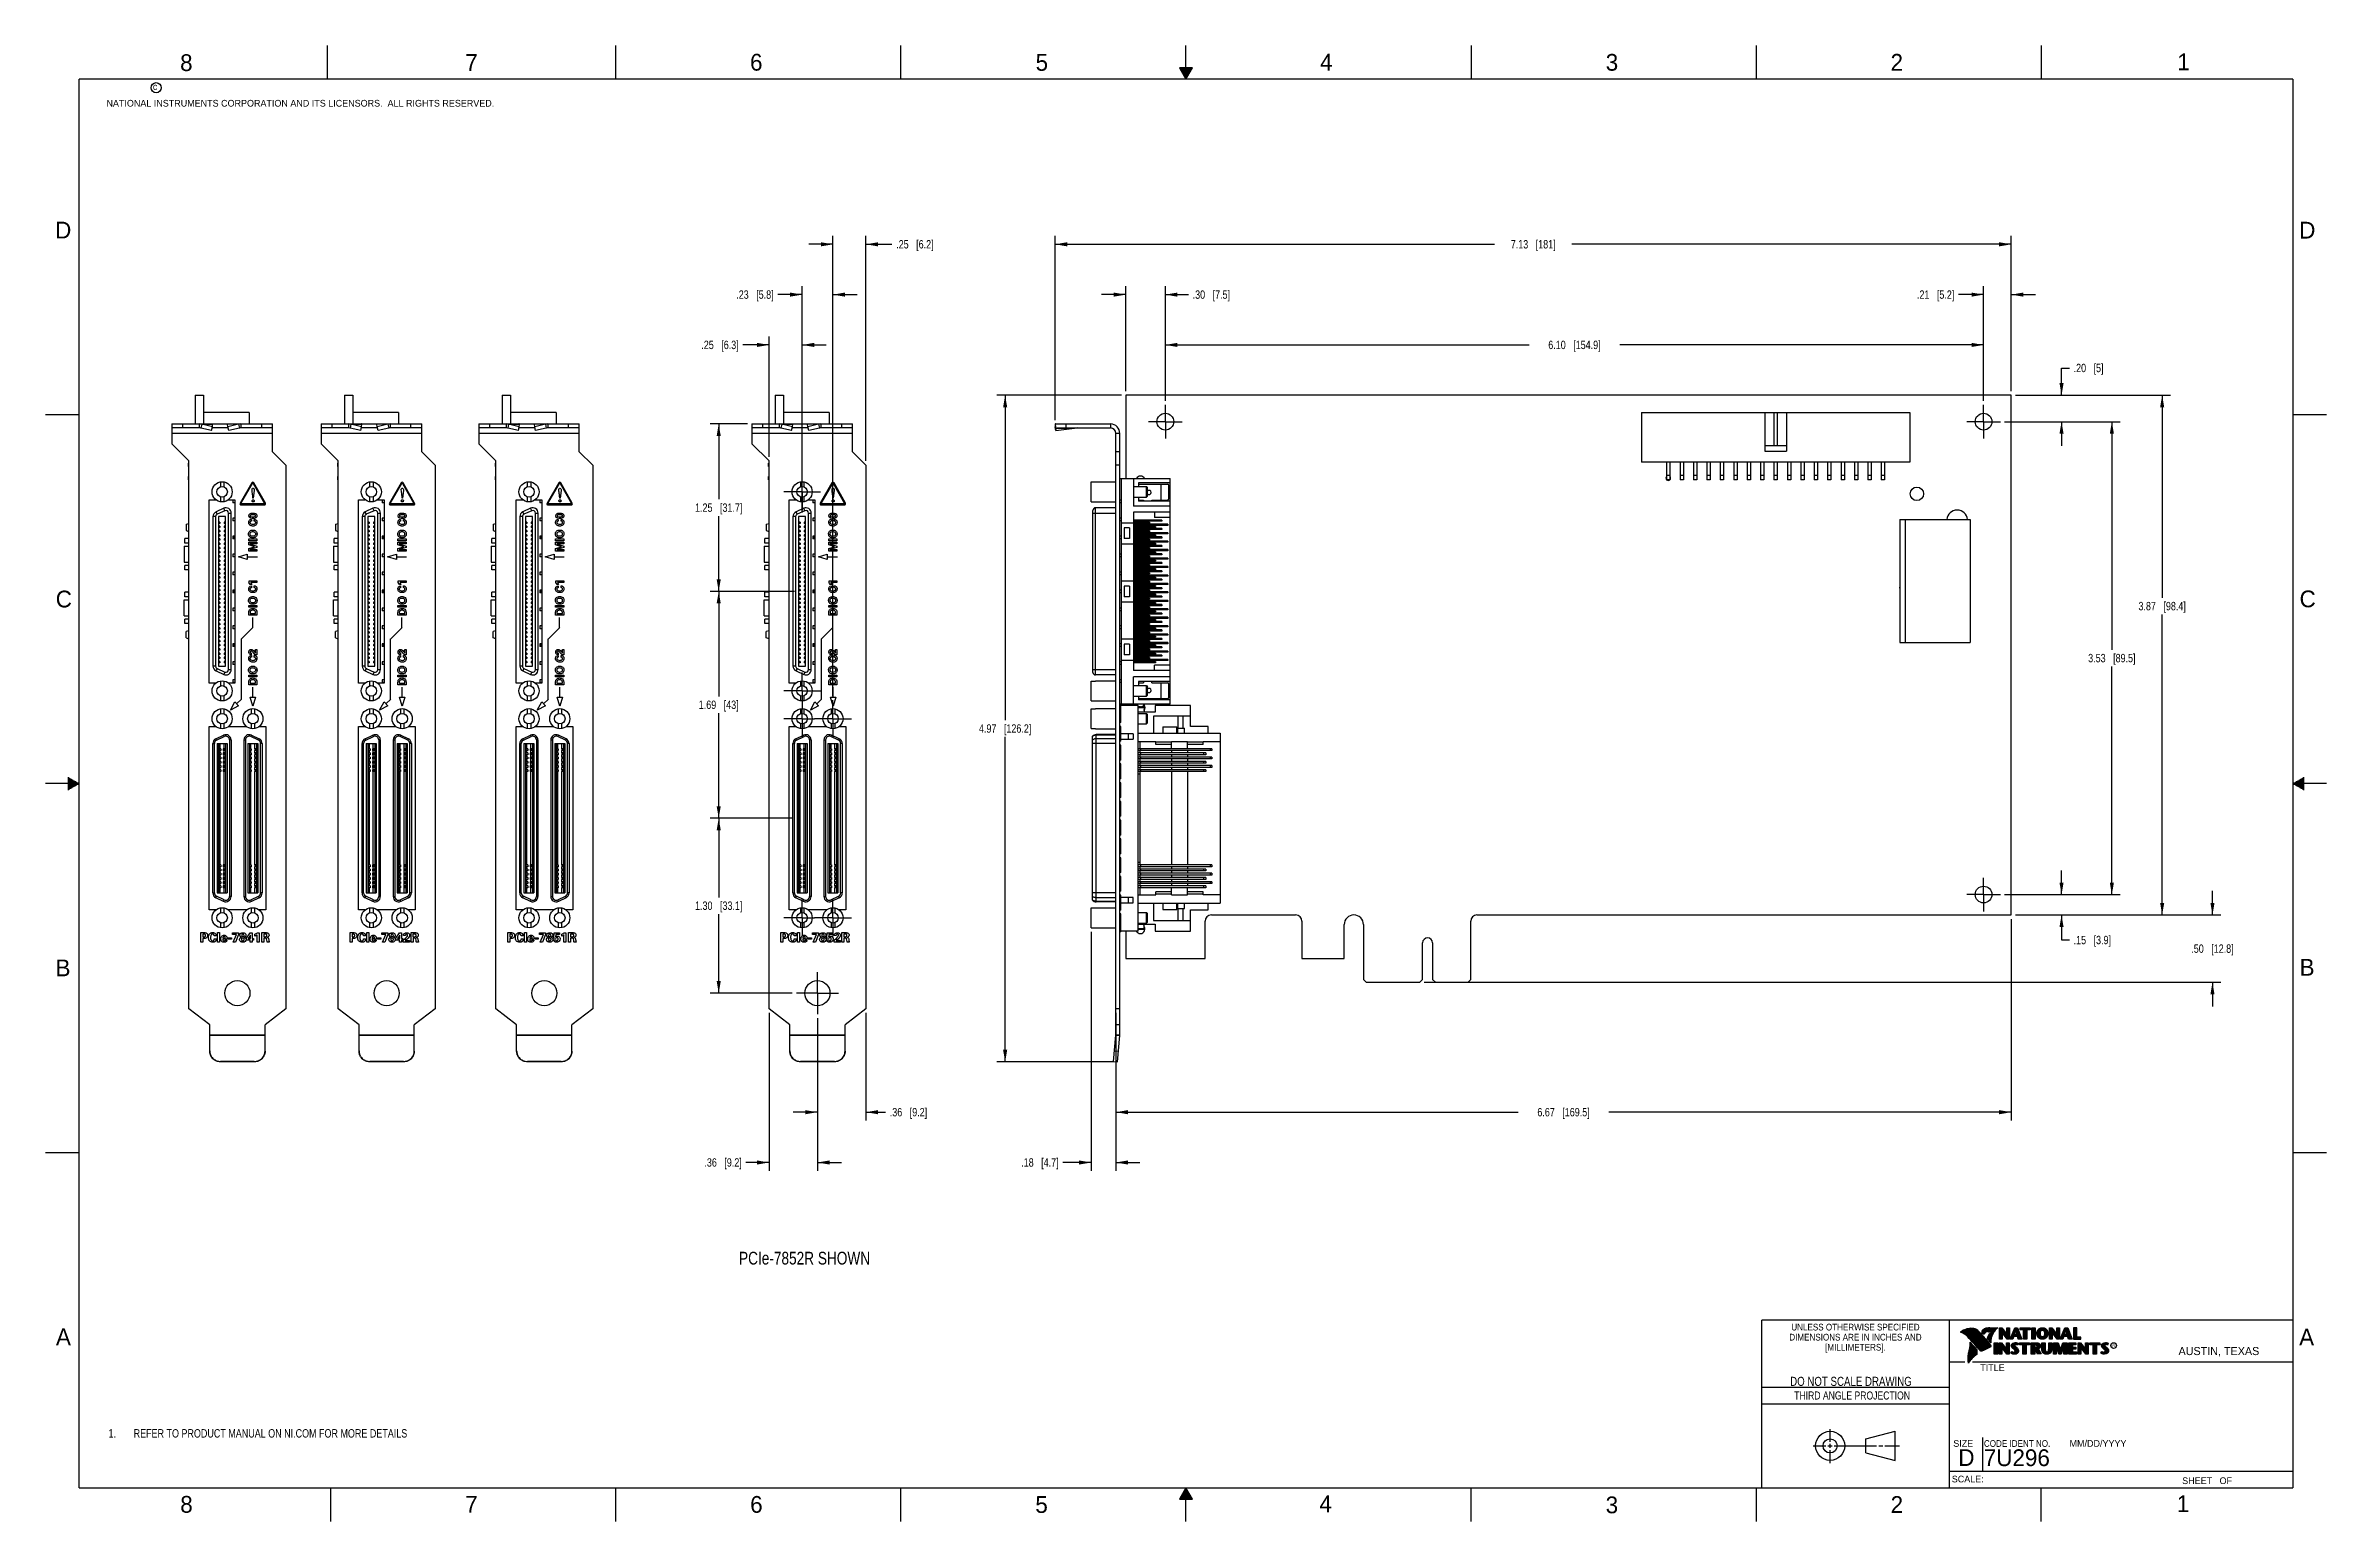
# Model space of a CAD drawing. Header units: inches. Extents: x 0 to 34, y 0 to 22.
import ezdxf

# ---------------------------------------------------------------- set-up
doc = ezdxf.new("R2010")
doc.units = ezdxf.units.IN
doc.header["$LTSCALE"] = 1.87
doc.header["$MEASUREMENT"] = 0
doc.linetypes.add('CENTER', pattern=[0.6, 0.375, -0.075, 0.075, -0.075])
doc.layers.get('0').update_dxf_attribs({"linetype": 'CONTINUOUS'})
for name, color, linetype in [('02___PRT_ALL_AXES', 7, 'CONTINUOUS'), ('5_ALL_CURVES', 7, 'CONTINUOUS'), ('DATUMCURVES', 7, 'CONTINUOUS'), ('DEFAULT_1', 7, 'CENTER'), ('DETAIL', 7, 'CONTINUOUS'), ('DIMENSIONS', 7, 'CONTINUOUS')]:
    doc.layers.add(name, color=color, linetype=linetype)
doc.styles.get("Standard").update_dxf_attribs({"font": 'txt', "width": 0.8})
doc.styles.add('TEXTSTYLE_2', font='txt')
doc.styles.add('TEXTSTYLE_3', font='txt', dxfattribs={"width": 0.9})
doc.dimstyles.new('DIMSTYLE_1', dxfattribs={"dimtxt": 0.125, "dimasz": 0.18, "dimexe": 0.125, "dimexo": 0.0625, "dimgap": 0.0625, "dimtad": 0, "dimtih": 1, "dimtoh": 1, "dimlfac": 0.5, "dimzin": 4, "dimdsep": 46, "dimtxsty": 'STANDARD', "dimblk": '_FILLED', "dimblk1": '_FILLED', "dimblk2": '_FILLED', "dimcen": 0.09, "dimadec": 0, "dimazin": 0, "dimtp": 0.001, "dimtm": 0.001, "dimtfac": 1, "dimtofl": 0, "dimtmove": 0, "dimatfit": 3, "dimldrblk": '_FILLED', "dimfxl": 1, "dimtolj": 1, "dimtzin": 4, "dimarcsym": 0})

msp = doc.modelspace()

# ---------------------------------------------------------------- texts
at = {"color": 2, "linetype": 'CONTINUOUS', "line_spacing_factor": 0.9}
for s, insert, char_height, width, attachment_point, style in [('8', (2.005, 21.871), 0.25, 0.25, 1, 'TEXTSTYLE_2'), ('7', (6.256, 21.874), 0.25, 0.25, 1, 'TEXTSTYLE_2'), ('6', (10.501, 21.877), 0.25, 0.25, 1, 'TEXTSTYLE_2'), ('5', (14.758, 21.875), 0.25, 0.25, 1, 'TEXTSTYLE_2'), ('4', (18.998, 21.878), 0.25, 0.25, 1, 'TEXTSTYLE_2'), ('3', (23.257, 21.876), 0.25, 0.25, 1, 'TEXTSTYLE_2'), ('2', (27.503, 21.876), 0.25, 0.25, 1, 'TEXTSTYLE_2'), ('1', (31.778, 21.883), 0.25, 0.25, 1, 'TEXTSTYLE_2'), ('NATIONAL INSTRUMENTS CORPORATION AND ITS LICENSORS.  ALL RIGHTS RESERVED.', (0.907, 21.191), 0.1, 7.3, 1, 'TEXTSTYLE_2'), ('c', (1.599, 21.439), 0.1, 0.1, 1, 'TEXTSTYLE_2'), ('D', (0.142, 19.375), 0.25, 0.25, 1, 'TEXTSTYLE_2'), ('D', (33.595, 19.374), 0.25, 0.25, 1, 'TEXTSTYLE_2'), ('C', (0.151, 13.875), 0.25, 0.25, 1, 'TEXTSTYLE_2'), ('C', (33.6, 13.877), 0.25, 0.25, 1, 'TEXTSTYLE_2'), ('B', (0.148, 8.376), 0.25, 0.25, 1, 'TEXTSTYLE_2'), ('B', (33.601, 8.385), 0.25, 0.25, 1, 'TEXTSTYLE_2'), ('A', (0.154, 2.876), 0.25, 0.25, 1, 'TEXTSTYLE_2'), ('DIMENSIONS ARE IN INCHES AND', (26.98, 2.796), 0.1, 2.52, 2, 'TEXTSTYLE_3'), ('UNLESS OTHERWISE SPECIFIED', (26.98, 2.946), 0.1, 2.34, 2, 'TEXTSTYLE_3'), ('A', (33.594, 2.873), 0.25, 0.25, 1, 'TEXTSTYLE_2'), ('[MILLIMETERS].', (26.98, 2.646), 0.1, 1.26, 2, 'TEXTSTYLE_3'), ('R', (30.808, 2.641), 0.042, 0.04198, 1, 'TEXTSTYLE_2'), ('AUSTIN, TEXAS', (31.796, 2.599), 0.12, 1.56, 1, 'TEXTSTYLE_2'), ('TITLE', (28.84, 2.34), 0.1, 0.5, 1, 'TEXTSTYLE_2'), ('SIZE', (28.438, 1.212), 0.1, 0.4, 1, 'TEXTSTYLE_2'), ('CODE IDENT NO.', (28.895, 1.211), 0.1, 1.26, 1, 'TEXTSTYLE_3'), ('MM/DD/YYYY', (30.172, 1.212), 0.1, 1, 1, 'TEXTSTYLE_2'), ('SCALE:', (28.416, 0.681), 0.1, 0.6, 1, 'TEXTSTYLE_2'), ('8', (2.007, 0.379), 0.25, 0.25, 1, 'TEXTSTYLE_2'), ('7', (6.255, 0.379), 0.25, 0.25, 1, 'TEXTSTYLE_2'), ('6', (10.503, 0.378), 0.25, 0.25, 1, 'TEXTSTYLE_2'), ('5', (14.754, 0.376), 0.25, 0.25, 1, 'TEXTSTYLE_2'), ('4', (18.988, 0.387), 0.25, 0.25, 1, 'TEXTSTYLE_2'), ('3', (23.256, 0.371), 0.25, 0.25, 1, 'TEXTSTYLE_2'), ('2', (27.504, 0.376), 0.25, 0.25, 1, 'TEXTSTYLE_2'), ('1', (31.771, 0.389), 0.25, 0.25, 1, 'TEXTSTYLE_2'), ('SHEET   OF', (31.85, 0.656), 0.1, 1, 1, 'TEXTSTYLE_2')]:
    msp.add_mtext(s, dxfattribs=dict(at, insert=insert, char_height=char_height, width=width, attachment_point=attachment_point, style=style))
at = {"color": 7, "linetype": 'CONTINUOUS', "insert": (26.913, 2.155), "char_height": 0.135, "width": 2.16, "attachment_point": 2, "line_spacing_factor": 0.9}
msp.add_mtext('DO NOT SCALE DRAWING', dxfattribs=at)
at = {"color": 2, "linetype": 'CONTINUOUS', "insert": (26.93, 1.937), "char_height": 0.12, "width": 2.112, "attachment_point": 2, "line_spacing_factor": 0.9}
msp.add_mtext('THIRD ANGLE PROJECTION', dxfattribs=at)
at = {"color": 7, "linetype": 'CONTINUOUS', "char_height": 0.25, "attachment_point": 1, "line_spacing_factor": 0.9, "style": 'TEXTSTYLE_2'}
for s, insert, width in [('D  ', (28.513, 1.076), 0.75), ('7U296', (28.893, 1.074), 1.25)]:
    msp.add_mtext(s, dxfattribs=dict(at, insert=insert, width=width))
at = {"layer": 'DETAIL', "color": 2, "linetype": 'CONTINUOUS', "insert": (10.337, 4.019), "char_height": 0.19, "width": 2.432, "attachment_point": 1, "line_spacing_factor": 0.9}
msp.add_mtext('PCIe-7852R SHOWN', dxfattribs=at)

# ---------------------------------------------------------------- blocks, each defined once
blk = doc.blocks.new('CUSTOM_NOTE_BL0', base_point=(3.625, 1.312))
at = {"color": 2, "linetype": 'CONTINUOUS', "width": 0.8}
for s, p in [('1.', (0.938, 1.25)), ('REFER TO PRODUCT MANUAL ON NI.COM FOR MORE DETAILS', (1.312, 1.25))]:
    blk.add_text(s, height=0.125, dxfattribs=at).set_placement(p)
blk = doc.blocks.new('_FILLED')
at = {"color": 0, "linetype": 'BYBLOCK'}
blk.add_solid([(0, 0), (-1, 0.17), (-1, -0.17)], dxfattribs=at)
blk = doc.blocks.new('*D0')
at = {"layer": 'DIMENSIONS', "color": 2, "linetype": 'CONTINUOUS'}
for p, q in [((29.365, 16.788), (31.677, 16.788)), ((31.552, 16.788), (31.552, 13.769)), ((31.552, 9.04), (31.552, 13.519)), ((29.365, 9.04), (31.677, 9.04))]:
    blk.add_line(p, q, dxfattribs=at)
at = {"layer": 'DIMENSIONS', "color": 2, "linetype": 'CONTINUOUS', "xscale": 0.18, "yscale": 0.18, "zscale": 0.18}
for p, rotation in [((31.552, 16.788), 90), ((31.552, 9.04), 270)]:
    blk.add_blockref('_FILLED', p, dxfattribs=dict(at, rotation=rotation))
at = {"layer": 'DIMENSIONS', "color": 2, "linetype": 'CONTINUOUS', "insert": (31.552, 13.707), "char_height": 0.125, "width": 1.125, "attachment_point": 2, "line_spacing_factor": 0.9}
blk.add_mtext('3.87{\\Ftxt.shx;\\W1.000000;\\H0.125000; }[98.4]', dxfattribs=at)
blk = doc.blocks.new('*D1')
at = {"layer": 'DIMENSIONS', "color": 2, "linetype": 'CONTINUOUS'}
for p, q in [((16.04, 16.788), (14.179, 16.788)), ((14.304, 16.788), (14.304, 11.944)), ((14.304, 6.85), (14.304, 11.694)), ((15.917, 6.85), (14.179, 6.85))]:
    blk.add_line(p, q, dxfattribs=at)
at = {"layer": 'DIMENSIONS', "color": 2, "linetype": 'CONTINUOUS', "xscale": 0.18, "yscale": 0.18, "zscale": 0.18}
for p, rotation in [((14.304, 16.788), 90), ((14.304, 6.85), 270)]:
    blk.add_blockref('_FILLED', p, dxfattribs=dict(at, rotation=rotation))
at = {"layer": 'DIMENSIONS', "color": 2, "linetype": 'CONTINUOUS', "insert": (14.304, 11.882), "char_height": 0.125, "width": 1.225, "attachment_point": 2, "line_spacing_factor": 0.9}
blk.add_mtext('4.97{\\Ftxt.shx;\\W1.000000;\\H0.125000; }[126.2]', dxfattribs=at)
blk = doc.blocks.new('*D2')
at = {"layer": 'DIMENSIONS', "color": 2, "linetype": 'CONTINUOUS'}
for p, q in [((16.692, 16.707), (16.692, 17.663)), ((16.692, 17.538), (22.116, 17.538)), ((28.89, 17.538), (23.466, 17.538)), ((28.89, 16.707), (28.89, 17.663))]:
    blk.add_line(p, q, dxfattribs=at)
at = {"layer": 'DIMENSIONS', "color": 2, "linetype": 'CONTINUOUS', "xscale": 0.18, "yscale": 0.18, "zscale": 0.18, "rotation": 180}
blk.add_blockref('_FILLED', (16.692, 17.538), dxfattribs=at)
at = {"layer": 'DIMENSIONS', "color": 2, "linetype": 'CONTINUOUS', "xscale": 0.18, "yscale": 0.18, "zscale": 0.18}
blk.add_blockref('_FILLED', (28.89, 17.538), dxfattribs=at)
at = {"layer": 'DIMENSIONS', "color": 2, "linetype": 'CONTINUOUS', "insert": (22.791, 17.601), "char_height": 0.125, "width": 1.225, "attachment_point": 2, "line_spacing_factor": 0.9}
blk.add_mtext('6.10{\\Ftxt.shx;\\W1.000000;\\H0.125000; }[154.9]', dxfattribs=at)
blk = doc.blocks.new('*D3')
at = {"layer": 'DIMENSIONS', "color": 2, "linetype": 'CONTINUOUS'}
for p, q in [((28.89, 16.707), (28.89, 18.413)), ((29.302, 16.851), (29.302, 18.413)), ((28.89, 18.288), (28.517, 18.288)), ((29.302, 18.288), (29.662, 18.288))]:
    blk.add_line(p, q, dxfattribs=at)
at = {"layer": 'DIMENSIONS', "color": 2, "linetype": 'CONTINUOUS', "xscale": 0.18, "yscale": 0.18, "zscale": 0.18}
blk.add_blockref('_FILLED', (28.89, 18.288), dxfattribs=at)
at = {"layer": 'DIMENSIONS', "color": 2, "linetype": 'CONTINUOUS', "xscale": 0.18, "yscale": 0.18, "zscale": 0.18, "rotation": 180}
blk.add_blockref('_FILLED', (29.302, 18.288), dxfattribs=at)
at = {"layer": 'DIMENSIONS', "color": 2, "linetype": 'CONTINUOUS', "insert": (28.454, 18.351), "char_height": 0.125, "width": 0.925, "attachment_point": 3, "line_spacing_factor": 0.9}
blk.add_mtext('.21{\\Ftxt.shx;\\W1.000000;\\H0.125000; }[5.2]', dxfattribs=at)
blk = doc.blocks.new('*D4')
at = {"layer": 'DIMENSIONS', "color": 2, "linetype": 'CONTINUOUS'}
for p, q in [((16.102, 16.851), (16.102, 18.413)), ((16.692, 16.707), (16.692, 18.413)), ((16.102, 18.288), (15.742, 18.288)), ((16.692, 18.288), (17.036, 18.288))]:
    blk.add_line(p, q, dxfattribs=at)
at = {"layer": 'DIMENSIONS', "color": 2, "linetype": 'CONTINUOUS', "xscale": 0.18, "yscale": 0.18, "zscale": 0.18}
blk.add_blockref('_FILLED', (16.102, 18.288), dxfattribs=at)
at = {"layer": 'DIMENSIONS', "color": 2, "linetype": 'CONTINUOUS', "xscale": 0.18, "yscale": 0.18, "zscale": 0.18, "rotation": 180}
blk.add_blockref('_FILLED', (16.692, 18.288), dxfattribs=at)
at = {"layer": 'DIMENSIONS', "color": 2, "linetype": 'CONTINUOUS', "insert": (17.099, 18.351), "char_height": 0.125, "width": 0.925, "attachment_point": 1, "line_spacing_factor": 0.9}
blk.add_mtext('.30{\\Ftxt.shx;\\W1.000000;\\H0.125000; }[7.5]', dxfattribs=at)
blk = doc.blocks.new('*D5')
at = {"layer": 'DIMENSIONS', "color": 2, "linetype": 'CONTINUOUS'}
for p, q in [((15.049, 16.418), (15.049, 19.163)), ((29.302, 16.851), (29.302, 19.163)), ((15.049, 19.038), (21.601, 19.038)), ((29.302, 19.038), (22.751, 19.038))]:
    blk.add_line(p, q, dxfattribs=at)
at = {"layer": 'DIMENSIONS', "color": 2, "linetype": 'CONTINUOUS', "xscale": 0.18, "yscale": 0.18, "zscale": 0.18, "rotation": 180}
blk.add_blockref('_FILLED', (15.049, 19.038), dxfattribs=at)
at = {"layer": 'DIMENSIONS', "color": 2, "linetype": 'CONTINUOUS', "xscale": 0.18, "yscale": 0.18, "zscale": 0.18}
blk.add_blockref('_FILLED', (29.302, 19.038), dxfattribs=at)
at = {"layer": 'DIMENSIONS', "color": 2, "linetype": 'CONTINUOUS', "insert": (22.176, 19.101), "char_height": 0.125, "width": 1.025, "attachment_point": 2, "line_spacing_factor": 0.9}
blk.add_mtext('7.13{\\Ftxt.shx;\\W1.000000;\\H0.125000; }[181]', dxfattribs=at)
blk = doc.blocks.new('*D6')
at = {"layer": 'DIMENSIONS', "color": 2, "linetype": 'CONTINUOUS'}
for p, q in [((30.052, 16.788), (30.052, 17.194)), ((30.052, 17.194), (30.17, 17.194)), ((29.365, 16.788), (30.177, 16.788)), ((29.203, 16.394), (30.177, 16.394)), ((30.052, 16.394), (30.052, 16.034))]:
    blk.add_line(p, q, dxfattribs=at)
at = {"layer": 'DIMENSIONS', "color": 2, "linetype": 'CONTINUOUS', "xscale": 0.18, "yscale": 0.18, "zscale": 0.18}
for p, rotation in [((30.052, 16.788), 270), ((30.052, 16.394), 90)]:
    blk.add_blockref('_FILLED', p, dxfattribs=dict(at, rotation=rotation))
at = {"layer": 'DIMENSIONS', "color": 2, "linetype": 'CONTINUOUS', "insert": (30.232, 17.257), "char_height": 0.125, "width": 0.725, "attachment_point": 1, "line_spacing_factor": 0.9}
blk.add_mtext('.20{\\Ftxt.shx;\\W1.000000;\\H0.125000; }[5]', dxfattribs=at)
blk = doc.blocks.new('*D7')
at = {"layer": 'DIMENSIONS', "color": 2, "linetype": 'CONTINUOUS'}
for p, q in [((29.203, 16.394), (30.927, 16.394)), ((30.802, 16.394), (30.802, 12.994)), ((30.802, 9.344), (30.802, 12.744)), ((29.203, 9.344), (30.927, 9.344))]:
    blk.add_line(p, q, dxfattribs=at)
at = {"layer": 'DIMENSIONS', "color": 2, "linetype": 'CONTINUOUS', "xscale": 0.18, "yscale": 0.18, "zscale": 0.18}
for p, rotation in [((30.802, 16.394), 90), ((30.802, 9.344), 270)]:
    blk.add_blockref('_FILLED', p, dxfattribs=dict(at, rotation=rotation))
at = {"layer": 'DIMENSIONS', "color": 2, "linetype": 'CONTINUOUS', "insert": (30.802, 12.932), "char_height": 0.125, "width": 1.125, "attachment_point": 2, "line_spacing_factor": 0.9}
blk.add_mtext('3.53{\\Ftxt.shx;\\W1.000000;\\H0.125000; }[89.5]', dxfattribs=at)
blk = doc.blocks.new('*D8')
at = {"layer": 'DIMENSIONS', "color": 2, "linetype": 'CONTINUOUS'}
for p, q in [((30.052, 9.344), (30.052, 9.704)), ((29.203, 9.344), (30.177, 9.344)), ((29.365, 9.04), (30.177, 9.04)), ((30.052, 9.04), (30.052, 8.667)), ((30.052, 8.667), (30.17, 8.667))]:
    blk.add_line(p, q, dxfattribs=at)
at = {"layer": 'DIMENSIONS', "color": 2, "linetype": 'CONTINUOUS', "xscale": 0.18, "yscale": 0.18, "zscale": 0.18}
for p, rotation in [((30.052, 9.344), 270), ((30.052, 9.04), 90)]:
    blk.add_blockref('_FILLED', p, dxfattribs=dict(at, rotation=rotation))
at = {"layer": 'DIMENSIONS', "color": 2, "linetype": 'CONTINUOUS', "insert": (30.232, 8.729), "char_height": 0.125, "width": 0.925, "attachment_point": 1, "line_spacing_factor": 0.9}
blk.add_mtext('.15{\\Ftxt.shx;\\W1.000000;\\H0.125000; }[3.9]', dxfattribs=at)
blk = doc.blocks.new('*D9')
at = {"layer": 'DIMENSIONS', "color": 2, "linetype": 'CONTINUOUS'}
for p, q in [((32.302, 9.04), (32.302, 9.4)), ((29.365, 9.04), (32.427, 9.04)), ((20.55, 8.036), (32.427, 8.036)), ((32.302, 8.036), (32.302, 7.676))]:
    blk.add_line(p, q, dxfattribs=at)
at = {"layer": 'DIMENSIONS', "color": 2, "linetype": 'CONTINUOUS', "xscale": 0.18, "yscale": 0.18, "zscale": 0.18}
for p, rotation in [((32.302, 9.04), 270), ((32.302, 8.036), 90)]:
    blk.add_blockref('_FILLED', p, dxfattribs=dict(at, rotation=rotation))
at = {"layer": 'DIMENSIONS', "color": 2, "linetype": 'CONTINUOUS', "insert": (32.302, 8.601), "char_height": 0.125, "width": 1.025, "attachment_point": 2, "line_spacing_factor": 0.9}
blk.add_mtext('.50{\\Ftxt.shx;\\W1.000000;\\H0.125000; }[12.8]', dxfattribs=at)
blk = doc.blocks.new('*D10')
at = {"layer": 'DIMENSIONS', "color": 2, "linetype": 'CONTINUOUS'}
for p, q in [((11.14, 10.482), (9.909, 10.482)), ((10.034, 10.482), (10.034, 9.303)), ((10.034, 7.874), (10.034, 9.053)), ((11.131, 7.874), (9.909, 7.874))]:
    blk.add_line(p, q, dxfattribs=at)
at = {"layer": 'DIMENSIONS', "color": 2, "linetype": 'CONTINUOUS', "xscale": 0.18, "yscale": 0.18, "zscale": 0.18}
for p, rotation in [((10.034, 10.482), 90), ((10.034, 7.874), 270)]:
    blk.add_blockref('_FILLED', p, dxfattribs=dict(at, rotation=rotation))
at = {"layer": 'DIMENSIONS', "color": 2, "linetype": 'CONTINUOUS', "insert": (10.034, 9.241), "char_height": 0.125, "width": 1.125, "attachment_point": 2, "line_spacing_factor": 0.9}
blk.add_mtext('1.30{\\Ftxt.shx;\\W1.000000;\\H0.125000; }[33.1]', dxfattribs=at)
blk = doc.blocks.new('*D11')
at = {"layer": 'DIMENSIONS', "color": 2, "linetype": 'CONTINUOUS'}
for p, q in [((11.162, 13.864), (9.909, 13.864)), ((10.034, 13.864), (10.034, 12.298)), ((10.034, 10.482), (10.034, 12.048)), ((11.14, 10.482), (9.909, 10.482))]:
    blk.add_line(p, q, dxfattribs=at)
at = {"layer": 'DIMENSIONS', "color": 2, "linetype": 'CONTINUOUS', "xscale": 0.18, "yscale": 0.18, "zscale": 0.18}
for p, rotation in [((10.034, 13.864), 90), ((10.034, 10.482), 270)]:
    blk.add_blockref('_FILLED', p, dxfattribs=dict(at, rotation=rotation))
at = {"layer": 'DIMENSIONS', "color": 2, "linetype": 'CONTINUOUS', "insert": (10.034, 12.236), "char_height": 0.125, "width": 0.925, "attachment_point": 2, "line_spacing_factor": 0.9}
blk.add_mtext('1.69{\\Ftxt.shx;\\W1.000000;\\H0.125000; }[43]', dxfattribs=at)
blk = doc.blocks.new('*D12')
at = {"layer": 'DIMENSIONS', "color": 2, "linetype": 'CONTINUOUS'}
for p, q in [((10.465, 16.36), (9.909, 16.36)), ((10.034, 16.36), (10.034, 15.237)), ((10.034, 13.864), (10.034, 14.987)), ((11.162, 13.864), (9.909, 13.864))]:
    blk.add_line(p, q, dxfattribs=at)
at = {"layer": 'DIMENSIONS', "color": 2, "linetype": 'CONTINUOUS', "xscale": 0.18, "yscale": 0.18, "zscale": 0.18}
for p, rotation in [((10.034, 16.36), 90), ((10.034, 13.864), 270)]:
    blk.add_blockref('_FILLED', p, dxfattribs=dict(at, rotation=rotation))
at = {"layer": 'DIMENSIONS', "color": 2, "linetype": 'CONTINUOUS', "insert": (10.034, 15.175), "char_height": 0.125, "width": 1.125, "attachment_point": 2, "line_spacing_factor": 0.9}
blk.add_mtext('1.25{\\Ftxt.shx;\\W1.000000;\\H0.125000; }[31.7]', dxfattribs=at)
blk = doc.blocks.new('*D13')
at = {"layer": 'DIMENSIONS', "color": 2, "linetype": 'CONTINUOUS'}
for p, q in [((10.784, 7.58), (10.784, 5.225)), ((11.506, 7.5), (11.506, 5.225)), ((10.784, 5.35), (10.44, 5.35)), ((11.506, 5.35), (11.866, 5.35))]:
    blk.add_line(p, q, dxfattribs=at)
at = {"layer": 'DIMENSIONS', "color": 2, "linetype": 'CONTINUOUS', "xscale": 0.18, "yscale": 0.18, "zscale": 0.18}
blk.add_blockref('_FILLED', (10.784, 5.35), dxfattribs=at)
at = {"layer": 'DIMENSIONS', "color": 2, "linetype": 'CONTINUOUS', "xscale": 0.18, "yscale": 0.18, "zscale": 0.18, "rotation": 180}
blk.add_blockref('_FILLED', (11.506, 5.35), dxfattribs=at)
at = {"layer": 'DIMENSIONS', "color": 2, "linetype": 'CONTINUOUS', "insert": (10.378, 5.413), "char_height": 0.125, "width": 0.925, "attachment_point": 3, "line_spacing_factor": 0.9}
blk.add_mtext('.36{\\Ftxt.shx;\\W1.000000;\\H0.125000; }[9.2]', dxfattribs=at)
blk = doc.blocks.new('*D14')
at = {"layer": 'DIMENSIONS', "color": 2, "linetype": 'CONTINUOUS'}
for p, q in [((11.506, 7.5), (11.506, 5.975)), ((12.228, 7.58), (12.228, 5.975)), ((11.506, 6.1), (11.146, 6.1)), ((12.228, 6.1), (12.521, 6.1))]:
    blk.add_line(p, q, dxfattribs=at)
at = {"layer": 'DIMENSIONS', "color": 2, "linetype": 'CONTINUOUS', "xscale": 0.18, "yscale": 0.18, "zscale": 0.18}
blk.add_blockref('_FILLED', (11.506, 6.1), dxfattribs=at)
at = {"layer": 'DIMENSIONS', "color": 2, "linetype": 'CONTINUOUS', "xscale": 0.18, "yscale": 0.18, "zscale": 0.18, "rotation": 180}
blk.add_blockref('_FILLED', (12.228, 6.1), dxfattribs=at)
at = {"layer": 'DIMENSIONS', "color": 2, "linetype": 'CONTINUOUS', "insert": (12.584, 6.163), "char_height": 0.125, "width": 0.925, "attachment_point": 1, "line_spacing_factor": 0.9}
blk.add_mtext('.36{\\Ftxt.shx;\\W1.000000;\\H0.125000; }[9.2]', dxfattribs=at)
blk = doc.blocks.new('*D15')
at = {"layer": 'DIMENSIONS', "color": 2, "linetype": 'CONTINUOUS'}
for p, q in [((10.784, 17.538), (10.395, 17.538)), ((10.784, 15.871), (10.784, 17.663)), ((11.277, 15.041), (11.277, 17.663)), ((11.277, 17.538), (11.637, 17.538))]:
    blk.add_line(p, q, dxfattribs=at)
at = {"layer": 'DIMENSIONS', "color": 2, "linetype": 'CONTINUOUS', "xscale": 0.18, "yscale": 0.18, "zscale": 0.18}
blk.add_blockref('_FILLED', (10.784, 17.538), dxfattribs=at)
at = {"layer": 'DIMENSIONS', "color": 2, "linetype": 'CONTINUOUS', "xscale": 0.18, "yscale": 0.18, "zscale": 0.18, "rotation": 180}
blk.add_blockref('_FILLED', (11.277, 17.538), dxfattribs=at)
at = {"layer": 'DIMENSIONS', "color": 2, "linetype": 'CONTINUOUS', "insert": (10.332, 17.601), "char_height": 0.125, "width": 0.925, "attachment_point": 3, "line_spacing_factor": 0.9}
blk.add_mtext('.25{\\Ftxt.shx;\\W1.000000;\\H0.125000; }[6.3]', dxfattribs=at)
blk = doc.blocks.new('*D16')
at = {"layer": 'DIMENSIONS', "color": 2, "linetype": 'CONTINUOUS'}
for p, q in [((11.277, 15.685), (11.277, 18.413)), ((11.737, 12.303), (11.737, 18.413)), ((11.277, 18.288), (10.916, 18.288)), ((11.737, 18.288), (12.097, 18.288))]:
    blk.add_line(p, q, dxfattribs=at)
at = {"layer": 'DIMENSIONS', "color": 2, "linetype": 'CONTINUOUS', "xscale": 0.18, "yscale": 0.18, "zscale": 0.18}
blk.add_blockref('_FILLED', (11.277, 18.288), dxfattribs=at)
at = {"layer": 'DIMENSIONS', "color": 2, "linetype": 'CONTINUOUS', "xscale": 0.18, "yscale": 0.18, "zscale": 0.18, "rotation": 180}
blk.add_blockref('_FILLED', (11.737, 18.288), dxfattribs=at)
at = {"layer": 'DIMENSIONS', "color": 2, "linetype": 'CONTINUOUS', "insert": (10.853, 18.351), "char_height": 0.125, "width": 0.925, "attachment_point": 3, "line_spacing_factor": 0.9}
blk.add_mtext('.23{\\Ftxt.shx;\\W1.000000;\\H0.125000; }[5.8]', dxfattribs=at)
blk = doc.blocks.new('*D17')
at = {"layer": 'DIMENSIONS', "color": 2, "linetype": 'CONTINUOUS'}
for p, q in [((11.737, 12.303), (11.737, 19.163)), ((12.228, 15.809), (12.228, 19.163)), ((11.737, 19.038), (11.377, 19.038)), ((12.228, 19.038), (12.617, 19.038))]:
    blk.add_line(p, q, dxfattribs=at)
at = {"layer": 'DIMENSIONS', "color": 2, "linetype": 'CONTINUOUS', "xscale": 0.18, "yscale": 0.18, "zscale": 0.18}
blk.add_blockref('_FILLED', (11.737, 19.038), dxfattribs=at)
at = {"layer": 'DIMENSIONS', "color": 2, "linetype": 'CONTINUOUS', "xscale": 0.18, "yscale": 0.18, "zscale": 0.18, "rotation": 180}
blk.add_blockref('_FILLED', (12.228, 19.038), dxfattribs=at)
at = {"layer": 'DIMENSIONS', "color": 2, "linetype": 'CONTINUOUS', "insert": (12.68, 19.101), "char_height": 0.125, "width": 0.925, "attachment_point": 1, "line_spacing_factor": 0.9}
blk.add_mtext('.25{\\Ftxt.shx;\\W1.000000;\\H0.125000; }[6.2]', dxfattribs=at)
blk = doc.blocks.new('*D18')
at = {"layer": 'DIMENSIONS', "color": 2, "linetype": 'CONTINUOUS'}
for p, q in [((15.586, 8.788), (15.586, 5.225)), ((15.954, 7.58), (15.954, 5.225)), ((15.586, 5.35), (15.163, 5.35)), ((15.954, 5.35), (16.314, 5.35))]:
    blk.add_line(p, q, dxfattribs=at)
at = {"layer": 'DIMENSIONS', "color": 2, "linetype": 'CONTINUOUS', "xscale": 0.18, "yscale": 0.18, "zscale": 0.18}
blk.add_blockref('_FILLED', (15.586, 5.35), dxfattribs=at)
at = {"layer": 'DIMENSIONS', "color": 2, "linetype": 'CONTINUOUS', "xscale": 0.18, "yscale": 0.18, "zscale": 0.18, "rotation": 180}
blk.add_blockref('_FILLED', (15.954, 5.35), dxfattribs=at)
at = {"layer": 'DIMENSIONS', "color": 2, "linetype": 'CONTINUOUS', "insert": (15.101, 5.413), "char_height": 0.125, "width": 0.925, "attachment_point": 3, "line_spacing_factor": 0.9}
blk.add_mtext('.18{\\Ftxt.shx;\\W1.000000;\\H0.125000; }[4.7]', dxfattribs=at)
blk = doc.blocks.new('*D19')
at = {"layer": 'DIMENSIONS', "color": 2, "linetype": 'CONTINUOUS'}
for p, q in [((29.302, 8.978), (29.302, 5.975)), ((15.954, 7.58), (15.954, 5.975)), ((15.954, 6.1), (21.953, 6.1)), ((29.302, 6.1), (23.303, 6.1))]:
    blk.add_line(p, q, dxfattribs=at)
at = {"layer": 'DIMENSIONS', "color": 2, "linetype": 'CONTINUOUS', "xscale": 0.18, "yscale": 0.18, "zscale": 0.18, "rotation": 180}
blk.add_blockref('_FILLED', (15.954, 6.1), dxfattribs=at)
at = {"layer": 'DIMENSIONS', "color": 2, "linetype": 'CONTINUOUS', "xscale": 0.18, "yscale": 0.18, "zscale": 0.18}
blk.add_blockref('_FILLED', (29.302, 6.1), dxfattribs=at)
at = {"layer": 'DIMENSIONS', "color": 2, "linetype": 'CONTINUOUS', "insert": (22.628, 6.163), "char_height": 0.125, "width": 1.225, "attachment_point": 2, "line_spacing_factor": 0.9}
blk.add_mtext('6.67{\\Ftxt.shx;\\W1.000000;\\H0.125000; }[169.5]', dxfattribs=at)

# ---------------------------------------------------------------- dimensions: what is measured, and where the dimension line sits
at = {"layer": 'DIMENSIONS', "color": 2, "linetype": 'CONTINUOUS'}
for base, p1, p2, picture, middle in [((12.228, 19.038), (11.737, 12.241), (12.228, 15.746), '*D17', (13.142, 19.038)), ((11.737, 18.288), (11.277, 15.623), (11.737, 12.241), '*D16', (10.391, 18.288)), ((11.277, 17.538), (10.784, 15.808), (11.277, 14.978), '*D15', (9.87, 17.538)), ((28.89, 17.538), (16.692, 16.644), (28.89, 16.644), '*D2', (22.791, 17.538)), ((29.302, 6.1), (15.954, 7.642), (29.302, 9.04), '*D19', (22.628, 6.1)), ((12.228, 6.1), (11.506, 7.562), (12.228, 7.642), '*D14', (13.046, 6.1))]:
    dim = msp.add_linear_dim(base=base, p1=p1, p2=p2, dimstyle='DIMSTYLE_1', dxfattribs=at)
    dim.commit()
    dim.dimension.update_dxf_attribs({"geometry": picture, "text_midpoint": middle, "dimtype": 160})
for base, p1, p2, angle, picture, middle in [((15.049, 19.038), (29.302, 16.788), (15.049, 16.356), 180, '*D5', (22.176, 19.038)), ((16.102186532, 18.288016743), (16.692186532, 16.644016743), (16.102186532, 16.788016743), 180, '*D4', (17.561408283, 18.288016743)), ((28.89, 18.288), (29.302, 16.788), (28.89, 16.644), 180, '*D3', (27.992, 18.288)), ((30.052, 16.788), (29.14, 16.394), (29.302, 16.788), 90, '*D6', (30.595, 17.194)), ((14.304, 6.85), (16.102, 16.788), (15.98, 6.85), 270, '*D1', (14.304, 11.819)), ((31.552, 16.788), (29.302, 9.04), (29.302, 16.788), 90, '*D0', (31.552, 13.644)), ((10.034, 16.36), (11.224, 13.864), (10.528, 16.36), 90, '*D12', (10.034, 15.112)), ((30.802186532, 9.344016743), (29.140186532, 16.394016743), (29.140186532, 9.344016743), 270, '*D7', (30.802186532, 12.869016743)), ((10.034, 13.864), (11.202, 10.482), (11.224, 13.864), 90, '*D11', (10.034, 12.173)), ((10.034, 10.482), (11.194, 7.874), (11.202, 10.482), 90, '*D10', (10.034, 9.178)), ((30.052, 9.04), (29.14, 9.344), (29.302, 9.04), 270, '*D8', (30.695, 8.667)), ((32.302, 8.036), (29.302, 9.04), (20.487, 8.036), 270, '*D9', (32.302, 8.538)), ((15.586, 5.35), (15.954, 7.642), (15.586, 8.85), 180, '*D18', (14.638, 5.35)), ((10.784, 5.35), (11.506, 7.562), (10.784, 7.642), 180, '*D13', (9.915, 5.35))]:
    dim = msp.add_linear_dim(base=base, p1=p1, p2=p2, angle=angle, dimstyle='DIMSTYLE_1', dxfattribs=at)
    dim.commit()
    dim.dimension.update_dxf_attribs({"geometry": picture, "text_midpoint": middle, "dimtype": 160})

# ---------------------------------------------------------------- linework, layer by layer
at = {"color": 2, "linetype": 'CONTINUOUS'}
for p, q in [((4.2, 21.5), (4.2, 22)), ((8.5, 21.5), (8.5, 22)), ((12.75, 21.5), (12.75, 22)), ((17, 21.5), (17, 22)), ((21.25, 22), (21.25, 21.5)), ((25.5, 22), (25.5, 21.5)), ((29.75, 22), (29.75, 21.5)), ((16.902, 21.67), (17, 21.5)), ((17.098, 21.67), (16.902, 21.67)), ((16.908, 21.66), (17.092, 21.66)), ((16.913, 21.65), (17.087, 21.65)), ((16.919, 21.64), (17.081, 21.64)), ((16.925, 21.63), (17.075, 21.63)), ((16.931, 21.62), (17.069, 21.62)), ((16.937, 21.61), (17.064, 21.61)), ((16.942, 21.6), (17.058, 21.6)), ((16.948, 21.59), (17.052, 21.59)), ((16.954, 21.58), (17.046, 21.58)), ((16.96, 21.57), (17.04, 21.57)), ((16.965, 21.56), (17.035, 21.56)), ((16.971, 21.55), (17.029, 21.55)), ((16.977, 21.54), (17.023, 21.54)), ((16.983, 21.53), (17.017, 21.53)), ((16.988, 21.52), (17.012, 21.52)), ((16.994, 21.51), (17.006, 21.51)), ((17, 21.5), (17.098, 21.67)), ((0, 16.5), (0.5, 16.5)), ((33.5, 16.5), (34, 16.5)), ((0.5, 11), (0, 11)), ((0.33, 11.09), (0.344, 11.09)), ((0.33, 11.08), (0.361, 11.08)), ((0.33, 11.07), (0.379, 11.07)), ((0.33, 11.06), (0.396, 11.06)), ((0.33, 11.05), (0.413, 11.05)), ((0.33, 11.04), (0.431, 11.04)), ((0.33, 11.03), (0.448, 11.03)), ((0.33, 11.02), (0.465, 11.02)), ((0.33, 11.01), (0.483, 11.01)), ((0.33, 10.99), (0.483, 10.99)), ((0.33, 10.98), (0.465, 10.98)), ((0.33, 10.97), (0.448, 10.97)), ((0.33, 10.96), (0.431, 10.96)), ((0.33, 10.95), (0.413, 10.95)), ((0.33, 10.94), (0.396, 10.94)), ((0.33, 10.93), (0.379, 10.93)), ((0.33, 10.92), (0.361, 10.92)), ((0.33, 10.91), (0.344, 10.91)), ((34, 11), (33.5, 11)), ((33.517, 11.01), (33.67, 11.01)), ((33.517, 10.99), (33.67, 10.99)), ((33.535, 11.02), (33.67, 11.02)), ((33.535, 10.98), (33.67, 10.98)), ((33.552, 11.03), (33.67, 11.03)), ((33.552, 10.97), (33.67, 10.97)), ((33.569, 11.04), (33.67, 11.04)), ((33.569, 10.96), (33.67, 10.96)), ((33.587, 11.05), (33.67, 11.05)), ((33.587, 10.95), (33.67, 10.95)), ((33.604, 11.06), (33.67, 11.06)), ((33.604, 10.94), (33.67, 10.94)), ((33.621, 11.07), (33.67, 11.07)), ((33.621, 10.93), (33.67, 10.93)), ((33.639, 11.08), (33.67, 11.08)), ((33.639, 10.92), (33.67, 10.92)), ((33.656, 11.09), (33.67, 11.09)), ((33.656, 10.91), (33.67, 10.91)), ((0, 5.5), (0.5, 5.5)), ((33.5, 5.5), (34, 5.5)), ((28.556, 2.822), (28.556, 2.825)), ((28.563, 2.819), (28.563, 2.829)), ((28.57, 2.817), (28.57, 2.833)), ((28.577, 2.814), (28.577, 2.837)), ((28.583, 2.811), (28.583, 2.841)), ((28.59, 2.807), (28.59, 2.845)), ((28.597, 2.803), (28.597, 2.848)), ((28.604, 2.799), (28.604, 2.851)), ((28.611, 2.795), (28.611, 2.854)), ((28.618, 2.791), (28.618, 2.856)), ((28.625, 2.786), (28.625, 2.858)), ((28.632, 2.78), (28.632, 2.861)), ((28.638, 2.775), (28.638, 2.863)), ((28.645, 2.769), (28.645, 2.864)), ((28.652, 2.762), (28.652, 2.866)), ((28.659, 2.755), (28.659, 2.868)), ((28.666, 2.747), (28.666, 2.869)), ((28.673, 2.74), (28.673, 2.871)), ((28.68, 2.732), (28.68, 2.872)), ((28.686, 2.725), (28.686, 2.873)), ((28.693, 2.717), (28.693, 2.873)), ((28.7, 2.709), (28.7, 2.873)), ((28.707, 2.701), (28.707, 2.873)), ((28.714, 2.694), (28.714, 2.873)), ((28.721, 2.686), (28.721, 2.872)), ((28.728, 2.678), (28.728, 2.872)), ((28.735, 2.67), (28.735, 2.87)), ((28.741, 2.661), (28.741, 2.869)), ((28.748, 2.653), (28.748, 2.868)), ((28.755, 2.645), (28.755, 2.866)), ((28.762, 2.637), (28.762, 2.864)), ((28.769, 2.629), (28.769, 2.861)), ((28.776, 2.621), (28.776, 2.858)), ((28.783, 2.614), (28.783, 2.854)), ((28.789, 2.606), (28.789, 2.85)), ((28.796, 2.598), (28.796, 2.845)), ((28.803, 2.591), (28.803, 2.839)), ((28.81, 2.584), (28.81, 2.833)), ((28.817, 2.576), (28.817, 2.825)), ((28.824, 2.569), (28.824, 2.818)), ((28.831, 2.562), (28.831, 2.811)), ((28.837, 2.556), (28.837, 2.804)), ((28.844, 2.55), (28.844, 2.797)), ((28.851, 2.547), (28.851, 2.789)), ((28.858, 2.547), (28.858, 2.782)), ((28.886, 2.792), (28.863, 2.819)), ((28.865, 2.548), (28.865, 2.775)), ((28.888, 2.798), (28.868, 2.821)), ((28.872, 2.817), (28.872, 2.834)), ((28.872, 2.551), (28.872, 2.768)), ((28.879, 2.809), (28.879, 2.846)), ((28.879, 2.554), (28.879, 2.76)), ((28.886, 2.801), (28.886, 2.854)), ((28.886, 2.557), (28.886, 2.752)), ((28.892, 2.8), (28.892, 2.859)), ((28.892, 2.56), (28.892, 2.744)), ((28.899, 2.804), (28.899, 2.863)), ((28.899, 2.563), (28.899, 2.736)), ((28.906, 2.809), (28.906, 2.867)), ((28.906, 2.566), (28.906, 2.727)), ((28.913, 2.815), (28.913, 2.87)), ((28.92, 2.822), (28.92, 2.872)), ((28.927, 2.828), (28.927, 2.874)), ((28.934, 2.831), (28.934, 2.875)), ((28.94, 2.833), (28.94, 2.876)), ((28.962, 2.705), (28.944, 2.726)), ((28.947, 2.834), (28.947, 2.877)), ((28.966, 2.708), (28.95, 2.726)), ((28.954, 2.833), (28.954, 2.878)), ((28.954, 2.721), (28.954, 2.736)), ((28.961, 2.831), (28.961, 2.879)), ((28.961, 2.713), (28.961, 2.752)), ((28.968, 2.829), (28.968, 2.879)), ((28.968, 2.705), (28.968, 2.77)), ((28.975, 2.828), (28.975, 2.88)), ((28.975, 2.697), (28.975, 2.782)), ((28.982, 2.828), (28.982, 2.88)), ((28.982, 2.689), (28.982, 2.789)), ((28.984, 2.885), (29.101, 2.887)), ((28.985, 2.88), (29.088, 2.882)), ((28.988, 2.828), (28.988, 2.88)), ((28.988, 2.681), (28.988, 2.792)), ((28.995, 2.828), (28.995, 2.88)), ((28.995, 2.7), (28.995, 2.794)), ((29.002, 2.826), (29.002, 2.88)), ((29.002, 2.745), (29.002, 2.795)), ((29.009, 2.822), (29.009, 2.881)), ((29.009, 2.764), (29.009, 2.795)), ((29.016, 2.781), (29.016, 2.881)), ((29.023, 2.795), (29.023, 2.881)), ((29.03, 2.807), (29.03, 2.881)), ((29.037, 2.819), (29.037, 2.881)), ((29.043, 2.829), (29.043, 2.881)), ((29.05, 2.839), (29.05, 2.881)), ((29.057, 2.848), (29.057, 2.881)), ((29.064, 2.856), (29.064, 2.881)), ((29.071, 2.864), (29.071, 2.881)), ((29.078, 2.871), (29.078, 2.882)), ((29.126, 2.885), (29.162, 2.885)), ((29.126, 2.717), (29.126, 2.885)), ((29.131, 2.88), (29.16, 2.88)), ((29.131, 2.722), (29.131, 2.88)), ((29.16, 2.722), (29.131, 2.722)), ((29.139, 2.722), (29.139, 2.88)), ((29.146, 2.722), (29.146, 2.88)), ((29.153, 2.722), (29.153, 2.88)), ((29.16, 2.88), (29.24, 2.775)), ((29.16, 2.83), (29.16, 2.88)), ((29.244, 2.722), (29.16, 2.83)), ((29.16, 2.83), (29.16, 2.722)), ((29.162, 2.885), (29.235, 2.789)), ((29.241, 2.717), (29.165, 2.816)), ((29.165, 2.816), (29.165, 2.717)), ((29.166, 2.822), (29.166, 2.872)), ((29.173, 2.814), (29.173, 2.863)), ((29.18, 2.805), (29.18, 2.854)), ((29.186, 2.796), (29.186, 2.845)), ((29.193, 2.787), (29.193, 2.837)), ((29.2, 2.779), (29.2, 2.828)), ((29.207, 2.77), (29.207, 2.819)), ((29.213, 2.761), (29.213, 2.81)), ((29.22, 2.752), (29.22, 2.801)), ((29.227, 2.744), (29.227, 2.792)), ((29.233, 2.735), (29.233, 2.784)), ((29.235, 2.885), (29.275, 2.885)), ((29.235, 2.789), (29.235, 2.885)), ((29.24, 2.88), (29.27, 2.88)), ((29.24, 2.775), (29.24, 2.88)), ((29.24, 2.726), (29.24, 2.775)), ((29.27, 2.722), (29.244, 2.722)), ((29.247, 2.722), (29.247, 2.88)), ((29.254, 2.722), (29.254, 2.88)), ((29.26, 2.722), (29.26, 2.88)), ((29.267, 2.722), (29.267, 2.88)), ((29.27, 2.88), (29.27, 2.722)), ((29.275, 2.885), (29.275, 2.717)), ((29.285, 2.717), (29.354, 2.885)), ((29.293, 2.722), (29.357, 2.88)), ((29.322, 2.722), (29.293, 2.722)), ((29.301, 2.722), (29.301, 2.741)), ((29.307, 2.722), (29.307, 2.758)), ((29.314, 2.722), (29.314, 2.774)), ((29.321, 2.722), (29.321, 2.79)), ((29.338, 2.762), (29.322, 2.722)), ((29.341, 2.757), (29.325, 2.717)), ((29.327, 2.735), (29.327, 2.807)), ((29.334, 2.752), (29.334, 2.823)), ((29.397, 2.762), (29.338, 2.762)), ((29.341, 2.762), (29.341, 2.84)), ((29.393, 2.757), (29.341, 2.757)), ((29.343, 2.779), (29.365, 2.849)), ((29.392, 2.779), (29.343, 2.779)), ((29.348, 2.792), (29.348, 2.856)), ((29.348, 2.762), (29.348, 2.779)), ((29.35, 2.784), (29.369, 2.844)), ((29.385, 2.784), (29.35, 2.784)), ((29.354, 2.885), (29.397, 2.885)), ((29.354, 2.814), (29.354, 2.872)), ((29.354, 2.762), (29.354, 2.779)), ((29.357, 2.88), (29.393, 2.88)), ((29.361, 2.836), (29.361, 2.88)), ((29.361, 2.762), (29.361, 2.779)), ((29.365, 2.849), (29.373, 2.849)), ((29.368, 2.849), (29.368, 2.88)), ((29.368, 2.762), (29.368, 2.779)), ((29.369, 2.844), (29.369, 2.844)), ((29.369, 2.844), (29.385, 2.784)), ((29.373, 2.849), (29.392, 2.779)), ((29.374, 2.843), (29.374, 2.88)), ((29.374, 2.762), (29.374, 2.779)), ((29.381, 2.818), (29.381, 2.88)), ((29.381, 2.762), (29.381, 2.779)), ((29.388, 2.793), (29.388, 2.88)), ((29.388, 2.762), (29.388, 2.779)), ((29.393, 2.88), (29.454, 2.722)), ((29.407, 2.717), (29.393, 2.757)), ((29.395, 2.762), (29.395, 2.877)), ((29.397, 2.885), (29.461, 2.717)), ((29.41, 2.722), (29.397, 2.762)), ((29.401, 2.749), (29.401, 2.859)), ((29.408, 2.729), (29.408, 2.842)), ((29.454, 2.722), (29.41, 2.722)), ((29.415, 2.722), (29.415, 2.824)), ((29.421, 2.722), (29.421, 2.806)), ((29.428, 2.722), (29.428, 2.789)), ((29.435, 2.722), (29.435, 2.771)), ((29.436, 2.885), (29.584, 2.885)), ((29.436, 2.854), (29.436, 2.885)), ((29.484, 2.854), (29.436, 2.854)), ((29.441, 2.88), (29.579, 2.88)), ((29.441, 2.859), (29.441, 2.88)), ((29.489, 2.859), (29.441, 2.859)), ((29.442, 2.722), (29.442, 2.753)), ((29.448, 2.859), (29.448, 2.88)), ((29.448, 2.722), (29.448, 2.736)), ((29.455, 2.859), (29.455, 2.88)), ((29.462, 2.859), (29.462, 2.88)), ((29.468, 2.859), (29.468, 2.88)), ((29.475, 2.859), (29.475, 2.88)), ((29.482, 2.859), (29.482, 2.88)), ((29.484, 2.717), (29.484, 2.854)), ((29.489, 2.859), (29.488, 2.88)), ((29.489, 2.722), (29.489, 2.859)), ((29.53, 2.722), (29.489, 2.722)), ((29.495, 2.722), (29.495, 2.88)), ((29.502, 2.722), (29.502, 2.88)), ((29.509, 2.722), (29.509, 2.88)), ((29.515, 2.722), (29.515, 2.88)), ((29.522, 2.722), (29.522, 2.88)), ((29.53, 2.859), (29.529, 2.88)), ((29.579, 2.859), (29.53, 2.859)), ((29.53, 2.859), (29.53, 2.722)), ((29.535, 2.859), (29.535, 2.88)), ((29.584, 2.854), (29.535, 2.854)), ((29.535, 2.854), (29.535, 2.717)), ((29.542, 2.859), (29.542, 2.88)), ((29.549, 2.859), (29.549, 2.88)), ((29.556, 2.859), (29.556, 2.88)), ((29.562, 2.859), (29.562, 2.88)), ((29.569, 2.859), (29.569, 2.88)), ((29.576, 2.859), (29.576, 2.88)), ((29.579, 2.88), (29.579, 2.859)), ((29.584, 2.885), (29.584, 2.854)), ((29.61, 2.885), (29.661, 2.885)), ((29.61, 2.717), (29.61, 2.885)), ((29.615, 2.88), (29.656, 2.88)), ((29.615, 2.722), (29.615, 2.88)), ((29.656, 2.722), (29.615, 2.722)), ((29.623, 2.722), (29.623, 2.88)), ((29.629, 2.722), (29.629, 2.88)), ((29.636, 2.722), (29.636, 2.88)), ((29.643, 2.722), (29.643, 2.88)), ((29.65, 2.722), (29.65, 2.88)), ((29.656, 2.88), (29.656, 2.722)), ((29.661, 2.885), (29.661, 2.717)), ((29.684, 2.806), (29.685, 2.81)), ((29.684, 2.802), (29.684, 2.806)), ((29.684, 2.799), (29.684, 2.802)), ((29.685, 2.795), (29.684, 2.799)), ((29.685, 2.816), (29.686, 2.82)), ((29.685, 2.813), (29.685, 2.816)), ((29.685, 2.81), (29.685, 2.813)), ((29.685, 2.792), (29.685, 2.795)), ((29.685, 2.788), (29.685, 2.792)), ((29.686, 2.785), (29.685, 2.788)), ((29.686, 2.823), (29.687, 2.826)), ((29.686, 2.82), (29.686, 2.823)), ((29.687, 2.781), (29.686, 2.785)), ((29.687, 2.826), (29.688, 2.83)), ((29.687, 2.778), (29.687, 2.781)), ((29.688, 2.774), (29.687, 2.778)), ((29.688, 2.83), (29.689, 2.833)), ((29.689, 2.771), (29.688, 2.774)), ((29.689, 2.833), (29.69, 2.836)), ((29.689, 2.809), (29.69, 2.813)), ((29.689, 2.806), (29.689, 2.809)), ((29.689, 2.803), (29.689, 2.806)), ((29.689, 2.799), (29.689, 2.803)), ((29.69, 2.796), (29.689, 2.799)), ((29.69, 2.768), (29.689, 2.771)), ((29.69, 2.836), (29.692, 2.839)), ((29.69, 2.816), (29.691, 2.819)), ((29.69, 2.813), (29.69, 2.816)), ((29.69, 2.792), (29.69, 2.796)), ((29.69, 2.789), (29.69, 2.792)), ((29.691, 2.786), (29.69, 2.789)), ((29.692, 2.765), (29.69, 2.768)), ((29.691, 2.822), (29.692, 2.825)), ((29.691, 2.819), (29.691, 2.822)), ((29.691, 2.782), (29.691, 2.786)), ((29.692, 2.779), (29.691, 2.782)), ((29.692, 2.839), (29.693, 2.841)), ((29.692, 2.825), (29.693, 2.828)), ((29.693, 2.776), (29.692, 2.779)), ((29.693, 2.762), (29.692, 2.765)), ((29.693, 2.841), (29.694, 2.844)), ((29.693, 2.828), (29.694, 2.831)), ((29.694, 2.773), (29.693, 2.776)), ((29.694, 2.759), (29.693, 2.762)), ((29.694, 2.844), (29.696, 2.847)), ((29.694, 2.831), (29.695, 2.834)), ((29.695, 2.77), (29.694, 2.773)), ((29.696, 2.756), (29.694, 2.759)), ((29.695, 2.834), (29.696, 2.837)), ((29.695, 2.77), (29.695, 2.834)), ((29.696, 2.767), (29.695, 2.77)), ((29.696, 2.847), (29.698, 2.85)), ((29.696, 2.837), (29.697, 2.839)), ((29.697, 2.764), (29.696, 2.767)), ((29.697, 2.753), (29.696, 2.756)), ((29.697, 2.839), (29.699, 2.842)), ((29.699, 2.761), (29.697, 2.764)), ((29.699, 2.75), (29.697, 2.753)), ((29.698, 2.85), (29.7, 2.852)), ((29.699, 2.842), (29.7, 2.844)), ((29.7, 2.758), (29.699, 2.761)), ((29.701, 2.748), (29.699, 2.75)), ((29.7, 2.852), (29.701, 2.855)), ((29.7, 2.844), (29.702, 2.847)), ((29.702, 2.755), (29.7, 2.758)), ((29.701, 2.855), (29.704, 2.857)), ((29.703, 2.745), (29.701, 2.748)), ((29.702, 2.847), (29.703, 2.849)), ((29.702, 2.755), (29.702, 2.847)), ((29.703, 2.753), (29.702, 2.755)), ((29.703, 2.849), (29.705, 2.852)), ((29.705, 2.75), (29.703, 2.753)), ((29.705, 2.742), (29.703, 2.745)), ((29.704, 2.857), (29.706, 2.86)), ((29.705, 2.852), (29.707, 2.854)), ((29.707, 2.748), (29.705, 2.75)), ((29.707, 2.74), (29.705, 2.742)), ((29.706, 2.86), (29.708, 2.862)), ((29.707, 2.854), (29.709, 2.857)), ((29.709, 2.746), (29.707, 2.748)), ((29.709, 2.738), (29.707, 2.74)), ((29.708, 2.862), (29.71, 2.865)), ((29.709, 2.857), (29.711, 2.859)), ((29.709, 2.746), (29.709, 2.857)), ((29.71, 2.743), (29.709, 2.746)), ((29.711, 2.736), (29.709, 2.738)), ((29.71, 2.865), (29.713, 2.867)), ((29.713, 2.741), (29.71, 2.743)), ((29.711, 2.859), (29.714, 2.861)), ((29.714, 2.733), (29.711, 2.736)), ((29.713, 2.867), (29.715, 2.869)), ((29.715, 2.739), (29.713, 2.741)), ((29.714, 2.861), (29.716, 2.863)), ((29.716, 2.731), (29.714, 2.733)), ((29.715, 2.869), (29.718, 2.871)), ((29.715, 2.739), (29.716, 2.863)), ((29.717, 2.737), (29.715, 2.739)), ((29.716, 2.863), (29.718, 2.865)), ((29.719, 2.729), (29.716, 2.731)), ((29.719, 2.735), (29.717, 2.737)), ((29.718, 2.871), (29.72, 2.873)), ((29.718, 2.865), (29.721, 2.867)), ((29.722, 2.733), (29.719, 2.735)), ((29.721, 2.728), (29.719, 2.729)), ((29.72, 2.873), (29.723, 2.874)), ((29.721, 2.867), (29.723, 2.869)), ((29.724, 2.726), (29.721, 2.728)), ((29.722, 2.733), (29.723, 2.869)), ((29.724, 2.732), (29.722, 2.733)), ((29.723, 2.874), (29.726, 2.876)), ((29.723, 2.869), (29.726, 2.87)), ((29.727, 2.73), (29.724, 2.732)), ((29.727, 2.724), (29.724, 2.726)), ((29.726, 2.876), (29.728, 2.878)), ((29.726, 2.87), (29.728, 2.872)), ((29.729, 2.729), (29.727, 2.73)), ((29.73, 2.723), (29.727, 2.724)), ((29.728, 2.878), (29.731, 2.879)), ((29.728, 2.872), (29.731, 2.873)), ((29.729, 2.729), (29.728, 2.872)), ((29.732, 2.727), (29.729, 2.729)), ((29.733, 2.722), (29.73, 2.723)), ((29.731, 2.879), (29.734, 2.88)), ((29.731, 2.873), (29.733, 2.875)), ((29.731, 2.809), (29.732, 2.811)), ((29.731, 2.807), (29.731, 2.809)), ((29.731, 2.805), (29.731, 2.807)), ((29.731, 2.802), (29.731, 2.805)), ((29.731, 2.8), (29.731, 2.802)), ((29.731, 2.798), (29.731, 2.8)), ((29.731, 2.795), (29.731, 2.798)), ((29.732, 2.793), (29.731, 2.795)), ((29.732, 2.818), (29.733, 2.82)), ((29.732, 2.816), (29.732, 2.818)), ((29.732, 2.814), (29.732, 2.816)), ((29.732, 2.811), (29.732, 2.814)), ((29.732, 2.791), (29.732, 2.793)), ((29.732, 2.788), (29.732, 2.791)), ((29.732, 2.786), (29.732, 2.788)), ((29.733, 2.784), (29.732, 2.786)), ((29.735, 2.726), (29.732, 2.727)), ((29.733, 2.875), (29.736, 2.876)), ((29.733, 2.824), (29.734, 2.826)), ((29.733, 2.822), (29.733, 2.824)), ((29.733, 2.82), (29.733, 2.822)), ((29.733, 2.782), (29.733, 2.784)), ((29.733, 2.78), (29.733, 2.782)), ((29.734, 2.778), (29.733, 2.78)), ((29.736, 2.72), (29.733, 2.722)), ((29.734, 2.88), (29.737, 2.881)), ((29.734, 2.829), (29.735, 2.831)), ((29.734, 2.827), (29.734, 2.829)), ((29.734, 2.826), (29.734, 2.827)), ((29.734, 2.776), (29.734, 2.778)), ((29.735, 2.774), (29.734, 2.776)), ((29.735, 2.831), (29.736, 2.833)), ((29.735, 2.772), (29.735, 2.774)), ((29.736, 2.77), (29.735, 2.772)), ((29.735, 2.726), (29.735, 2.772)), ((29.738, 2.725), (29.735, 2.726)), ((29.736, 2.876), (29.739, 2.877)), ((29.736, 2.833), (29.736, 2.876)), ((29.736, 2.834), (29.737, 2.836)), ((29.736, 2.833), (29.736, 2.834)), ((29.736, 2.811), (29.737, 2.813)), ((29.736, 2.809), (29.736, 2.811)), ((29.736, 2.807), (29.736, 2.809)), ((29.736, 2.804), (29.736, 2.807)), ((29.736, 2.802), (29.736, 2.804)), ((29.736, 2.8), (29.736, 2.802)), ((29.736, 2.798), (29.736, 2.8)), ((29.736, 2.795), (29.736, 2.798)), ((29.736, 2.793), (29.736, 2.795)), ((29.737, 2.791), (29.736, 2.793)), ((29.736, 2.769), (29.736, 2.77)), ((29.737, 2.767), (29.736, 2.769)), ((29.739, 2.719), (29.736, 2.72)), ((29.737, 2.881), (29.74, 2.882)), ((29.737, 2.836), (29.738, 2.838)), ((29.737, 2.819), (29.738, 2.821)), ((29.737, 2.817), (29.737, 2.819)), ((29.737, 2.815), (29.737, 2.817)), ((29.737, 2.813), (29.737, 2.815)), ((29.737, 2.789), (29.737, 2.791)), ((29.737, 2.787), (29.737, 2.789)), ((29.737, 2.785), (29.737, 2.787)), ((29.738, 2.783), (29.737, 2.785)), ((29.738, 2.765), (29.737, 2.767)), ((29.738, 2.839), (29.739, 2.841)), ((29.738, 2.838), (29.738, 2.839)), ((29.738, 2.824), (29.739, 2.826)), ((29.738, 2.823), (29.738, 2.824)), ((29.738, 2.821), (29.738, 2.823)), ((29.738, 2.781), (29.738, 2.783)), ((29.738, 2.779), (29.738, 2.781)), ((29.739, 2.777), (29.738, 2.779)), ((29.739, 2.764), (29.738, 2.765)), ((29.741, 2.724), (29.738, 2.725)), ((29.739, 2.877), (29.742, 2.878)), ((29.739, 2.841), (29.74, 2.842)), ((29.739, 2.828), (29.74, 2.829)), ((29.739, 2.826), (29.739, 2.828)), ((29.739, 2.775), (29.739, 2.777)), ((29.74, 2.774), (29.739, 2.775)), ((29.739, 2.762), (29.739, 2.764)), ((29.74, 2.761), (29.739, 2.762)), ((29.74, 2.882), (29.743, 2.883)), ((29.74, 2.842), (29.741, 2.844)), ((29.74, 2.831), (29.741, 2.833)), ((29.74, 2.829), (29.74, 2.831)), ((29.74, 2.772), (29.74, 2.774)), ((29.741, 2.77), (29.74, 2.772)), ((29.741, 2.759), (29.74, 2.761)), ((29.741, 2.844), (29.742, 2.845)), ((29.741, 2.834), (29.742, 2.835)), ((29.741, 2.833), (29.741, 2.834)), ((29.742, 2.769), (29.741, 2.77)), ((29.742, 2.758), (29.741, 2.759)), ((29.744, 2.723), (29.741, 2.724)), ((29.742, 2.878), (29.745, 2.879)), ((29.742, 2.845), (29.742, 2.878)), ((29.742, 2.845), (29.743, 2.846)), ((29.742, 2.835), (29.743, 2.837)), ((29.742, 2.767), (29.742, 2.769)), ((29.743, 2.766), (29.742, 2.767)), ((29.743, 2.756), (29.742, 2.758)), ((29.743, 2.883), (29.746, 2.884)), ((29.743, 2.846), (29.744, 2.848)), ((29.743, 2.838), (29.744, 2.84)), ((29.743, 2.837), (29.743, 2.838)), ((29.744, 2.764), (29.743, 2.766)), ((29.744, 2.755), (29.743, 2.756)), ((29.744, 2.723), (29.743, 2.756)), ((29.744, 2.848), (29.745, 2.849)), ((29.744, 2.84), (29.745, 2.841)), ((29.744, 2.763), (29.744, 2.764)), ((29.745, 2.762), (29.744, 2.763)), ((29.745, 2.754), (29.744, 2.755)), ((29.747, 2.722), (29.744, 2.723)), ((29.745, 2.879), (29.748, 2.879)), ((29.745, 2.849), (29.747, 2.85)), ((29.745, 2.841), (29.746, 2.842)), ((29.746, 2.76), (29.745, 2.762)), ((29.747, 2.753), (29.745, 2.754)), ((29.746, 2.884), (29.75, 2.885)), ((29.746, 2.842), (29.747, 2.843)), ((29.747, 2.759), (29.746, 2.76)), ((29.747, 2.85), (29.748, 2.851)), ((29.747, 2.843), (29.748, 2.844)), ((29.748, 2.758), (29.747, 2.759)), ((29.748, 2.751), (29.747, 2.753)), ((29.75, 2.722), (29.747, 2.722)), ((29.748, 2.879), (29.751, 2.88)), ((29.748, 2.851), (29.749, 2.852)), ((29.748, 2.844), (29.749, 2.845)), ((29.749, 2.757), (29.748, 2.758)), ((29.749, 2.75), (29.748, 2.751)), ((29.749, 2.852), (29.751, 2.853)), ((29.749, 2.845), (29.75, 2.846)), ((29.75, 2.756), (29.749, 2.757)), ((29.751, 2.749), (29.749, 2.75)), ((29.75, 2.885), (29.753, 2.885)), ((29.75, 2.853), (29.75, 2.88)), ((29.75, 2.846), (29.751, 2.847)), ((29.751, 2.755), (29.75, 2.756)), ((29.75, 2.722), (29.75, 2.75)), ((29.754, 2.721), (29.75, 2.722)), ((29.751, 2.88), (29.754, 2.881)), ((29.751, 2.853), (29.752, 2.854)), ((29.751, 2.847), (29.752, 2.848)), ((29.752, 2.754), (29.751, 2.755)), ((29.752, 2.749), (29.751, 2.749)), ((29.752, 2.854), (29.754, 2.854)), ((29.752, 2.848), (29.753, 2.849)), ((29.753, 2.754), (29.752, 2.754)), ((29.754, 2.748), (29.752, 2.749)), ((29.753, 2.885), (29.756, 2.886)), ((29.753, 2.849), (29.754, 2.849)), ((29.755, 2.753), (29.753, 2.754)), ((29.754, 2.881), (29.757, 2.881)), ((29.754, 2.854), (29.755, 2.855)), ((29.754, 2.849), (29.756, 2.85)), ((29.755, 2.747), (29.754, 2.748)), ((29.757, 2.721), (29.754, 2.721)), ((29.755, 2.855), (29.757, 2.856)), ((29.756, 2.752), (29.755, 2.753)), ((29.757, 2.746), (29.755, 2.747)), ((29.756, 2.886), (29.76, 2.886)), ((29.756, 2.85), (29.757, 2.85)), ((29.757, 2.752), (29.756, 2.752)), ((29.757, 2.881), (29.76, 2.881)), ((29.757, 2.856), (29.757, 2.881)), ((29.757, 2.856), (29.758, 2.856)), ((29.757, 2.85), (29.758, 2.851)), ((29.758, 2.751), (29.757, 2.752)), ((29.759, 2.746), (29.757, 2.746)), ((29.757, 2.721), (29.757, 2.746)), ((29.76, 2.721), (29.757, 2.721)), ((29.758, 2.856), (29.76, 2.856)), ((29.758, 2.851), (29.76, 2.851)), ((29.76, 2.751), (29.758, 2.751)), ((29.76, 2.746), (29.759, 2.746)), ((29.76, 2.886), (29.763, 2.887)), ((29.76, 2.881), (29.763, 2.882)), ((29.76, 2.856), (29.762, 2.857)), ((29.76, 2.851), (29.761, 2.852)), ((29.761, 2.75), (29.76, 2.751)), ((29.762, 2.745), (29.76, 2.746)), ((29.764, 2.72), (29.76, 2.721)), ((29.761, 2.852), (29.762, 2.852)), ((29.763, 2.75), (29.761, 2.75)), ((29.762, 2.857), (29.763, 2.857)), ((29.762, 2.852), (29.764, 2.852)), ((29.764, 2.745), (29.762, 2.745)), ((29.763, 2.887), (29.766, 2.887)), ((29.763, 2.882), (29.766, 2.882)), ((29.763, 2.857), (29.765, 2.857)), ((29.764, 2.75), (29.763, 2.75)), ((29.764, 2.857), (29.764, 2.882)), ((29.764, 2.852), (29.765, 2.852)), ((29.765, 2.75), (29.764, 2.75)), ((29.765, 2.745), (29.764, 2.745)), ((29.764, 2.72), (29.764, 2.745)), ((29.767, 2.72), (29.764, 2.72)), ((29.765, 2.857), (29.767, 2.857)), ((29.765, 2.852), (29.767, 2.852)), ((29.767, 2.75), (29.765, 2.75)), ((29.767, 2.745), (29.765, 2.745)), ((29.766, 2.887), (29.77, 2.887)), ((29.766, 2.882), (29.77, 2.882)), ((29.767, 2.857), (29.768, 2.857)), ((29.767, 2.852), (29.768, 2.852)), ((29.768, 2.75), (29.767, 2.75)), ((29.769, 2.745), (29.767, 2.745)), ((29.771, 2.72), (29.767, 2.72)), ((29.768, 2.857), (29.77, 2.857)), ((29.768, 2.852), (29.77, 2.852)), ((29.77, 2.75), (29.768, 2.75)), ((29.771, 2.745), (29.769, 2.745)), ((29.77, 2.887), (29.773, 2.886)), ((29.77, 2.882), (29.773, 2.882)), ((29.77, 2.857), (29.772, 2.857)), ((29.77, 2.852), (29.771, 2.852)), ((29.771, 2.75), (29.77, 2.75)), ((29.77, 2.72), (29.771, 2.745)), ((29.771, 2.852), (29.772, 2.852)), ((29.773, 2.751), (29.771, 2.75)), ((29.772, 2.746), (29.771, 2.745)), ((29.774, 2.721), (29.771, 2.72)), ((29.772, 2.856), (29.773, 2.882)), ((29.772, 2.857), (29.773, 2.856)), ((29.772, 2.852), (29.774, 2.851)), ((29.774, 2.746), (29.772, 2.746)), ((29.773, 2.886), (29.777, 2.886)), ((29.773, 2.882), (29.776, 2.881)), ((29.773, 2.856), (29.775, 2.856)), ((29.774, 2.751), (29.773, 2.751)), ((29.774, 2.851), (29.775, 2.851)), ((29.776, 2.752), (29.774, 2.751)), ((29.776, 2.747), (29.774, 2.746)), ((29.777, 2.721), (29.774, 2.721)), ((29.775, 2.856), (29.777, 2.855)), ((29.775, 2.851), (29.777, 2.85)), ((29.776, 2.881), (29.779, 2.881)), ((29.777, 2.752), (29.776, 2.752)), ((29.777, 2.747), (29.776, 2.747)), ((29.777, 2.886), (29.78, 2.886)), ((29.777, 2.855), (29.778, 2.855)), ((29.777, 2.85), (29.778, 2.85)), ((29.778, 2.753), (29.777, 2.752)), ((29.779, 2.748), (29.777, 2.747)), ((29.777, 2.721), (29.777, 2.747)), ((29.781, 2.721), (29.777, 2.721)), ((29.778, 2.855), (29.78, 2.854)), ((29.778, 2.85), (29.779, 2.849)), ((29.78, 2.753), (29.778, 2.753)), ((29.779, 2.881), (29.782, 2.88)), ((29.779, 2.855), (29.779, 2.881)), ((29.779, 2.849), (29.78, 2.848)), ((29.78, 2.748), (29.779, 2.748)), ((29.78, 2.886), (29.783, 2.885)), ((29.78, 2.854), (29.781, 2.853)), ((29.78, 2.848), (29.781, 2.848)), ((29.781, 2.754), (29.78, 2.753)), ((29.782, 2.749), (29.78, 2.748)), ((29.781, 2.853), (29.783, 2.853)), ((29.781, 2.848), (29.783, 2.847)), ((29.782, 2.755), (29.781, 2.754)), ((29.784, 2.722), (29.781, 2.721)), ((29.782, 2.88), (29.785, 2.88)), ((29.783, 2.756), (29.782, 2.755)), ((29.783, 2.75), (29.782, 2.749)), ((29.783, 2.885), (29.786, 2.884)), ((29.783, 2.853), (29.784, 2.852)), ((29.783, 2.847), (29.784, 2.846)), ((29.784, 2.757), (29.783, 2.756)), ((29.785, 2.751), (29.783, 2.75)), ((29.784, 2.852), (29.785, 2.851)), ((29.784, 2.846), (29.785, 2.845)), ((29.785, 2.757), (29.784, 2.757)), ((29.784, 2.722), (29.784, 2.75)), ((29.787, 2.722), (29.784, 2.722)), ((29.785, 2.88), (29.788, 2.879)), ((29.785, 2.851), (29.785, 2.88)), ((29.785, 2.851), (29.787, 2.85)), ((29.785, 2.845), (29.785, 2.845)), ((29.785, 2.845), (29.786, 2.844)), ((29.786, 2.758), (29.785, 2.757)), ((29.786, 2.752), (29.785, 2.751)), ((29.786, 2.884), (29.79, 2.884)), ((29.786, 2.844), (29.787, 2.843)), ((29.787, 2.76), (29.786, 2.758)), ((29.787, 2.753), (29.786, 2.752)), ((29.787, 2.85), (29.788, 2.849)), ((29.787, 2.843), (29.788, 2.842)), ((29.788, 2.761), (29.787, 2.76)), ((29.788, 2.754), (29.787, 2.753)), ((29.79, 2.723), (29.787, 2.722)), ((29.788, 2.879), (29.791, 2.878)), ((29.788, 2.849), (29.789, 2.848)), ((29.788, 2.842), (29.789, 2.841)), ((29.789, 2.763), (29.788, 2.762)), ((29.788, 2.762), (29.788, 2.761)), ((29.79, 2.755), (29.788, 2.754)), ((29.789, 2.848), (29.79, 2.847)), ((29.789, 2.841), (29.789, 2.839)), ((29.789, 2.839), (29.79, 2.838)), ((29.79, 2.765), (29.789, 2.763)), ((29.79, 2.884), (29.793, 2.883)), ((29.79, 2.847), (29.791, 2.846)), ((29.79, 2.838), (29.791, 2.837)), ((29.791, 2.766), (29.79, 2.765)), ((29.791, 2.757), (29.79, 2.755)), ((29.793, 2.724), (29.79, 2.723)), ((29.791, 2.878), (29.794, 2.877)), ((29.792, 2.845), (29.791, 2.878)), ((29.791, 2.846), (29.792, 2.844)), ((29.791, 2.837), (29.791, 2.836)), ((29.791, 2.836), (29.792, 2.834)), ((29.792, 2.769), (29.791, 2.767)), ((29.791, 2.767), (29.791, 2.766)), ((29.792, 2.758), (29.791, 2.757)), ((29.792, 2.844), (29.793, 2.843)), ((29.792, 2.834), (29.792, 2.833)), ((29.792, 2.833), (29.793, 2.831)), ((29.793, 2.772), (29.792, 2.771)), ((29.792, 2.771), (29.792, 2.769)), ((29.793, 2.759), (29.792, 2.758)), ((29.793, 2.883), (29.796, 2.881)), ((29.793, 2.843), (29.794, 2.842)), ((29.793, 2.831), (29.794, 2.829)), ((29.794, 2.774), (29.793, 2.772)), ((29.794, 2.762), (29.793, 2.761)), ((29.793, 2.761), (29.793, 2.759)), ((29.793, 2.724), (29.793, 2.759)), ((29.796, 2.725), (29.793, 2.724)), ((29.794, 2.877), (29.797, 2.876)), ((29.794, 2.842), (29.794, 2.84)), ((29.794, 2.84), (29.795, 2.839)), ((29.794, 2.829), (29.794, 2.827)), ((29.794, 2.827), (29.795, 2.826)), ((29.795, 2.777), (29.794, 2.776)), ((29.794, 2.776), (29.794, 2.774)), ((29.795, 2.764), (29.794, 2.762)), ((29.798, 2.721), (29.794, 2.719)), ((29.795, 2.839), (29.796, 2.837)), ((29.795, 2.826), (29.795, 2.824)), ((29.795, 2.824), (29.795, 2.822)), ((29.795, 2.822), (29.796, 2.82)), ((29.796, 2.783), (29.795, 2.781)), ((29.795, 2.781), (29.795, 2.779)), ((29.795, 2.779), (29.795, 2.777)), ((29.796, 2.766), (29.795, 2.764)), ((29.796, 2.881), (29.799, 2.88)), ((29.796, 2.837), (29.796, 2.836)), ((29.796, 2.836), (29.797, 2.834)), ((29.796, 2.82), (29.796, 2.818)), ((29.796, 2.818), (29.796, 2.815)), ((29.796, 2.815), (29.797, 2.813)), ((29.797, 2.789), (29.796, 2.787)), ((29.796, 2.787), (29.796, 2.785)), ((29.796, 2.785), (29.796, 2.783)), ((29.797, 2.769), (29.796, 2.767)), ((29.796, 2.767), (29.796, 2.766)), ((29.799, 2.726), (29.796, 2.725)), ((29.797, 2.876), (29.8, 2.875)), ((29.798, 2.832), (29.797, 2.876)), ((29.797, 2.834), (29.798, 2.832)), ((29.797, 2.813), (29.797, 2.811)), ((29.797, 2.811), (29.797, 2.809)), ((29.797, 2.809), (29.797, 2.807)), ((29.797, 2.807), (29.797, 2.804)), ((29.797, 2.804), (29.797, 2.802)), ((29.797, 2.802), (29.797, 2.8)), ((29.797, 2.8), (29.797, 2.798)), ((29.797, 2.798), (29.797, 2.795)), ((29.797, 2.795), (29.797, 2.793)), ((29.797, 2.793), (29.797, 2.791)), ((29.797, 2.791), (29.797, 2.789)), ((29.798, 2.771), (29.797, 2.769)), ((29.798, 2.832), (29.798, 2.831)), ((29.798, 2.831), (29.799, 2.829)), ((29.799, 2.774), (29.798, 2.772)), ((29.799, 2.726), (29.798, 2.773)), ((29.798, 2.772), (29.798, 2.771)), ((29.801, 2.722), (29.798, 2.721)), ((29.799, 2.88), (29.802, 2.879)), ((29.799, 2.829), (29.799, 2.827)), ((29.799, 2.827), (29.8, 2.825)), ((29.8, 2.778), (29.799, 2.776)), ((29.799, 2.776), (29.799, 2.774)), ((29.802, 2.728), (29.799, 2.726)), ((29.8, 2.875), (29.803, 2.873)), ((29.8, 2.825), (29.8, 2.823)), ((29.8, 2.823), (29.801, 2.82)), ((29.801, 2.782), (29.8, 2.78)), ((29.8, 2.78), (29.8, 2.778)), ((29.801, 2.82), (29.801, 2.818)), ((29.801, 2.818), (29.801, 2.816)), ((29.801, 2.816), (29.801, 2.814)), ((29.801, 2.814), (29.802, 2.811)), ((29.802, 2.791), (29.801, 2.788)), ((29.801, 2.788), (29.801, 2.786)), ((29.801, 2.786), (29.801, 2.784)), ((29.801, 2.784), (29.801, 2.782)), ((29.804, 2.723), (29.801, 2.722)), ((29.802, 2.879), (29.805, 2.878)), ((29.802, 2.811), (29.802, 2.809)), ((29.802, 2.809), (29.802, 2.807)), ((29.802, 2.807), (29.802, 2.804)), ((29.802, 2.804), (29.802, 2.802)), ((29.802, 2.802), (29.802, 2.8)), ((29.802, 2.8), (29.802, 2.798)), ((29.802, 2.798), (29.802, 2.795)), ((29.802, 2.795), (29.802, 2.793)), ((29.802, 2.793), (29.802, 2.791)), ((29.805, 2.729), (29.802, 2.728)), ((29.803, 2.873), (29.805, 2.872)), ((29.807, 2.725), (29.804, 2.723)), ((29.805, 2.878), (29.808, 2.876)), ((29.805, 2.872), (29.808, 2.87)), ((29.805, 2.729), (29.805, 2.872)), ((29.807, 2.731), (29.805, 2.729)), ((29.81, 2.732), (29.807, 2.731)), ((29.81, 2.726), (29.807, 2.725)), ((29.808, 2.876), (29.811, 2.874)), ((29.808, 2.87), (29.811, 2.869)), ((29.812, 2.734), (29.81, 2.732)), ((29.813, 2.728), (29.81, 2.726)), ((29.811, 2.874), (29.813, 2.873)), ((29.811, 2.869), (29.813, 2.867)), ((29.812, 2.734), (29.813, 2.867)), ((29.815, 2.736), (29.812, 2.734)), ((29.813, 2.873), (29.816, 2.871)), ((29.813, 2.867), (29.816, 2.865)), ((29.815, 2.73), (29.813, 2.728)), ((29.817, 2.738), (29.815, 2.736)), ((29.818, 2.732), (29.815, 2.73)), ((29.816, 2.871), (29.819, 2.869)), ((29.816, 2.865), (29.818, 2.863)), ((29.819, 2.74), (29.817, 2.738)), ((29.818, 2.863), (29.82, 2.861)), ((29.819, 2.74), (29.818, 2.863)), ((29.82, 2.734), (29.818, 2.732)), ((29.819, 2.869), (29.821, 2.867)), ((29.822, 2.742), (29.819, 2.74)), ((29.82, 2.861), (29.822, 2.859)), ((29.823, 2.736), (29.82, 2.734)), ((29.821, 2.867), (29.823, 2.865)), ((29.822, 2.859), (29.824, 2.857)), ((29.824, 2.744), (29.822, 2.742)), ((29.823, 2.865), (29.826, 2.862)), ((29.825, 2.738), (29.823, 2.736)), ((29.824, 2.857), (29.826, 2.854)), ((29.825, 2.746), (29.824, 2.744)), ((29.825, 2.746), (29.826, 2.854)), ((29.827, 2.749), (29.825, 2.746)), ((29.827, 2.741), (29.825, 2.738)), ((29.826, 2.862), (29.828, 2.86)), ((29.826, 2.854), (29.828, 2.852)), ((29.829, 2.751), (29.827, 2.749)), ((29.829, 2.743), (29.827, 2.741)), ((29.828, 2.86), (29.83, 2.858)), ((29.828, 2.852), (29.83, 2.85)), ((29.831, 2.754), (29.829, 2.751)), ((29.831, 2.746), (29.829, 2.743)), ((29.83, 2.858), (29.832, 2.855)), ((29.83, 2.85), (29.832, 2.847)), ((29.832, 2.756), (29.831, 2.754)), ((29.833, 2.748), (29.831, 2.746)), ((29.832, 2.855), (29.834, 2.852)), ((29.832, 2.847), (29.833, 2.845)), ((29.832, 2.756), (29.833, 2.845)), ((29.834, 2.759), (29.832, 2.756)), ((29.833, 2.845), (29.835, 2.842)), ((29.835, 2.751), (29.833, 2.748)), ((29.834, 2.852), (29.836, 2.85)), ((29.835, 2.762), (29.834, 2.759)), ((29.835, 2.842), (29.836, 2.839)), ((29.836, 2.764), (29.835, 2.762)), ((29.836, 2.754), (29.835, 2.751)), ((29.836, 2.85), (29.837, 2.847)), ((29.836, 2.839), (29.837, 2.837)), ((29.838, 2.767), (29.836, 2.764)), ((29.838, 2.757), (29.836, 2.754)), ((29.837, 2.847), (29.839, 2.844)), ((29.837, 2.837), (29.838, 2.834)), ((29.838, 2.834), (29.839, 2.831)), ((29.839, 2.77), (29.838, 2.767)), ((29.84, 2.759), (29.838, 2.757)), ((29.839, 2.844), (29.84, 2.842)), ((29.839, 2.831), (29.84, 2.828)), ((29.84, 2.773), (29.839, 2.831)), ((29.84, 2.773), (29.839, 2.77)), ((29.84, 2.842), (29.842, 2.839)), ((29.84, 2.828), (29.841, 2.825)), ((29.841, 2.776), (29.84, 2.773)), ((29.841, 2.762), (29.84, 2.759)), ((29.841, 2.825), (29.842, 2.822)), ((29.842, 2.779), (29.841, 2.776)), ((29.842, 2.765), (29.841, 2.762)), ((29.842, 2.839), (29.843, 2.836)), ((29.842, 2.822), (29.842, 2.819)), ((29.842, 2.819), (29.843, 2.815)), ((29.843, 2.785), (29.842, 2.782)), ((29.842, 2.782), (29.842, 2.779)), ((29.843, 2.768), (29.842, 2.765)), ((29.843, 2.836), (29.844, 2.833)), ((29.843, 2.815), (29.843, 2.812)), ((29.843, 2.812), (29.844, 2.809)), ((29.844, 2.792), (29.843, 2.789)), ((29.843, 2.789), (29.843, 2.785)), ((29.844, 2.771), (29.843, 2.768)), ((29.844, 2.833), (29.845, 2.829)), ((29.844, 2.809), (29.844, 2.805)), ((29.844, 2.805), (29.844, 2.802)), ((29.844, 2.802), (29.844, 2.798)), ((29.844, 2.798), (29.844, 2.795)), ((29.844, 2.795), (29.844, 2.792)), ((29.845, 2.775), (29.844, 2.771)), ((29.845, 2.829), (29.846, 2.826)), ((29.846, 2.778), (29.845, 2.775)), ((29.846, 2.826), (29.847, 2.823)), ((29.847, 2.781), (29.846, 2.778)), ((29.847, 2.823), (29.847, 2.819)), ((29.847, 2.819), (29.848, 2.816)), ((29.848, 2.785), (29.847, 2.781)), ((29.848, 2.816), (29.848, 2.813)), ((29.848, 2.813), (29.849, 2.809)), ((29.849, 2.791), (29.848, 2.788)), ((29.848, 2.788), (29.848, 2.785)), ((29.849, 2.809), (29.849, 2.805)), ((29.849, 2.805), (29.849, 2.802)), ((29.849, 2.802), (29.849, 2.798)), ((29.849, 2.798), (29.849, 2.795)), ((29.849, 2.795), (29.849, 2.791)), ((29.873, 2.885), (29.909, 2.885)), ((29.873, 2.717), (29.873, 2.885)), ((29.878, 2.88), (29.907, 2.88)), ((29.878, 2.722), (29.878, 2.88)), ((29.907, 2.722), (29.878, 2.722)), ((29.884, 2.722), (29.884, 2.88)), ((29.893, 2.722), (29.893, 2.88)), ((29.9, 2.722), (29.9, 2.88)), ((29.905, 2.88), (29.907, 2.83)), ((29.907, 2.88), (29.987, 2.775)), ((29.991, 2.722), (29.907, 2.83)), ((29.907, 2.83), (29.907, 2.722)), ((29.909, 2.885), (29.982, 2.789)), ((29.911, 2.825), (29.911, 2.875)), ((29.988, 2.717), (29.912, 2.816)), ((29.912, 2.816), (29.912, 2.717)), ((29.918, 2.816), (29.918, 2.866)), ((29.925, 2.807), (29.925, 2.857)), ((29.931, 2.799), (29.931, 2.848)), ((29.938, 2.79), (29.938, 2.839)), ((29.945, 2.781), (29.945, 2.83)), ((29.952, 2.773), (29.952, 2.822)), ((29.958, 2.764), (29.958, 2.813)), ((29.965, 2.755), (29.965, 2.804)), ((29.972, 2.746), (29.972, 2.795)), ((29.978, 2.738), (29.978, 2.786)), ((29.982, 2.885), (30.022, 2.885)), ((29.982, 2.789), (29.982, 2.885)), ((29.985, 2.729), (29.987, 2.775)), ((29.987, 2.88), (30.018, 2.88)), ((29.987, 2.775), (29.987, 2.88)), ((30.018, 2.722), (29.991, 2.722)), ((29.992, 2.72), (29.992, 2.88)), ((29.999, 2.722), (29.999, 2.88)), ((30.005, 2.722), (30.005, 2.88)), ((30.012, 2.722), (30.012, 2.88)), ((30.018, 2.88), (30.018, 2.722)), ((30.022, 2.885), (30.022, 2.717)), ((30.032, 2.717), (30.101, 2.885)), ((30.04, 2.722), (30.105, 2.88)), ((30.069, 2.722), (30.04, 2.722)), ((30.046, 2.722), (30.046, 2.736)), ((30.052, 2.722), (30.052, 2.752)), ((30.059, 2.722), (30.059, 2.769)), ((30.066, 2.722), (30.066, 2.785)), ((30.085, 2.762), (30.069, 2.722)), ((30.072, 2.73), (30.072, 2.802)), ((30.088, 2.757), (30.072, 2.717)), ((30.079, 2.747), (30.079, 2.818)), ((30.144, 2.762), (30.085, 2.762)), ((30.086, 2.762), (30.086, 2.834)), ((30.14, 2.757), (30.088, 2.757)), ((30.091, 2.779), (30.112, 2.849)), ((30.139, 2.779), (30.091, 2.779)), ((30.093, 2.762), (30.093, 2.851)), ((30.097, 2.784), (30.116, 2.844)), ((30.133, 2.784), (30.097, 2.784)), ((30.099, 2.807), (30.099, 2.867)), ((30.099, 2.762), (30.099, 2.779)), ((30.101, 2.885), (30.144, 2.885)), ((30.105, 2.88), (30.14, 2.88)), ((30.106, 2.829), (30.106, 2.88)), ((30.106, 2.762), (30.106, 2.779)), ((30.112, 2.849), (30.12, 2.849)), ((30.113, 2.849), (30.113, 2.88)), ((30.113, 2.762), (30.113, 2.779)), ((30.116, 2.844), (30.116, 2.844)), ((30.116, 2.844), (30.133, 2.784)), ((30.119, 2.849), (30.119, 2.88)), ((30.119, 2.762), (30.119, 2.779)), ((30.12, 2.849), (30.139, 2.779)), ((30.126, 2.826), (30.126, 2.88)), ((30.126, 2.762), (30.126, 2.779)), ((30.133, 2.801), (30.133, 2.88)), ((30.133, 2.762), (30.133, 2.779)), ((30.14, 2.88), (30.201, 2.722)), ((30.14, 2.762), (30.14, 2.88)), ((30.154, 2.717), (30.14, 2.757)), ((30.144, 2.885), (30.208, 2.717)), ((30.157, 2.722), (30.144, 2.762)), ((30.146, 2.755), (30.146, 2.865)), ((30.153, 2.735), (30.153, 2.847)), ((30.201, 2.722), (30.157, 2.722)), ((30.16, 2.722), (30.16, 2.83)), ((30.166, 2.722), (30.166, 2.812)), ((30.173, 2.722), (30.173, 2.794)), ((30.18, 2.722), (30.18, 2.776)), ((30.186, 2.722), (30.186, 2.759)), ((30.193, 2.722), (30.193, 2.741)), ((30.28, 2.885), (30.229, 2.885)), ((30.229, 2.885), (30.229, 2.717)), ((30.275, 2.88), (30.234, 2.88)), ((30.234, 2.88), (30.234, 2.722)), ((30.234, 2.722), (30.336, 2.722)), ((30.24, 2.722), (30.24, 2.88)), ((30.247, 2.722), (30.247, 2.88)), ((30.254, 2.722), (30.254, 2.88)), ((30.26, 2.722), (30.26, 2.88)), ((30.267, 2.722), (30.267, 2.88)), ((30.274, 2.722), (30.274, 2.743)), ((30.275, 2.743), (30.275, 2.88)), ((30.336, 2.743), (30.275, 2.743)), ((30.28, 2.748), (30.28, 2.885)), ((30.341, 2.748), (30.28, 2.748)), ((30.28, 2.722), (30.28, 2.743)), ((30.287, 2.722), (30.287, 2.743)), ((30.294, 2.722), (30.294, 2.743)), ((30.301, 2.722), (30.301, 2.743)), ((30.307, 2.722), (30.307, 2.743)), ((30.314, 2.722), (30.314, 2.743)), ((30.321, 2.722), (30.321, 2.743)), ((30.327, 2.722), (30.327, 2.743)), ((30.336, 2.722), (30.336, 2.743)), ((30.341, 2.717), (30.341, 2.748)), ((28.666, 2.372), (28.666, 2.501)), ((28.673, 2.382), (28.673, 2.522)), ((28.68, 2.391), (28.68, 2.544)), ((28.686, 2.4), (28.686, 2.575)), ((28.793, 2.557), (28.691, 2.674)), ((28.693, 2.409), (28.693, 2.628)), ((28.789, 2.555), (28.695, 2.661)), ((28.7, 2.417), (28.7, 2.656)), ((28.707, 2.425), (28.707, 2.648)), ((28.714, 2.433), (28.714, 2.64)), ((28.721, 2.44), (28.721, 2.633)), ((28.728, 2.447), (28.728, 2.625)), ((28.735, 2.454), (28.735, 2.617)), ((28.741, 2.46), (28.741, 2.609)), ((28.748, 2.466), (28.748, 2.601)), ((28.755, 2.472), (28.755, 2.594)), ((28.762, 2.478), (28.762, 2.586)), ((28.769, 2.483), (28.769, 2.578)), ((28.776, 2.488), (28.776, 2.57)), ((28.783, 2.493), (28.783, 2.562)), ((28.787, 2.497), (28.789, 2.555)), ((28.792, 2.494), (28.793, 2.557)), ((28.913, 2.569), (28.913, 2.719)), ((28.92, 2.572), (28.92, 2.711)), ((28.927, 2.575), (28.927, 2.702)), ((28.934, 2.578), (28.934, 2.694)), ((28.94, 2.582), (28.94, 2.686)), ((28.947, 2.585), (28.947, 2.678)), ((28.954, 2.588), (28.954, 2.669)), ((28.961, 2.592), (28.961, 2.661)), ((28.968, 2.595), (28.968, 2.653)), ((28.975, 2.599), (28.975, 2.644)), ((28.982, 2.602), (28.982, 2.636)), ((28.988, 2.606), (28.988, 2.628)), ((29, 2.662), (28.995, 2.667)), ((28.995, 2.61), (28.995, 2.619)), ((29.049, 2.663), (29.1, 2.663)), ((29.049, 2.495), (29.049, 2.663)), ((29.1, 2.495), (29.049, 2.495)), ((29.054, 2.658), (29.095, 2.658)), ((29.054, 2.5), (29.054, 2.658)), ((29.095, 2.5), (29.054, 2.5)), ((29.059, 2.5), (29.059, 2.658)), ((29.065, 2.5), (29.065, 2.658)), ((29.072, 2.5), (29.072, 2.658)), ((29.079, 2.5), (29.079, 2.658)), ((29.086, 2.5), (29.086, 2.658)), ((29.092, 2.5), (29.092, 2.658)), ((29.095, 2.658), (29.095, 2.5)), ((29.1, 2.663), (29.1, 2.495)), ((29.122, 2.663), (29.159, 2.663)), ((29.122, 2.495), (29.122, 2.663)), ((29.161, 2.495), (29.122, 2.495)), ((29.165, 2.717), (29.126, 2.717)), ((29.127, 2.658), (29.156, 2.658)), ((29.127, 2.5), (29.127, 2.658)), ((29.157, 2.5), (29.127, 2.5)), ((29.132, 2.5), (29.132, 2.658)), ((29.139, 2.5), (29.139, 2.658)), ((29.146, 2.5), (29.146, 2.658)), ((29.153, 2.5), (29.153, 2.658)), ((29.156, 2.658), (29.236, 2.553)), ((29.24, 2.5), (29.157, 2.608)), ((29.157, 2.608), (29.157, 2.5)), ((29.159, 2.663), (29.232, 2.567)), ((29.159, 2.604), (29.159, 2.654)), ((29.238, 2.495), (29.161, 2.594)), ((29.161, 2.594), (29.161, 2.495)), ((29.166, 2.596), (29.166, 2.645)), ((29.173, 2.587), (29.173, 2.637)), ((29.179, 2.578), (29.179, 2.628)), ((29.186, 2.57), (29.186, 2.619)), ((29.193, 2.561), (29.193, 2.61)), ((29.2, 2.552), (29.2, 2.601)), ((29.206, 2.543), (29.206, 2.592)), ((29.213, 2.535), (29.213, 2.584)), ((29.22, 2.526), (29.22, 2.575)), ((29.226, 2.517), (29.226, 2.566)), ((29.232, 2.663), (29.272, 2.663)), ((29.232, 2.567), (29.232, 2.663)), ((29.233, 2.508), (29.233, 2.557)), ((29.236, 2.658), (29.267, 2.658)), ((29.236, 2.553), (29.236, 2.658)), ((29.272, 2.495), (29.238, 2.495)), ((29.24, 2.5), (29.24, 2.658)), ((29.267, 2.5), (29.24, 2.5)), ((29.275, 2.717), (29.241, 2.717)), ((29.247, 2.5), (29.247, 2.658)), ((29.253, 2.5), (29.253, 2.658)), ((29.26, 2.5), (29.26, 2.658)), ((29.267, 2.658), (29.267, 2.5)), ((29.272, 2.663), (29.272, 2.495)), ((29.325, 2.717), (29.285, 2.717)), ((29.295, 2.507), (29.31, 2.535)), ((29.305, 2.501), (29.295, 2.507)), ((29.302, 2.509), (29.312, 2.528)), ((29.307, 2.505), (29.302, 2.509)), ((29.303, 2.621), (29.306, 2.635)), ((29.304, 2.61), (29.303, 2.621)), ((29.308, 2.6), (29.304, 2.61)), ((29.314, 2.497), (29.305, 2.501)), ((29.306, 2.635), (29.315, 2.649)), ((29.307, 2.505), (29.307, 2.518)), ((29.316, 2.502), (29.307, 2.505)), ((29.308, 2.621), (29.311, 2.633)), ((29.309, 2.611), (29.308, 2.621)), ((29.313, 2.592), (29.308, 2.6)), ((29.312, 2.602), (29.309, 2.611)), ((29.31, 2.535), (29.317, 2.53)), ((29.311, 2.633), (29.319, 2.645)), ((29.317, 2.596), (29.312, 2.602)), ((29.312, 2.528), (29.314, 2.526)), ((29.323, 2.582), (29.313, 2.592)), ((29.314, 2.599), (29.314, 2.638)), ((29.314, 2.526), (29.321, 2.522)), ((29.314, 2.502), (29.314, 2.526)), ((29.328, 2.494), (29.314, 2.497)), ((29.315, 2.649), (29.327, 2.657)), ((29.329, 2.499), (29.316, 2.502)), ((29.321, 2.591), (29.317, 2.596)), ((29.317, 2.53), (29.323, 2.527)), ((29.319, 2.645), (29.329, 2.653)), ((29.32, 2.592), (29.32, 2.646)), ((29.32, 2.501), (29.32, 2.523)), ((29.327, 2.586), (29.321, 2.591)), ((29.321, 2.522), (29.33, 2.519)), ((29.347, 2.563), (29.323, 2.582)), ((29.323, 2.527), (29.332, 2.524)), ((29.327, 2.657), (29.344, 2.664)), ((29.327, 2.585), (29.327, 2.651)), ((29.35, 2.566), (29.327, 2.586)), ((29.327, 2.499), (29.327, 2.52)), ((29.339, 2.492), (29.328, 2.494)), ((29.329, 2.653), (29.345, 2.659)), ((29.34, 2.497), (29.329, 2.499)), ((29.33, 2.519), (29.339, 2.518)), ((29.332, 2.524), (29.339, 2.523)), ((29.334, 2.58), (29.334, 2.655)), ((29.334, 2.498), (29.334, 2.519)), ((29.339, 2.523), (29.346, 2.524)), ((29.339, 2.518), (29.347, 2.519)), ((29.348, 2.492), (29.339, 2.492)), ((29.348, 2.497), (29.34, 2.497)), ((29.341, 2.574), (29.341, 2.657)), ((29.341, 2.497), (29.341, 2.518)), ((29.344, 2.664), (29.362, 2.666)), ((29.345, 2.659), (29.362, 2.661)), ((29.346, 2.524), (29.351, 2.526)), ((29.349, 2.629), (29.347, 2.659)), ((29.347, 2.569), (29.349, 2.624)), ((29.354, 2.555), (29.347, 2.563)), ((29.347, 2.519), (29.354, 2.521)), ((29.347, 2.497), (29.347, 2.519)), ((29.373, 2.5), (29.348, 2.497)), ((29.374, 2.495), (29.348, 2.492)), ((29.352, 2.634), (29.349, 2.629)), ((29.349, 2.629), (29.349, 2.624)), ((29.349, 2.624), (29.35, 2.617)), ((29.35, 2.617), (29.357, 2.608)), ((29.358, 2.558), (29.35, 2.566)), ((29.351, 2.526), (29.356, 2.529)), ((29.357, 2.637), (29.352, 2.634)), ((29.354, 2.635), (29.354, 2.66)), ((29.356, 2.63), (29.354, 2.627)), ((29.354, 2.627), (29.354, 2.624)), ((29.354, 2.624), (29.355, 2.619)), ((29.354, 2.562), (29.354, 2.612)), ((29.358, 2.548), (29.354, 2.555)), ((29.354, 2.521), (29.36, 2.526)), ((29.354, 2.498), (29.354, 2.522)), ((29.355, 2.619), (29.361, 2.611)), ((29.359, 2.633), (29.356, 2.63)), ((29.356, 2.529), (29.359, 2.534)), ((29.363, 2.639), (29.357, 2.637)), ((29.357, 2.608), (29.38, 2.589)), ((29.363, 2.55), (29.358, 2.558)), ((29.361, 2.541), (29.358, 2.548)), ((29.364, 2.634), (29.359, 2.633)), ((29.359, 2.534), (29.361, 2.541)), ((29.36, 2.526), (29.364, 2.532)), ((29.361, 2.638), (29.361, 2.661)), ((29.361, 2.611), (29.383, 2.593)), ((29.361, 2.554), (29.361, 2.605)), ((29.361, 2.499), (29.361, 2.526)), ((29.362, 2.666), (29.375, 2.665)), ((29.362, 2.661), (29.374, 2.66)), ((29.369, 2.64), (29.363, 2.639)), ((29.366, 2.541), (29.363, 2.55)), ((29.369, 2.635), (29.364, 2.634)), ((29.364, 2.532), (29.366, 2.541)), ((29.367, 2.639), (29.367, 2.661)), ((29.367, 2.499), (29.367, 2.6)), ((29.375, 2.639), (29.369, 2.64)), ((29.375, 2.634), (29.369, 2.635)), ((29.39, 2.51), (29.373, 2.5)), ((29.374, 2.66), (29.387, 2.657)), ((29.374, 2.639), (29.374, 2.66)), ((29.374, 2.5), (29.374, 2.594)), ((29.393, 2.506), (29.374, 2.495)), ((29.375, 2.665), (29.388, 2.662)), ((29.385, 2.637), (29.375, 2.639)), ((29.383, 2.633), (29.375, 2.634)), ((29.38, 2.589), (29.386, 2.583)), ((29.381, 2.638), (29.381, 2.659)), ((29.381, 2.505), (29.381, 2.588)), ((29.388, 2.631), (29.383, 2.633)), ((29.383, 2.593), (29.389, 2.587)), ((29.39, 2.636), (29.385, 2.637)), ((29.386, 2.583), (29.392, 2.577)), ((29.387, 2.657), (29.395, 2.655)), ((29.388, 2.662), (29.397, 2.659)), ((29.388, 2.636), (29.388, 2.657)), ((29.393, 2.628), (29.388, 2.631)), ((29.388, 2.507), (29.388, 2.582)), ((29.389, 2.587), (29.395, 2.581)), ((29.391, 2.635), (29.39, 2.636)), ((29.4, 2.521), (29.39, 2.51)), ((29.399, 2.653), (29.391, 2.635)), ((29.392, 2.577), (29.398, 2.569)), ((29.406, 2.655), (29.393, 2.628)), ((29.404, 2.518), (29.393, 2.506)), ((29.394, 2.642), (29.394, 2.655)), ((29.394, 2.515), (29.394, 2.574)), ((29.395, 2.655), (29.399, 2.653)), ((29.395, 2.581), (29.402, 2.572)), ((29.397, 2.659), (29.406, 2.655)), ((29.398, 2.569), (29.403, 2.559)), ((29.404, 2.532), (29.4, 2.521)), ((29.401, 2.522), (29.401, 2.563)), ((29.402, 2.572), (29.407, 2.561)), ((29.403, 2.559), (29.405, 2.552)), ((29.406, 2.542), (29.404, 2.532)), ((29.409, 2.53), (29.404, 2.518)), ((29.405, 2.552), (29.406, 2.542)), ((29.461, 2.717), (29.407, 2.717)), ((29.407, 2.561), (29.41, 2.553)), ((29.411, 2.541), (29.409, 2.53)), ((29.41, 2.553), (29.411, 2.541)), ((29.427, 2.663), (29.575, 2.663)), ((29.427, 2.632), (29.427, 2.663)), ((29.476, 2.632), (29.427, 2.632)), ((29.432, 2.658), (29.571, 2.658)), ((29.432, 2.637), (29.432, 2.658)), ((29.481, 2.637), (29.432, 2.637)), ((29.441, 2.637), (29.441, 2.658)), ((29.448, 2.637), (29.448, 2.658)), ((29.455, 2.637), (29.455, 2.658)), ((29.461, 2.637), (29.461, 2.658)), ((29.468, 2.637), (29.468, 2.658)), ((29.475, 2.637), (29.475, 2.658)), ((29.476, 2.495), (29.476, 2.632)), ((29.527, 2.495), (29.476, 2.495)), ((29.481, 2.637), (29.481, 2.658)), ((29.481, 2.5), (29.481, 2.637)), ((29.522, 2.5), (29.481, 2.5)), ((29.535, 2.717), (29.484, 2.717)), ((29.488, 2.5), (29.488, 2.658)), ((29.495, 2.5), (29.495, 2.658)), ((29.502, 2.5), (29.502, 2.658)), ((29.508, 2.5), (29.508, 2.658)), ((29.515, 2.5), (29.515, 2.658)), ((29.522, 2.637), (29.522, 2.658)), ((29.571, 2.637), (29.522, 2.637)), ((29.522, 2.637), (29.522, 2.5)), ((29.575, 2.632), (29.527, 2.632)), ((29.527, 2.632), (29.527, 2.495)), ((29.528, 2.637), (29.528, 2.658)), ((29.535, 2.637), (29.535, 2.658)), ((29.542, 2.637), (29.542, 2.658)), ((29.549, 2.637), (29.549, 2.658)), ((29.555, 2.637), (29.555, 2.658)), ((29.562, 2.637), (29.562, 2.658)), ((29.571, 2.658), (29.571, 2.637)), ((29.575, 2.663), (29.575, 2.632)), ((29.601, 2.663), (29.678, 2.663)), ((29.601, 2.495), (29.601, 2.663)), ((29.652, 2.495), (29.601, 2.495)), ((29.606, 2.658), (29.678, 2.658)), ((29.606, 2.5), (29.606, 2.658)), ((29.647, 2.5), (29.606, 2.5)), ((29.609, 2.5), (29.609, 2.658)), ((29.661, 2.717), (29.61, 2.717)), ((29.616, 2.5), (29.616, 2.658)), ((29.622, 2.5), (29.622, 2.658)), ((29.629, 2.5), (29.629, 2.658)), ((29.636, 2.5), (29.636, 2.658)), ((29.643, 2.5), (29.643, 2.658)), ((29.647, 2.636), (29.649, 2.658)), ((29.667, 2.636), (29.647, 2.636)), ((29.647, 2.5), (29.647, 2.636)), ((29.647, 2.585), (29.668, 2.585)), ((29.668, 2.563), (29.647, 2.563)), ((29.667, 2.632), (29.652, 2.632)), ((29.652, 2.632), (29.652, 2.59)), ((29.652, 2.59), (29.667, 2.59)), ((29.665, 2.559), (29.652, 2.559)), ((29.652, 2.559), (29.652, 2.495)), ((29.656, 2.636), (29.656, 2.658)), ((29.656, 2.563), (29.656, 2.585)), ((29.663, 2.636), (29.663, 2.658)), ((29.663, 2.563), (29.663, 2.585)), ((29.692, 2.491), (29.665, 2.559)), ((29.673, 2.636), (29.667, 2.636)), ((29.672, 2.631), (29.667, 2.632)), ((29.667, 2.59), (29.673, 2.591)), ((29.668, 2.585), (29.675, 2.587)), ((29.695, 2.497), (29.668, 2.563)), ((29.669, 2.636), (29.669, 2.658)), ((29.669, 2.561), (29.669, 2.585)), ((29.678, 2.629), (29.672, 2.631)), ((29.679, 2.633), (29.673, 2.636)), ((29.673, 2.591), (29.68, 2.595)), ((29.675, 2.587), (29.683, 2.591)), ((29.676, 2.635), (29.676, 2.658)), ((29.676, 2.545), (29.676, 2.587)), ((29.678, 2.663), (29.698, 2.661)), ((29.678, 2.658), (29.697, 2.656)), ((29.682, 2.626), (29.678, 2.629)), ((29.686, 2.629), (29.679, 2.633)), ((29.68, 2.595), (29.683, 2.599)), ((29.686, 2.618), (29.682, 2.626)), ((29.683, 2.631), (29.683, 2.658)), ((29.683, 2.599), (29.686, 2.604)), ((29.683, 2.591), (29.688, 2.597)), ((29.683, 2.528), (29.683, 2.591)), ((29.69, 2.62), (29.686, 2.629)), ((29.687, 2.611), (29.686, 2.618)), ((29.686, 2.604), (29.687, 2.611)), ((29.688, 2.597), (29.691, 2.604)), ((29.69, 2.511), (29.688, 2.597)), ((29.69, 2.62), (29.69, 2.657)), ((29.692, 2.612), (29.69, 2.62)), ((29.691, 2.604), (29.692, 2.612)), ((29.746, 2.497), (29.692, 2.491)), ((29.739, 2.501), (29.695, 2.497)), ((29.696, 2.497), (29.696, 2.657)), ((29.697, 2.656), (29.713, 2.651)), ((29.698, 2.661), (29.715, 2.655)), ((29.703, 2.498), (29.703, 2.654)), ((29.715, 2.579), (29.703, 2.571)), ((29.703, 2.571), (29.739, 2.501)), ((29.718, 2.575), (29.709, 2.569)), ((29.709, 2.569), (29.746, 2.497)), ((29.71, 2.576), (29.71, 2.652)), ((29.71, 2.498), (29.71, 2.558)), ((29.713, 2.651), (29.723, 2.643)), ((29.715, 2.655), (29.727, 2.646)), ((29.721, 2.584), (29.715, 2.579)), ((29.716, 2.58), (29.716, 2.648)), ((29.716, 2.499), (29.716, 2.545)), ((29.724, 2.581), (29.718, 2.575)), ((29.727, 2.594), (29.721, 2.584)), ((29.723, 2.643), (29.73, 2.632)), ((29.723, 2.586), (29.723, 2.643)), ((29.723, 2.5), (29.723, 2.532)), ((29.727, 2.583), (29.724, 2.581)), ((29.727, 2.646), (29.735, 2.633)), ((29.731, 2.605), (29.727, 2.594)), ((29.731, 2.592), (29.727, 2.583)), ((29.73, 2.632), (29.733, 2.618)), ((29.73, 2.601), (29.73, 2.632)), ((29.73, 2.501), (29.73, 2.519)), ((29.733, 2.618), (29.731, 2.605)), ((29.736, 2.604), (29.731, 2.592)), ((29.735, 2.633), (29.738, 2.618)), ((29.738, 2.618), (29.736, 2.604)), ((29.743, 2.718), (29.739, 2.719)), ((29.746, 2.718), (29.743, 2.718)), ((29.749, 2.717), (29.746, 2.718)), ((29.753, 2.716), (29.749, 2.717)), ((29.757, 2.716), (29.753, 2.716)), ((29.76, 2.716), (29.757, 2.716)), ((29.757, 2.663), (29.808, 2.663)), ((29.757, 2.559), (29.757, 2.663)), ((29.761, 2.534), (29.757, 2.559)), ((29.764, 2.715), (29.76, 2.716)), ((29.771, 2.515), (29.761, 2.534)), ((29.762, 2.658), (29.803, 2.658)), ((29.762, 2.559), (29.762, 2.658)), ((29.766, 2.535), (29.762, 2.559)), ((29.767, 2.715), (29.764, 2.715)), ((29.775, 2.518), (29.766, 2.535)), ((29.771, 2.715), (29.767, 2.715)), ((29.77, 2.527), (29.77, 2.658)), ((29.774, 2.716), (29.771, 2.715)), ((29.788, 2.501), (29.771, 2.515)), ((29.778, 2.716), (29.774, 2.716)), ((29.79, 2.505), (29.775, 2.518)), ((29.777, 2.516), (29.777, 2.658)), ((29.781, 2.716), (29.778, 2.716)), ((29.785, 2.717), (29.781, 2.716)), ((29.784, 2.511), (29.784, 2.658)), ((29.788, 2.718), (29.785, 2.717)), ((29.791, 2.719), (29.788, 2.718)), ((29.808, 2.494), (29.788, 2.501)), ((29.79, 2.505), (29.79, 2.658)), ((29.809, 2.499), (29.79, 2.505)), ((29.794, 2.719), (29.791, 2.719)), ((29.797, 2.503), (29.797, 2.658)), ((29.803, 2.658), (29.803, 2.574)), ((29.803, 2.574), (29.804, 2.557)), ((29.804, 2.557), (29.807, 2.543)), ((29.804, 2.5), (29.804, 2.557)), ((29.807, 2.543), (29.814, 2.531)), ((29.808, 2.663), (29.808, 2.574)), ((29.808, 2.574), (29.809, 2.557)), ((29.832, 2.492), (29.808, 2.494)), ((29.809, 2.557), (29.811, 2.545)), ((29.831, 2.497), (29.809, 2.499)), ((29.81, 2.498), (29.81, 2.537)), ((29.811, 2.545), (29.817, 2.535)), ((29.814, 2.531), (29.823, 2.524)), ((29.817, 2.535), (29.824, 2.529)), ((29.817, 2.498), (29.817, 2.528)), ((29.823, 2.524), (29.836, 2.522)), ((29.824, 2.529), (29.834, 2.527)), ((29.824, 2.497), (29.824, 2.523)), ((29.831, 2.497), (29.831, 2.523)), ((29.854, 2.499), (29.831, 2.497)), ((29.855, 2.495), (29.832, 2.492)), ((29.834, 2.527), (29.843, 2.529)), ((29.836, 2.522), (29.846, 2.525)), ((29.837, 2.497), (29.837, 2.522)), ((29.843, 2.529), (29.851, 2.535)), ((29.844, 2.498), (29.844, 2.523)), ((29.846, 2.525), (29.855, 2.533)), ((29.851, 2.535), (29.856, 2.545)), ((29.851, 2.499), (29.851, 2.529)), ((29.872, 2.506), (29.854, 2.499)), ((29.855, 2.533), (29.861, 2.544)), ((29.875, 2.502), (29.855, 2.495)), ((29.856, 2.545), (29.86, 2.558)), ((29.857, 2.501), (29.857, 2.534)), ((29.86, 2.558), (29.861, 2.574)), ((29.861, 2.663), (29.905, 2.663)), ((29.861, 2.574), (29.861, 2.663)), ((29.861, 2.544), (29.864, 2.558)), ((29.864, 2.558), (29.866, 2.574)), ((29.864, 2.503), (29.864, 2.557)), ((29.866, 2.658), (29.9, 2.658)), ((29.866, 2.574), (29.866, 2.658)), ((29.871, 2.505), (29.871, 2.658)), ((29.887, 2.518), (29.872, 2.506)), ((29.912, 2.717), (29.873, 2.717)), ((29.891, 2.515), (29.875, 2.502)), ((29.877, 2.511), (29.877, 2.658)), ((29.884, 2.516), (29.884, 2.658)), ((29.896, 2.536), (29.887, 2.518)), ((29.891, 2.527), (29.891, 2.658)), ((29.901, 2.535), (29.891, 2.515)), ((29.9, 2.559), (29.896, 2.536)), ((29.9, 2.658), (29.9, 2.559)), ((29.905, 2.559), (29.901, 2.535)), ((29.905, 2.663), (29.905, 2.559)), ((29.932, 2.663), (30.001, 2.663)), ((29.932, 2.495), (29.932, 2.663)), ((29.972, 2.495), (29.932, 2.495)), ((29.937, 2.658), (29.997, 2.658)), ((29.937, 2.5), (29.937, 2.658)), ((29.967, 2.5), (29.937, 2.5)), ((29.945, 2.5), (29.945, 2.658)), ((29.951, 2.5), (29.951, 2.658)), ((29.958, 2.5), (29.958, 2.658)), ((29.967, 2.641), (29.965, 2.658)), ((30.017, 2.5), (29.967, 2.641)), ((29.967, 2.641), (29.967, 2.5)), ((29.971, 2.629), (29.971, 2.658)), ((30.013, 2.495), (29.972, 2.613)), ((29.972, 2.613), (29.972, 2.495)), ((29.978, 2.61), (29.978, 2.658)), ((29.985, 2.591), (29.985, 2.658)), ((30.022, 2.717), (29.988, 2.717)), ((29.992, 2.572), (29.992, 2.658)), ((29.997, 2.658), (30.036, 2.544)), ((29.998, 2.553), (29.998, 2.656)), ((30.001, 2.663), (30.036, 2.56)), ((30.005, 2.534), (30.005, 2.636)), ((30.012, 2.514), (30.012, 2.616)), ((30.046, 2.495), (30.013, 2.495)), ((30.042, 2.5), (30.017, 2.5)), ((30.018, 2.5), (30.018, 2.597)), ((30.025, 2.5), (30.025, 2.577)), ((30.072, 2.717), (30.032, 2.717)), ((30.032, 2.5), (30.032, 2.557)), ((30.036, 2.56), (30.069, 2.663)), ((30.036, 2.544), (30.073, 2.658)), ((30.039, 2.5), (30.039, 2.551)), ((30.091, 2.642), (30.042, 2.5)), ((30.045, 2.509), (30.045, 2.572)), ((30.086, 2.613), (30.046, 2.495)), ((30.052, 2.528), (30.052, 2.593)), ((30.059, 2.548), (30.059, 2.614)), ((30.065, 2.568), (30.065, 2.635)), ((30.069, 2.663), (30.137, 2.663)), ((30.072, 2.588), (30.072, 2.656)), ((30.073, 2.658), (30.132, 2.658)), ((30.079, 2.608), (30.079, 2.658)), ((30.086, 2.628), (30.086, 2.658)), ((30.086, 2.495), (30.086, 2.613)), ((30.137, 2.495), (30.086, 2.495)), ((30.091, 2.642), (30.092, 2.658)), ((30.091, 2.5), (30.091, 2.642)), ((30.132, 2.5), (30.091, 2.5)), ((30.099, 2.5), (30.099, 2.658)), ((30.106, 2.5), (30.106, 2.658)), ((30.112, 2.5), (30.112, 2.658)), ((30.119, 2.5), (30.119, 2.658)), ((30.126, 2.5), (30.126, 2.658)), ((30.132, 2.658), (30.132, 2.5)), ((30.137, 2.663), (30.137, 2.495)), ((30.208, 2.717), (30.154, 2.717)), ((30.163, 2.663), (30.265, 2.663)), ((30.163, 2.495), (30.163, 2.663)), ((30.276, 2.495), (30.163, 2.495)), ((30.168, 2.658), (30.26, 2.658)), ((30.168, 2.5), (30.168, 2.658)), ((30.271, 2.5), (30.168, 2.5)), ((30.173, 2.5), (30.173, 2.658)), ((30.18, 2.5), (30.18, 2.658)), ((30.186, 2.5), (30.186, 2.658)), ((30.193, 2.5), (30.193, 2.658)), ((30.2, 2.5), (30.2, 2.658)), ((30.206, 2.5), (30.206, 2.658)), ((30.26, 2.637), (30.209, 2.637)), ((30.209, 2.637), (30.209, 2.594)), ((30.209, 2.594), (30.259, 2.594)), ((30.259, 2.572), (30.209, 2.572)), ((30.209, 2.572), (30.209, 2.521)), ((30.209, 2.521), (30.271, 2.521)), ((30.213, 2.637), (30.213, 2.658)), ((30.213, 2.572), (30.213, 2.594)), ((30.213, 2.5), (30.213, 2.521)), ((30.265, 2.632), (30.214, 2.632)), ((30.214, 2.632), (30.214, 2.599)), ((30.214, 2.599), (30.264, 2.599)), ((30.264, 2.567), (30.214, 2.567)), ((30.214, 2.567), (30.214, 2.526)), ((30.214, 2.526), (30.276, 2.526)), ((30.22, 2.637), (30.22, 2.658)), ((30.22, 2.572), (30.22, 2.594)), ((30.22, 2.5), (30.22, 2.521)), ((30.226, 2.637), (30.226, 2.658)), ((30.226, 2.572), (30.226, 2.594)), ((30.226, 2.5), (30.226, 2.521)), ((30.229, 2.717), (30.341, 2.717)), ((30.233, 2.637), (30.233, 2.658)), ((30.233, 2.572), (30.233, 2.594)), ((30.233, 2.5), (30.233, 2.521)), ((30.24, 2.637), (30.24, 2.658)), ((30.24, 2.572), (30.24, 2.594)), ((30.24, 2.5), (30.24, 2.521)), ((30.247, 2.637), (30.247, 2.658)), ((30.247, 2.572), (30.247, 2.594)), ((30.247, 2.5), (30.247, 2.521)), ((30.253, 2.637), (30.253, 2.658)), ((30.253, 2.572), (30.253, 2.594)), ((30.253, 2.5), (30.253, 2.521)), ((30.259, 2.594), (30.259, 2.572)), ((30.26, 2.658), (30.26, 2.637)), ((30.26, 2.5), (30.26, 2.521)), ((30.264, 2.599), (30.264, 2.567)), ((30.265, 2.663), (30.265, 2.632)), ((30.267, 2.5), (30.267, 2.521)), ((30.271, 2.521), (30.271, 2.5)), ((30.276, 2.526), (30.276, 2.495)), ((30.3, 2.663), (30.336, 2.663)), ((30.3, 2.495), (30.3, 2.663)), ((30.339, 2.495), (30.3, 2.495)), ((30.304, 2.658), (30.334, 2.658)), ((30.304, 2.5), (30.304, 2.658)), ((30.334, 2.5), (30.304, 2.5)), ((30.307, 2.5), (30.307, 2.658)), ((30.314, 2.5), (30.314, 2.658)), ((30.32, 2.5), (30.32, 2.658)), ((30.327, 2.5), (30.327, 2.658)), ((30.334, 2.658), (30.414, 2.553)), ((30.334, 2.608), (30.334, 2.658)), ((30.418, 2.5), (30.334, 2.608)), ((30.334, 2.608), (30.334, 2.5)), ((30.336, 2.663), (30.409, 2.567)), ((30.415, 2.495), (30.339, 2.594)), ((30.339, 2.594), (30.339, 2.495)), ((30.341, 2.6), (30.341, 2.65)), ((30.347, 2.591), (30.347, 2.641)), ((30.354, 2.582), (30.354, 2.632)), ((30.361, 2.574), (30.361, 2.623)), ((30.367, 2.565), (30.367, 2.614)), ((30.374, 2.556), (30.374, 2.605)), ((30.381, 2.547), (30.381, 2.597)), ((30.388, 2.539), (30.388, 2.588)), ((30.394, 2.53), (30.394, 2.579)), ((30.401, 2.521), (30.401, 2.57)), ((30.408, 2.513), (30.408, 2.561)), ((30.409, 2.663), (30.449, 2.663)), ((30.409, 2.567), (30.409, 2.663)), ((30.414, 2.658), (30.444, 2.658)), ((30.414, 2.553), (30.414, 2.658)), ((30.414, 2.504), (30.414, 2.552)), ((30.449, 2.495), (30.415, 2.495)), ((30.444, 2.5), (30.418, 2.5)), ((30.421, 2.5), (30.421, 2.658)), ((30.428, 2.5), (30.428, 2.658)), ((30.435, 2.5), (30.435, 2.658)), ((30.441, 2.5), (30.441, 2.658)), ((30.444, 2.658), (30.444, 2.5)), ((30.449, 2.663), (30.449, 2.495)), ((30.473, 2.663), (30.621, 2.663)), ((30.473, 2.632), (30.473, 2.663)), ((30.521, 2.632), (30.473, 2.632)), ((30.478, 2.658), (30.616, 2.658)), ((30.478, 2.637), (30.478, 2.658)), ((30.526, 2.637), (30.478, 2.637)), ((30.482, 2.637), (30.482, 2.658)), ((30.488, 2.637), (30.488, 2.658)), ((30.495, 2.637), (30.495, 2.658)), ((30.502, 2.637), (30.502, 2.658)), ((30.508, 2.637), (30.508, 2.658)), ((30.515, 2.637), (30.515, 2.658)), ((30.521, 2.495), (30.521, 2.632)), ((30.572, 2.495), (30.521, 2.495)), ((30.522, 2.637), (30.522, 2.658)), ((30.526, 2.637), (30.529, 2.658)), ((30.526, 2.5), (30.526, 2.637)), ((30.568, 2.5), (30.526, 2.5)), ((30.535, 2.5), (30.535, 2.658)), ((30.542, 2.5), (30.542, 2.658)), ((30.549, 2.5), (30.549, 2.658)), ((30.555, 2.5), (30.555, 2.658)), ((30.562, 2.5), (30.562, 2.658)), ((30.568, 2.637), (30.569, 2.658)), ((30.616, 2.637), (30.568, 2.637)), ((30.568, 2.637), (30.568, 2.5)), ((30.621, 2.632), (30.572, 2.632)), ((30.572, 2.632), (30.572, 2.495)), ((30.575, 2.637), (30.575, 2.658)), ((30.582, 2.637), (30.582, 2.658)), ((30.589, 2.637), (30.589, 2.658)), ((30.596, 2.637), (30.596, 2.658)), ((30.602, 2.637), (30.602, 2.658)), ((30.609, 2.637), (30.609, 2.658)), ((30.616, 2.658), (30.616, 2.637)), ((30.621, 2.663), (30.621, 2.632)), ((30.638, 2.507), (30.653, 2.535)), ((30.648, 2.501), (30.638, 2.507)), ((30.644, 2.509), (30.655, 2.528)), ((30.65, 2.505), (30.644, 2.509)), ((30.646, 2.621), (30.649, 2.636)), ((30.647, 2.61), (30.646, 2.621)), ((30.651, 2.6), (30.647, 2.61)), ((30.657, 2.497), (30.648, 2.501)), ((30.649, 2.636), (30.658, 2.649)), ((30.649, 2.505), (30.649, 2.518)), ((30.658, 2.502), (30.65, 2.505)), ((30.651, 2.621), (30.653, 2.634)), ((30.652, 2.611), (30.651, 2.621)), ((30.656, 2.593), (30.651, 2.6)), ((30.655, 2.602), (30.652, 2.611)), ((30.653, 2.634), (30.661, 2.645)), ((30.653, 2.535), (30.659, 2.53)), ((30.66, 2.596), (30.655, 2.602)), ((30.655, 2.528), (30.657, 2.526)), ((30.656, 2.6), (30.656, 2.638)), ((30.666, 2.583), (30.656, 2.593)), ((30.656, 2.502), (30.657, 2.526)), ((30.657, 2.526), (30.664, 2.523)), ((30.67, 2.494), (30.657, 2.497)), ((30.658, 2.649), (30.67, 2.658)), ((30.671, 2.499), (30.658, 2.502)), ((30.659, 2.53), (30.666, 2.527)), ((30.664, 2.592), (30.66, 2.596)), ((30.661, 2.645), (30.672, 2.653)), ((30.663, 2.593), (30.663, 2.646)), ((30.663, 2.501), (30.663, 2.523)), ((30.669, 2.586), (30.664, 2.592)), ((30.664, 2.523), (30.673, 2.52)), ((30.689, 2.563), (30.666, 2.583)), ((30.666, 2.527), (30.674, 2.524)), ((30.669, 2.586), (30.669, 2.651)), ((30.693, 2.567), (30.669, 2.586)), ((30.669, 2.499), (30.669, 2.521)), ((30.67, 2.658), (30.686, 2.664)), ((30.682, 2.492), (30.67, 2.494)), ((30.682, 2.497), (30.671, 2.499)), ((30.672, 2.653), (30.688, 2.659)), ((30.673, 2.52), (30.682, 2.519)), ((30.674, 2.524), (30.682, 2.523)), ((30.676, 2.58), (30.676, 2.655)), ((30.676, 2.498), (30.676, 2.519)), ((30.682, 2.523), (30.689, 2.524)), ((30.682, 2.519), (30.69, 2.519)), ((30.69, 2.497), (30.682, 2.497)), ((30.69, 2.492), (30.682, 2.492)), ((30.683, 2.575), (30.683, 2.658)), ((30.683, 2.497), (30.683, 2.518)), ((30.686, 2.664), (30.705, 2.666)), ((30.688, 2.659), (30.705, 2.661)), ((30.697, 2.556), (30.689, 2.563)), ((30.689, 2.524), (30.694, 2.526)), ((30.692, 2.629), (30.69, 2.66)), ((30.69, 2.569), (30.691, 2.624)), ((30.69, 2.519), (30.696, 2.522)), ((30.69, 2.497), (30.69, 2.519)), ((30.715, 2.5), (30.69, 2.497)), ((30.717, 2.496), (30.69, 2.492)), ((30.692, 2.629), (30.691, 2.624)), ((30.691, 2.624), (30.693, 2.617)), ((30.695, 2.634), (30.692, 2.629)), ((30.693, 2.617), (30.7, 2.608)), ((30.701, 2.559), (30.693, 2.567)), ((30.694, 2.526), (30.699, 2.53)), ((30.699, 2.637), (30.695, 2.634)), ((30.696, 2.635), (30.696, 2.66)), ((30.698, 2.631), (30.696, 2.627)), ((30.696, 2.627), (30.696, 2.625)), ((30.696, 2.625), (30.697, 2.619)), ((30.696, 2.563), (30.696, 2.613)), ((30.696, 2.522), (30.702, 2.526)), ((30.696, 2.498), (30.696, 2.522)), ((30.697, 2.619), (30.703, 2.612)), ((30.701, 2.549), (30.697, 2.556)), ((30.702, 2.633), (30.698, 2.631)), ((30.706, 2.639), (30.699, 2.637)), ((30.699, 2.53), (30.702, 2.534)), ((30.7, 2.608), (30.722, 2.59)), ((30.706, 2.551), (30.701, 2.559)), ((30.703, 2.541), (30.701, 2.549)), ((30.707, 2.634), (30.702, 2.633)), ((30.702, 2.534), (30.703, 2.541)), ((30.702, 2.526), (30.706, 2.532)), ((30.703, 2.638), (30.703, 2.661)), ((30.703, 2.612), (30.726, 2.593)), ((30.703, 2.555), (30.703, 2.606)), ((30.703, 2.499), (30.703, 2.527)), ((30.705, 2.666), (30.717, 2.665)), ((30.705, 2.661), (30.717, 2.66)), ((30.712, 2.64), (30.706, 2.639)), ((30.708, 2.542), (30.706, 2.551)), ((30.706, 2.532), (30.708, 2.542)), ((30.712, 2.635), (30.707, 2.634)), ((30.71, 2.64), (30.71, 2.661)), ((30.71, 2.5), (30.71, 2.6)), ((30.718, 2.639), (30.712, 2.64)), ((30.717, 2.635), (30.712, 2.635)), ((30.732, 2.51), (30.715, 2.5)), ((30.716, 2.64), (30.716, 2.66)), ((30.716, 2.501), (30.716, 2.595)), ((30.717, 2.665), (30.731, 2.662)), ((30.717, 2.66), (30.73, 2.658)), ((30.726, 2.633), (30.717, 2.635)), ((30.735, 2.506), (30.717, 2.496)), ((30.727, 2.638), (30.718, 2.639)), ((30.722, 2.59), (30.728, 2.584)), ((30.723, 2.638), (30.723, 2.659)), ((30.723, 2.505), (30.723, 2.589)), ((30.731, 2.631), (30.726, 2.633)), ((30.726, 2.593), (30.732, 2.587)), ((30.733, 2.636), (30.727, 2.638)), ((30.728, 2.584), (30.734, 2.578)), ((30.73, 2.658), (30.738, 2.655)), ((30.73, 2.637), (30.73, 2.658)), ((30.73, 2.507), (30.73, 2.582)), ((30.731, 2.662), (30.739, 2.66)), ((30.735, 2.629), (30.731, 2.631)), ((30.732, 2.587), (30.738, 2.581)), ((30.742, 2.521), (30.732, 2.51)), ((30.742, 2.653), (30.733, 2.636)), ((30.733, 2.636), (30.733, 2.636)), ((30.734, 2.578), (30.741, 2.569)), ((30.749, 2.655), (30.735, 2.629)), ((30.746, 2.518), (30.735, 2.506)), ((30.737, 2.642), (30.737, 2.655)), ((30.737, 2.515), (30.737, 2.575)), ((30.738, 2.655), (30.742, 2.653)), ((30.738, 2.581), (30.745, 2.572)), ((30.739, 2.66), (30.749, 2.655)), ((30.741, 2.569), (30.746, 2.56)), ((30.747, 2.532), (30.742, 2.521)), ((30.743, 2.522), (30.746, 2.56)), ((30.745, 2.572), (30.75, 2.561)), ((30.746, 2.56), (30.748, 2.552)), ((30.752, 2.531), (30.746, 2.518)), ((30.749, 2.542), (30.747, 2.532)), ((30.748, 2.552), (30.749, 2.542)), ((30.75, 2.561), (30.753, 2.553)), ((30.754, 2.542), (30.752, 2.531)), ((30.753, 2.553), (30.754, 2.542)), ((28.38, 2.38), (28.61, 2.38)), ((28.723, 2.38), (33.5, 2.38)), ((25.58, 2), (28.38, 2)), ((25.58, 1.75), (28.38, 1.75)), ((26.602, 1.188), (26.602, 1.375)), ((26.351, 1.126), (26.539, 1.126)), ((26.57, 1.126), (26.633, 1.126)), ((26.602, 1.094), (26.602, 1.157)), ((26.602, 0.87), (26.602, 1.063)), ((26.664, 1.126), (27.294, 1.126)), ((27.326, 1.126), (27.388, 1.126)), ((27.419, 1.126), (27.635, 1.126)), ((28.88, 0.75), (28.88, 1.25)), ((28.38, 0.75), (33.5, 0.75)), ((4.25, 0), (4.25, 0.5)), ((8.5, 0), (8.5, 0.5)), ((12.75, 0), (12.75, 0.5)), ((17, 0.5), (16.902, 0.33)), ((16.913, 0.35), (17.087, 0.35)), ((16.919, 0.36), (17.081, 0.36)), ((16.925, 0.37), (17.075, 0.37)), ((16.931, 0.38), (17.069, 0.38)), ((16.937, 0.39), (17.064, 0.39)), ((16.942, 0.4), (17.058, 0.4)), ((16.948, 0.41), (17.052, 0.41)), ((16.954, 0.42), (17.046, 0.42)), ((16.96, 0.43), (17.04, 0.43)), ((16.965, 0.44), (17.035, 0.44)), ((16.971, 0.45), (17.029, 0.45)), ((16.977, 0.46), (17.023, 0.46)), ((16.983, 0.47), (17.017, 0.47)), ((16.988, 0.48), (17.012, 0.48)), ((16.994, 0.49), (17.006, 0.49)), ((17.098, 0.33), (17, 0.5)), ((17, 0), (17, 0.5)), ((21.25, 0), (21.25, 0.5)), ((25.5, 0.5), (25.5, 0)), ((29.75, 0), (29.75, 0.5)), ((16.902, 0.33), (17.098, 0.33)), ((16.908, 0.34), (17.092, 0.34))]:
    msp.add_line(p, q, dxfattribs=at)
at = {"color": 7, "linetype": 'CONTINUOUS'}
for p, q in [((2.23, 16.788), (2.23, 16.36)), ((2.23, 16.788), (2.355, 16.788)), ((2.355, 16.788), (2.355, 16.36)), ((4.455, 16.788), (4.455, 16.36)), ((4.455, 16.788), (4.58, 16.788)), ((4.58, 16.788), (4.58, 16.36)), ((6.805, 16.788), (6.805, 16.36)), ((6.805, 16.788), (6.93, 16.788)), ((6.93, 16.788), (6.93, 16.36)), ((10.877, 16.788), (10.877, 16.36)), ((10.877, 16.788), (11.002, 16.788)), ((11.002, 16.788), (11.002, 16.36)), ((16.102, 16.788), (16.102, 15.545)), ((29.302, 16.788), (16.102, 16.788)), ((29.302, 9.04), (29.302, 16.788)), ((1.881, 16.36), (1.881, 16.3)), ((1.881, 16.36), (3.381, 16.36)), ((2.041, 16.36), (2.041, 16.3)), ((2.291, 16.36), (2.291, 16.3)), ((2.327, 16.356), (2.313, 16.298)), ((2.486, 16.319), (2.327, 16.356)), ((2.327, 16.356), (2.49, 16.356)), ((3.035, 16.532), (2.355, 16.532)), ((2.486, 16.319), (2.49, 16.356)), ((2.716, 16.319), (2.712, 16.356)), ((2.876, 16.356), (2.712, 16.356)), ((2.876, 16.356), (2.716, 16.319)), ((2.876, 16.356), (2.889, 16.298)), ((2.912, 16.36), (2.912, 16.3)), ((3.035, 16.532), (3.035, 16.36)), ((3.221, 16.3), (3.221, 16.36)), ((3.381, 16.3), (3.381, 16.36)), ((4.106, 16.36), (4.106, 16.3)), ((4.106, 16.36), (5.606, 16.36)), ((4.266, 16.36), (4.266, 16.3)), ((4.516, 16.36), (4.516, 16.3)), ((4.551, 16.356), (4.538, 16.298)), ((4.711, 16.319), (4.551, 16.356)), ((4.551, 16.356), (4.715, 16.356)), ((5.26, 16.532), (4.58, 16.532)), ((4.711, 16.319), (4.715, 16.356)), ((4.941, 16.319), (4.937, 16.356)), ((5.101, 16.356), (4.937, 16.356)), ((5.101, 16.356), (4.941, 16.319)), ((5.101, 16.356), (5.114, 16.298)), ((5.137, 16.36), (5.137, 16.3)), ((5.26, 16.532), (5.26, 16.36)), ((5.446, 16.3), (5.446, 16.36)), ((5.606, 16.3), (5.606, 16.36)), ((6.456, 16.36), (6.456, 16.3)), ((6.456, 16.36), (7.956, 16.36)), ((6.616, 16.36), (6.616, 16.3)), ((6.866, 16.36), (6.866, 16.3)), ((6.901, 16.356), (6.888, 16.298)), ((7.061, 16.319), (6.901, 16.356)), ((6.901, 16.356), (7.065, 16.356)), ((7.61, 16.532), (6.93, 16.532)), ((7.061, 16.319), (7.065, 16.356)), ((7.291, 16.319), (7.287, 16.356)), ((7.451, 16.356), (7.287, 16.356)), ((7.451, 16.356), (7.291, 16.319)), ((7.451, 16.356), (7.464, 16.298)), ((7.487, 16.36), (7.487, 16.3)), ((7.61, 16.532), (7.61, 16.36)), ((7.796, 16.3), (7.796, 16.36)), ((7.956, 16.3), (7.956, 16.36)), ((10.528, 16.36), (10.528, 16.3)), ((10.528, 16.36), (12.028, 16.36)), ((10.688, 16.36), (10.688, 16.3)), ((10.937, 16.36), (10.937, 16.3)), ((10.973, 16.356), (10.96, 16.298)), ((11.133, 16.319), (10.973, 16.356)), ((10.973, 16.356), (11.137, 16.356)), ((11.682, 16.532), (11.002, 16.532)), ((11.133, 16.319), (11.137, 16.356)), ((11.363, 16.319), (11.359, 16.356)), ((11.523, 16.356), (11.359, 16.356)), ((11.523, 16.356), (11.363, 16.319)), ((11.523, 16.356), (11.536, 16.298)), ((11.558, 16.36), (11.558, 16.3)), ((11.682, 16.532), (11.682, 16.36)), ((11.868, 16.3), (11.868, 16.36)), ((12.028, 16.3), (12.028, 16.36)), ((15.049, 16.356), (15.051, 16.319)), ((15.049, 16.356), (15.054, 16.317)), ((15.054, 16.3), (15.054, 16.36)), ((15.054, 16.36), (15.874, 16.36)), ((15.214, 16.3), (15.214, 16.36)), ((15.874, 16.36), (15.874, 16.3)), ((23.79, 16.532), (23.79, 15.792)), ((23.79, 16.532), (27.79, 16.532)), ((25.63, 16.532), (25.63, 15.952)), ((25.765, 16.532), (25.765, 16.032)), ((25.815, 16.532), (25.815, 16.032)), ((25.95, 16.532), (25.95, 15.952)), ((27.79, 16.532), (27.79, 15.792)), ((2.472, 16.261), (2.486, 16.319)), ((2.73, 16.261), (2.716, 16.319)), ((4.697, 16.261), (4.711, 16.319)), ((4.955, 16.261), (4.941, 16.319)), ((7.047, 16.261), (7.061, 16.319)), ((7.305, 16.261), (7.291, 16.319)), ((11.119, 16.261), (11.133, 16.319)), ((11.377, 16.261), (11.363, 16.319)), ((15.059, 16.261), (15.051, 16.319)), ((16.014, 16.22), (15.954, 16.22)), ((16.014, 7.252), (16.014, 16.22)), ((25.95, 16.032), (25.63, 16.032)), ((2.131, 15.727), (2.131, 15.777)), ((2.137, 15.777), (2.131, 15.777)), ((2.137, 15.727), (2.131, 15.727)), ((4.356, 15.727), (4.356, 15.777)), ((4.362, 15.777), (4.356, 15.777)), ((4.362, 15.727), (4.356, 15.727)), ((6.706, 15.727), (6.706, 15.777)), ((6.712, 15.777), (6.706, 15.777)), ((6.712, 15.727), (6.706, 15.727)), ((10.778, 15.727), (10.778, 15.777)), ((10.784, 15.777), (10.778, 15.777)), ((10.784, 15.727), (10.778, 15.727)), ((16.014, 15.946), (15.954, 15.946)), ((16.014, 15.746), (15.954, 15.746)), ((27.79, 15.792), (23.79, 15.792)), ((24.165, 15.792), (24.165, 15.527)), ((24.215, 15.792), (24.215, 15.527)), ((24.365, 15.792), (24.365, 15.527)), ((24.415, 15.792), (24.415, 15.527)), ((24.565, 15.792), (24.565, 15.527)), ((24.615, 15.792), (24.615, 15.527)), ((24.765, 15.792), (24.765, 15.527)), ((24.815, 15.792), (24.815, 15.527)), ((24.965, 15.792), (24.965, 15.527)), ((25.015, 15.792), (25.015, 15.527)), ((25.165, 15.792), (25.165, 15.527)), ((25.215, 15.792), (25.215, 15.527)), ((25.365, 15.792), (25.365, 15.527)), ((25.415, 15.792), (25.415, 15.527)), ((25.565, 15.792), (25.565, 15.527)), ((25.615, 15.792), (25.615, 15.527)), ((25.63, 15.952), (25.95, 15.952)), ((25.765, 15.792), (25.765, 15.527)), ((25.815, 15.792), (25.815, 15.527)), ((25.965, 15.792), (25.965, 15.527)), ((26.015, 15.792), (26.015, 15.527)), ((26.165, 15.792), (26.165, 15.527)), ((26.215, 15.792), (26.215, 15.527)), ((26.365, 15.792), (26.365, 15.527)), ((26.415, 15.792), (26.415, 15.527)), ((26.565, 15.792), (26.565, 15.527)), ((26.615, 15.792), (26.615, 15.527)), ((26.765, 15.792), (26.765, 15.527)), ((26.815, 15.792), (26.815, 15.527)), ((26.965, 15.792), (26.965, 15.527)), ((27.015, 15.792), (27.015, 15.527)), ((27.165, 15.792), (27.165, 15.527)), ((27.215, 15.792), (27.215, 15.527)), ((27.365, 15.792), (27.365, 15.527)), ((27.415, 15.792), (27.415, 15.527)), ((2.131, 15.527), (2.131, 15.577)), ((2.137, 15.577), (2.131, 15.577)), ((2.137, 15.527), (2.131, 15.527)), ((2.605, 15.496), (2.605, 15.423)), ((2.656, 15.496), (2.656, 15.423)), ((4.356, 15.527), (4.356, 15.577)), ((4.362, 15.577), (4.356, 15.577)), ((4.362, 15.527), (4.356, 15.527)), ((4.83, 15.496), (4.83, 15.423)), ((4.881, 15.496), (4.881, 15.423)), ((6.706, 15.527), (6.706, 15.577)), ((6.712, 15.577), (6.706, 15.577)), ((6.712, 15.527), (6.706, 15.527)), ((7.18, 15.496), (7.18, 15.423)), ((7.231, 15.496), (7.231, 15.423)), ((10.778, 15.527), (10.778, 15.577)), ((10.784, 15.577), (10.778, 15.577)), ((10.784, 15.527), (10.778, 15.527)), ((11.252, 15.496), (11.252, 15.423)), ((11.303, 15.496), (11.303, 15.423)), ((15.586, 15.201), (15.586, 15.496)), ((15.586, 15.496), (15.653, 15.496)), ((15.653, 15.498), (15.653, 15.496)), ((15.653, 15.498), (15.954, 15.498)), ((16.014, 15.545), (16.766, 15.545)), ((16.032, 15.545), (16.032, 15.224)), ((16.034, 15.545), (16.034, 12.183)), ((16.215, 15.545), (16.215, 15.136)), ((16.215, 15.427), (16.411, 15.427)), ((16.294, 15.482), (16.294, 15.427)), ((16.766, 15.482), (16.294, 15.482)), ((16.294, 15.462), (16.723, 15.462)), ((16.411, 15.27), (16.411, 15.427)), ((16.411, 15.427), (16.427, 15.411)), ((16.427, 15.285), (16.427, 15.411)), ((16.624, 15.462), (16.624, 15.226)), ((16.743, 15.246), (16.743, 15.443)), ((16.766, 12.183), (16.766, 15.545)), ((24.215, 15.592), (24.165, 15.592)), ((24.215, 15.527), (24.165, 15.527)), ((24.415, 15.592), (24.365, 15.592)), ((24.415, 15.527), (24.365, 15.527)), ((24.615, 15.592), (24.565, 15.592)), ((24.615, 15.527), (24.565, 15.527)), ((24.815, 15.592), (24.765, 15.592)), ((24.815, 15.527), (24.765, 15.527)), ((25.015, 15.592), (24.965, 15.592)), ((25.015, 15.527), (24.965, 15.527)), ((25.215, 15.592), (25.165, 15.592)), ((25.215, 15.527), (25.165, 15.527)), ((25.415, 15.592), (25.365, 15.592)), ((25.415, 15.527), (25.365, 15.527)), ((25.615, 15.592), (25.565, 15.592)), ((25.615, 15.527), (25.565, 15.527)), ((25.815, 15.592), (25.765, 15.592)), ((25.815, 15.527), (25.765, 15.527)), ((26.015, 15.592), (25.965, 15.592)), ((26.015, 15.527), (25.965, 15.527)), ((26.215, 15.592), (26.165, 15.592)), ((26.215, 15.527), (26.165, 15.527)), ((26.415, 15.592), (26.365, 15.592)), ((26.415, 15.527), (26.365, 15.527)), ((26.615, 15.592), (26.565, 15.592)), ((26.615, 15.527), (26.565, 15.527)), ((26.815, 15.592), (26.765, 15.592)), ((26.815, 15.527), (26.765, 15.527)), ((27.015, 15.592), (26.965, 15.592)), ((27.015, 15.527), (26.965, 15.527)), ((27.215, 15.592), (27.165, 15.592)), ((27.215, 15.527), (27.165, 15.527)), ((27.415, 15.592), (27.365, 15.592)), ((27.415, 15.527), (27.365, 15.527)), ((2.494, 14.978), (2.494, 12.75)), ((2.534, 14.978), (2.494, 14.978)), ((2.534, 14.978), (2.534, 12.75)), ((2.655, 15.103), (2.54, 15.049)), ((2.556, 15.013), (2.54, 15.049)), ((2.671, 15.067), (2.556, 15.013)), ((2.577, 14.978), (2.577, 12.75)), ((2.684, 14.978), (2.577, 14.978)), ((2.605, 15.274), (2.605, 15.201)), ((2.671, 15.067), (2.655, 15.103)), ((2.656, 15.274), (2.656, 15.201)), ((2.684, 12.75), (2.684, 14.978)), ((2.727, 12.697), (2.727, 15.031)), ((2.727, 15.031), (2.767, 15.031)), ((2.767, 12.697), (2.767, 15.031)), ((2.793, 15.224), (2.793, 15.184)), ((2.823, 15.224), (2.793, 15.224)), ((2.823, 15.184), (2.793, 15.184)), ((4.719, 14.978), (4.719, 12.75)), ((4.759, 14.978), (4.719, 14.978)), ((4.759, 14.978), (4.759, 12.75)), ((4.88, 15.103), (4.765, 15.049)), ((4.781, 15.013), (4.765, 15.049)), ((4.896, 15.067), (4.781, 15.013)), ((4.802, 14.978), (4.802, 12.75)), ((4.909, 14.978), (4.802, 14.978)), ((4.83, 15.274), (4.83, 15.201)), ((4.896, 15.067), (4.88, 15.103)), ((4.881, 15.274), (4.881, 15.201)), ((4.909, 12.75), (4.909, 14.978)), ((4.952, 12.697), (4.952, 15.031)), ((4.952, 15.031), (4.992, 15.031)), ((4.992, 12.697), (4.992, 15.031)), ((5.018, 15.224), (5.018, 15.184)), ((5.047, 15.224), (5.018, 15.224)), ((5.047, 15.184), (5.018, 15.184)), ((7.069, 14.978), (7.069, 12.75)), ((7.109, 14.978), (7.069, 14.978)), ((7.109, 14.978), (7.109, 12.75)), ((7.23, 15.103), (7.115, 15.049)), ((7.131, 15.013), (7.115, 15.049)), ((7.246, 15.067), (7.131, 15.013)), ((7.152, 14.978), (7.152, 12.75)), ((7.259, 14.978), (7.152, 14.978)), ((7.18, 15.274), (7.18, 15.201)), ((7.246, 15.067), (7.23, 15.103)), ((7.231, 15.274), (7.231, 15.201)), ((7.259, 12.75), (7.259, 14.978)), ((7.302, 12.697), (7.302, 15.031)), ((7.302, 15.031), (7.342, 15.031)), ((7.342, 12.697), (7.342, 15.031)), ((7.368, 15.224), (7.368, 15.184)), ((7.398, 15.224), (7.368, 15.224)), ((7.398, 15.184), (7.368, 15.184)), ((11.141, 14.978), (11.141, 12.75)), ((11.18, 14.978), (11.141, 14.978)), ((11.18, 14.978), (11.18, 12.75)), ((11.301, 15.103), (11.187, 15.049)), ((11.203, 15.013), (11.187, 15.049)), ((11.318, 15.067), (11.203, 15.013)), ((11.224, 14.978), (11.224, 12.75)), ((11.33, 14.978), (11.224, 14.978)), ((11.252, 15.274), (11.252, 15.201)), ((11.318, 15.067), (11.301, 15.103)), ((11.303, 15.274), (11.303, 15.201)), ((11.33, 12.75), (11.33, 14.978)), ((11.374, 12.697), (11.374, 15.031)), ((11.374, 15.031), (11.414, 15.031)), ((11.414, 12.697), (11.414, 15.031)), ((11.439, 15.224), (11.439, 15.184)), ((11.469, 15.224), (11.439, 15.224)), ((11.469, 15.184), (11.439, 15.184)), ((15.586, 15.201), (15.653, 15.201)), ((15.613, 12.657), (15.613, 15.071)), ((15.613, 15.031), (15.954, 15.031)), ((15.652, 12.618), (15.652, 15.11)), ((15.954, 15.11), (15.652, 15.11)), ((15.653, 15.201), (15.653, 15.199)), ((15.653, 15.199), (15.954, 15.199)), ((16.034, 15.224), (16.014, 15.224)), ((16.034, 15.184), (16.014, 15.184)), ((16.032, 15.184), (16.032, 14.956)), ((16.215, 15.27), (16.411, 15.27)), ((16.766, 15.136), (16.215, 15.136)), ((16.215, 15.045), (16.215, 12.683)), ((16.766, 15.045), (16.215, 15.045)), ((16.294, 15.27), (16.294, 15.207)), ((16.294, 15.226), (16.368, 15.226)), ((16.766, 15.207), (16.294, 15.207)), ((16.368, 15.226), (16.368, 15.207)), ((16.411, 15.27), (16.427, 15.285)), ((16.49, 15.207), (16.49, 15.226)), ((16.49, 15.226), (16.723, 15.226)), ((16.53, 15.045), (16.53, 14.966)), ((16.766, 14.966), (16.53, 14.966)), ((2.095, 14.864), (2.137, 14.878)), ((2.095, 14.864), (2.095, 14.772)), ((2.095, 14.772), (2.137, 14.758)), ((2.599, 14.897), (2.577, 14.897)), ((2.599, 14.878), (2.577, 14.878)), ((2.599, 14.834), (2.577, 14.834)), ((2.599, 14.815), (2.577, 14.815)), ((2.599, 14.771), (2.577, 14.771)), ((2.599, 14.752), (2.577, 14.752)), ((2.599, 14.709), (2.577, 14.709)), ((2.599, 14.689), (2.577, 14.689)), ((2.599, 14.646), (2.577, 14.646)), ((2.599, 14.626), (2.577, 14.626)), ((2.599, 14.897), (2.599, 14.878)), ((2.599, 14.834), (2.599, 14.815)), ((2.599, 14.771), (2.599, 14.752)), ((2.599, 14.709), (2.599, 14.689)), ((2.599, 14.646), (2.599, 14.626)), ((2.662, 14.897), (2.662, 14.878)), ((2.684, 14.897), (2.662, 14.897)), ((2.684, 14.878), (2.662, 14.878)), ((2.662, 14.834), (2.662, 14.815)), ((2.684, 14.834), (2.662, 14.834)), ((2.684, 14.815), (2.662, 14.815)), ((2.662, 14.771), (2.662, 14.752)), ((2.684, 14.771), (2.662, 14.771)), ((2.684, 14.752), (2.662, 14.752)), ((2.662, 14.709), (2.662, 14.689)), ((2.684, 14.709), (2.662, 14.709)), ((2.684, 14.689), (2.662, 14.689)), ((2.662, 14.646), (2.662, 14.626)), ((2.684, 14.646), (2.662, 14.646)), ((2.684, 14.626), (2.662, 14.626)), ((2.793, 14.956), (2.793, 14.916)), ((2.823, 14.956), (2.793, 14.956)), ((2.823, 14.916), (2.793, 14.916)), ((2.793, 14.688), (2.793, 14.648)), ((2.823, 14.688), (2.793, 14.688)), ((2.823, 14.648), (2.793, 14.648)), ((2.796, 14.688), (2.796, 14.648)), ((2.822, 14.651), (2.796, 14.651)), ((2.806, 14.688), (2.806, 14.651)), ((2.822, 14.688), (2.822, 14.651)), ((4.32, 14.864), (4.362, 14.878)), ((4.32, 14.864), (4.32, 14.772)), ((4.32, 14.772), (4.362, 14.758)), ((4.824, 14.897), (4.802, 14.897)), ((4.824, 14.878), (4.802, 14.878)), ((4.824, 14.834), (4.802, 14.834)), ((4.824, 14.815), (4.802, 14.815)), ((4.824, 14.771), (4.802, 14.771)), ((4.824, 14.752), (4.802, 14.752)), ((4.824, 14.709), (4.802, 14.709)), ((4.824, 14.689), (4.802, 14.689)), ((4.824, 14.646), (4.802, 14.646)), ((4.824, 14.626), (4.802, 14.626)), ((4.824, 14.897), (4.824, 14.878)), ((4.824, 14.834), (4.824, 14.815)), ((4.824, 14.771), (4.824, 14.752)), ((4.824, 14.709), (4.824, 14.689)), ((4.824, 14.646), (4.824, 14.626)), ((4.887, 14.897), (4.887, 14.878)), ((4.909, 14.897), (4.887, 14.897)), ((4.909, 14.878), (4.887, 14.878)), ((4.887, 14.834), (4.887, 14.815)), ((4.909, 14.834), (4.887, 14.834)), ((4.909, 14.815), (4.887, 14.815)), ((4.887, 14.771), (4.887, 14.752)), ((4.909, 14.771), (4.887, 14.771)), ((4.909, 14.752), (4.887, 14.752)), ((4.887, 14.709), (4.887, 14.689)), ((4.909, 14.709), (4.887, 14.709)), ((4.909, 14.689), (4.887, 14.689)), ((4.887, 14.646), (4.887, 14.626)), ((4.909, 14.646), (4.887, 14.646)), ((4.909, 14.626), (4.887, 14.626)), ((5.018, 14.956), (5.018, 14.916)), ((5.047, 14.956), (5.018, 14.956)), ((5.047, 14.916), (5.018, 14.916)), ((5.018, 14.688), (5.018, 14.648)), ((5.047, 14.688), (5.018, 14.688)), ((5.047, 14.648), (5.018, 14.648)), ((5.021, 14.688), (5.021, 14.648)), ((5.046, 14.651), (5.021, 14.651)), ((5.031, 14.688), (5.031, 14.651)), ((5.046, 14.688), (5.046, 14.651)), ((6.67, 14.864), (6.712, 14.878)), ((6.67, 14.864), (6.67, 14.772)), ((6.67, 14.772), (6.712, 14.758)), ((7.174, 14.897), (7.152, 14.897)), ((7.174, 14.878), (7.152, 14.878)), ((7.174, 14.834), (7.152, 14.834)), ((7.174, 14.815), (7.152, 14.815)), ((7.174, 14.771), (7.152, 14.771)), ((7.174, 14.752), (7.152, 14.752)), ((7.174, 14.709), (7.152, 14.709)), ((7.174, 14.689), (7.152, 14.689)), ((7.174, 14.646), (7.152, 14.646)), ((7.174, 14.626), (7.152, 14.626)), ((7.174, 14.897), (7.174, 14.878)), ((7.174, 14.834), (7.174, 14.815)), ((7.174, 14.771), (7.174, 14.752)), ((7.174, 14.709), (7.174, 14.689)), ((7.174, 14.646), (7.174, 14.626)), ((7.237, 14.897), (7.237, 14.878)), ((7.259, 14.897), (7.237, 14.897)), ((7.259, 14.878), (7.237, 14.878)), ((7.237, 14.834), (7.237, 14.815)), ((7.259, 14.834), (7.237, 14.834)), ((7.259, 14.815), (7.237, 14.815)), ((7.237, 14.771), (7.237, 14.752)), ((7.259, 14.771), (7.237, 14.771)), ((7.259, 14.752), (7.237, 14.752)), ((7.237, 14.709), (7.237, 14.689)), ((7.259, 14.709), (7.237, 14.709)), ((7.259, 14.689), (7.237, 14.689)), ((7.237, 14.646), (7.237, 14.626)), ((7.259, 14.646), (7.237, 14.646)), ((7.259, 14.626), (7.237, 14.626)), ((7.368, 14.956), (7.368, 14.916)), ((7.398, 14.956), (7.368, 14.956)), ((7.398, 14.916), (7.368, 14.916)), ((7.368, 14.688), (7.368, 14.648)), ((7.398, 14.688), (7.368, 14.688)), ((7.398, 14.648), (7.368, 14.648)), ((7.371, 14.688), (7.371, 14.648)), ((7.396, 14.651), (7.371, 14.651)), ((7.381, 14.688), (7.381, 14.651)), ((7.396, 14.688), (7.396, 14.651)), ((10.742, 14.864), (10.784, 14.878)), ((10.742, 14.864), (10.742, 14.772)), ((10.742, 14.772), (10.784, 14.758)), ((11.246, 14.897), (11.224, 14.897)), ((11.246, 14.878), (11.224, 14.878)), ((11.246, 14.834), (11.224, 14.834)), ((11.246, 14.815), (11.224, 14.815)), ((11.246, 14.771), (11.224, 14.771)), ((11.246, 14.752), (11.224, 14.752)), ((11.246, 14.709), (11.224, 14.709)), ((11.246, 14.689), (11.224, 14.689)), ((11.246, 14.646), (11.224, 14.646)), ((11.246, 14.626), (11.224, 14.626)), ((11.246, 14.897), (11.246, 14.878)), ((11.246, 14.834), (11.246, 14.815)), ((11.246, 14.771), (11.246, 14.752)), ((11.246, 14.709), (11.246, 14.689)), ((11.246, 14.646), (11.246, 14.626)), ((11.309, 14.897), (11.309, 14.878)), ((11.33, 14.897), (11.309, 14.897)), ((11.33, 14.878), (11.309, 14.878)), ((11.309, 14.834), (11.309, 14.815)), ((11.33, 14.834), (11.309, 14.834)), ((11.33, 14.815), (11.309, 14.815)), ((11.309, 14.771), (11.309, 14.752)), ((11.33, 14.771), (11.309, 14.771)), ((11.33, 14.752), (11.309, 14.752)), ((11.309, 14.709), (11.309, 14.689)), ((11.33, 14.709), (11.309, 14.709)), ((11.33, 14.689), (11.309, 14.689)), ((11.309, 14.646), (11.309, 14.626)), ((11.33, 14.646), (11.309, 14.646)), ((11.33, 14.626), (11.309, 14.626)), ((11.439, 14.956), (11.439, 14.916)), ((11.469, 14.956), (11.439, 14.956)), ((11.469, 14.916), (11.439, 14.916)), ((11.439, 14.688), (11.439, 14.648)), ((11.469, 14.688), (11.439, 14.688)), ((11.469, 14.648), (11.439, 14.648)), ((11.443, 14.688), (11.443, 14.648)), ((11.468, 14.651), (11.443, 14.651)), ((11.453, 14.688), (11.453, 14.651)), ((11.468, 14.688), (11.468, 14.651)), ((16.034, 14.956), (16.014, 14.956)), ((16.034, 14.916), (16.014, 14.916)), ((16.034, 14.688), (16.014, 14.688)), ((16.034, 14.648), (16.014, 14.648)), ((16.032, 14.916), (16.032, 14.688)), ((16.032, 14.648), (16.032, 14.42)), ((16.034, 14.888), (16.215, 14.888)), ((16.077, 14.809), (16.077, 14.651)), ((16.156, 14.809), (16.077, 14.809)), ((16.156, 14.651), (16.077, 14.651)), ((16.156, 14.809), (16.156, 14.651)), ((16.64, 14.927), (16.215, 14.927)), ((16.64, 14.911), (16.215, 14.911)), ((16.455, 14.896), (16.215, 14.896)), ((16.455, 14.88), (16.215, 14.88)), ((16.731, 14.864), (16.215, 14.864)), ((16.731, 14.848), (16.215, 14.848)), ((16.546, 14.833), (16.215, 14.833)), ((16.546, 14.817), (16.215, 14.817)), ((16.64, 14.801), (16.215, 14.801)), ((16.64, 14.785), (16.215, 14.785)), ((16.455, 14.77), (16.215, 14.77)), ((16.455, 14.754), (16.215, 14.754)), ((16.731, 14.738), (16.215, 14.738)), ((16.731, 14.722), (16.215, 14.722)), ((16.546, 14.707), (16.215, 14.707)), ((16.546, 14.691), (16.215, 14.691)), ((16.64, 14.675), (16.215, 14.675)), ((16.64, 14.659), (16.215, 14.659)), ((16.455, 14.644), (16.215, 14.644)), ((16.455, 14.628), (16.215, 14.628)), ((16.219, 14.88), (16.219, 14.864)), ((16.219, 14.848), (16.219, 14.833)), ((16.219, 14.817), (16.219, 14.801)), ((16.219, 14.785), (16.219, 14.77)), ((16.219, 14.754), (16.219, 14.738)), ((16.219, 14.722), (16.219, 14.707)), ((16.219, 14.691), (16.219, 14.675)), ((16.219, 14.659), (16.219, 14.644)), ((16.219, 14.628), (16.219, 14.612)), ((16.416, 14.896), (16.416, 14.88)), ((16.416, 14.77), (16.416, 14.754)), ((16.416, 14.644), (16.416, 14.628)), ((16.455, 14.896), (16.455, 14.88)), ((16.455, 14.77), (16.455, 14.754)), ((16.455, 14.644), (16.455, 14.628)), ((16.506, 14.833), (16.506, 14.817)), ((16.506, 14.707), (16.506, 14.691)), ((16.546, 14.833), (16.546, 14.817)), ((16.546, 14.707), (16.546, 14.691)), ((16.601, 14.927), (16.601, 14.911)), ((16.601, 14.801), (16.601, 14.785)), ((16.601, 14.675), (16.601, 14.659)), ((16.64, 14.927), (16.64, 14.911)), ((16.64, 14.801), (16.64, 14.785)), ((16.64, 14.675), (16.64, 14.659)), ((16.691, 14.864), (16.691, 14.848)), ((16.691, 14.738), (16.691, 14.722)), ((16.731, 14.864), (16.731, 14.848)), ((16.731, 14.738), (16.731, 14.722)), ((27.64, 14.934), (28.69, 14.934)), ((27.64, 14.934), (27.64, 13.102)), ((27.72, 14.934), (27.72, 13.102)), ((28.69, 14.934), (28.69, 13.102)), ((2.065, 14.536), (2.065, 14.3)), ((2.065, 14.536), (2.137, 14.536)), ((2.065, 14.3), (2.137, 14.3)), ((2.599, 14.583), (2.577, 14.583)), ((2.599, 14.563), (2.577, 14.563)), ((2.599, 14.52), (2.577, 14.52)), ((2.599, 14.5), (2.577, 14.5)), ((2.599, 14.457), (2.577, 14.457)), ((2.599, 14.437), (2.577, 14.437)), ((2.599, 14.394), (2.577, 14.394)), ((2.599, 14.374), (2.577, 14.374)), ((2.599, 14.331), (2.577, 14.331)), ((2.599, 14.311), (2.577, 14.311)), ((2.599, 14.583), (2.599, 14.563)), ((2.599, 14.52), (2.599, 14.5)), ((2.599, 14.457), (2.599, 14.437)), ((2.599, 14.394), (2.599, 14.374)), ((2.599, 14.331), (2.599, 14.311)), ((2.662, 14.583), (2.662, 14.563)), ((2.684, 14.583), (2.662, 14.583)), ((2.684, 14.563), (2.662, 14.563)), ((2.662, 14.52), (2.662, 14.5)), ((2.684, 14.52), (2.662, 14.52)), ((2.684, 14.5), (2.662, 14.5)), ((2.662, 14.457), (2.662, 14.437)), ((2.684, 14.457), (2.662, 14.457)), ((2.684, 14.437), (2.662, 14.437)), ((2.662, 14.394), (2.662, 14.374)), ((2.684, 14.394), (2.662, 14.394)), ((2.684, 14.374), (2.662, 14.374)), ((2.662, 14.331), (2.662, 14.311)), ((2.684, 14.331), (2.662, 14.331)), ((2.684, 14.311), (2.662, 14.311)), ((2.793, 14.42), (2.793, 14.38)), ((2.823, 14.42), (2.793, 14.42)), ((2.823, 14.38), (2.793, 14.38)), ((4.29, 14.536), (4.29, 14.3)), ((4.29, 14.536), (4.362, 14.536)), ((4.29, 14.3), (4.362, 14.3)), ((4.824, 14.583), (4.802, 14.583)), ((4.824, 14.563), (4.802, 14.563)), ((4.824, 14.52), (4.802, 14.52)), ((4.824, 14.5), (4.802, 14.5)), ((4.824, 14.457), (4.802, 14.457)), ((4.824, 14.437), (4.802, 14.437)), ((4.824, 14.394), (4.802, 14.394)), ((4.824, 14.374), (4.802, 14.374)), ((4.824, 14.331), (4.802, 14.331)), ((4.824, 14.311), (4.802, 14.311)), ((4.824, 14.583), (4.824, 14.563)), ((4.824, 14.52), (4.824, 14.5)), ((4.824, 14.457), (4.824, 14.437)), ((4.824, 14.394), (4.824, 14.374)), ((4.824, 14.331), (4.824, 14.311)), ((4.887, 14.583), (4.887, 14.563)), ((4.909, 14.583), (4.887, 14.583)), ((4.909, 14.563), (4.887, 14.563)), ((4.887, 14.52), (4.887, 14.5)), ((4.909, 14.52), (4.887, 14.52)), ((4.909, 14.5), (4.887, 14.5)), ((4.887, 14.457), (4.887, 14.437)), ((4.909, 14.457), (4.887, 14.457)), ((4.909, 14.437), (4.887, 14.437)), ((4.887, 14.394), (4.887, 14.374)), ((4.909, 14.394), (4.887, 14.394)), ((4.909, 14.374), (4.887, 14.374)), ((4.887, 14.331), (4.887, 14.311)), ((4.909, 14.331), (4.887, 14.331)), ((4.909, 14.311), (4.887, 14.311)), ((5.018, 14.42), (5.018, 14.38)), ((5.047, 14.42), (5.018, 14.42)), ((5.047, 14.38), (5.018, 14.38)), ((6.64, 14.536), (6.64, 14.3)), ((6.64, 14.536), (6.712, 14.536)), ((6.64, 14.3), (6.712, 14.3)), ((7.174, 14.583), (7.152, 14.583)), ((7.174, 14.563), (7.152, 14.563)), ((7.174, 14.52), (7.152, 14.52)), ((7.174, 14.5), (7.152, 14.5)), ((7.174, 14.457), (7.152, 14.457)), ((7.174, 14.437), (7.152, 14.437)), ((7.174, 14.394), (7.152, 14.394)), ((7.174, 14.374), (7.152, 14.374)), ((7.174, 14.331), (7.152, 14.331)), ((7.174, 14.311), (7.152, 14.311)), ((7.174, 14.583), (7.174, 14.563)), ((7.174, 14.52), (7.174, 14.5)), ((7.174, 14.457), (7.174, 14.437)), ((7.174, 14.394), (7.174, 14.374)), ((7.174, 14.331), (7.174, 14.311)), ((7.237, 14.583), (7.237, 14.563)), ((7.259, 14.583), (7.237, 14.583)), ((7.259, 14.563), (7.237, 14.563)), ((7.237, 14.52), (7.237, 14.5)), ((7.259, 14.52), (7.237, 14.52)), ((7.259, 14.5), (7.237, 14.5)), ((7.237, 14.457), (7.237, 14.437)), ((7.259, 14.457), (7.237, 14.457)), ((7.259, 14.437), (7.237, 14.437)), ((7.237, 14.394), (7.237, 14.374)), ((7.259, 14.394), (7.237, 14.394)), ((7.259, 14.374), (7.237, 14.374)), ((7.237, 14.331), (7.237, 14.311)), ((7.259, 14.331), (7.237, 14.331)), ((7.259, 14.311), (7.237, 14.311)), ((7.368, 14.42), (7.368, 14.38)), ((7.398, 14.42), (7.368, 14.42)), ((7.398, 14.38), (7.368, 14.38)), ((10.712, 14.536), (10.712, 14.3)), ((10.712, 14.536), (10.784, 14.536)), ((10.712, 14.3), (10.784, 14.3)), ((11.246, 14.583), (11.224, 14.583)), ((11.246, 14.563), (11.224, 14.563)), ((11.246, 14.52), (11.224, 14.52)), ((11.246, 14.5), (11.224, 14.5)), ((11.246, 14.457), (11.224, 14.457)), ((11.246, 14.437), (11.224, 14.437)), ((11.246, 14.394), (11.224, 14.394)), ((11.246, 14.374), (11.224, 14.374)), ((11.246, 14.331), (11.224, 14.331)), ((11.246, 14.311), (11.224, 14.311)), ((11.246, 14.583), (11.246, 14.563)), ((11.246, 14.52), (11.246, 14.5)), ((11.246, 14.457), (11.246, 14.437)), ((11.246, 14.394), (11.246, 14.374)), ((11.246, 14.331), (11.246, 14.311)), ((11.309, 14.583), (11.309, 14.563)), ((11.33, 14.583), (11.309, 14.583)), ((11.33, 14.563), (11.309, 14.563)), ((11.309, 14.52), (11.309, 14.5)), ((11.33, 14.52), (11.309, 14.52)), ((11.33, 14.5), (11.309, 14.5)), ((11.309, 14.457), (11.309, 14.437)), ((11.33, 14.457), (11.309, 14.457)), ((11.33, 14.437), (11.309, 14.437)), ((11.309, 14.394), (11.309, 14.374)), ((11.33, 14.394), (11.309, 14.394)), ((11.33, 14.374), (11.309, 14.374)), ((11.309, 14.331), (11.309, 14.311)), ((11.33, 14.331), (11.309, 14.331)), ((11.33, 14.311), (11.309, 14.311)), ((11.439, 14.42), (11.439, 14.38)), ((11.469, 14.42), (11.439, 14.42)), ((11.469, 14.38), (11.439, 14.38)), ((16.034, 14.42), (16.014, 14.42)), ((16.034, 14.38), (16.014, 14.38)), ((16.032, 14.38), (16.032, 14.152)), ((16.034, 14.573), (16.215, 14.573)), ((16.731, 14.612), (16.215, 14.612)), ((16.731, 14.596), (16.215, 14.596)), ((16.546, 14.581), (16.215, 14.581)), ((16.546, 14.565), (16.215, 14.565)), ((16.64, 14.549), (16.215, 14.549)), ((16.64, 14.533), (16.215, 14.533)), ((16.455, 14.518), (16.215, 14.518)), ((16.455, 14.502), (16.215, 14.502)), ((16.731, 14.486), (16.215, 14.486)), ((16.731, 14.47), (16.215, 14.47)), ((16.546, 14.455), (16.215, 14.455)), ((16.546, 14.439), (16.215, 14.439)), ((16.64, 14.423), (16.215, 14.423)), ((16.64, 14.407), (16.215, 14.407)), ((16.455, 14.392), (16.215, 14.392)), ((16.455, 14.376), (16.215, 14.376)), ((16.731, 14.36), (16.215, 14.36)), ((16.731, 14.344), (16.215, 14.344)), ((16.546, 14.329), (16.215, 14.329)), ((16.546, 14.313), (16.215, 14.313)), ((16.64, 14.297), (16.215, 14.297)), ((16.64, 14.281), (16.215, 14.281)), ((16.219, 14.596), (16.219, 14.581)), ((16.416, 14.518), (16.416, 14.502)), ((16.416, 14.392), (16.416, 14.376)), ((16.455, 14.518), (16.455, 14.502)), ((16.455, 14.392), (16.455, 14.376)), ((16.506, 14.581), (16.506, 14.565)), ((16.506, 14.455), (16.506, 14.439)), ((16.506, 14.329), (16.506, 14.313)), ((16.546, 14.581), (16.546, 14.565)), ((16.546, 14.455), (16.546, 14.439)), ((16.546, 14.329), (16.546, 14.313)), ((16.601, 14.549), (16.601, 14.533)), ((16.601, 14.423), (16.601, 14.407)), ((16.601, 14.297), (16.601, 14.281)), ((16.64, 14.549), (16.64, 14.533)), ((16.64, 14.423), (16.64, 14.407)), ((16.64, 14.297), (16.64, 14.281)), ((16.691, 14.612), (16.691, 14.596)), ((16.691, 14.486), (16.691, 14.47)), ((16.691, 14.36), (16.691, 14.344)), ((16.731, 14.612), (16.731, 14.596)), ((16.731, 14.486), (16.731, 14.47)), ((16.731, 14.36), (16.731, 14.344)), ((2.599, 14.268), (2.577, 14.268)), ((2.599, 14.248), (2.577, 14.248)), ((2.599, 14.205), (2.577, 14.205)), ((2.599, 14.185), (2.577, 14.185)), ((2.599, 14.142), (2.577, 14.142)), ((2.599, 14.122), (2.577, 14.122)), ((2.599, 14.079), (2.577, 14.079)), ((2.599, 14.059), (2.577, 14.059)), ((2.599, 14.016), (2.577, 14.016)), ((2.599, 13.996), (2.577, 13.996)), ((2.599, 13.953), (2.577, 13.953)), ((2.599, 14.268), (2.599, 14.248)), ((2.599, 14.205), (2.599, 14.185)), ((2.599, 14.142), (2.599, 14.122)), ((2.599, 14.079), (2.599, 14.059)), ((2.599, 14.016), (2.599, 13.996)), ((2.599, 13.953), (2.599, 13.933)), ((2.662, 14.268), (2.662, 14.248)), ((2.684, 14.268), (2.662, 14.268)), ((2.684, 14.248), (2.662, 14.248)), ((2.662, 14.205), (2.662, 14.185)), ((2.684, 14.205), (2.662, 14.205)), ((2.684, 14.185), (2.662, 14.185)), ((2.662, 14.142), (2.662, 14.122)), ((2.684, 14.142), (2.662, 14.142)), ((2.684, 14.122), (2.662, 14.122)), ((2.662, 14.079), (2.662, 14.059)), ((2.684, 14.079), (2.662, 14.079)), ((2.684, 14.059), (2.662, 14.059)), ((2.662, 14.016), (2.662, 13.996)), ((2.684, 14.016), (2.662, 14.016)), ((2.684, 13.996), (2.662, 13.996)), ((2.662, 13.953), (2.662, 13.933)), ((2.684, 13.953), (2.662, 13.953)), ((2.793, 14.152), (2.793, 14.112)), ((2.823, 14.152), (2.793, 14.152)), ((2.823, 14.112), (2.793, 14.112)), ((4.824, 14.268), (4.802, 14.268)), ((4.824, 14.248), (4.802, 14.248)), ((4.824, 14.205), (4.802, 14.205)), ((4.824, 14.185), (4.802, 14.185)), ((4.824, 14.142), (4.802, 14.142)), ((4.824, 14.122), (4.802, 14.122)), ((4.824, 14.079), (4.802, 14.079)), ((4.824, 14.059), (4.802, 14.059)), ((4.824, 14.016), (4.802, 14.016)), ((4.824, 13.996), (4.802, 13.996)), ((4.824, 13.953), (4.802, 13.953)), ((4.824, 14.268), (4.824, 14.248)), ((4.824, 14.205), (4.824, 14.185)), ((4.824, 14.142), (4.824, 14.122)), ((4.824, 14.079), (4.824, 14.059)), ((4.824, 14.016), (4.824, 13.996)), ((4.824, 13.953), (4.824, 13.933)), ((4.887, 14.268), (4.887, 14.248)), ((4.909, 14.268), (4.887, 14.268)), ((4.909, 14.248), (4.887, 14.248)), ((4.887, 14.205), (4.887, 14.185)), ((4.909, 14.205), (4.887, 14.205)), ((4.909, 14.185), (4.887, 14.185)), ((4.887, 14.142), (4.887, 14.122)), ((4.909, 14.142), (4.887, 14.142)), ((4.909, 14.122), (4.887, 14.122)), ((4.887, 14.079), (4.887, 14.059)), ((4.909, 14.079), (4.887, 14.079)), ((4.909, 14.059), (4.887, 14.059)), ((4.887, 14.016), (4.887, 13.996)), ((4.909, 14.016), (4.887, 14.016)), ((4.909, 13.996), (4.887, 13.996)), ((4.887, 13.953), (4.887, 13.933)), ((4.909, 13.953), (4.887, 13.953)), ((5.018, 14.152), (5.018, 14.112)), ((5.047, 14.152), (5.018, 14.152)), ((5.047, 14.112), (5.018, 14.112)), ((7.174, 14.268), (7.152, 14.268)), ((7.174, 14.248), (7.152, 14.248)), ((7.174, 14.205), (7.152, 14.205)), ((7.174, 14.185), (7.152, 14.185)), ((7.174, 14.142), (7.152, 14.142)), ((7.174, 14.122), (7.152, 14.122)), ((7.174, 14.079), (7.152, 14.079)), ((7.174, 14.059), (7.152, 14.059)), ((7.174, 14.016), (7.152, 14.016)), ((7.174, 13.996), (7.152, 13.996)), ((7.174, 13.953), (7.152, 13.953)), ((7.174, 14.268), (7.174, 14.248)), ((7.174, 14.205), (7.174, 14.185)), ((7.174, 14.142), (7.174, 14.122)), ((7.174, 14.079), (7.174, 14.059)), ((7.174, 14.016), (7.174, 13.996)), ((7.174, 13.953), (7.174, 13.933)), ((7.237, 14.268), (7.237, 14.248)), ((7.259, 14.268), (7.237, 14.268)), ((7.259, 14.248), (7.237, 14.248)), ((7.237, 14.205), (7.237, 14.185)), ((7.259, 14.205), (7.237, 14.205)), ((7.259, 14.185), (7.237, 14.185)), ((7.237, 14.142), (7.237, 14.122)), ((7.259, 14.142), (7.237, 14.142)), ((7.259, 14.122), (7.237, 14.122)), ((7.237, 14.079), (7.237, 14.059)), ((7.259, 14.079), (7.237, 14.079)), ((7.259, 14.059), (7.237, 14.059)), ((7.237, 14.016), (7.237, 13.996)), ((7.259, 14.016), (7.237, 14.016)), ((7.259, 13.996), (7.237, 13.996)), ((7.237, 13.953), (7.237, 13.933)), ((7.259, 13.953), (7.237, 13.953)), ((7.368, 14.152), (7.368, 14.112)), ((7.398, 14.152), (7.368, 14.152)), ((7.398, 14.112), (7.368, 14.112)), ((11.246, 14.268), (11.224, 14.268)), ((11.246, 14.248), (11.224, 14.248)), ((11.246, 14.205), (11.224, 14.205)), ((11.246, 14.185), (11.224, 14.185)), ((11.246, 14.142), (11.224, 14.142)), ((11.246, 14.122), (11.224, 14.122)), ((11.246, 14.079), (11.224, 14.079)), ((11.246, 14.059), (11.224, 14.059)), ((11.246, 14.016), (11.224, 14.016)), ((11.246, 13.996), (11.224, 13.996)), ((11.246, 13.953), (11.224, 13.953)), ((11.246, 14.268), (11.246, 14.248)), ((11.246, 14.205), (11.246, 14.185)), ((11.246, 14.142), (11.246, 14.122)), ((11.246, 14.079), (11.246, 14.059)), ((11.246, 14.016), (11.246, 13.996)), ((11.246, 13.953), (11.246, 13.933)), ((11.309, 14.268), (11.309, 14.248)), ((11.33, 14.268), (11.309, 14.268)), ((11.33, 14.248), (11.309, 14.248)), ((11.309, 14.205), (11.309, 14.185)), ((11.33, 14.205), (11.309, 14.205)), ((11.33, 14.185), (11.309, 14.185)), ((11.309, 14.142), (11.309, 14.122)), ((11.33, 14.142), (11.309, 14.142)), ((11.33, 14.122), (11.309, 14.122)), ((11.309, 14.079), (11.309, 14.059)), ((11.33, 14.079), (11.309, 14.079)), ((11.33, 14.059), (11.309, 14.059)), ((11.309, 14.016), (11.309, 13.996)), ((11.33, 14.016), (11.309, 14.016)), ((11.33, 13.996), (11.309, 13.996)), ((11.309, 13.953), (11.309, 13.933)), ((11.33, 13.953), (11.309, 13.953)), ((11.439, 14.152), (11.439, 14.112)), ((11.469, 14.152), (11.439, 14.152)), ((11.469, 14.112), (11.439, 14.112)), ((16.034, 14.152), (16.014, 14.152)), ((16.034, 14.112), (16.014, 14.112)), ((16.032, 14.112), (16.032, 13.884)), ((16.034, 14.021), (16.219, 14.021)), ((16.077, 13.943), (16.077, 13.785)), ((16.156, 13.943), (16.077, 13.943)), ((16.156, 13.943), (16.156, 13.785)), ((16.455, 14.266), (16.215, 14.266)), ((16.455, 14.25), (16.215, 14.25)), ((16.731, 14.234), (16.215, 14.234)), ((16.731, 14.218), (16.215, 14.218)), ((16.546, 14.203), (16.215, 14.203)), ((16.546, 14.187), (16.215, 14.187)), ((16.64, 14.171), (16.215, 14.171)), ((16.64, 14.155), (16.215, 14.155)), ((16.455, 14.14), (16.215, 14.14)), ((16.455, 14.124), (16.215, 14.124)), ((16.731, 14.108), (16.215, 14.108)), ((16.731, 14.092), (16.215, 14.092)), ((16.546, 14.077), (16.215, 14.077)), ((16.546, 14.061), (16.215, 14.061)), ((16.64, 14.045), (16.215, 14.045)), ((16.64, 14.029), (16.215, 14.029)), ((16.455, 14.014), (16.215, 14.014)), ((16.455, 13.998), (16.215, 13.998)), ((16.731, 13.982), (16.215, 13.982)), ((16.731, 13.966), (16.215, 13.966)), ((16.546, 13.951), (16.215, 13.951)), ((16.219, 14.021), (16.219, 14.014)), ((16.219, 13.998), (16.219, 13.982)), ((16.219, 13.966), (16.219, 13.951)), ((16.416, 14.266), (16.416, 14.25)), ((16.416, 14.14), (16.416, 14.124)), ((16.416, 14.014), (16.416, 13.998)), ((16.455, 14.266), (16.455, 14.25)), ((16.455, 14.14), (16.455, 14.124)), ((16.455, 14.014), (16.455, 13.998)), ((16.506, 14.203), (16.506, 14.187)), ((16.506, 14.077), (16.506, 14.061)), ((16.506, 13.951), (16.506, 13.935)), ((16.546, 14.203), (16.546, 14.187)), ((16.546, 14.077), (16.546, 14.061)), ((16.546, 13.951), (16.546, 13.935)), ((16.601, 14.171), (16.601, 14.155)), ((16.601, 14.045), (16.601, 14.029)), ((16.64, 14.171), (16.64, 14.155)), ((16.64, 14.045), (16.64, 14.029)), ((16.691, 14.234), (16.691, 14.218)), ((16.691, 14.108), (16.691, 14.092)), ((16.691, 13.982), (16.691, 13.966)), ((16.731, 14.234), (16.731, 14.218)), ((16.731, 14.108), (16.731, 14.092)), ((16.731, 13.982), (16.731, 13.966)), ((2.065, 13.5), (2.065, 13.736)), ((2.065, 13.736), (2.137, 13.736)), ((2.599, 13.933), (2.577, 13.933)), ((2.599, 13.89), (2.577, 13.89)), ((2.599, 13.87), (2.577, 13.87)), ((2.599, 13.827), (2.577, 13.827)), ((2.599, 13.807), (2.577, 13.807)), ((2.599, 13.764), (2.577, 13.764)), ((2.599, 13.744), (2.577, 13.744)), ((2.599, 13.701), (2.577, 13.701)), ((2.599, 13.681), (2.577, 13.681)), ((2.599, 13.638), (2.577, 13.638)), ((2.599, 13.618), (2.577, 13.618)), ((2.599, 13.89), (2.599, 13.87)), ((2.599, 13.827), (2.599, 13.807)), ((2.599, 13.764), (2.599, 13.744)), ((2.599, 13.701), (2.599, 13.681)), ((2.599, 13.638), (2.599, 13.618)), ((2.684, 13.933), (2.662, 13.933)), ((2.662, 13.89), (2.662, 13.87)), ((2.684, 13.89), (2.662, 13.89)), ((2.684, 13.87), (2.662, 13.87)), ((2.662, 13.827), (2.662, 13.807)), ((2.684, 13.827), (2.662, 13.827)), ((2.684, 13.807), (2.662, 13.807)), ((2.662, 13.764), (2.662, 13.744)), ((2.684, 13.764), (2.662, 13.764)), ((2.684, 13.744), (2.662, 13.744)), ((2.662, 13.701), (2.662, 13.681)), ((2.684, 13.701), (2.662, 13.701)), ((2.684, 13.681), (2.662, 13.681)), ((2.662, 13.638), (2.662, 13.618)), ((2.684, 13.638), (2.662, 13.638)), ((2.684, 13.618), (2.662, 13.618)), ((2.793, 13.884), (2.793, 13.844)), ((2.823, 13.884), (2.793, 13.884)), ((2.823, 13.844), (2.793, 13.844)), ((2.793, 13.616), (2.793, 13.576)), ((2.823, 13.616), (2.793, 13.616)), ((2.796, 13.884), (2.796, 13.844)), ((2.806, 13.884), (2.806, 13.844)), ((2.822, 13.884), (2.822, 13.844)), ((4.29, 13.5), (4.29, 13.736)), ((4.29, 13.736), (4.362, 13.736)), ((4.824, 13.933), (4.802, 13.933)), ((4.824, 13.89), (4.802, 13.89)), ((4.824, 13.87), (4.802, 13.87)), ((4.824, 13.827), (4.802, 13.827)), ((4.824, 13.807), (4.802, 13.807)), ((4.824, 13.764), (4.802, 13.764)), ((4.824, 13.744), (4.802, 13.744)), ((4.824, 13.701), (4.802, 13.701)), ((4.824, 13.681), (4.802, 13.681)), ((4.824, 13.638), (4.802, 13.638)), ((4.824, 13.618), (4.802, 13.618)), ((4.824, 13.89), (4.824, 13.87)), ((4.824, 13.827), (4.824, 13.807)), ((4.824, 13.764), (4.824, 13.744)), ((4.824, 13.701), (4.824, 13.681)), ((4.824, 13.638), (4.824, 13.618)), ((4.909, 13.933), (4.887, 13.933)), ((4.887, 13.89), (4.887, 13.87)), ((4.909, 13.89), (4.887, 13.89)), ((4.909, 13.87), (4.887, 13.87)), ((4.887, 13.827), (4.887, 13.807)), ((4.909, 13.827), (4.887, 13.827)), ((4.909, 13.807), (4.887, 13.807)), ((4.887, 13.764), (4.887, 13.744)), ((4.909, 13.764), (4.887, 13.764)), ((4.909, 13.744), (4.887, 13.744)), ((4.887, 13.701), (4.887, 13.681)), ((4.909, 13.701), (4.887, 13.701)), ((4.909, 13.681), (4.887, 13.681)), ((4.887, 13.638), (4.887, 13.618)), ((4.909, 13.638), (4.887, 13.638)), ((4.909, 13.618), (4.887, 13.618)), ((5.018, 13.884), (5.018, 13.844)), ((5.047, 13.884), (5.018, 13.884)), ((5.047, 13.844), (5.018, 13.844)), ((5.018, 13.616), (5.018, 13.576)), ((5.047, 13.616), (5.018, 13.616)), ((5.021, 13.884), (5.021, 13.844)), ((5.031, 13.884), (5.031, 13.844)), ((5.046, 13.884), (5.046, 13.844)), ((6.64, 13.5), (6.64, 13.736)), ((6.64, 13.736), (6.712, 13.736)), ((7.174, 13.933), (7.152, 13.933)), ((7.174, 13.89), (7.152, 13.89)), ((7.174, 13.87), (7.152, 13.87)), ((7.174, 13.827), (7.152, 13.827)), ((7.174, 13.807), (7.152, 13.807)), ((7.174, 13.764), (7.152, 13.764)), ((7.174, 13.744), (7.152, 13.744)), ((7.174, 13.701), (7.152, 13.701)), ((7.174, 13.681), (7.152, 13.681)), ((7.174, 13.638), (7.152, 13.638)), ((7.174, 13.618), (7.152, 13.618)), ((7.174, 13.89), (7.174, 13.87)), ((7.174, 13.827), (7.174, 13.807)), ((7.174, 13.764), (7.174, 13.744)), ((7.174, 13.701), (7.174, 13.681)), ((7.174, 13.638), (7.174, 13.618)), ((7.259, 13.933), (7.237, 13.933)), ((7.237, 13.89), (7.237, 13.87)), ((7.259, 13.89), (7.237, 13.89)), ((7.259, 13.87), (7.237, 13.87)), ((7.237, 13.827), (7.237, 13.807)), ((7.259, 13.827), (7.237, 13.827)), ((7.259, 13.807), (7.237, 13.807)), ((7.237, 13.764), (7.237, 13.744)), ((7.259, 13.764), (7.237, 13.764)), ((7.259, 13.744), (7.237, 13.744)), ((7.237, 13.701), (7.237, 13.681)), ((7.259, 13.701), (7.237, 13.701)), ((7.259, 13.681), (7.237, 13.681)), ((7.237, 13.638), (7.237, 13.618)), ((7.259, 13.638), (7.237, 13.638)), ((7.259, 13.618), (7.237, 13.618)), ((7.368, 13.884), (7.368, 13.844)), ((7.398, 13.884), (7.368, 13.884)), ((7.398, 13.844), (7.368, 13.844)), ((7.368, 13.616), (7.368, 13.576)), ((7.398, 13.616), (7.368, 13.616)), ((7.371, 13.884), (7.371, 13.844)), ((7.381, 13.884), (7.381, 13.844)), ((7.396, 13.884), (7.396, 13.844)), ((10.712, 13.5), (10.712, 13.736)), ((10.712, 13.736), (10.784, 13.736)), ((11.246, 13.933), (11.224, 13.933)), ((11.246, 13.89), (11.224, 13.89)), ((11.246, 13.87), (11.224, 13.87)), ((11.246, 13.827), (11.224, 13.827)), ((11.246, 13.807), (11.224, 13.807)), ((11.246, 13.764), (11.224, 13.764)), ((11.246, 13.744), (11.224, 13.744)), ((11.246, 13.701), (11.224, 13.701)), ((11.246, 13.681), (11.224, 13.681)), ((11.246, 13.638), (11.224, 13.638)), ((11.246, 13.618), (11.224, 13.618)), ((11.246, 13.89), (11.246, 13.87)), ((11.246, 13.827), (11.246, 13.807)), ((11.246, 13.764), (11.246, 13.744)), ((11.246, 13.701), (11.246, 13.681)), ((11.246, 13.638), (11.246, 13.618)), ((11.33, 13.933), (11.309, 13.933)), ((11.309, 13.89), (11.309, 13.87)), ((11.33, 13.89), (11.309, 13.89)), ((11.33, 13.87), (11.309, 13.87)), ((11.309, 13.827), (11.309, 13.807)), ((11.33, 13.827), (11.309, 13.827)), ((11.33, 13.807), (11.309, 13.807)), ((11.309, 13.764), (11.309, 13.744)), ((11.33, 13.764), (11.309, 13.764)), ((11.33, 13.744), (11.309, 13.744)), ((11.309, 13.701), (11.309, 13.681)), ((11.33, 13.701), (11.309, 13.701)), ((11.33, 13.681), (11.309, 13.681)), ((11.309, 13.638), (11.309, 13.618)), ((11.33, 13.638), (11.309, 13.638)), ((11.33, 13.618), (11.309, 13.618)), ((11.439, 13.884), (11.439, 13.844)), ((11.469, 13.884), (11.439, 13.884)), ((11.469, 13.844), (11.439, 13.844)), ((11.439, 13.616), (11.439, 13.576)), ((11.469, 13.616), (11.439, 13.616)), ((11.443, 13.884), (11.443, 13.844)), ((11.453, 13.884), (11.453, 13.844)), ((11.468, 13.884), (11.468, 13.844)), ((16.034, 13.884), (16.014, 13.884)), ((16.034, 13.844), (16.014, 13.844)), ((16.034, 13.616), (16.014, 13.616)), ((16.032, 13.844), (16.032, 13.616)), ((16.034, 13.707), (16.219, 13.707)), ((16.156, 13.785), (16.077, 13.785)), ((16.546, 13.935), (16.215, 13.935)), ((16.64, 13.919), (16.215, 13.919)), ((16.64, 13.903), (16.215, 13.903)), ((16.455, 13.888), (16.215, 13.888)), ((16.455, 13.872), (16.215, 13.872)), ((16.731, 13.856), (16.215, 13.856)), ((16.731, 13.84), (16.215, 13.84)), ((16.546, 13.825), (16.215, 13.825)), ((16.546, 13.809), (16.215, 13.809)), ((16.64, 13.793), (16.215, 13.793)), ((16.64, 13.777), (16.215, 13.777)), ((16.455, 13.762), (16.215, 13.762)), ((16.455, 13.746), (16.215, 13.746)), ((16.731, 13.73), (16.215, 13.73)), ((16.731, 13.714), (16.215, 13.714)), ((16.546, 13.699), (16.215, 13.699)), ((16.546, 13.683), (16.215, 13.683)), ((16.64, 13.667), (16.215, 13.667)), ((16.64, 13.651), (16.215, 13.651)), ((16.455, 13.636), (16.215, 13.636)), ((16.455, 13.62), (16.215, 13.62)), ((16.731, 13.604), (16.215, 13.604)), ((16.219, 13.935), (16.219, 13.919)), ((16.219, 13.903), (16.219, 13.888)), ((16.219, 13.872), (16.219, 13.856)), ((16.219, 13.84), (16.219, 13.825)), ((16.219, 13.809), (16.219, 13.793)), ((16.219, 13.777), (16.219, 13.762)), ((16.219, 13.746), (16.219, 13.73)), ((16.219, 13.714), (16.219, 13.707)), ((16.416, 13.888), (16.416, 13.872)), ((16.416, 13.762), (16.416, 13.746)), ((16.416, 13.636), (16.416, 13.62)), ((16.455, 13.888), (16.455, 13.872)), ((16.455, 13.762), (16.455, 13.746)), ((16.455, 13.636), (16.455, 13.62)), ((16.506, 13.825), (16.506, 13.809)), ((16.506, 13.699), (16.506, 13.683)), ((16.546, 13.825), (16.546, 13.809)), ((16.546, 13.699), (16.546, 13.683)), ((16.601, 13.919), (16.601, 13.903)), ((16.601, 13.793), (16.601, 13.777)), ((16.601, 13.667), (16.601, 13.651)), ((16.64, 13.919), (16.64, 13.903)), ((16.64, 13.793), (16.64, 13.777)), ((16.64, 13.667), (16.64, 13.651)), ((16.691, 13.856), (16.691, 13.84)), ((16.691, 13.73), (16.691, 13.714)), ((16.691, 13.604), (16.691, 13.588)), ((16.731, 13.856), (16.731, 13.84)), ((16.731, 13.73), (16.731, 13.714)), ((16.731, 13.604), (16.731, 13.588)), ((2.065, 13.5), (2.137, 13.5)), ((2.137, 13.278), (2.095, 13.264)), ((2.095, 13.172), (2.095, 13.264)), ((2.599, 13.575), (2.577, 13.575)), ((2.599, 13.555), (2.577, 13.555)), ((2.599, 13.512), (2.577, 13.512)), ((2.599, 13.492), (2.577, 13.492)), ((2.599, 13.449), (2.577, 13.449)), ((2.599, 13.429), (2.577, 13.429)), ((2.599, 13.386), (2.577, 13.386)), ((2.599, 13.366), (2.577, 13.366)), ((2.599, 13.323), (2.577, 13.323)), ((2.599, 13.303), (2.577, 13.303)), ((2.599, 13.575), (2.599, 13.555)), ((2.599, 13.512), (2.599, 13.492)), ((2.599, 13.449), (2.599, 13.429)), ((2.599, 13.386), (2.599, 13.366)), ((2.599, 13.323), (2.599, 13.303)), ((2.662, 13.575), (2.662, 13.555)), ((2.684, 13.575), (2.662, 13.575)), ((2.684, 13.555), (2.662, 13.555)), ((2.662, 13.512), (2.662, 13.492)), ((2.684, 13.512), (2.662, 13.512)), ((2.684, 13.492), (2.662, 13.492)), ((2.662, 13.449), (2.662, 13.429)), ((2.684, 13.449), (2.662, 13.449)), ((2.684, 13.429), (2.662, 13.429)), ((2.662, 13.386), (2.662, 13.366)), ((2.684, 13.386), (2.662, 13.386)), ((2.684, 13.366), (2.662, 13.366)), ((2.662, 13.323), (2.662, 13.303)), ((2.684, 13.323), (2.662, 13.323)), ((2.684, 13.303), (2.662, 13.303)), ((2.823, 13.576), (2.793, 13.576)), ((2.793, 13.348), (2.793, 13.308)), ((2.823, 13.348), (2.793, 13.348)), ((2.823, 13.308), (2.793, 13.308)), ((4.29, 13.5), (4.362, 13.5)), ((4.362, 13.278), (4.32, 13.264)), ((4.32, 13.172), (4.32, 13.264)), ((4.824, 13.575), (4.802, 13.575)), ((4.824, 13.555), (4.802, 13.555)), ((4.824, 13.512), (4.802, 13.512)), ((4.824, 13.492), (4.802, 13.492)), ((4.824, 13.449), (4.802, 13.449)), ((4.824, 13.429), (4.802, 13.429)), ((4.824, 13.386), (4.802, 13.386)), ((4.824, 13.366), (4.802, 13.366)), ((4.824, 13.323), (4.802, 13.323)), ((4.824, 13.303), (4.802, 13.303)), ((4.824, 13.575), (4.824, 13.555)), ((4.824, 13.512), (4.824, 13.492)), ((4.824, 13.449), (4.824, 13.429)), ((4.824, 13.386), (4.824, 13.366)), ((4.824, 13.323), (4.824, 13.303)), ((4.887, 13.575), (4.887, 13.555)), ((4.909, 13.575), (4.887, 13.575)), ((4.909, 13.555), (4.887, 13.555)), ((4.887, 13.512), (4.887, 13.492)), ((4.909, 13.512), (4.887, 13.512)), ((4.909, 13.492), (4.887, 13.492)), ((4.887, 13.449), (4.887, 13.429)), ((4.909, 13.449), (4.887, 13.449)), ((4.909, 13.429), (4.887, 13.429)), ((4.887, 13.386), (4.887, 13.366)), ((4.909, 13.386), (4.887, 13.386)), ((4.909, 13.366), (4.887, 13.366)), ((4.887, 13.323), (4.887, 13.303)), ((4.909, 13.323), (4.887, 13.323)), ((4.909, 13.303), (4.887, 13.303)), ((5.047, 13.576), (5.018, 13.576)), ((5.018, 13.348), (5.018, 13.308)), ((5.047, 13.348), (5.018, 13.348)), ((5.047, 13.308), (5.018, 13.308)), ((6.64, 13.5), (6.712, 13.5)), ((6.712, 13.278), (6.67, 13.264)), ((6.67, 13.172), (6.67, 13.264)), ((7.174, 13.575), (7.152, 13.575)), ((7.174, 13.555), (7.152, 13.555)), ((7.174, 13.512), (7.152, 13.512)), ((7.174, 13.492), (7.152, 13.492)), ((7.174, 13.449), (7.152, 13.449)), ((7.174, 13.429), (7.152, 13.429)), ((7.174, 13.386), (7.152, 13.386)), ((7.174, 13.366), (7.152, 13.366)), ((7.174, 13.323), (7.152, 13.323)), ((7.174, 13.303), (7.152, 13.303)), ((7.174, 13.575), (7.174, 13.555)), ((7.174, 13.512), (7.174, 13.492)), ((7.174, 13.449), (7.174, 13.429)), ((7.174, 13.386), (7.174, 13.366)), ((7.174, 13.323), (7.174, 13.303)), ((7.237, 13.575), (7.237, 13.555)), ((7.259, 13.575), (7.237, 13.575)), ((7.259, 13.555), (7.237, 13.555)), ((7.237, 13.512), (7.237, 13.492)), ((7.259, 13.512), (7.237, 13.512)), ((7.259, 13.492), (7.237, 13.492)), ((7.237, 13.449), (7.237, 13.429)), ((7.259, 13.449), (7.237, 13.449)), ((7.259, 13.429), (7.237, 13.429)), ((7.237, 13.386), (7.237, 13.366)), ((7.259, 13.386), (7.237, 13.386)), ((7.259, 13.366), (7.237, 13.366)), ((7.237, 13.323), (7.237, 13.303)), ((7.259, 13.323), (7.237, 13.323)), ((7.259, 13.303), (7.237, 13.303)), ((7.398, 13.576), (7.368, 13.576)), ((7.368, 13.348), (7.368, 13.308)), ((7.398, 13.348), (7.368, 13.348)), ((7.398, 13.308), (7.368, 13.308)), ((10.712, 13.5), (10.784, 13.5)), ((10.784, 13.278), (10.742, 13.264)), ((10.742, 13.172), (10.742, 13.264)), ((11.246, 13.575), (11.224, 13.575)), ((11.246, 13.555), (11.224, 13.555)), ((11.246, 13.512), (11.224, 13.512)), ((11.246, 13.492), (11.224, 13.492)), ((11.246, 13.449), (11.224, 13.449)), ((11.246, 13.429), (11.224, 13.429)), ((11.246, 13.386), (11.224, 13.386)), ((11.246, 13.366), (11.224, 13.366)), ((11.246, 13.323), (11.224, 13.323)), ((11.246, 13.303), (11.224, 13.303)), ((11.246, 13.575), (11.246, 13.555)), ((11.246, 13.512), (11.246, 13.492)), ((11.246, 13.449), (11.246, 13.429)), ((11.246, 13.386), (11.246, 13.366)), ((11.246, 13.323), (11.246, 13.303)), ((11.309, 13.575), (11.309, 13.555)), ((11.33, 13.575), (11.309, 13.575)), ((11.33, 13.555), (11.309, 13.555)), ((11.309, 13.512), (11.309, 13.492)), ((11.33, 13.512), (11.309, 13.512)), ((11.33, 13.492), (11.309, 13.492)), ((11.309, 13.449), (11.309, 13.429)), ((11.33, 13.449), (11.309, 13.449)), ((11.33, 13.429), (11.309, 13.429)), ((11.309, 13.386), (11.309, 13.366)), ((11.33, 13.386), (11.309, 13.386)), ((11.33, 13.366), (11.309, 13.366)), ((11.309, 13.323), (11.309, 13.303)), ((11.33, 13.323), (11.309, 13.323)), ((11.33, 13.303), (11.309, 13.303)), ((11.469, 13.576), (11.439, 13.576)), ((11.439, 13.348), (11.439, 13.308)), ((11.469, 13.348), (11.439, 13.348)), ((11.469, 13.308), (11.439, 13.308)), ((16.034, 13.576), (16.014, 13.576)), ((16.034, 13.348), (16.014, 13.348)), ((16.034, 13.308), (16.014, 13.308)), ((16.032, 13.576), (16.032, 13.348)), ((16.032, 13.308), (16.032, 13.08)), ((16.731, 13.588), (16.215, 13.588)), ((16.546, 13.573), (16.215, 13.573)), ((16.546, 13.557), (16.215, 13.557)), ((16.64, 13.541), (16.215, 13.541)), ((16.64, 13.525), (16.215, 13.525)), ((16.455, 13.51), (16.215, 13.51)), ((16.455, 13.494), (16.215, 13.494)), ((16.731, 13.478), (16.215, 13.478)), ((16.731, 13.462), (16.215, 13.462)), ((16.546, 13.447), (16.215, 13.447)), ((16.546, 13.431), (16.215, 13.431)), ((16.64, 13.415), (16.215, 13.415)), ((16.64, 13.399), (16.215, 13.399)), ((16.455, 13.384), (16.215, 13.384)), ((16.455, 13.368), (16.215, 13.368)), ((16.731, 13.352), (16.215, 13.352)), ((16.731, 13.336), (16.215, 13.336)), ((16.546, 13.321), (16.215, 13.321)), ((16.546, 13.305), (16.215, 13.305)), ((16.64, 13.289), (16.215, 13.289)), ((16.64, 13.273), (16.215, 13.273)), ((16.416, 13.51), (16.416, 13.494)), ((16.416, 13.384), (16.416, 13.368)), ((16.455, 13.51), (16.455, 13.494)), ((16.455, 13.384), (16.455, 13.368)), ((16.506, 13.573), (16.506, 13.557)), ((16.506, 13.447), (16.506, 13.431)), ((16.506, 13.321), (16.506, 13.305)), ((16.546, 13.573), (16.546, 13.557)), ((16.546, 13.447), (16.546, 13.431)), ((16.546, 13.321), (16.546, 13.305)), ((16.601, 13.541), (16.601, 13.525)), ((16.601, 13.415), (16.601, 13.399)), ((16.601, 13.289), (16.601, 13.273)), ((16.64, 13.541), (16.64, 13.525)), ((16.64, 13.415), (16.64, 13.399)), ((16.64, 13.289), (16.64, 13.273)), ((16.691, 13.478), (16.691, 13.462)), ((16.691, 13.352), (16.691, 13.336)), ((16.731, 13.478), (16.731, 13.462)), ((16.731, 13.352), (16.731, 13.336)), ((2.095, 13.172), (2.137, 13.158)), ((2.599, 13.26), (2.577, 13.26)), ((2.599, 13.24), (2.577, 13.24)), ((2.599, 13.197), (2.577, 13.197)), ((2.599, 13.177), (2.577, 13.177)), ((2.599, 13.134), (2.577, 13.134)), ((2.599, 13.114), (2.577, 13.114)), ((2.599, 13.071), (2.577, 13.071)), ((2.599, 13.051), (2.577, 13.051)), ((2.599, 13.008), (2.577, 13.008)), ((2.599, 12.988), (2.577, 12.988)), ((2.599, 12.945), (2.577, 12.945)), ((2.599, 12.925), (2.577, 12.925)), ((2.599, 13.26), (2.599, 13.24)), ((2.599, 13.197), (2.599, 13.177)), ((2.599, 13.134), (2.599, 13.114)), ((2.599, 13.071), (2.599, 13.051)), ((2.599, 13.008), (2.599, 12.988)), ((2.599, 12.945), (2.599, 12.925)), ((2.662, 13.26), (2.662, 13.24)), ((2.684, 13.26), (2.662, 13.26)), ((2.684, 13.24), (2.662, 13.24)), ((2.662, 13.197), (2.662, 13.177)), ((2.684, 13.197), (2.662, 13.197)), ((2.684, 13.177), (2.662, 13.177)), ((2.662, 13.134), (2.662, 13.114)), ((2.684, 13.134), (2.662, 13.134)), ((2.684, 13.114), (2.662, 13.114)), ((2.662, 13.071), (2.662, 13.051)), ((2.684, 13.071), (2.662, 13.071)), ((2.684, 13.051), (2.662, 13.051)), ((2.662, 13.008), (2.662, 12.988)), ((2.684, 13.008), (2.662, 13.008)), ((2.684, 12.988), (2.662, 12.988)), ((2.662, 12.945), (2.662, 12.925)), ((2.684, 12.945), (2.662, 12.945)), ((2.684, 12.925), (2.662, 12.925)), ((2.793, 13.08), (2.793, 13.04)), ((2.823, 13.08), (2.793, 13.08)), ((2.823, 13.04), (2.793, 13.04)), ((2.796, 13.08), (2.796, 13.04)), ((2.822, 13.077), (2.796, 13.077)), ((2.806, 13.077), (2.806, 13.04)), ((2.822, 13.077), (2.822, 13.04)), ((4.32, 13.172), (4.362, 13.158)), ((4.824, 13.26), (4.802, 13.26)), ((4.824, 13.24), (4.802, 13.24)), ((4.824, 13.197), (4.802, 13.197)), ((4.824, 13.177), (4.802, 13.177)), ((4.824, 13.134), (4.802, 13.134)), ((4.824, 13.114), (4.802, 13.114)), ((4.824, 13.071), (4.802, 13.071)), ((4.824, 13.051), (4.802, 13.051)), ((4.824, 13.008), (4.802, 13.008)), ((4.824, 12.988), (4.802, 12.988)), ((4.824, 12.945), (4.802, 12.945)), ((4.824, 12.925), (4.802, 12.925)), ((4.824, 13.26), (4.824, 13.24)), ((4.824, 13.197), (4.824, 13.177)), ((4.824, 13.134), (4.824, 13.114)), ((4.824, 13.071), (4.824, 13.051)), ((4.824, 13.008), (4.824, 12.988)), ((4.824, 12.945), (4.824, 12.925)), ((4.887, 13.26), (4.887, 13.24)), ((4.909, 13.26), (4.887, 13.26)), ((4.909, 13.24), (4.887, 13.24)), ((4.887, 13.197), (4.887, 13.177)), ((4.909, 13.197), (4.887, 13.197)), ((4.909, 13.177), (4.887, 13.177)), ((4.887, 13.134), (4.887, 13.114)), ((4.909, 13.134), (4.887, 13.134)), ((4.909, 13.114), (4.887, 13.114)), ((4.887, 13.071), (4.887, 13.051)), ((4.909, 13.071), (4.887, 13.071)), ((4.909, 13.051), (4.887, 13.051)), ((4.887, 13.008), (4.887, 12.988)), ((4.909, 13.008), (4.887, 13.008)), ((4.909, 12.988), (4.887, 12.988)), ((4.887, 12.945), (4.887, 12.925)), ((4.909, 12.945), (4.887, 12.945)), ((4.909, 12.925), (4.887, 12.925)), ((5.018, 13.08), (5.018, 13.04)), ((5.047, 13.08), (5.018, 13.08)), ((5.047, 13.04), (5.018, 13.04)), ((5.021, 13.08), (5.021, 13.04)), ((5.046, 13.077), (5.021, 13.077)), ((5.031, 13.077), (5.031, 13.04)), ((5.046, 13.077), (5.046, 13.04)), ((6.712, 13.158), (6.67, 13.172)), ((7.174, 13.26), (7.152, 13.26)), ((7.174, 13.24), (7.152, 13.24)), ((7.174, 13.197), (7.152, 13.197)), ((7.174, 13.177), (7.152, 13.177)), ((7.174, 13.134), (7.152, 13.134)), ((7.174, 13.114), (7.152, 13.114)), ((7.174, 13.071), (7.152, 13.071)), ((7.174, 13.051), (7.152, 13.051)), ((7.174, 13.008), (7.152, 13.008)), ((7.174, 12.988), (7.152, 12.988)), ((7.174, 12.945), (7.152, 12.945)), ((7.174, 12.925), (7.152, 12.925)), ((7.174, 13.26), (7.174, 13.24)), ((7.174, 13.197), (7.174, 13.177)), ((7.174, 13.134), (7.174, 13.114)), ((7.174, 13.071), (7.174, 13.051)), ((7.174, 13.008), (7.174, 12.988)), ((7.174, 12.945), (7.174, 12.925)), ((7.237, 13.26), (7.237, 13.24)), ((7.259, 13.26), (7.237, 13.26)), ((7.259, 13.24), (7.237, 13.24)), ((7.237, 13.197), (7.237, 13.177)), ((7.259, 13.197), (7.237, 13.197)), ((7.259, 13.177), (7.237, 13.177)), ((7.237, 13.134), (7.237, 13.114)), ((7.259, 13.134), (7.237, 13.134)), ((7.259, 13.114), (7.237, 13.114)), ((7.237, 13.071), (7.237, 13.051)), ((7.259, 13.071), (7.237, 13.071)), ((7.259, 13.051), (7.237, 13.051)), ((7.237, 13.008), (7.237, 12.988)), ((7.259, 13.008), (7.237, 13.008)), ((7.259, 12.988), (7.237, 12.988)), ((7.237, 12.945), (7.237, 12.925)), ((7.259, 12.945), (7.237, 12.945)), ((7.259, 12.925), (7.237, 12.925)), ((7.368, 13.08), (7.368, 13.04)), ((7.398, 13.08), (7.368, 13.08)), ((7.398, 13.04), (7.368, 13.04)), ((7.371, 13.08), (7.371, 13.04)), ((7.396, 13.077), (7.371, 13.077)), ((7.381, 13.077), (7.381, 13.04)), ((7.396, 13.077), (7.396, 13.04)), ((10.784, 13.158), (10.742, 13.172)), ((11.246, 13.26), (11.224, 13.26)), ((11.246, 13.24), (11.224, 13.24)), ((11.246, 13.197), (11.224, 13.197)), ((11.246, 13.177), (11.224, 13.177)), ((11.246, 13.134), (11.224, 13.134)), ((11.246, 13.114), (11.224, 13.114)), ((11.246, 13.071), (11.224, 13.071)), ((11.246, 13.051), (11.224, 13.051)), ((11.246, 13.008), (11.224, 13.008)), ((11.246, 12.988), (11.224, 12.988)), ((11.246, 12.945), (11.224, 12.945)), ((11.246, 12.925), (11.224, 12.925)), ((11.246, 13.26), (11.246, 13.24)), ((11.246, 13.197), (11.246, 13.177)), ((11.246, 13.134), (11.246, 13.114)), ((11.246, 13.071), (11.246, 13.051)), ((11.246, 13.008), (11.246, 12.988)), ((11.246, 12.945), (11.246, 12.925)), ((11.309, 13.26), (11.309, 13.24)), ((11.33, 13.26), (11.309, 13.26)), ((11.33, 13.24), (11.309, 13.24)), ((11.309, 13.197), (11.309, 13.177)), ((11.33, 13.197), (11.309, 13.197)), ((11.33, 13.177), (11.309, 13.177)), ((11.309, 13.134), (11.309, 13.114)), ((11.33, 13.134), (11.309, 13.134)), ((11.33, 13.114), (11.309, 13.114)), ((11.309, 13.071), (11.309, 13.051)), ((11.33, 13.071), (11.309, 13.071)), ((11.33, 13.051), (11.309, 13.051)), ((11.309, 13.008), (11.309, 12.988)), ((11.33, 13.008), (11.309, 13.008)), ((11.33, 12.988), (11.309, 12.988)), ((11.309, 12.945), (11.309, 12.925)), ((11.33, 12.945), (11.309, 12.945)), ((11.33, 12.925), (11.309, 12.925)), ((11.439, 13.08), (11.439, 13.04)), ((11.469, 13.08), (11.439, 13.08)), ((11.469, 13.04), (11.439, 13.04)), ((11.443, 13.08), (11.443, 13.04)), ((11.468, 13.077), (11.443, 13.077)), ((11.453, 13.077), (11.453, 13.04)), ((11.468, 13.077), (11.468, 13.04)), ((16.034, 13.08), (16.014, 13.08)), ((16.034, 13.04), (16.014, 13.04)), ((16.032, 13.04), (16.032, 12.812)), ((16.034, 13.155), (16.215, 13.155)), ((16.077, 13.077), (16.077, 12.919)), ((16.156, 13.077), (16.077, 13.077)), ((16.156, 13.077), (16.156, 12.919)), ((16.455, 13.258), (16.215, 13.258)), ((16.455, 13.242), (16.215, 13.242)), ((16.731, 13.226), (16.215, 13.226)), ((16.731, 13.21), (16.215, 13.21)), ((16.546, 13.195), (16.215, 13.195)), ((16.546, 13.179), (16.215, 13.179)), ((16.64, 13.163), (16.215, 13.163)), ((16.64, 13.147), (16.215, 13.147)), ((16.455, 13.132), (16.215, 13.132)), ((16.455, 13.116), (16.215, 13.116)), ((16.731, 13.1), (16.215, 13.1)), ((16.731, 13.084), (16.215, 13.084)), ((16.546, 13.069), (16.215, 13.069)), ((16.546, 13.053), (16.215, 13.053)), ((16.64, 13.037), (16.215, 13.037)), ((16.64, 13.021), (16.215, 13.021)), ((16.455, 13.006), (16.215, 13.006)), ((16.455, 12.99), (16.215, 12.99)), ((16.731, 12.974), (16.215, 12.974)), ((16.731, 12.959), (16.215, 12.959)), ((16.546, 12.943), (16.215, 12.943)), ((16.546, 12.927), (16.215, 12.927)), ((16.219, 13.147), (16.219, 13.132)), ((16.219, 13.116), (16.219, 13.1)), ((16.219, 13.084), (16.219, 13.069)), ((16.219, 13.053), (16.219, 13.037)), ((16.219, 13.021), (16.219, 13.006)), ((16.219, 12.99), (16.219, 12.974)), ((16.219, 12.959), (16.219, 12.943)), ((16.219, 12.927), (16.219, 12.911)), ((16.416, 13.258), (16.416, 13.242)), ((16.416, 13.132), (16.416, 13.116)), ((16.416, 13.006), (16.416, 12.99)), ((16.455, 13.258), (16.455, 13.242)), ((16.455, 13.132), (16.455, 13.116)), ((16.455, 13.006), (16.455, 12.99)), ((16.506, 13.195), (16.506, 13.179)), ((16.506, 13.069), (16.506, 13.053)), ((16.506, 12.943), (16.506, 12.927)), ((16.546, 13.195), (16.546, 13.179)), ((16.546, 13.069), (16.546, 13.053)), ((16.546, 12.943), (16.546, 12.927)), ((16.601, 13.163), (16.601, 13.147)), ((16.601, 13.037), (16.601, 13.021)), ((16.64, 13.163), (16.64, 13.147)), ((16.64, 13.037), (16.64, 13.021)), ((16.691, 13.226), (16.691, 13.21)), ((16.691, 13.1), (16.691, 13.084)), ((16.691, 12.974), (16.691, 12.959)), ((16.731, 13.226), (16.731, 13.21)), ((16.731, 13.1), (16.731, 13.084)), ((16.731, 12.974), (16.731, 12.959)), ((27.64, 13.102), (28.69, 13.102)), ((2.534, 12.75), (2.494, 12.75)), ((2.556, 12.715), (2.54, 12.679)), ((2.54, 12.679), (2.655, 12.625)), ((2.556, 12.715), (2.671, 12.661)), ((2.599, 12.882), (2.577, 12.882)), ((2.599, 12.862), (2.577, 12.862)), ((2.599, 12.819), (2.577, 12.819)), ((2.599, 12.799), (2.577, 12.799)), ((2.577, 12.75), (2.684, 12.75)), ((2.599, 12.882), (2.599, 12.862)), ((2.599, 12.819), (2.599, 12.799)), ((2.671, 12.661), (2.655, 12.625)), ((2.662, 12.882), (2.662, 12.862)), ((2.684, 12.882), (2.662, 12.882)), ((2.684, 12.862), (2.662, 12.862)), ((2.662, 12.819), (2.662, 12.799)), ((2.684, 12.819), (2.662, 12.819)), ((2.684, 12.799), (2.662, 12.799)), ((2.727, 12.697), (2.767, 12.697)), ((2.793, 12.812), (2.793, 12.772)), ((2.823, 12.812), (2.793, 12.812)), ((2.823, 12.772), (2.793, 12.772)), ((4.759, 12.75), (4.719, 12.75)), ((4.781, 12.715), (4.765, 12.679)), ((4.765, 12.679), (4.88, 12.625)), ((4.781, 12.715), (4.896, 12.661)), ((4.824, 12.882), (4.802, 12.882)), ((4.824, 12.862), (4.802, 12.862)), ((4.824, 12.819), (4.802, 12.819)), ((4.824, 12.799), (4.802, 12.799)), ((4.802, 12.75), (4.909, 12.75)), ((4.824, 12.882), (4.824, 12.862)), ((4.824, 12.819), (4.824, 12.799)), ((4.896, 12.661), (4.88, 12.625)), ((4.887, 12.882), (4.887, 12.862)), ((4.909, 12.882), (4.887, 12.882)), ((4.909, 12.862), (4.887, 12.862)), ((4.887, 12.819), (4.887, 12.799)), ((4.909, 12.819), (4.887, 12.819)), ((4.909, 12.799), (4.887, 12.799)), ((4.952, 12.697), (4.992, 12.697)), ((5.018, 12.812), (5.018, 12.772)), ((5.047, 12.812), (5.018, 12.812)), ((5.047, 12.772), (5.018, 12.772)), ((7.109, 12.75), (7.069, 12.75)), ((7.131, 12.715), (7.115, 12.679)), ((7.115, 12.679), (7.23, 12.625)), ((7.131, 12.715), (7.246, 12.661)), ((7.174, 12.882), (7.152, 12.882)), ((7.174, 12.862), (7.152, 12.862)), ((7.174, 12.819), (7.152, 12.819)), ((7.174, 12.799), (7.152, 12.799)), ((7.152, 12.75), (7.259, 12.75)), ((7.174, 12.882), (7.174, 12.862)), ((7.174, 12.819), (7.174, 12.799)), ((7.246, 12.661), (7.23, 12.625)), ((7.237, 12.882), (7.237, 12.862)), ((7.259, 12.882), (7.237, 12.882)), ((7.259, 12.862), (7.237, 12.862)), ((7.237, 12.819), (7.237, 12.799)), ((7.259, 12.819), (7.237, 12.819)), ((7.259, 12.799), (7.237, 12.799)), ((7.302, 12.697), (7.342, 12.697)), ((7.368, 12.812), (7.368, 12.772)), ((7.398, 12.812), (7.368, 12.812)), ((7.398, 12.772), (7.368, 12.772)), ((11.18, 12.75), (11.141, 12.75)), ((11.203, 12.715), (11.187, 12.679)), ((11.187, 12.679), (11.301, 12.625)), ((11.203, 12.715), (11.318, 12.661)), ((11.246, 12.882), (11.224, 12.882)), ((11.246, 12.862), (11.224, 12.862)), ((11.246, 12.819), (11.224, 12.819)), ((11.246, 12.799), (11.224, 12.799)), ((11.224, 12.75), (11.33, 12.75)), ((11.246, 12.882), (11.246, 12.862)), ((11.246, 12.819), (11.246, 12.799)), ((11.318, 12.661), (11.301, 12.625)), ((11.309, 12.882), (11.309, 12.862)), ((11.33, 12.882), (11.309, 12.882)), ((11.33, 12.862), (11.309, 12.862)), ((11.309, 12.819), (11.309, 12.799)), ((11.33, 12.819), (11.309, 12.819)), ((11.33, 12.799), (11.309, 12.799)), ((11.374, 12.697), (11.414, 12.697)), ((11.439, 12.812), (11.439, 12.772)), ((11.469, 12.812), (11.439, 12.812)), ((11.469, 12.772), (11.439, 12.772)), ((15.613, 12.697), (15.954, 12.697)), ((15.954, 12.618), (15.652, 12.618)), ((16.034, 12.812), (16.014, 12.812)), ((16.034, 12.772), (16.014, 12.772)), ((16.032, 12.772), (16.032, 12.544)), ((16.034, 12.84), (16.215, 12.84)), ((16.156, 12.919), (16.077, 12.919)), ((16.64, 12.911), (16.215, 12.911)), ((16.64, 12.896), (16.215, 12.896)), ((16.455, 12.88), (16.215, 12.88)), ((16.455, 12.864), (16.215, 12.864)), ((16.731, 12.848), (16.215, 12.848)), ((16.731, 12.833), (16.215, 12.833)), ((16.546, 12.817), (16.215, 12.817)), ((16.546, 12.801), (16.215, 12.801)), ((16.766, 12.683), (16.215, 12.683)), ((16.215, 12.183), (16.215, 12.592)), ((16.766, 12.592), (16.215, 12.592)), ((16.219, 12.896), (16.219, 12.88)), ((16.219, 12.864), (16.219, 12.848)), ((16.416, 12.88), (16.416, 12.864)), ((16.455, 12.88), (16.455, 12.864)), ((16.506, 12.817), (16.506, 12.801)), ((16.53, 12.683), (16.53, 12.762)), ((16.766, 12.762), (16.53, 12.762)), ((16.546, 12.817), (16.546, 12.801)), ((16.601, 12.911), (16.601, 12.896)), ((16.64, 12.911), (16.64, 12.896)), ((16.691, 12.848), (16.691, 12.833)), ((16.731, 12.848), (16.731, 12.833)), ((2.605, 12.527), (2.605, 12.454)), ((2.605, 12.305), (2.605, 12.232)), ((2.656, 12.527), (2.656, 12.454)), ((2.656, 12.305), (2.656, 12.232)), ((2.793, 12.544), (2.793, 12.504)), ((2.823, 12.544), (2.793, 12.544)), ((2.823, 12.504), (2.793, 12.504)), ((4.83, 12.527), (4.83, 12.454)), ((4.83, 12.305), (4.83, 12.232)), ((4.881, 12.527), (4.881, 12.454)), ((4.881, 12.305), (4.881, 12.232)), ((5.018, 12.544), (5.018, 12.504)), ((5.047, 12.544), (5.018, 12.544)), ((5.047, 12.504), (5.018, 12.504)), ((7.18, 12.527), (7.18, 12.454)), ((7.18, 12.305), (7.18, 12.232)), ((7.231, 12.527), (7.231, 12.454)), ((7.231, 12.305), (7.231, 12.232)), ((7.368, 12.544), (7.368, 12.504)), ((7.398, 12.544), (7.368, 12.544)), ((7.398, 12.504), (7.368, 12.504)), ((11.252, 12.527), (11.252, 12.454)), ((11.252, 12.305), (11.252, 12.232)), ((11.303, 12.527), (11.303, 12.454)), ((11.303, 12.305), (11.303, 12.232)), ((11.439, 12.544), (11.439, 12.504)), ((11.469, 12.544), (11.439, 12.544)), ((11.469, 12.504), (11.439, 12.504)), ((15.586, 12.232), (15.586, 12.527)), ((15.586, 12.527), (15.653, 12.527)), ((15.653, 12.529), (15.653, 12.527)), ((15.653, 12.529), (15.954, 12.529)), ((16.034, 12.544), (16.014, 12.544)), ((16.034, 12.504), (16.014, 12.504)), ((16.032, 12.504), (16.032, 12.183)), ((16.215, 12.459), (16.411, 12.459)), ((16.215, 12.301), (16.411, 12.301)), ((16.294, 12.521), (16.294, 12.459)), ((16.766, 12.521), (16.294, 12.521)), ((16.294, 12.502), (16.368, 12.502)), ((16.294, 12.301), (16.294, 12.246)), ((16.294, 12.266), (16.723, 12.266)), ((16.766, 12.246), (16.294, 12.246)), ((16.368, 12.521), (16.368, 12.502)), ((16.411, 12.301), (16.411, 12.459)), ((16.411, 12.459), (16.427, 12.443)), ((16.411, 12.301), (16.427, 12.317)), ((16.427, 12.317), (16.427, 12.443)), ((16.49, 12.502), (16.49, 12.521)), ((16.49, 12.502), (16.723, 12.502)), ((16.624, 12.502), (16.624, 12.266)), ((16.743, 12.285), (16.743, 12.482)), ((2.605, 12.114), (2.605, 12.041)), ((2.656, 12.114), (2.656, 12.041)), ((3.065, 12.114), (3.065, 12.041)), ((3.116, 12.114), (3.116, 12.041)), ((4.83, 12.114), (4.83, 12.041)), ((4.881, 12.114), (4.881, 12.041)), ((5.29, 12.114), (5.29, 12.041)), ((5.341, 12.114), (5.341, 12.041)), ((7.18, 12.114), (7.18, 12.041)), ((7.231, 12.114), (7.231, 12.041)), ((7.64, 12.114), (7.64, 12.041)), ((7.691, 12.114), (7.691, 12.041)), ((11.252, 12.114), (11.252, 12.041)), ((11.303, 12.114), (11.303, 12.041)), ((11.712, 12.114), (11.712, 12.041)), ((11.763, 12.114), (11.763, 12.041)), ((15.586, 12.232), (15.653, 12.232)), ((15.586, 11.819), (15.586, 12.114)), ((15.586, 12.114), (15.653, 12.114)), ((15.653, 12.232), (15.653, 12.23)), ((15.653, 12.23), (15.954, 12.23)), ((15.653, 12.116), (15.653, 12.114)), ((15.653, 12.116), (15.954, 12.116)), ((16.766, 12.183), (16.014, 12.183)), ((16.03, 12.175), (16.014, 12.175)), ((16.03, 12.162), (16.014, 12.162)), ((16.03, 11.909), (16.014, 11.909)), ((16.03, 11.909), (16.03, 12.175)), ((16.289, 12.163), (16.03, 12.163)), ((16.102, 12.183), (16.102, 12.163)), ((16.289, 8.801), (16.289, 12.163)), ((16.289, 12.141), (16.381, 12.141)), ((16.289, 12.132), (16.374, 12.132)), ((16.541, 12.061), (16.289, 12.061)), ((16.289, 12.045), (16.411, 12.045)), ((16.374, 12.141), (16.374, 12.061)), ((16.381, 12.122), (16.374, 12.122)), ((16.38, 12.122), (16.38, 12.141)), ((16.381, 12.122), (16.381, 12.141)), ((16.411, 11.888), (16.411, 12.045)), ((16.411, 12.045), (16.427, 12.029)), ((16.411, 11.888), (16.427, 11.903)), ((16.427, 11.903), (16.427, 12.029)), ((16.514, 12.006), (16.514, 11.75)), ((17.067, 12.006), (16.514, 12.006)), ((16.541, 12.163), (16.541, 12.061)), ((17.067, 12.163), (16.541, 12.163)), ((16.88, 12.006), (16.88, 11.825)), ((16.959, 11.825), (16.959, 12.006)), ((17.067, 11.848), (17.067, 12.163)), ((2.492, 11.596), (2.516, 11.596)), ((2.492, 9.368), (2.492, 11.596)), ((2.516, 9.368), (2.516, 11.596)), ((2.537, 11.667), (2.652, 11.721)), ((2.537, 11.667), (2.547, 11.646)), ((2.547, 11.646), (2.662, 11.699)), ((2.556, 11.596), (2.705, 11.596)), ((2.556, 11.596), (2.556, 9.368)), ((2.577, 11.596), (2.577, 9.368)), ((2.601, 11.519), (2.601, 11.596)), ((2.605, 11.892), (2.605, 11.819)), ((2.652, 11.721), (2.662, 11.699)), ((2.656, 11.892), (2.656, 11.819)), ((2.66, 11.519), (2.66, 11.596)), ((2.684, 11.596), (2.684, 9.368)), ((2.705, 11.596), (2.705, 9.368)), ((2.764, 11.649), (2.741, 11.649)), ((2.741, 11.649), (2.741, 9.315)), ((2.764, 11.649), (2.764, 9.315)), ((2.957, 11.649), (2.98, 11.649)), ((2.957, 11.649), (2.957, 9.315)), ((2.98, 11.649), (2.98, 9.315)), ((3.016, 11.596), (3.165, 11.596)), ((3.016, 11.596), (3.016, 9.368)), ((3.037, 11.596), (3.037, 9.368)), ((3.069, 11.721), (3.059, 11.699)), ((3.174, 11.646), (3.059, 11.699)), ((3.061, 11.519), (3.061, 11.596)), ((3.065, 11.892), (3.065, 11.819)), ((3.069, 11.721), (3.184, 11.667)), ((3.116, 11.892), (3.116, 11.819)), ((3.12, 11.519), (3.12, 11.596)), ((3.144, 11.596), (3.144, 9.368)), ((3.165, 11.596), (3.165, 9.368)), ((3.184, 11.667), (3.174, 11.646)), ((3.229, 11.596), (3.205, 11.596)), ((3.205, 9.368), (3.205, 11.596)), ((3.229, 11.596), (3.229, 9.368)), ((4.717, 11.596), (4.74, 11.596)), ((4.717, 9.368), (4.717, 11.596)), ((4.74, 9.368), (4.74, 11.596)), ((4.762, 11.667), (4.877, 11.721)), ((4.762, 11.667), (4.772, 11.646)), ((4.772, 11.646), (4.887, 11.699)), ((4.781, 11.596), (4.93, 11.596)), ((4.781, 11.596), (4.781, 9.368)), ((4.802, 11.596), (4.802, 9.368)), ((4.826, 11.519), (4.826, 11.596)), ((4.83, 11.892), (4.83, 11.819)), ((4.877, 11.721), (4.887, 11.699)), ((4.881, 11.892), (4.881, 11.819)), ((4.885, 11.519), (4.885, 11.596)), ((4.909, 11.596), (4.909, 9.368)), ((4.93, 11.596), (4.93, 9.368)), ((4.989, 11.649), (4.966, 11.649)), ((4.966, 11.649), (4.966, 9.315)), ((4.989, 11.649), (4.989, 9.315)), ((5.181, 11.649), (5.205, 11.649)), ((5.181, 11.649), (5.181, 9.315)), ((5.205, 11.649), (5.205, 9.315)), ((5.24, 11.596), (5.39, 11.596)), ((5.24, 11.596), (5.24, 9.368)), ((5.262, 11.596), (5.262, 9.368)), ((5.293, 11.721), (5.283, 11.699)), ((5.398, 11.646), (5.283, 11.699)), ((5.286, 11.519), (5.286, 11.596)), ((5.29, 11.892), (5.29, 11.819)), ((5.293, 11.721), (5.408, 11.667)), ((5.341, 11.892), (5.341, 11.819)), ((5.345, 11.519), (5.345, 11.596)), ((5.368, 11.596), (5.368, 9.368)), ((5.39, 11.596), (5.39, 9.368)), ((5.408, 11.667), (5.398, 11.646)), ((5.454, 11.596), (5.43, 11.596)), ((5.43, 9.368), (5.43, 11.596)), ((5.454, 11.596), (5.454, 9.368)), ((7.067, 11.596), (7.091, 11.596)), ((7.067, 9.368), (7.067, 11.596)), ((7.091, 9.368), (7.091, 11.596)), ((7.112, 11.667), (7.227, 11.721)), ((7.112, 11.667), (7.122, 11.646)), ((7.122, 11.646), (7.237, 11.699)), ((7.131, 11.596), (7.28, 11.596)), ((7.131, 11.596), (7.131, 9.368)), ((7.152, 11.596), (7.152, 9.368)), ((7.176, 11.519), (7.176, 11.596)), ((7.18, 11.892), (7.18, 11.819)), ((7.227, 11.721), (7.237, 11.699)), ((7.231, 11.892), (7.231, 11.819)), ((7.235, 11.519), (7.235, 11.596)), ((7.259, 11.596), (7.259, 9.368)), ((7.28, 11.596), (7.28, 9.368)), ((7.339, 11.649), (7.316, 11.649)), ((7.316, 11.649), (7.316, 9.315)), ((7.339, 11.649), (7.339, 9.315)), ((7.531, 11.649), (7.555, 11.649)), ((7.531, 11.649), (7.531, 9.315)), ((7.555, 11.649), (7.555, 9.315)), ((7.591, 11.596), (7.74, 11.596)), ((7.591, 11.596), (7.591, 9.368)), ((7.612, 11.596), (7.612, 9.368)), ((7.644, 11.721), (7.634, 11.699)), ((7.748, 11.646), (7.634, 11.699)), ((7.636, 11.519), (7.636, 11.596)), ((7.64, 11.892), (7.64, 11.819)), ((7.758, 11.667), (7.644, 11.721)), ((7.691, 11.892), (7.691, 11.819)), ((7.695, 11.519), (7.695, 11.596)), ((7.718, 11.596), (7.718, 9.368)), ((7.74, 11.596), (7.74, 9.368)), ((7.758, 11.667), (7.748, 11.646)), ((7.804, 11.596), (7.78, 11.596)), ((7.78, 9.368), (7.78, 11.596)), ((7.804, 11.596), (7.804, 9.368)), ((11.139, 11.596), (11.162, 11.596)), ((11.139, 9.368), (11.139, 11.596)), ((11.162, 9.368), (11.162, 11.596)), ((11.184, 11.667), (11.299, 11.721)), ((11.184, 11.667), (11.194, 11.646)), ((11.194, 11.646), (11.309, 11.699)), ((11.202, 11.596), (11.352, 11.596)), ((11.202, 11.596), (11.202, 9.368)), ((11.224, 11.596), (11.224, 9.368)), ((11.248, 11.519), (11.248, 11.596)), ((11.252, 11.892), (11.252, 11.819)), ((11.299, 11.721), (11.309, 11.699)), ((11.303, 11.892), (11.303, 11.819)), ((11.307, 11.519), (11.307, 11.596)), ((11.33, 11.596), (11.33, 9.368)), ((11.352, 11.596), (11.352, 9.368)), ((11.411, 11.649), (11.388, 11.649)), ((11.388, 11.649), (11.388, 9.315)), ((11.411, 11.649), (11.411, 9.315)), ((11.603, 11.649), (11.627, 11.649)), ((11.603, 11.649), (11.603, 9.315)), ((11.627, 11.649), (11.627, 9.315)), ((11.662, 11.596), (11.812, 11.596)), ((11.662, 11.596), (11.662, 9.368)), ((11.684, 11.596), (11.684, 9.368)), ((11.715, 11.721), (11.705, 11.699)), ((11.82, 11.646), (11.705, 11.699)), ((11.708, 11.519), (11.708, 11.596)), ((11.712, 11.892), (11.712, 11.819)), ((11.83, 11.667), (11.715, 11.721)), ((11.763, 11.892), (11.763, 11.819)), ((11.767, 11.519), (11.767, 11.596)), ((11.79, 11.596), (11.79, 9.368)), ((11.812, 11.596), (11.812, 9.368)), ((11.83, 11.667), (11.82, 11.646)), ((11.876, 11.596), (11.852, 11.596)), ((11.852, 9.368), (11.852, 11.596)), ((11.876, 11.596), (11.876, 9.368)), ((15.586, 11.819), (15.653, 11.819)), ((15.605, 9.26), (15.605, 11.704)), ((15.954, 11.596), (15.605, 11.596)), ((15.653, 11.819), (15.653, 11.817)), ((15.653, 11.817), (15.954, 11.817)), ((15.661, 9.236), (15.661, 11.728)), ((15.954, 11.728), (15.661, 11.728)), ((15.954, 11.721), (15.661, 11.721)), ((15.954, 11.667), (15.661, 11.667)), ((16.03, 11.85), (16.014, 11.85)), ((16.03, 11.63), (16.014, 11.63)), ((16.03, 11.571), (16.014, 11.571)), ((16.03, 11.63), (16.03, 11.85)), ((16.211, 11.742), (16.03, 11.742)), ((16.03, 11.663), (16.211, 11.663)), ((16.03, 11.35), (16.03, 11.571)), ((16.138, 11.742), (16.138, 11.663)), ((16.211, 11.742), (16.211, 11.663)), ((16.289, 11.888), (16.411, 11.888)), ((16.289, 11.75), (17.509, 11.75)), ((16.289, 11.624), (16.55, 11.624)), ((16.314, 11.624), (16.314, 11.519)), ((16.55, 11.579), (16.55, 11.624)), ((16.786, 11.616), (16.55, 11.616)), ((16.786, 11.579), (16.55, 11.579)), ((16.656, 11.844), (16.656, 11.75)), ((16.656, 11.844), (16.865, 11.844)), ((16.786, 11.519), (16.786, 11.624)), ((16.786, 11.624), (17.022, 11.624)), ((16.865, 11.75), (16.865, 11.844)), ((16.873, 11.825), (16.873, 11.75)), ((16.873, 11.825), (16.976, 11.825)), ((16.976, 11.75), (16.976, 11.825)), ((17.022, 11.519), (17.022, 11.624)), ((17.258, 11.616), (17.022, 11.616)), ((17.258, 11.579), (17.022, 11.579)), ((17.328, 11.848), (17.067, 11.848)), ((17.258, 11.579), (17.258, 11.624)), ((17.258, 11.624), (17.509, 11.624)), ((17.328, 11.75), (17.328, 11.848)), ((17.509, 11.75), (17.509, 9.214)), ((2.613, 11.519), (2.577, 11.519)), ((2.613, 11.492), (2.577, 11.492)), ((2.613, 11.456), (2.577, 11.456)), ((2.613, 11.429), (2.577, 11.429)), ((2.613, 11.393), (2.577, 11.393)), ((2.613, 11.366), (2.577, 11.366)), ((2.613, 11.33), (2.577, 11.33)), ((2.613, 11.303), (2.577, 11.303)), ((2.613, 11.267), (2.577, 11.267)), ((2.613, 11.24), (2.577, 11.24)), ((2.59, 11.492), (2.59, 11.519)), ((2.59, 11.366), (2.59, 11.393)), ((2.59, 11.24), (2.59, 11.267)), ((2.591, 11.429), (2.591, 11.456)), ((2.591, 11.303), (2.591, 11.33)), ((2.601, 11.456), (2.601, 11.492)), ((2.601, 11.393), (2.601, 11.429)), ((2.601, 11.33), (2.601, 11.366)), ((2.601, 11.267), (2.601, 11.303)), ((2.601, 11.204), (2.601, 11.24)), ((2.613, 11.519), (2.613, 11.492)), ((2.613, 11.456), (2.613, 11.429)), ((2.613, 11.393), (2.613, 11.366)), ((2.613, 11.33), (2.613, 11.303)), ((2.613, 11.267), (2.613, 11.24)), ((2.684, 11.519), (2.648, 11.519)), ((2.648, 11.519), (2.648, 11.492)), ((2.684, 11.492), (2.648, 11.492)), ((2.684, 11.456), (2.648, 11.456)), ((2.648, 11.456), (2.648, 11.429)), ((2.684, 11.429), (2.648, 11.429)), ((2.684, 11.393), (2.648, 11.393)), ((2.648, 11.393), (2.648, 11.366)), ((2.684, 11.366), (2.648, 11.366)), ((2.684, 11.33), (2.648, 11.33)), ((2.648, 11.33), (2.648, 11.303)), ((2.684, 11.303), (2.648, 11.303)), ((2.684, 11.267), (2.648, 11.267)), ((2.648, 11.267), (2.648, 11.24)), ((2.684, 11.24), (2.648, 11.24)), ((2.66, 11.456), (2.66, 11.492)), ((2.66, 11.393), (2.66, 11.429)), ((2.66, 11.33), (2.66, 11.366)), ((2.66, 11.267), (2.66, 11.303)), ((2.66, 11.204), (2.66, 11.24)), ((2.67, 11.492), (2.67, 11.519)), ((2.67, 11.429), (2.67, 11.456)), ((2.67, 11.366), (2.67, 11.393)), ((2.67, 11.303), (2.67, 11.33)), ((2.67, 11.24), (2.67, 11.267)), ((3.066, 11.519), (3.037, 11.519)), ((3.066, 11.492), (3.037, 11.492)), ((3.066, 11.456), (3.037, 11.456)), ((3.066, 11.429), (3.037, 11.429)), ((3.066, 11.393), (3.037, 11.393)), ((3.066, 11.366), (3.037, 11.366)), ((3.066, 11.33), (3.037, 11.33)), ((3.066, 11.303), (3.037, 11.303)), ((3.066, 11.267), (3.037, 11.267)), ((3.066, 11.24), (3.037, 11.24)), ((3.044, 11.492), (3.044, 11.519)), ((3.044, 11.429), (3.044, 11.456)), ((3.044, 11.366), (3.044, 11.393)), ((3.044, 11.303), (3.044, 11.33)), ((3.044, 11.24), (3.044, 11.267)), ((3.061, 11.456), (3.061, 11.492)), ((3.061, 11.393), (3.061, 11.429)), ((3.061, 11.33), (3.061, 11.366)), ((3.061, 11.267), (3.061, 11.303)), ((3.061, 11.204), (3.061, 11.24)), ((3.066, 11.519), (3.066, 11.492)), ((3.066, 11.456), (3.066, 11.429)), ((3.066, 11.393), (3.066, 11.366)), ((3.066, 11.33), (3.066, 11.303)), ((3.066, 11.267), (3.066, 11.24)), ((3.144, 11.519), (3.118, 11.519)), ((3.118, 11.519), (3.118, 11.492)), ((3.144, 11.492), (3.118, 11.492)), ((3.144, 11.456), (3.118, 11.456)), ((3.118, 11.456), (3.118, 11.429)), ((3.144, 11.429), (3.118, 11.429)), ((3.144, 11.393), (3.118, 11.393)), ((3.118, 11.393), (3.118, 11.366)), ((3.144, 11.366), (3.118, 11.366)), ((3.144, 11.33), (3.118, 11.33)), ((3.118, 11.33), (3.118, 11.303)), ((3.144, 11.303), (3.118, 11.303)), ((3.144, 11.267), (3.118, 11.267)), ((3.118, 11.267), (3.118, 11.24)), ((3.144, 11.24), (3.118, 11.24)), ((3.12, 11.456), (3.12, 11.492)), ((3.12, 11.393), (3.12, 11.429)), ((3.12, 11.33), (3.12, 11.366)), ((3.12, 11.267), (3.12, 11.303)), ((3.12, 11.204), (3.12, 11.24)), ((3.14, 11.492), (3.14, 11.519)), ((3.14, 11.429), (3.14, 11.456)), ((3.14, 11.366), (3.14, 11.393)), ((3.14, 11.303), (3.14, 11.33)), ((3.14, 11.24), (3.14, 11.267)), ((4.838, 11.519), (4.802, 11.519)), ((4.838, 11.492), (4.802, 11.492)), ((4.838, 11.456), (4.802, 11.456)), ((4.838, 11.429), (4.802, 11.429)), ((4.838, 11.393), (4.802, 11.393)), ((4.838, 11.366), (4.802, 11.366)), ((4.838, 11.33), (4.802, 11.33)), ((4.838, 11.303), (4.802, 11.303)), ((4.838, 11.267), (4.802, 11.267)), ((4.838, 11.24), (4.802, 11.24)), ((4.815, 11.492), (4.815, 11.519)), ((4.815, 11.366), (4.815, 11.393)), ((4.815, 11.24), (4.815, 11.267)), ((4.816, 11.429), (4.816, 11.456)), ((4.816, 11.303), (4.816, 11.33)), ((4.826, 11.456), (4.826, 11.492)), ((4.826, 11.393), (4.826, 11.429)), ((4.826, 11.33), (4.826, 11.366)), ((4.826, 11.267), (4.826, 11.303)), ((4.826, 11.204), (4.826, 11.24)), ((4.838, 11.519), (4.838, 11.492)), ((4.838, 11.456), (4.838, 11.429)), ((4.838, 11.393), (4.838, 11.366)), ((4.838, 11.33), (4.838, 11.303)), ((4.838, 11.267), (4.838, 11.24)), ((4.909, 11.519), (4.873, 11.519)), ((4.873, 11.519), (4.873, 11.492)), ((4.909, 11.492), (4.873, 11.492)), ((4.909, 11.456), (4.873, 11.456)), ((4.873, 11.456), (4.873, 11.429)), ((4.909, 11.429), (4.873, 11.429)), ((4.909, 11.393), (4.873, 11.393)), ((4.873, 11.393), (4.873, 11.366)), ((4.909, 11.366), (4.873, 11.366)), ((4.909, 11.33), (4.873, 11.33)), ((4.873, 11.33), (4.873, 11.303)), ((4.909, 11.303), (4.873, 11.303)), ((4.909, 11.267), (4.873, 11.267)), ((4.873, 11.267), (4.873, 11.24)), ((4.909, 11.24), (4.873, 11.24)), ((4.885, 11.456), (4.885, 11.492)), ((4.885, 11.393), (4.885, 11.429)), ((4.885, 11.33), (4.885, 11.366)), ((4.885, 11.267), (4.885, 11.303)), ((4.885, 11.204), (4.885, 11.24)), ((4.895, 11.492), (4.895, 11.519)), ((4.895, 11.429), (4.895, 11.456)), ((4.895, 11.366), (4.895, 11.393)), ((4.895, 11.303), (4.895, 11.33)), ((4.895, 11.24), (4.895, 11.267)), ((5.291, 11.519), (5.262, 11.519)), ((5.291, 11.492), (5.262, 11.492)), ((5.291, 11.456), (5.262, 11.456)), ((5.291, 11.429), (5.262, 11.429)), ((5.291, 11.393), (5.262, 11.393)), ((5.291, 11.366), (5.262, 11.366)), ((5.291, 11.33), (5.262, 11.33)), ((5.291, 11.303), (5.262, 11.303)), ((5.291, 11.267), (5.262, 11.267)), ((5.291, 11.24), (5.262, 11.24)), ((5.269, 11.492), (5.269, 11.519)), ((5.269, 11.429), (5.269, 11.456)), ((5.269, 11.366), (5.269, 11.393)), ((5.269, 11.303), (5.269, 11.33)), ((5.269, 11.24), (5.269, 11.267)), ((5.286, 11.456), (5.286, 11.492)), ((5.286, 11.393), (5.286, 11.429)), ((5.286, 11.33), (5.286, 11.366)), ((5.286, 11.267), (5.286, 11.303)), ((5.286, 11.204), (5.286, 11.24)), ((5.291, 11.519), (5.291, 11.492)), ((5.291, 11.456), (5.291, 11.429)), ((5.291, 11.393), (5.291, 11.366)), ((5.291, 11.33), (5.291, 11.303)), ((5.291, 11.267), (5.291, 11.24)), ((5.368, 11.519), (5.342, 11.519)), ((5.342, 11.519), (5.342, 11.492)), ((5.368, 11.492), (5.342, 11.492)), ((5.368, 11.456), (5.342, 11.456)), ((5.342, 11.456), (5.342, 11.429)), ((5.368, 11.429), (5.342, 11.429)), ((5.368, 11.393), (5.342, 11.393)), ((5.342, 11.393), (5.342, 11.366)), ((5.368, 11.366), (5.342, 11.366)), ((5.368, 11.33), (5.342, 11.33)), ((5.342, 11.33), (5.342, 11.303)), ((5.368, 11.303), (5.342, 11.303)), ((5.368, 11.267), (5.342, 11.267)), ((5.342, 11.267), (5.342, 11.24)), ((5.368, 11.24), (5.342, 11.24)), ((5.345, 11.456), (5.345, 11.492)), ((5.345, 11.393), (5.345, 11.429)), ((5.345, 11.33), (5.345, 11.366)), ((5.345, 11.267), (5.345, 11.303)), ((5.345, 11.204), (5.345, 11.24)), ((5.365, 11.492), (5.365, 11.519)), ((5.365, 11.429), (5.365, 11.456)), ((5.365, 11.366), (5.365, 11.393)), ((5.365, 11.303), (5.365, 11.33)), ((5.365, 11.24), (5.365, 11.267)), ((7.188, 11.519), (7.152, 11.519)), ((7.188, 11.492), (7.152, 11.492)), ((7.188, 11.456), (7.152, 11.456)), ((7.188, 11.429), (7.152, 11.429)), ((7.188, 11.393), (7.152, 11.393)), ((7.188, 11.366), (7.152, 11.366)), ((7.188, 11.33), (7.152, 11.33)), ((7.188, 11.303), (7.152, 11.303)), ((7.188, 11.267), (7.152, 11.267)), ((7.188, 11.24), (7.152, 11.24)), ((7.165, 11.492), (7.165, 11.519)), ((7.165, 11.366), (7.165, 11.393)), ((7.165, 11.24), (7.165, 11.267)), ((7.166, 11.429), (7.166, 11.456)), ((7.166, 11.303), (7.166, 11.33)), ((7.176, 11.456), (7.176, 11.492)), ((7.176, 11.393), (7.176, 11.429)), ((7.176, 11.33), (7.176, 11.366)), ((7.176, 11.267), (7.176, 11.303)), ((7.176, 11.204), (7.176, 11.24)), ((7.188, 11.519), (7.188, 11.492)), ((7.188, 11.456), (7.188, 11.429)), ((7.188, 11.393), (7.188, 11.366)), ((7.188, 11.33), (7.188, 11.303)), ((7.188, 11.267), (7.188, 11.24)), ((7.259, 11.519), (7.223, 11.519)), ((7.223, 11.519), (7.223, 11.492)), ((7.259, 11.492), (7.223, 11.492)), ((7.259, 11.456), (7.223, 11.456)), ((7.223, 11.456), (7.223, 11.429)), ((7.259, 11.429), (7.223, 11.429)), ((7.259, 11.393), (7.223, 11.393)), ((7.223, 11.393), (7.223, 11.366)), ((7.259, 11.366), (7.223, 11.366)), ((7.259, 11.33), (7.223, 11.33)), ((7.223, 11.33), (7.223, 11.303)), ((7.259, 11.303), (7.223, 11.303)), ((7.259, 11.267), (7.223, 11.267)), ((7.223, 11.267), (7.223, 11.24)), ((7.259, 11.24), (7.223, 11.24)), ((7.235, 11.456), (7.235, 11.492)), ((7.235, 11.393), (7.235, 11.429)), ((7.235, 11.33), (7.235, 11.366)), ((7.235, 11.267), (7.235, 11.303)), ((7.235, 11.204), (7.235, 11.24)), ((7.245, 11.492), (7.245, 11.519)), ((7.245, 11.429), (7.245, 11.456)), ((7.245, 11.366), (7.245, 11.393)), ((7.245, 11.303), (7.245, 11.33)), ((7.245, 11.24), (7.245, 11.267)), ((7.641, 11.519), (7.612, 11.519)), ((7.641, 11.492), (7.612, 11.492)), ((7.641, 11.456), (7.612, 11.456)), ((7.641, 11.429), (7.612, 11.429)), ((7.641, 11.393), (7.612, 11.393)), ((7.641, 11.366), (7.612, 11.366)), ((7.641, 11.33), (7.612, 11.33)), ((7.641, 11.303), (7.612, 11.303)), ((7.641, 11.267), (7.612, 11.267)), ((7.641, 11.24), (7.612, 11.24)), ((7.619, 11.492), (7.619, 11.519)), ((7.619, 11.429), (7.619, 11.456)), ((7.619, 11.366), (7.619, 11.393)), ((7.619, 11.303), (7.619, 11.33)), ((7.619, 11.24), (7.619, 11.267)), ((7.636, 11.456), (7.636, 11.492)), ((7.636, 11.393), (7.636, 11.429)), ((7.636, 11.33), (7.636, 11.366)), ((7.636, 11.267), (7.636, 11.303)), ((7.636, 11.204), (7.636, 11.24)), ((7.641, 11.519), (7.641, 11.492)), ((7.641, 11.456), (7.641, 11.429)), ((7.641, 11.393), (7.641, 11.366)), ((7.641, 11.33), (7.641, 11.303)), ((7.641, 11.267), (7.641, 11.24)), ((7.718, 11.519), (7.693, 11.519)), ((7.693, 11.519), (7.693, 11.492)), ((7.718, 11.492), (7.693, 11.492)), ((7.718, 11.456), (7.693, 11.456)), ((7.693, 11.456), (7.693, 11.429)), ((7.718, 11.429), (7.693, 11.429)), ((7.718, 11.393), (7.693, 11.393)), ((7.693, 11.393), (7.693, 11.366)), ((7.718, 11.366), (7.693, 11.366)), ((7.718, 11.33), (7.693, 11.33)), ((7.693, 11.33), (7.693, 11.303)), ((7.718, 11.303), (7.693, 11.303)), ((7.718, 11.267), (7.693, 11.267)), ((7.693, 11.267), (7.693, 11.24)), ((7.718, 11.24), (7.693, 11.24)), ((7.695, 11.456), (7.695, 11.492)), ((7.695, 11.393), (7.695, 11.429)), ((7.695, 11.33), (7.695, 11.366)), ((7.695, 11.267), (7.695, 11.303)), ((7.695, 11.204), (7.695, 11.24)), ((7.715, 11.492), (7.715, 11.519)), ((7.715, 11.429), (7.715, 11.456)), ((7.715, 11.366), (7.715, 11.393)), ((7.715, 11.303), (7.715, 11.33)), ((7.715, 11.24), (7.715, 11.267)), ((11.259, 11.519), (11.224, 11.519)), ((11.259, 11.492), (11.224, 11.492)), ((11.26, 11.456), (11.224, 11.456)), ((11.26, 11.429), (11.224, 11.429)), ((11.259, 11.393), (11.224, 11.393)), ((11.259, 11.366), (11.224, 11.366)), ((11.26, 11.33), (11.224, 11.33)), ((11.26, 11.303), (11.224, 11.303)), ((11.259, 11.267), (11.224, 11.267)), ((11.259, 11.24), (11.224, 11.24)), ((11.237, 11.492), (11.237, 11.519)), ((11.237, 11.429), (11.237, 11.456)), ((11.237, 11.366), (11.237, 11.393)), ((11.237, 11.303), (11.237, 11.33)), ((11.237, 11.24), (11.237, 11.267)), ((11.248, 11.456), (11.248, 11.492)), ((11.248, 11.393), (11.248, 11.429)), ((11.248, 11.33), (11.248, 11.366)), ((11.248, 11.267), (11.248, 11.303)), ((11.248, 11.204), (11.248, 11.24)), ((11.259, 11.519), (11.259, 11.492)), ((11.259, 11.393), (11.259, 11.366)), ((11.259, 11.267), (11.259, 11.24)), ((11.26, 11.456), (11.26, 11.429)), ((11.26, 11.33), (11.26, 11.303)), ((11.33, 11.519), (11.295, 11.519)), ((11.295, 11.519), (11.295, 11.492)), ((11.33, 11.492), (11.295, 11.492)), ((11.33, 11.456), (11.295, 11.456)), ((11.295, 11.456), (11.295, 11.429)), ((11.33, 11.429), (11.295, 11.429)), ((11.33, 11.393), (11.295, 11.393)), ((11.295, 11.393), (11.295, 11.366)), ((11.33, 11.366), (11.295, 11.366)), ((11.33, 11.33), (11.295, 11.33)), ((11.295, 11.33), (11.295, 11.303)), ((11.33, 11.303), (11.295, 11.303)), ((11.33, 11.267), (11.295, 11.267)), ((11.295, 11.267), (11.295, 11.24)), ((11.33, 11.24), (11.295, 11.24)), ((11.307, 11.456), (11.307, 11.492)), ((11.307, 11.393), (11.307, 11.429)), ((11.307, 11.33), (11.307, 11.366)), ((11.307, 11.267), (11.307, 11.303)), ((11.307, 11.204), (11.307, 11.24)), ((11.317, 11.492), (11.317, 11.519)), ((11.317, 11.429), (11.317, 11.456)), ((11.317, 11.366), (11.317, 11.393)), ((11.317, 11.303), (11.317, 11.33)), ((11.317, 11.24), (11.317, 11.267)), ((11.713, 11.519), (11.684, 11.519)), ((11.713, 11.492), (11.684, 11.492)), ((11.713, 11.456), (11.684, 11.456)), ((11.713, 11.429), (11.684, 11.429)), ((11.713, 11.393), (11.684, 11.393)), ((11.713, 11.366), (11.684, 11.366)), ((11.713, 11.33), (11.684, 11.33)), ((11.713, 11.303), (11.684, 11.303)), ((11.713, 11.267), (11.684, 11.267)), ((11.713, 11.24), (11.684, 11.24)), ((11.691, 11.492), (11.691, 11.519)), ((11.691, 11.429), (11.691, 11.456)), ((11.691, 11.366), (11.691, 11.393)), ((11.691, 11.303), (11.691, 11.33)), ((11.691, 11.24), (11.691, 11.267)), ((11.708, 11.456), (11.708, 11.492)), ((11.708, 11.393), (11.708, 11.429)), ((11.708, 11.33), (11.708, 11.366)), ((11.708, 11.267), (11.708, 11.303)), ((11.708, 11.204), (11.708, 11.24)), ((11.713, 11.519), (11.713, 11.492)), ((11.713, 11.456), (11.713, 11.429)), ((11.713, 11.393), (11.713, 11.366)), ((11.713, 11.33), (11.713, 11.303)), ((11.713, 11.267), (11.713, 11.24)), ((11.79, 11.519), (11.764, 11.519)), ((11.764, 11.519), (11.764, 11.492)), ((11.79, 11.492), (11.764, 11.492)), ((11.79, 11.456), (11.764, 11.456)), ((11.764, 11.456), (11.764, 11.429)), ((11.79, 11.429), (11.764, 11.429)), ((11.79, 11.393), (11.764, 11.393)), ((11.764, 11.393), (11.764, 11.366)), ((11.79, 11.366), (11.764, 11.366)), ((11.79, 11.33), (11.764, 11.33)), ((11.764, 11.33), (11.764, 11.303)), ((11.79, 11.303), (11.764, 11.303)), ((11.79, 11.267), (11.764, 11.267)), ((11.764, 11.267), (11.764, 11.24)), ((11.79, 11.24), (11.764, 11.24)), ((11.767, 11.456), (11.767, 11.492)), ((11.767, 11.393), (11.767, 11.429)), ((11.767, 11.33), (11.767, 11.366)), ((11.767, 11.267), (11.767, 11.303)), ((11.767, 11.204), (11.767, 11.24)), ((11.786, 11.492), (11.786, 11.519)), ((11.786, 11.429), (11.786, 11.456)), ((11.786, 11.366), (11.786, 11.393)), ((11.786, 11.303), (11.786, 11.33)), ((11.786, 11.24), (11.786, 11.267)), ((16.03, 11.35), (16.014, 11.35)), ((16.03, 11.291), (16.014, 11.291)), ((16.03, 11.071), (16.03, 11.291)), ((17.387, 11.519), (16.289, 11.519)), ((17.387, 11.492), (16.289, 11.492)), ((17.297, 11.456), (16.289, 11.456)), ((17.297, 11.429), (16.289, 11.429)), ((17.387, 11.393), (16.289, 11.393)), ((17.387, 11.366), (16.289, 11.366)), ((17.297, 11.33), (16.289, 11.33)), ((17.297, 11.303), (16.289, 11.303)), ((17.387, 11.267), (16.289, 11.267)), ((17.387, 11.24), (16.289, 11.24)), ((16.314, 11.492), (16.314, 11.456)), ((16.314, 11.429), (16.314, 11.393)), ((16.314, 11.366), (16.314, 11.33)), ((16.314, 11.303), (16.314, 11.267)), ((16.314, 11.24), (16.314, 11.204)), ((16.328, 11.492), (16.328, 11.519)), ((16.328, 11.429), (16.328, 11.456)), ((16.328, 11.366), (16.328, 11.393)), ((16.328, 11.303), (16.328, 11.33)), ((16.328, 11.24), (16.328, 11.267)), ((16.786, 11.492), (16.786, 11.456)), ((16.786, 11.429), (16.786, 11.393)), ((16.786, 11.366), (16.786, 11.33)), ((16.786, 11.303), (16.786, 11.267)), ((16.786, 11.24), (16.786, 11.204)), ((17.022, 11.492), (17.022, 11.456)), ((17.022, 11.429), (17.022, 11.393)), ((17.022, 11.366), (17.022, 11.33)), ((17.022, 11.303), (17.022, 11.267)), ((17.022, 11.24), (17.022, 11.204)), ((17.267, 11.429), (17.267, 11.456)), ((17.267, 11.303), (17.267, 11.33)), ((17.297, 11.456), (17.297, 11.429)), ((17.297, 11.33), (17.297, 11.303)), ((17.364, 11.492), (17.364, 11.519)), ((17.364, 11.366), (17.364, 11.393)), ((17.364, 11.24), (17.364, 11.267)), ((17.387, 11.519), (17.387, 11.492)), ((17.387, 11.393), (17.387, 11.366)), ((17.387, 11.267), (17.387, 11.24)), ((2.613, 11.204), (2.577, 11.204)), ((2.613, 11.177), (2.577, 11.177)), ((2.591, 11.177), (2.591, 11.204)), ((2.601, 9.787), (2.601, 11.177)), ((2.613, 11.204), (2.613, 11.177)), ((2.684, 11.204), (2.648, 11.204)), ((2.648, 11.204), (2.648, 11.177)), ((2.684, 11.177), (2.648, 11.177)), ((2.66, 9.787), (2.66, 11.177)), ((2.67, 11.177), (2.67, 11.204)), ((3.066, 11.204), (3.037, 11.204)), ((3.066, 11.177), (3.037, 11.177)), ((3.044, 11.177), (3.044, 11.204)), ((3.061, 9.787), (3.061, 11.177)), ((3.066, 11.204), (3.066, 11.177)), ((3.144, 11.204), (3.118, 11.204)), ((3.118, 11.204), (3.118, 11.177)), ((3.144, 11.177), (3.118, 11.177)), ((3.12, 9.787), (3.12, 11.177)), ((3.14, 11.177), (3.14, 11.204)), ((4.838, 11.204), (4.802, 11.204)), ((4.838, 11.177), (4.802, 11.177)), ((4.816, 11.177), (4.816, 11.204)), ((4.826, 9.787), (4.826, 11.177)), ((4.838, 11.204), (4.838, 11.177)), ((4.909, 11.204), (4.873, 11.204)), ((4.873, 11.204), (4.873, 11.177)), ((4.909, 11.177), (4.873, 11.177)), ((4.885, 9.787), (4.885, 11.177)), ((4.895, 11.177), (4.895, 11.204)), ((5.291, 11.204), (5.262, 11.204)), ((5.291, 11.177), (5.262, 11.177)), ((5.269, 11.177), (5.269, 11.204)), ((5.286, 9.787), (5.286, 11.177)), ((5.291, 11.204), (5.291, 11.177)), ((5.368, 11.204), (5.342, 11.204)), ((5.342, 11.204), (5.342, 11.177)), ((5.368, 11.177), (5.342, 11.177)), ((5.345, 9.787), (5.345, 11.177)), ((5.365, 11.177), (5.365, 11.204)), ((7.188, 11.204), (7.152, 11.204)), ((7.188, 11.177), (7.152, 11.177)), ((7.166, 11.177), (7.166, 11.204)), ((7.176, 9.787), (7.176, 11.177)), ((7.188, 11.204), (7.188, 11.177)), ((7.259, 11.204), (7.223, 11.204)), ((7.223, 11.204), (7.223, 11.177)), ((7.259, 11.177), (7.223, 11.177)), ((7.235, 9.787), (7.235, 11.177)), ((7.245, 11.177), (7.245, 11.204)), ((7.641, 11.204), (7.612, 11.204)), ((7.641, 11.177), (7.612, 11.177)), ((7.619, 11.177), (7.619, 11.204)), ((7.636, 9.787), (7.636, 11.177)), ((7.641, 11.204), (7.641, 11.177)), ((7.718, 11.204), (7.693, 11.204)), ((7.693, 11.204), (7.693, 11.177)), ((7.718, 11.177), (7.693, 11.177)), ((7.695, 9.787), (7.695, 11.177)), ((7.715, 11.177), (7.715, 11.204)), ((11.26, 11.204), (11.224, 11.204)), ((11.26, 11.177), (11.224, 11.177)), ((11.237, 11.177), (11.237, 11.204)), ((11.248, 9.787), (11.248, 11.177)), ((11.26, 11.204), (11.26, 11.177)), ((11.33, 11.204), (11.295, 11.204)), ((11.295, 11.204), (11.295, 11.177)), ((11.33, 11.177), (11.295, 11.177)), ((11.307, 9.787), (11.307, 11.177)), ((11.317, 11.177), (11.317, 11.204)), ((11.713, 11.204), (11.684, 11.204)), ((11.713, 11.177), (11.684, 11.177)), ((11.691, 11.177), (11.691, 11.204)), ((11.708, 9.787), (11.708, 11.177)), ((11.713, 11.204), (11.713, 11.177)), ((11.79, 11.204), (11.764, 11.204)), ((11.764, 11.204), (11.764, 11.177)), ((11.79, 11.177), (11.764, 11.177)), ((11.767, 9.787), (11.767, 11.177)), ((11.786, 11.177), (11.786, 11.204)), ((16.03, 11.071), (16.014, 11.071)), ((16.03, 11.012), (16.014, 11.012)), ((16.03, 10.791), (16.03, 11.012)), ((17.297, 11.204), (16.289, 11.204)), ((17.297, 11.177), (16.289, 11.177)), ((16.314, 11.139), (16.289, 11.139)), ((16.314, 11.177), (16.314, 9.787)), ((16.328, 11.177), (16.328, 11.204)), ((16.786, 11.177), (16.786, 9.787)), ((17.022, 11.177), (17.022, 9.787)), ((17.267, 11.177), (17.267, 11.204)), ((17.297, 11.204), (17.297, 11.177)), ((16.03, 10.791), (16.014, 10.791)), ((16.03, 10.732), (16.014, 10.732)), ((16.03, 10.512), (16.03, 10.732)), ((16.03, 10.512), (16.014, 10.512)), ((16.03, 10.452), (16.014, 10.452)), ((16.03, 10.232), (16.014, 10.232)), ((16.03, 10.232), (16.03, 10.452)), ((16.03, 10.173), (16.014, 10.173)), ((16.03, 9.952), (16.014, 9.952)), ((16.03, 9.893), (16.014, 9.893)), ((16.03, 9.952), (16.03, 10.173)), ((16.03, 9.673), (16.03, 9.893)), ((2.613, 9.787), (2.577, 9.787)), ((2.613, 9.76), (2.577, 9.76)), ((2.613, 9.724), (2.577, 9.724)), ((2.613, 9.697), (2.577, 9.697)), ((2.613, 9.661), (2.577, 9.661)), ((2.613, 9.634), (2.577, 9.634)), ((2.613, 9.598), (2.577, 9.598)), ((2.613, 9.571), (2.577, 9.571)), ((2.613, 9.535), (2.577, 9.535)), ((2.59, 9.76), (2.59, 9.787)), ((2.59, 9.697), (2.59, 9.724)), ((2.59, 9.634), (2.59, 9.661)), ((2.59, 9.508), (2.59, 9.535)), ((2.591, 9.571), (2.591, 9.598)), ((2.601, 9.724), (2.601, 9.76)), ((2.601, 9.661), (2.601, 9.697)), ((2.601, 9.598), (2.601, 9.634)), ((2.601, 9.535), (2.601, 9.571)), ((2.613, 9.787), (2.613, 9.76)), ((2.613, 9.724), (2.613, 9.697)), ((2.613, 9.661), (2.613, 9.634)), ((2.613, 9.598), (2.613, 9.571)), ((2.613, 9.535), (2.613, 9.508)), ((2.684, 9.787), (2.648, 9.787)), ((2.648, 9.787), (2.648, 9.76)), ((2.684, 9.76), (2.648, 9.76)), ((2.684, 9.724), (2.648, 9.724)), ((2.648, 9.724), (2.648, 9.697)), ((2.684, 9.697), (2.648, 9.697)), ((2.684, 9.661), (2.648, 9.661)), ((2.648, 9.661), (2.648, 9.634)), ((2.684, 9.634), (2.648, 9.634)), ((2.684, 9.598), (2.648, 9.598)), ((2.648, 9.598), (2.648, 9.571)), ((2.684, 9.571), (2.648, 9.571)), ((2.684, 9.535), (2.648, 9.535)), ((2.648, 9.535), (2.648, 9.508)), ((2.66, 9.724), (2.66, 9.76)), ((2.66, 9.661), (2.66, 9.697)), ((2.66, 9.598), (2.66, 9.634)), ((2.66, 9.535), (2.66, 9.571)), ((2.67, 9.76), (2.67, 9.787)), ((2.67, 9.697), (2.67, 9.724)), ((2.67, 9.634), (2.67, 9.661)), ((2.67, 9.508), (2.67, 9.535)), ((2.671, 9.571), (2.671, 9.598)), ((3.066, 9.787), (3.037, 9.787)), ((3.066, 9.76), (3.037, 9.76)), ((3.066, 9.724), (3.037, 9.724)), ((3.066, 9.697), (3.037, 9.697)), ((3.066, 9.661), (3.037, 9.661)), ((3.066, 9.634), (3.037, 9.634)), ((3.066, 9.598), (3.037, 9.598)), ((3.066, 9.571), (3.037, 9.571)), ((3.066, 9.535), (3.037, 9.535)), ((3.044, 9.76), (3.044, 9.787)), ((3.044, 9.697), (3.044, 9.724)), ((3.044, 9.634), (3.044, 9.661)), ((3.044, 9.571), (3.044, 9.598)), ((3.044, 9.508), (3.044, 9.535)), ((3.061, 9.724), (3.061, 9.76)), ((3.061, 9.661), (3.061, 9.697)), ((3.061, 9.598), (3.061, 9.634)), ((3.061, 9.535), (3.061, 9.571)), ((3.066, 9.787), (3.066, 9.76)), ((3.066, 9.724), (3.066, 9.697)), ((3.066, 9.661), (3.066, 9.634)), ((3.066, 9.598), (3.066, 9.571)), ((3.066, 9.535), (3.066, 9.508)), ((3.144, 9.787), (3.118, 9.787)), ((3.118, 9.787), (3.118, 9.76)), ((3.144, 9.76), (3.118, 9.76)), ((3.144, 9.724), (3.118, 9.724)), ((3.118, 9.724), (3.118, 9.697)), ((3.144, 9.697), (3.118, 9.697)), ((3.144, 9.661), (3.118, 9.661)), ((3.118, 9.661), (3.118, 9.634)), ((3.144, 9.634), (3.118, 9.634)), ((3.144, 9.598), (3.118, 9.598)), ((3.118, 9.598), (3.118, 9.571)), ((3.144, 9.571), (3.118, 9.571)), ((3.144, 9.535), (3.118, 9.535)), ((3.118, 9.535), (3.118, 9.508)), ((3.12, 9.724), (3.12, 9.76)), ((3.12, 9.661), (3.12, 9.697)), ((3.12, 9.598), (3.12, 9.634)), ((3.12, 9.535), (3.12, 9.571)), ((3.14, 9.76), (3.14, 9.787)), ((3.14, 9.697), (3.14, 9.724)), ((3.14, 9.634), (3.14, 9.661)), ((3.14, 9.571), (3.14, 9.598)), ((3.14, 9.508), (3.14, 9.535)), ((4.838, 9.787), (4.802, 9.787)), ((4.838, 9.76), (4.802, 9.76)), ((4.838, 9.724), (4.802, 9.724)), ((4.838, 9.697), (4.802, 9.697)), ((4.838, 9.661), (4.802, 9.661)), ((4.838, 9.634), (4.802, 9.634)), ((4.838, 9.598), (4.802, 9.598)), ((4.838, 9.571), (4.802, 9.571)), ((4.838, 9.535), (4.802, 9.535)), ((4.815, 9.76), (4.815, 9.787)), ((4.815, 9.697), (4.815, 9.724)), ((4.815, 9.634), (4.815, 9.661)), ((4.815, 9.508), (4.815, 9.535)), ((4.816, 9.571), (4.816, 9.598)), ((4.826, 9.724), (4.826, 9.76)), ((4.826, 9.661), (4.826, 9.697)), ((4.826, 9.598), (4.826, 9.634)), ((4.826, 9.535), (4.826, 9.571)), ((4.838, 9.787), (4.838, 9.76)), ((4.838, 9.724), (4.838, 9.697)), ((4.838, 9.661), (4.838, 9.634)), ((4.838, 9.598), (4.838, 9.571)), ((4.838, 9.535), (4.838, 9.508)), ((4.909, 9.787), (4.873, 9.787)), ((4.873, 9.787), (4.873, 9.76)), ((4.909, 9.76), (4.873, 9.76)), ((4.909, 9.724), (4.873, 9.724)), ((4.873, 9.724), (4.873, 9.697)), ((4.909, 9.697), (4.873, 9.697)), ((4.909, 9.661), (4.873, 9.661)), ((4.873, 9.661), (4.873, 9.634)), ((4.909, 9.634), (4.873, 9.634)), ((4.909, 9.598), (4.873, 9.598)), ((4.873, 9.598), (4.873, 9.571)), ((4.909, 9.571), (4.873, 9.571)), ((4.909, 9.535), (4.873, 9.535)), ((4.873, 9.535), (4.873, 9.508)), ((4.885, 9.724), (4.885, 9.76)), ((4.885, 9.661), (4.885, 9.697)), ((4.885, 9.598), (4.885, 9.634)), ((4.885, 9.535), (4.885, 9.571)), ((4.895, 9.76), (4.895, 9.787)), ((4.895, 9.697), (4.895, 9.724)), ((4.895, 9.634), (4.895, 9.661)), ((4.895, 9.508), (4.895, 9.535)), ((4.896, 9.571), (4.896, 9.598)), ((5.291, 9.787), (5.262, 9.787)), ((5.291, 9.76), (5.262, 9.76)), ((5.291, 9.724), (5.262, 9.724)), ((5.291, 9.697), (5.262, 9.697)), ((5.291, 9.661), (5.262, 9.661)), ((5.291, 9.634), (5.262, 9.634)), ((5.291, 9.598), (5.262, 9.598)), ((5.291, 9.571), (5.262, 9.571)), ((5.291, 9.535), (5.262, 9.535)), ((5.269, 9.76), (5.269, 9.787)), ((5.269, 9.697), (5.269, 9.724)), ((5.269, 9.634), (5.269, 9.661)), ((5.269, 9.571), (5.269, 9.598)), ((5.269, 9.508), (5.269, 9.535)), ((5.286, 9.724), (5.286, 9.76)), ((5.286, 9.661), (5.286, 9.697)), ((5.286, 9.598), (5.286, 9.634)), ((5.286, 9.535), (5.286, 9.571)), ((5.291, 9.787), (5.291, 9.76)), ((5.291, 9.724), (5.291, 9.697)), ((5.291, 9.661), (5.291, 9.634)), ((5.291, 9.598), (5.291, 9.571)), ((5.291, 9.535), (5.291, 9.508)), ((5.368, 9.787), (5.342, 9.787)), ((5.342, 9.787), (5.342, 9.76)), ((5.368, 9.76), (5.342, 9.76)), ((5.368, 9.724), (5.342, 9.724)), ((5.342, 9.724), (5.342, 9.697)), ((5.368, 9.697), (5.342, 9.697)), ((5.368, 9.661), (5.342, 9.661)), ((5.342, 9.661), (5.342, 9.634)), ((5.368, 9.634), (5.342, 9.634)), ((5.368, 9.598), (5.342, 9.598)), ((5.342, 9.598), (5.342, 9.571)), ((5.368, 9.571), (5.342, 9.571)), ((5.368, 9.535), (5.342, 9.535)), ((5.342, 9.535), (5.342, 9.508)), ((5.345, 9.724), (5.345, 9.76)), ((5.345, 9.661), (5.345, 9.697)), ((5.345, 9.598), (5.345, 9.634)), ((5.345, 9.535), (5.345, 9.571)), ((5.365, 9.76), (5.365, 9.787)), ((5.365, 9.697), (5.365, 9.724)), ((5.365, 9.634), (5.365, 9.661)), ((5.365, 9.571), (5.365, 9.598)), ((5.365, 9.508), (5.365, 9.535)), ((7.188, 9.787), (7.152, 9.787)), ((7.188, 9.76), (7.152, 9.76)), ((7.188, 9.724), (7.152, 9.724)), ((7.188, 9.697), (7.152, 9.697)), ((7.188, 9.661), (7.152, 9.661)), ((7.188, 9.634), (7.152, 9.634)), ((7.188, 9.598), (7.152, 9.598)), ((7.188, 9.571), (7.152, 9.571)), ((7.188, 9.535), (7.152, 9.535)), ((7.165, 9.76), (7.165, 9.787)), ((7.165, 9.697), (7.165, 9.724)), ((7.165, 9.634), (7.165, 9.661)), ((7.165, 9.508), (7.165, 9.535)), ((7.166, 9.571), (7.166, 9.598)), ((7.176, 9.724), (7.176, 9.76)), ((7.176, 9.661), (7.176, 9.697)), ((7.176, 9.598), (7.176, 9.634)), ((7.176, 9.535), (7.176, 9.571)), ((7.188, 9.787), (7.188, 9.76)), ((7.188, 9.724), (7.188, 9.697)), ((7.188, 9.661), (7.188, 9.634)), ((7.188, 9.598), (7.188, 9.571)), ((7.188, 9.535), (7.188, 9.508)), ((7.259, 9.787), (7.223, 9.787)), ((7.223, 9.787), (7.223, 9.76)), ((7.259, 9.76), (7.223, 9.76)), ((7.259, 9.724), (7.223, 9.724)), ((7.223, 9.724), (7.223, 9.697)), ((7.259, 9.697), (7.223, 9.697)), ((7.259, 9.661), (7.223, 9.661)), ((7.223, 9.661), (7.223, 9.634)), ((7.259, 9.634), (7.223, 9.634)), ((7.259, 9.598), (7.223, 9.598)), ((7.223, 9.598), (7.223, 9.571)), ((7.259, 9.571), (7.223, 9.571)), ((7.259, 9.535), (7.223, 9.535)), ((7.223, 9.535), (7.223, 9.508)), ((7.235, 9.724), (7.235, 9.76)), ((7.235, 9.661), (7.235, 9.697)), ((7.235, 9.598), (7.235, 9.634)), ((7.235, 9.535), (7.235, 9.571)), ((7.245, 9.76), (7.245, 9.787)), ((7.245, 9.697), (7.245, 9.724)), ((7.245, 9.634), (7.245, 9.661)), ((7.245, 9.508), (7.245, 9.535)), ((7.246, 9.571), (7.246, 9.598)), ((7.641, 9.787), (7.612, 9.787)), ((7.641, 9.76), (7.612, 9.76)), ((7.641, 9.724), (7.612, 9.724)), ((7.641, 9.697), (7.612, 9.697)), ((7.641, 9.661), (7.612, 9.661)), ((7.641, 9.634), (7.612, 9.634)), ((7.641, 9.598), (7.612, 9.598)), ((7.641, 9.571), (7.612, 9.571)), ((7.641, 9.535), (7.612, 9.535)), ((7.619, 9.76), (7.619, 9.787)), ((7.619, 9.697), (7.619, 9.724)), ((7.619, 9.634), (7.619, 9.661)), ((7.619, 9.571), (7.619, 9.598)), ((7.619, 9.508), (7.619, 9.535)), ((7.636, 9.724), (7.636, 9.76)), ((7.636, 9.661), (7.636, 9.697)), ((7.636, 9.598), (7.636, 9.634)), ((7.636, 9.535), (7.636, 9.571)), ((7.641, 9.787), (7.641, 9.76)), ((7.641, 9.724), (7.641, 9.697)), ((7.641, 9.661), (7.641, 9.634)), ((7.641, 9.598), (7.641, 9.571)), ((7.641, 9.535), (7.641, 9.508)), ((7.718, 9.787), (7.693, 9.787)), ((7.693, 9.787), (7.693, 9.76)), ((7.718, 9.76), (7.693, 9.76)), ((7.718, 9.724), (7.693, 9.724)), ((7.693, 9.724), (7.693, 9.697)), ((7.718, 9.697), (7.693, 9.697)), ((7.718, 9.661), (7.693, 9.661)), ((7.693, 9.661), (7.693, 9.634)), ((7.718, 9.634), (7.693, 9.634)), ((7.718, 9.598), (7.693, 9.598)), ((7.693, 9.598), (7.693, 9.571)), ((7.718, 9.571), (7.693, 9.571)), ((7.718, 9.535), (7.693, 9.535)), ((7.693, 9.535), (7.693, 9.508)), ((7.695, 9.724), (7.695, 9.76)), ((7.695, 9.661), (7.695, 9.697)), ((7.695, 9.598), (7.695, 9.634)), ((7.695, 9.535), (7.695, 9.571)), ((7.715, 9.76), (7.715, 9.787)), ((7.715, 9.697), (7.715, 9.724)), ((7.715, 9.634), (7.715, 9.661)), ((7.715, 9.571), (7.715, 9.598)), ((7.715, 9.508), (7.715, 9.535)), ((11.259, 9.787), (11.224, 9.787)), ((11.259, 9.76), (11.224, 9.76)), ((11.259, 9.724), (11.224, 9.724)), ((11.259, 9.697), (11.224, 9.697)), ((11.259, 9.661), (11.224, 9.661)), ((11.259, 9.634), (11.224, 9.634)), ((11.26, 9.598), (11.224, 9.598)), ((11.26, 9.571), (11.224, 9.571)), ((11.259, 9.535), (11.224, 9.535)), ((11.237, 9.76), (11.237, 9.787)), ((11.237, 9.697), (11.237, 9.724)), ((11.237, 9.634), (11.237, 9.661)), ((11.237, 9.508), (11.237, 9.535)), ((11.238, 9.571), (11.238, 9.598)), ((11.248, 9.724), (11.248, 9.76)), ((11.248, 9.661), (11.248, 9.697)), ((11.248, 9.598), (11.248, 9.634)), ((11.248, 9.535), (11.248, 9.571)), ((11.259, 9.787), (11.259, 9.76)), ((11.259, 9.724), (11.259, 9.697)), ((11.259, 9.661), (11.259, 9.634)), ((11.259, 9.535), (11.259, 9.508)), ((11.26, 9.598), (11.26, 9.571)), ((11.33, 9.787), (11.295, 9.787)), ((11.295, 9.787), (11.295, 9.76)), ((11.33, 9.76), (11.295, 9.76)), ((11.33, 9.724), (11.295, 9.724)), ((11.295, 9.724), (11.295, 9.697)), ((11.33, 9.697), (11.295, 9.697)), ((11.33, 9.661), (11.295, 9.661)), ((11.295, 9.661), (11.295, 9.634)), ((11.33, 9.634), (11.295, 9.634)), ((11.33, 9.598), (11.295, 9.598)), ((11.295, 9.598), (11.295, 9.571)), ((11.33, 9.571), (11.295, 9.571)), ((11.33, 9.535), (11.295, 9.535)), ((11.295, 9.535), (11.295, 9.508)), ((11.307, 9.724), (11.307, 9.76)), ((11.307, 9.661), (11.307, 9.697)), ((11.307, 9.598), (11.307, 9.634)), ((11.307, 9.535), (11.307, 9.571)), ((11.317, 9.76), (11.317, 9.787)), ((11.317, 9.697), (11.317, 9.724)), ((11.317, 9.634), (11.317, 9.661)), ((11.317, 9.571), (11.317, 9.598)), ((11.317, 9.508), (11.317, 9.535)), ((11.713, 9.787), (11.684, 9.787)), ((11.713, 9.76), (11.684, 9.76)), ((11.713, 9.724), (11.684, 9.724)), ((11.713, 9.697), (11.684, 9.697)), ((11.713, 9.661), (11.684, 9.661)), ((11.713, 9.634), (11.684, 9.634)), ((11.713, 9.598), (11.684, 9.598)), ((11.713, 9.571), (11.684, 9.571)), ((11.713, 9.535), (11.684, 9.535)), ((11.691, 9.76), (11.691, 9.787)), ((11.691, 9.697), (11.691, 9.724)), ((11.691, 9.634), (11.691, 9.661)), ((11.691, 9.571), (11.691, 9.598)), ((11.691, 9.508), (11.691, 9.535)), ((11.708, 9.724), (11.708, 9.76)), ((11.708, 9.661), (11.708, 9.697)), ((11.708, 9.598), (11.708, 9.634)), ((11.708, 9.535), (11.708, 9.571)), ((11.713, 9.787), (11.713, 9.76)), ((11.713, 9.724), (11.713, 9.697)), ((11.713, 9.661), (11.713, 9.634)), ((11.713, 9.598), (11.713, 9.571)), ((11.713, 9.535), (11.713, 9.508)), ((11.79, 9.787), (11.764, 9.787)), ((11.764, 9.787), (11.764, 9.76)), ((11.79, 9.76), (11.764, 9.76)), ((11.79, 9.724), (11.764, 9.724)), ((11.764, 9.724), (11.764, 9.697)), ((11.79, 9.697), (11.764, 9.697)), ((11.79, 9.661), (11.764, 9.661)), ((11.764, 9.661), (11.764, 9.634)), ((11.79, 9.634), (11.764, 9.634)), ((11.79, 9.598), (11.764, 9.598)), ((11.764, 9.598), (11.764, 9.571)), ((11.79, 9.571), (11.764, 9.571)), ((11.79, 9.535), (11.764, 9.535)), ((11.764, 9.535), (11.764, 9.508)), ((11.767, 9.724), (11.767, 9.76)), ((11.767, 9.661), (11.767, 9.697)), ((11.767, 9.598), (11.767, 9.634)), ((11.767, 9.535), (11.767, 9.571)), ((11.786, 9.76), (11.786, 9.787)), ((11.786, 9.697), (11.786, 9.724)), ((11.786, 9.634), (11.786, 9.661)), ((11.786, 9.571), (11.786, 9.598)), ((11.786, 9.508), (11.786, 9.535)), ((16.03, 9.673), (16.014, 9.673)), ((16.03, 9.614), (16.014, 9.614)), ((16.03, 9.393), (16.03, 9.614)), ((16.289, 9.825), (16.314, 9.825)), ((17.387, 9.787), (16.289, 9.787)), ((17.387, 9.76), (16.289, 9.76)), ((17.297, 9.724), (16.289, 9.724)), ((17.297, 9.697), (16.289, 9.697)), ((17.387, 9.661), (16.289, 9.661)), ((17.387, 9.634), (16.289, 9.634)), ((17.297, 9.598), (16.289, 9.598)), ((17.297, 9.571), (16.289, 9.571)), ((17.387, 9.535), (16.289, 9.535)), ((16.314, 9.76), (16.314, 9.724)), ((16.314, 9.697), (16.314, 9.661)), ((16.314, 9.634), (16.314, 9.598)), ((16.314, 9.571), (16.314, 9.535)), ((16.328, 9.76), (16.328, 9.787)), ((16.328, 9.697), (16.328, 9.724)), ((16.328, 9.634), (16.328, 9.661)), ((16.328, 9.571), (16.328, 9.598)), ((16.328, 9.508), (16.328, 9.535)), ((16.786, 9.76), (16.786, 9.724)), ((16.786, 9.697), (16.786, 9.661)), ((16.786, 9.634), (16.786, 9.598)), ((16.786, 9.571), (16.786, 9.535)), ((17.022, 9.76), (17.022, 9.724)), ((17.022, 9.697), (17.022, 9.661)), ((17.022, 9.634), (17.022, 9.598)), ((17.022, 9.571), (17.022, 9.535)), ((17.267, 9.697), (17.267, 9.724)), ((17.267, 9.571), (17.267, 9.598)), ((17.297, 9.724), (17.297, 9.697)), ((17.297, 9.598), (17.297, 9.571)), ((17.364, 9.76), (17.364, 9.787)), ((17.364, 9.634), (17.364, 9.661)), ((17.364, 9.508), (17.364, 9.535)), ((17.387, 9.787), (17.387, 9.76)), ((17.387, 9.661), (17.387, 9.634)), ((17.387, 9.535), (17.387, 9.508)), ((2.492, 9.368), (2.516, 9.368)), ((2.537, 9.297), (2.547, 9.318)), ((2.652, 9.243), (2.537, 9.297)), ((2.662, 9.265), (2.547, 9.318)), ((2.556, 9.368), (2.705, 9.368)), ((2.613, 9.508), (2.577, 9.508)), ((2.613, 9.472), (2.577, 9.472)), ((2.613, 9.445), (2.577, 9.445)), ((2.59, 9.445), (2.59, 9.472)), ((2.601, 9.472), (2.601, 9.508)), ((2.601, 9.368), (2.601, 9.445)), ((2.613, 9.472), (2.613, 9.445)), ((2.684, 9.508), (2.648, 9.508)), ((2.684, 9.472), (2.648, 9.472)), ((2.648, 9.472), (2.648, 9.445)), ((2.684, 9.445), (2.648, 9.445)), ((2.652, 9.243), (2.662, 9.265)), ((2.66, 9.472), (2.66, 9.508)), ((2.66, 9.368), (2.66, 9.445)), ((2.67, 9.445), (2.67, 9.472)), ((2.764, 9.315), (2.741, 9.315)), ((2.957, 9.315), (2.98, 9.315)), ((3.016, 9.368), (3.165, 9.368)), ((3.066, 9.508), (3.037, 9.508)), ((3.066, 9.472), (3.037, 9.472)), ((3.066, 9.445), (3.037, 9.445)), ((3.044, 9.445), (3.044, 9.472)), ((3.059, 9.265), (3.174, 9.318)), ((3.069, 9.243), (3.059, 9.265)), ((3.061, 9.472), (3.061, 9.508)), ((3.061, 9.368), (3.061, 9.445)), ((3.066, 9.472), (3.066, 9.445)), ((3.184, 9.297), (3.069, 9.243)), ((3.144, 9.508), (3.118, 9.508)), ((3.144, 9.472), (3.118, 9.472)), ((3.118, 9.472), (3.118, 9.445)), ((3.144, 9.445), (3.118, 9.445)), ((3.12, 9.472), (3.12, 9.508)), ((3.12, 9.368), (3.12, 9.445)), ((3.14, 9.445), (3.14, 9.472)), ((3.184, 9.297), (3.174, 9.318)), ((3.229, 9.368), (3.205, 9.368)), ((4.717, 9.368), (4.74, 9.368)), ((4.762, 9.297), (4.772, 9.318)), ((4.877, 9.243), (4.762, 9.297)), ((4.887, 9.265), (4.772, 9.318)), ((4.781, 9.368), (4.93, 9.368)), ((4.838, 9.508), (4.802, 9.508)), ((4.838, 9.472), (4.802, 9.472)), ((4.838, 9.445), (4.802, 9.445)), ((4.815, 9.445), (4.815, 9.472)), ((4.826, 9.472), (4.826, 9.508)), ((4.826, 9.368), (4.826, 9.445)), ((4.838, 9.472), (4.838, 9.445)), ((4.909, 9.508), (4.873, 9.508)), ((4.909, 9.472), (4.873, 9.472)), ((4.873, 9.472), (4.873, 9.445)), ((4.909, 9.445), (4.873, 9.445)), ((4.877, 9.243), (4.887, 9.265)), ((4.885, 9.472), (4.885, 9.508)), ((4.885, 9.368), (4.885, 9.445)), ((4.895, 9.445), (4.895, 9.472)), ((4.989, 9.315), (4.966, 9.315)), ((5.181, 9.315), (5.205, 9.315)), ((5.24, 9.368), (5.39, 9.368)), ((5.291, 9.508), (5.262, 9.508)), ((5.291, 9.472), (5.262, 9.472)), ((5.291, 9.445), (5.262, 9.445)), ((5.269, 9.445), (5.269, 9.472)), ((5.283, 9.265), (5.398, 9.318)), ((5.293, 9.243), (5.283, 9.265)), ((5.286, 9.472), (5.286, 9.508)), ((5.286, 9.368), (5.286, 9.445)), ((5.291, 9.472), (5.291, 9.445)), ((5.408, 9.297), (5.293, 9.243)), ((5.368, 9.508), (5.342, 9.508)), ((5.368, 9.472), (5.342, 9.472)), ((5.342, 9.472), (5.342, 9.445)), ((5.368, 9.445), (5.342, 9.445)), ((5.345, 9.472), (5.345, 9.508)), ((5.345, 9.368), (5.345, 9.445)), ((5.365, 9.445), (5.365, 9.472)), ((5.408, 9.297), (5.398, 9.318)), ((5.454, 9.368), (5.43, 9.368)), ((7.067, 9.368), (7.091, 9.368)), ((7.112, 9.297), (7.122, 9.318)), ((7.227, 9.243), (7.112, 9.297)), ((7.237, 9.265), (7.122, 9.318)), ((7.131, 9.368), (7.28, 9.368)), ((7.188, 9.508), (7.152, 9.508)), ((7.188, 9.472), (7.152, 9.472)), ((7.188, 9.445), (7.152, 9.445)), ((7.165, 9.445), (7.165, 9.472)), ((7.176, 9.472), (7.176, 9.508)), ((7.176, 9.368), (7.176, 9.445)), ((7.188, 9.472), (7.188, 9.445)), ((7.259, 9.508), (7.223, 9.508)), ((7.259, 9.472), (7.223, 9.472)), ((7.223, 9.472), (7.223, 9.445)), ((7.259, 9.445), (7.223, 9.445)), ((7.227, 9.243), (7.237, 9.265)), ((7.235, 9.472), (7.235, 9.508)), ((7.235, 9.368), (7.235, 9.445)), ((7.245, 9.445), (7.245, 9.472)), ((7.339, 9.315), (7.316, 9.315)), ((7.531, 9.315), (7.555, 9.315)), ((7.591, 9.368), (7.74, 9.368)), ((7.641, 9.508), (7.612, 9.508)), ((7.641, 9.472), (7.612, 9.472)), ((7.641, 9.445), (7.612, 9.445)), ((7.619, 9.445), (7.619, 9.472)), ((7.634, 9.265), (7.748, 9.318)), ((7.644, 9.243), (7.634, 9.265)), ((7.636, 9.472), (7.636, 9.508)), ((7.636, 9.368), (7.636, 9.445)), ((7.641, 9.472), (7.641, 9.445)), ((7.758, 9.297), (7.644, 9.243)), ((7.718, 9.508), (7.693, 9.508)), ((7.718, 9.472), (7.693, 9.472)), ((7.693, 9.472), (7.693, 9.445)), ((7.718, 9.445), (7.693, 9.445)), ((7.695, 9.472), (7.695, 9.508)), ((7.695, 9.368), (7.695, 9.445)), ((7.715, 9.445), (7.715, 9.472)), ((7.758, 9.297), (7.748, 9.318)), ((7.804, 9.368), (7.78, 9.368)), ((11.139, 9.368), (11.162, 9.368)), ((11.184, 9.297), (11.194, 9.318)), ((11.299, 9.243), (11.184, 9.297)), ((11.309, 9.265), (11.194, 9.318)), ((11.202, 9.368), (11.352, 9.368)), ((11.259, 9.508), (11.224, 9.508)), ((11.259, 9.472), (11.224, 9.472)), ((11.259, 9.445), (11.224, 9.445)), ((11.237, 9.445), (11.237, 9.472)), ((11.248, 9.472), (11.248, 9.508)), ((11.248, 9.368), (11.248, 9.445)), ((11.259, 9.472), (11.259, 9.445)), ((11.33, 9.508), (11.295, 9.508)), ((11.33, 9.472), (11.295, 9.472)), ((11.295, 9.472), (11.295, 9.445)), ((11.33, 9.445), (11.295, 9.445)), ((11.299, 9.243), (11.309, 9.265)), ((11.307, 9.472), (11.307, 9.508)), ((11.307, 9.368), (11.307, 9.445)), ((11.317, 9.445), (11.317, 9.472)), ((11.411, 9.315), (11.388, 9.315)), ((11.603, 9.315), (11.627, 9.315)), ((11.662, 9.368), (11.812, 9.368)), ((11.713, 9.508), (11.684, 9.508)), ((11.713, 9.472), (11.684, 9.472)), ((11.713, 9.445), (11.684, 9.445)), ((11.691, 9.445), (11.691, 9.472)), ((11.705, 9.265), (11.82, 9.318)), ((11.715, 9.243), (11.705, 9.265)), ((11.708, 9.472), (11.708, 9.508)), ((11.708, 9.368), (11.708, 9.445)), ((11.713, 9.472), (11.713, 9.445)), ((11.83, 9.297), (11.715, 9.243)), ((11.79, 9.508), (11.764, 9.508)), ((11.79, 9.472), (11.764, 9.472)), ((11.764, 9.472), (11.764, 9.445)), ((11.79, 9.445), (11.764, 9.445)), ((11.767, 9.472), (11.767, 9.508)), ((11.767, 9.368), (11.767, 9.445)), ((11.786, 9.445), (11.786, 9.472)), ((11.83, 9.297), (11.82, 9.318)), ((11.876, 9.368), (11.852, 9.368)), ((15.954, 9.368), (15.605, 9.368)), ((15.954, 9.297), (15.661, 9.297)), ((15.954, 9.243), (15.661, 9.243)), ((15.954, 9.236), (15.661, 9.236)), ((16.03, 9.393), (16.014, 9.393)), ((16.03, 9.334), (16.014, 9.334)), ((16.03, 9.114), (16.03, 9.334)), ((16.211, 9.301), (16.03, 9.301)), ((16.03, 9.222), (16.211, 9.222)), ((16.138, 9.301), (16.138, 9.222)), ((16.211, 9.222), (16.211, 9.301)), ((17.387, 9.508), (16.289, 9.508)), ((17.297, 9.472), (16.289, 9.472)), ((17.297, 9.445), (16.289, 9.445)), ((16.289, 9.34), (16.55, 9.34)), ((16.289, 9.214), (17.509, 9.214)), ((16.314, 9.508), (16.314, 9.472)), ((16.314, 9.445), (16.314, 9.34)), ((16.328, 9.445), (16.328, 9.472)), ((16.514, 9.214), (16.514, 8.958)), ((16.55, 9.34), (16.55, 9.385)), ((16.786, 9.385), (16.55, 9.385)), ((16.786, 9.348), (16.55, 9.348)), ((16.656, 9.214), (16.656, 9.12)), ((16.786, 9.508), (16.786, 9.472)), ((16.786, 9.34), (16.786, 9.445)), ((16.786, 9.34), (17.022, 9.34)), ((16.865, 9.12), (16.865, 9.214)), ((16.873, 9.214), (16.873, 9.139)), ((16.976, 9.139), (16.976, 9.214)), ((17.022, 9.508), (17.022, 9.472)), ((17.022, 9.34), (17.022, 9.445)), ((17.258, 9.385), (17.022, 9.385)), ((17.258, 9.348), (17.022, 9.348)), ((17.258, 9.34), (17.258, 9.385)), ((17.509, 9.34), (17.258, 9.34)), ((17.267, 9.445), (17.267, 9.472)), ((17.297, 9.472), (17.297, 9.445)), ((17.328, 9.116), (17.328, 9.214)), ((2.605, 9.145), (2.605, 9.072)), ((2.605, 8.923), (2.605, 8.85)), ((2.656, 9.145), (2.656, 9.072)), ((2.656, 8.923), (2.656, 8.85)), ((3.065, 9.145), (3.065, 9.072)), ((3.065, 8.923), (3.065, 8.85)), ((3.116, 9.145), (3.116, 9.072)), ((3.116, 8.923), (3.116, 8.85)), ((4.83, 9.145), (4.83, 9.072)), ((4.83, 8.923), (4.83, 8.85)), ((4.881, 9.145), (4.881, 9.072)), ((4.881, 8.923), (4.881, 8.85)), ((5.29, 9.145), (5.29, 9.072)), ((5.29, 8.923), (5.29, 8.85)), ((5.341, 9.145), (5.341, 9.072)), ((5.341, 8.923), (5.341, 8.85)), ((7.18, 9.145), (7.18, 9.072)), ((7.18, 8.923), (7.18, 8.85)), ((7.231, 9.145), (7.231, 9.072)), ((7.231, 8.923), (7.231, 8.85)), ((7.64, 9.145), (7.64, 9.072)), ((7.64, 8.923), (7.64, 8.85)), ((7.691, 9.145), (7.691, 9.072)), ((7.691, 8.923), (7.691, 8.85)), ((11.252, 9.145), (11.252, 9.072)), ((11.252, 8.923), (11.252, 8.85)), ((11.303, 9.145), (11.303, 9.072)), ((11.303, 8.923), (11.303, 8.85)), ((11.712, 9.145), (11.712, 9.072)), ((11.712, 8.923), (11.712, 8.85)), ((11.763, 9.145), (11.763, 9.072)), ((11.763, 8.923), (11.763, 8.85)), ((15.586, 8.85), (15.586, 9.145)), ((15.586, 9.145), (15.653, 9.145)), ((15.586, 8.85), (15.653, 8.85)), ((15.653, 9.147), (15.653, 9.145)), ((15.653, 9.147), (15.954, 9.147)), ((15.653, 8.85), (15.653, 8.848)), ((15.653, 8.848), (15.954, 8.848)), ((16.03, 9.114), (16.014, 9.114)), ((16.03, 9.055), (16.014, 9.055)), ((16.03, 8.789), (16.03, 9.055)), ((16.289, 9.077), (16.411, 9.077)), ((16.289, 8.919), (16.411, 8.919)), ((16.289, 8.903), (16.541, 8.903)), ((16.374, 8.823), (16.374, 8.903)), ((16.374, 8.842), (16.381, 8.842)), ((16.38, 8.823), (16.38, 8.842)), ((16.381, 8.823), (16.381, 8.842)), ((16.411, 9.077), (16.427, 9.061)), ((16.411, 8.919), (16.411, 9.077)), ((16.411, 8.919), (16.427, 8.935)), ((16.427, 8.935), (16.427, 9.061)), ((16.514, 8.958), (17.067, 8.958)), ((16.541, 8.903), (16.541, 8.801)), ((16.656, 9.12), (16.865, 9.12)), ((16.873, 9.139), (16.976, 9.139)), ((16.88, 9.139), (16.88, 8.958)), ((16.959, 8.958), (16.959, 9.139)), ((17.067, 8.801), (17.067, 9.116)), ((17.067, 9.116), (17.328, 9.116)), ((17.284, 8.39), (17.284, 8.946)), ((17.378, 9.04), (18.634, 9.04)), ((18.728, 8.946), (18.728, 8.39)), ((19.358, 8.39), (19.358, 8.896)), ((19.646, 8.896), (19.646, 8.076)), ((21.244, 8.076), (21.244, 8.946)), ((21.338, 9.04), (29.302, 9.04)), ((16.03, 8.802), (16.014, 8.802)), ((16.03, 8.789), (16.014, 8.789)), ((16.289, 8.801), (16.03, 8.801)), ((16.102, 8.801), (16.102, 8.39)), ((16.374, 8.832), (16.289, 8.832)), ((16.381, 8.823), (16.289, 8.823)), ((16.541, 8.801), (17.067, 8.801)), ((20.527, 8.076), (20.527, 8.623)), ((20.677, 8.623), (20.677, 8.076)), ((16.102, 8.39), (17.284, 8.39)), ((18.728, 8.39), (19.358, 8.39)), ((19.686, 8.036), (19.646, 8.076)), ((19.686, 8.036), (20.487, 8.036)), ((20.527, 8.076), (20.487, 8.036)), ((20.717, 8.036), (20.677, 8.076)), ((20.717, 8.036), (21.204, 8.036)), ((21.244, 8.076), (21.204, 8.036)), ((16.014, 7.642), (15.954, 7.642)), ((16.014, 7.4), (15.954, 7.4)), ((15.954, 7.252), (16.014, 7.252)), ((15.954, 7.246), (16.014, 7.241)), ((15.98, 6.85), (16.014, 7.241)), ((2.607, 6.855), (2.607, 6.85)), ((3.111, 6.85), (2.607, 6.85)), ((3.111, 6.855), (3.111, 6.85)), ((4.832, 6.855), (4.832, 6.85)), ((5.336, 6.85), (4.832, 6.85)), ((5.336, 6.855), (5.336, 6.85)), ((7.182, 6.855), (7.182, 6.85)), ((7.686, 6.85), (7.182, 6.85)), ((7.686, 6.855), (7.686, 6.85)), ((11.254, 6.855), (11.254, 6.85)), ((11.758, 6.85), (11.254, 6.85)), ((11.758, 6.855), (11.758, 6.85)), ((15.92, 6.855), (15.98, 6.85)), ((15.934, 7.015), (15.993, 7.01)), ((27.133, 1.23), (27.573, 1.343)), ((27.133, 1.02), (27.133, 1.23)), ((27.573, 0.909), (27.573, 1.343)), ((27.133, 1.02), (27.573, 0.909))]:
    msp.add_line(p, q, dxfattribs=at)
at = {"color": 3, "linetype": 'CONTINUOUS'}
for p, q in [((1.881, 16.3), (1.881, 16.064)), ((2.291, 16.3), (1.881, 16.3)), ((3.381, 16.22), (1.881, 16.22)), ((2.137, 15.808), (1.881, 16.064)), ((2.472, 16.261), (2.313, 16.298)), ((2.721, 16.3), (2.481, 16.3)), ((2.889, 16.298), (2.73, 16.261)), ((3.381, 16.3), (2.912, 16.3)), ((3.381, 15.946), (3.381, 16.3)), ((4.106, 16.3), (4.106, 16.064)), ((4.516, 16.3), (4.106, 16.3)), ((5.606, 16.22), (4.106, 16.22)), ((4.362, 15.808), (4.106, 16.064)), ((4.697, 16.261), (4.538, 16.298)), ((4.946, 16.3), (4.706, 16.3)), ((5.114, 16.298), (4.955, 16.261)), ((5.606, 16.3), (5.137, 16.3)), ((5.606, 15.946), (5.606, 16.3)), ((6.456, 16.3), (6.456, 16.064)), ((6.866, 16.3), (6.456, 16.3)), ((7.956, 16.22), (6.456, 16.22)), ((6.712, 15.808), (6.456, 16.064)), ((7.047, 16.261), (6.888, 16.298)), ((7.296, 16.3), (7.056, 16.3)), ((7.464, 16.298), (7.305, 16.261)), ((7.956, 16.3), (7.487, 16.3)), ((7.956, 15.946), (7.956, 16.3)), ((10.528, 16.3), (10.528, 16.064)), ((10.937, 16.3), (10.528, 16.3)), ((12.028, 16.22), (10.528, 16.22)), ((10.784, 15.808), (10.528, 16.064)), ((11.119, 16.261), (10.96, 16.298)), ((11.368, 16.3), (11.128, 16.3)), ((11.536, 16.298), (11.377, 16.261)), ((12.028, 16.3), (11.558, 16.3)), ((12.028, 15.946), (12.028, 16.3)), ((15.054, 16.3), (15.874, 16.3)), ((15.057, 16.298), (15.059, 16.261)), ((15.057, 16.298), (15.34, 16.298)), ((15.059, 16.261), (15.34, 16.298)), ((15.954, 7.252), (15.954, 16.22)), ((2.137, 7.642), (2.137, 15.808)), ((3.381, 15.946), (3.581, 15.746)), ((3.581, 15.746), (3.581, 7.642)), ((4.362, 7.642), (4.362, 15.808)), ((5.606, 15.946), (5.806, 15.746)), ((5.806, 15.746), (5.806, 7.642)), ((6.712, 7.642), (6.712, 15.808)), ((7.956, 15.946), (8.156, 15.746)), ((8.156, 15.746), (8.156, 7.642)), ((10.784, 7.642), (10.784, 15.808)), ((12.028, 15.946), (12.228, 15.746)), ((12.228, 15.746), (12.228, 7.642)), ((2.439, 12.498), (2.439, 15.23)), ((2.439, 15.23), (2.537, 15.23)), ((2.537, 15.23), (2.537, 15.232)), ((2.725, 15.232), (2.725, 15.23)), ((2.725, 15.23), (2.823, 15.23)), ((2.823, 15.23), (2.823, 12.498)), ((4.663, 12.498), (4.663, 15.23)), ((4.663, 15.23), (4.761, 15.23)), ((4.761, 15.23), (4.761, 15.232)), ((4.949, 15.232), (4.949, 15.23)), ((4.949, 15.23), (5.047, 15.23)), ((5.047, 15.23), (5.047, 12.498)), ((7.014, 12.498), (7.014, 15.23)), ((7.014, 15.23), (7.112, 15.23)), ((7.112, 15.23), (7.112, 15.232)), ((7.3, 15.232), (7.3, 15.23)), ((7.3, 15.23), (7.398, 15.23)), ((7.398, 15.23), (7.398, 12.498)), ((11.085, 12.498), (11.085, 15.23)), ((11.085, 15.23), (11.183, 15.23)), ((11.183, 15.23), (11.183, 15.232)), ((11.371, 15.232), (11.371, 15.23)), ((11.371, 15.23), (11.469, 15.23)), ((11.469, 15.23), (11.469, 12.498)), ((2.537, 12.498), (2.439, 12.498)), ((2.537, 12.496), (2.537, 12.498)), ((2.725, 12.498), (2.725, 12.496)), ((2.823, 12.498), (2.725, 12.498)), ((4.761, 12.498), (4.663, 12.498)), ((4.761, 12.496), (4.761, 12.498)), ((4.949, 12.498), (4.949, 12.496)), ((5.047, 12.498), (4.949, 12.498)), ((7.112, 12.498), (7.014, 12.498)), ((7.112, 12.496), (7.112, 12.498)), ((7.3, 12.498), (7.3, 12.496)), ((7.398, 12.498), (7.3, 12.498)), ((11.183, 12.498), (11.085, 12.498)), ((11.183, 12.496), (11.183, 12.498)), ((11.371, 12.498), (11.371, 12.496)), ((11.469, 12.498), (11.371, 12.498)), ((2.439, 9.116), (2.439, 11.848)), ((2.439, 11.848), (2.537, 11.848)), ((2.537, 11.848), (2.537, 11.85)), ((2.725, 11.85), (2.725, 11.848)), ((2.725, 11.848), (2.997, 11.848)), ((2.997, 11.848), (2.997, 11.85)), ((3.185, 11.85), (3.185, 11.848)), ((3.185, 11.848), (3.283, 11.848)), ((3.283, 11.848), (3.283, 9.116)), ((4.663, 9.116), (4.663, 11.848)), ((4.663, 11.848), (4.761, 11.848)), ((4.761, 11.848), (4.761, 11.85)), ((4.949, 11.85), (4.949, 11.848)), ((4.949, 11.848), (5.221, 11.848)), ((5.221, 11.848), (5.221, 11.85)), ((5.409, 11.85), (5.409, 11.848)), ((5.409, 11.848), (5.507, 11.848)), ((5.507, 11.848), (5.507, 9.116)), ((7.014, 9.116), (7.014, 11.848)), ((7.014, 11.848), (7.112, 11.848)), ((7.112, 11.848), (7.112, 11.85)), ((7.3, 11.85), (7.3, 11.848)), ((7.3, 11.848), (7.572, 11.848)), ((7.572, 11.848), (7.572, 11.85)), ((7.76, 11.85), (7.76, 11.848)), ((7.76, 11.848), (7.858, 11.848)), ((7.858, 11.848), (7.858, 9.116)), ((11.085, 9.116), (11.085, 11.848)), ((11.085, 11.848), (11.183, 11.848)), ((11.183, 11.848), (11.183, 11.85)), ((11.371, 11.85), (11.371, 11.848)), ((11.371, 11.848), (11.643, 11.848)), ((11.643, 11.848), (11.643, 11.85)), ((11.831, 11.85), (11.831, 11.848)), ((11.831, 11.848), (11.929, 11.848)), ((11.929, 11.848), (11.929, 9.116)), ((2.537, 9.116), (2.439, 9.116)), ((2.537, 9.114), (2.537, 9.116)), ((2.997, 9.116), (2.725, 9.116)), ((2.725, 9.116), (2.725, 9.114)), ((2.997, 9.114), (2.997, 9.116)), ((3.283, 9.116), (3.185, 9.116)), ((3.185, 9.116), (3.185, 9.114)), ((4.761, 9.116), (4.663, 9.116)), ((4.761, 9.114), (4.761, 9.116)), ((5.221, 9.116), (4.949, 9.116)), ((4.949, 9.116), (4.949, 9.114)), ((5.221, 9.114), (5.221, 9.116)), ((5.507, 9.116), (5.409, 9.116)), ((5.409, 9.116), (5.409, 9.114)), ((7.112, 9.116), (7.014, 9.116)), ((7.112, 9.114), (7.112, 9.116)), ((7.572, 9.116), (7.3, 9.116)), ((7.3, 9.116), (7.3, 9.114)), ((7.572, 9.114), (7.572, 9.116)), ((7.858, 9.116), (7.76, 9.116)), ((7.76, 9.116), (7.76, 9.114)), ((11.183, 9.116), (11.085, 9.116)), ((11.183, 9.114), (11.183, 9.116)), ((11.643, 9.116), (11.371, 9.116)), ((11.371, 9.116), (11.371, 9.114)), ((11.643, 9.114), (11.643, 9.116)), ((11.929, 9.116), (11.831, 9.116)), ((11.831, 9.116), (11.831, 9.114)), ((2.447, 7.4), (2.137, 7.642)), ((3.581, 7.642), (3.271, 7.4)), ((4.672, 7.4), (4.362, 7.642)), ((5.806, 7.642), (5.496, 7.4)), ((7.022, 7.4), (6.712, 7.642)), ((8.156, 7.642), (7.846, 7.4)), ((11.094, 7.4), (10.784, 7.642)), ((12.228, 7.642), (11.918, 7.4)), ((2.447, 7.015), (2.447, 7.4)), ((2.447, 7.252), (3.271, 7.252)), ((2.447, 7.246), (3.271, 7.246)), ((3.271, 7.015), (3.271, 7.4)), ((4.672, 7.015), (4.672, 7.4)), ((4.672, 7.252), (5.496, 7.252)), ((4.672, 7.246), (5.496, 7.246)), ((5.496, 7.015), (5.496, 7.4)), ((7.022, 7.015), (7.022, 7.4)), ((7.022, 7.252), (7.846, 7.252)), ((7.022, 7.246), (7.846, 7.246)), ((7.846, 7.015), (7.846, 7.4)), ((11.094, 7.015), (11.094, 7.4)), ((11.094, 7.252), (11.918, 7.252)), ((11.094, 7.246), (11.918, 7.246)), ((11.918, 7.015), (11.918, 7.4)), ((15.92, 6.855), (15.954, 7.246)), ((3.111, 6.855), (2.607, 6.855)), ((5.336, 6.855), (4.832, 6.855)), ((7.686, 6.855), (7.182, 6.855)), ((11.758, 6.855), (11.254, 6.855))]:
    msp.add_line(p, q, dxfattribs=at)
at = {"color": 7, "linetype": 'CONTINUOUS', "const_width": 0.02}
for points in [[(0.5, 21.5), (0.5, 0.5)], [(33.5, 21.5), (0.5, 21.5)], [(33.5, 0.5), (33.5, 21.5)], [(25.58, 3), (33.5, 3)], [(25.58, 3), (25.58, 0.5)], [(28.38, 3), (28.38, 0.5)], [(0.5, 0.5), (33.5, 0.5)]]:
    msp.add_lwpolyline(points, dxfattribs=at)
at = {"color": 2, "linetype": 'CONTINUOUS'}
for centre, radius in [((1.648, 21.373), 0.0754), ((30.828, 2.621), 0.0416)]:
    msp.add_circle(centre, radius, dxfattribs=at)
at = {"color": 7, "linetype": 'CONTINUOUS'}
for centre, radius in [((2.631, 15.348), 0.15), ((2.631, 15.348), 0.0787), ((4.855, 15.348), 0.15), ((4.855, 15.348), 0.0787), ((7.206, 15.348), 0.15), ((7.206, 15.348), 0.0787), ((11.277, 15.348), 0.15), ((11.277, 15.348), 0.0787), ((2.631, 12.38), 0.15), ((2.631, 12.38), 0.0787), ((4.855, 12.38), 0.15), ((4.855, 12.38), 0.0787), ((7.206, 12.38), 0.15), ((7.206, 12.38), 0.0787), ((11.277, 12.38), 0.15), ((11.277, 12.38), 0.0787), ((2.631, 11.966), 0.15), ((2.631, 11.966), 0.0787), ((3.09, 11.966), 0.15), ((3.09, 11.966), 0.0787), ((4.855, 11.966), 0.15), ((4.855, 11.966), 0.0787), ((5.315, 11.966), 0.15), ((5.315, 11.966), 0.0787), ((7.206, 11.966), 0.15), ((7.206, 11.966), 0.0787), ((7.665, 11.966), 0.15), ((7.665, 11.966), 0.0787), ((11.277, 11.966), 0.15), ((11.277, 11.966), 0.0787), ((11.737, 11.966), 0.15), ((11.737, 11.966), 0.0787), ((2.631, 8.998), 0.15), ((2.631, 8.998), 0.0787), ((3.09, 8.998), 0.15), ((3.09, 8.998), 0.0787), ((4.855, 8.998), 0.15), ((4.855, 8.998), 0.0787), ((5.315, 8.998), 0.15), ((5.315, 8.998), 0.0787), ((7.206, 8.998), 0.15), ((7.206, 8.998), 0.0787), ((7.665, 8.998), 0.15), ((7.665, 8.998), 0.0787), ((11.277, 8.998), 0.15), ((11.277, 8.998), 0.0787), ((11.737, 8.998), 0.15), ((11.737, 8.998), 0.0787), ((26.602, 1.126), 0.217), ((26.601, 1.125), 0.105)]:
    msp.add_circle(centre, radius, dxfattribs=at)
at = {"color": 3, "linetype": 'CONTINUOUS'}
for centre in [(2.859, 7.874), (5.084, 7.874), (7.434, 7.874), (11.506, 7.874)]:
    msp.add_circle(centre, 0.187, dxfattribs=at)
at = {"color": 7, "linetype": 'CONTINUOUS'}
for centre, radius, start, end in [((2.291, 16.212), 0.148, 75.9428, 89.9783), ((2.912, 16.212), 0.148, 90.0217, 104.0572), ((4.515, 16.212), 0.148, 75.9428, 89.9783), ((5.137, 16.212), 0.148, 90.0217, 104.0572), ((6.866, 16.212), 0.148, 75.9428, 89.9783), ((7.487, 16.212), 0.148, 90.0217, 104.0572), ((10.937, 16.212), 0.148, 75.9428, 89.9783), ((11.558, 16.212), 0.148, 90.0217, 104.0572), ((15.874, 16.22), 0.14, 0, 90), ((16.451, 15.34), 0.0315, 218.7301, 141.2699), ((16.723, 15.443), 0.0197, 0, 90), ((2.573, 14.978), 0.0787, 115, 180), ((2.573, 14.978), 0.0394, 115, 180), ((2.688, 15.031), 0.0787, 0, 115), ((2.688, 15.031), 0.0394, 0, 115), ((4.798, 14.978), 0.0787, 115, 180), ((4.798, 14.978), 0.0394, 115, 180), ((4.913, 15.031), 0.0787, 0, 115), ((4.913, 15.031), 0.0394, 0, 115), ((7.148, 14.978), 0.0787, 115, 180), ((7.148, 14.978), 0.0394, 115, 180), ((7.263, 15.031), 0.0787, 0, 115), ((7.263, 15.031), 0.0394, 0, 115), ((11.22, 14.978), 0.0787, 115, 180), ((11.22, 14.978), 0.0394, 115, 180), ((11.335, 15.031), 0.0787, 0, 115), ((11.335, 15.031), 0.0394, 0, 115), ((15.652, 15.071), 0.0394, 90, 180), ((16.723, 15.246), 0.0197, 270, 360), ((2.573, 12.75), 0.0787, 180, 245), ((2.573, 12.75), 0.0394, 180, 245), ((2.688, 12.697), 0.0787, 245, 360), ((2.688, 12.697), 0.0394, 245, 360), ((4.798, 12.75), 0.0787, 180, 245), ((4.798, 12.75), 0.0394, 180, 245), ((4.913, 12.697), 0.0787, 245, 360), ((4.913, 12.697), 0.0394, 245, 360), ((7.148, 12.75), 0.0787, 180, 245), ((7.148, 12.75), 0.0394, 180, 245), ((7.263, 12.697), 0.0787, 245, 360), ((7.263, 12.697), 0.0394, 245, 360), ((11.22, 12.75), 0.0787, 180, 245), ((11.22, 12.75), 0.0394, 180, 245), ((11.335, 12.697), 0.0787, 245, 360), ((11.335, 12.697), 0.0394, 245, 360), ((15.652, 12.657), 0.0394, 180, 270), ((16.451, 12.388), 0.0315, 218.7301, 141.2699), ((16.723, 12.482), 0.0197, 0, 90), ((16.723, 12.285), 0.0197, 270, 360), ((2.571, 11.596), 0.0787, 115, 180), ((2.571, 11.596), 0.0551, 115, 180), ((2.686, 11.649), 0.0787, 0, 115), ((2.686, 11.649), 0.0551, 0, 115), ((3.035, 11.649), 0.0787, 65, 180), ((3.035, 11.649), 0.0551, 65, 180), ((3.15, 11.596), 0.0551, 0, 65), ((3.15, 11.596), 0.0787, 0, 65), ((4.796, 11.596), 0.0787, 115, 180), ((4.796, 11.596), 0.0551, 115, 180), ((4.911, 11.649), 0.0787, 0, 115), ((4.911, 11.649), 0.0551, 0, 115), ((5.26, 11.649), 0.0787, 65, 180), ((5.26, 11.649), 0.0551, 65, 180), ((5.375, 11.596), 0.0551, 0, 65), ((5.375, 11.596), 0.0787, 0, 65), ((7.146, 11.596), 0.0787, 115, 180), ((7.146, 11.596), 0.0551, 115, 180), ((7.261, 11.649), 0.0787, 0, 115), ((7.261, 11.649), 0.0551, 0, 115), ((7.61, 11.649), 0.0787, 65, 180), ((7.61, 11.649), 0.0551, 65, 180), ((7.725, 11.596), 0.0551, 0, 65), ((7.725, 11.596), 0.0787, 0, 65), ((11.217, 11.596), 0.0787, 115, 180), ((11.217, 11.596), 0.0551, 115, 180), ((11.332, 11.649), 0.0787, 0, 115), ((11.332, 11.649), 0.0551, 0, 115), ((11.682, 11.649), 0.0787, 65, 180), ((11.682, 11.649), 0.0551, 65, 180), ((11.797, 11.596), 0.0551, 0, 65), ((11.797, 11.596), 0.0787, 0, 65), ((15.661, 11.649), 0.0787, 90, 135.573), ((2.571, 9.368), 0.0787, 180, 245), ((2.571, 9.368), 0.0551, 180, 245), ((2.686, 9.315), 0.0787, 245, 360), ((2.686, 9.315), 0.0551, 245, 360), ((3.035, 9.315), 0.0787, 180, 295), ((3.035, 9.315), 0.0551, 180, 295), ((3.15, 9.368), 0.0551, 295, 360), ((3.15, 9.368), 0.0787, 295, 360), ((4.796, 9.368), 0.0787, 180, 245), ((4.796, 9.368), 0.0551, 180, 245), ((4.911, 9.315), 0.0787, 245, 360), ((4.911, 9.315), 0.0551, 245, 360), ((5.26, 9.315), 0.0787, 180, 295), ((5.26, 9.315), 0.0551, 180, 295), ((5.375, 9.368), 0.0551, 295, 360), ((5.375, 9.368), 0.0787, 295, 360), ((7.146, 9.368), 0.0787, 180, 245), ((7.146, 9.368), 0.0551, 180, 245), ((7.261, 9.315), 0.0787, 245, 360), ((7.261, 9.315), 0.0551, 245, 360), ((7.61, 9.315), 0.0787, 180, 295), ((7.61, 9.315), 0.0551, 180, 295), ((7.725, 9.368), 0.0551, 295, 360), ((7.725, 9.368), 0.0787, 295, 360), ((11.217, 9.368), 0.0787, 180, 245), ((11.217, 9.368), 0.0551, 180, 245), ((11.332, 9.315), 0.0787, 245, 360), ((11.332, 9.315), 0.0551, 245, 360), ((11.682, 9.315), 0.0787, 180, 295), ((11.682, 9.315), 0.0551, 180, 295), ((11.797, 9.368), 0.0551, 295, 360), ((11.797, 9.368), 0.0787, 295, 360), ((15.661, 9.315), 0.0787, 224.427, 270), ((17.378, 8.946), 0.094, 90, 180), ((18.634, 8.946), 0.094, 0, 90), ((19.502, 8.896), 0.144, 0, 180), ((21.338, 8.946), 0.094, 90, 180), ((20.602, 8.623), 0.075, 0, 180), ((15.884, 7.252), 0.13, 355, 360), ((26.652, 0.901), 2.727, 39.915, 42.7661)]:
    msp.add_arc(centre, radius, start, end, dxfattribs=at)
at = {"color": 3, "linetype": 'CONTINUOUS'}
for centre, radius, start, end in [((2.291, 16.194), 0.107, 77.8649, 89.9918), ((2.912, 16.194), 0.107, 90.0082, 102.1351), ((4.516, 16.194), 0.107, 77.8649, 89.9918), ((5.137, 16.194), 0.107, 90.0082, 102.1351), ((6.866, 16.194), 0.107, 77.8649, 89.9918), ((7.487, 16.194), 0.107, 90.0082, 102.1351), ((10.937, 16.194), 0.107, 77.8649, 89.9918), ((11.558, 16.194), 0.107, 90.0082, 102.1351), ((15.384, 15.89), 0.41, 90.0192, 96.1799), ((15.874, 16.22), 0.08, 0, 90), ((15.884, 7.252), 0.07, 355, 360), ((3.114, 7.015), 0.158, 358.0992, 359.9988), ((5.338, 7.015), 0.158, 358.0992, 359.9988), ((7.689, 7.015), 0.158, 358.0992, 359.9988), ((11.76, 7.015), 0.158, 358.0992, 359.9988)]:
    msp.add_arc(centre, radius, start, end, dxfattribs=at)
at = {"color": 2, "linetype": 'CONTINUOUS'}
for centre, radius, start, end in [((28.549, 2.822), 0.00299, 121.3524, 265.803), ((28.775, 2.494), 0.402, 117.9346, 124.569), ((28.475, 2.584), 0.246, 43.1667, 72.5704), ((28.775, 2.494), 0.397, 117.9533, 124.0367), ((28.475, 2.584), 0.251, 43.1667, 71.8499), ((28.731, 2.539), 0.342, 102.6162, 114.8514), ((28.731, 2.539), 0.337, 102.5985, 114.8293), ((28.703, 2.7), 0.178, 77.2812, 105.0674), ((28.703, 2.7), 0.174, 77.2325, 105.1014), ((26.652, 0.901), 2.732, 39.9155, 42.7665), ((28.721, 2.748), 0.123, 40.1648, 80.8423), ((28.721, 2.748), 0.128, 40.2336, 80.7738), ((21.158, -4.507), 10.603, 43.2466, 43.7675), ((21.158, -4.507), 10.608, 43.2457, 43.7667), ((28.923, 2.813), 0.0605, 125.0326, 174.0473), ((28.923, 2.813), 0.0556, 125.1127, 171.9558), ((129.788, 86.003), 130.812, 219.52192, 219.60027), ((129.788, 86.003), 130.807, 219.52185, 219.60037), ((28.843, 2.89), 0.108, 293.9922, 318.4433), ((28.843, 2.89), 0.103, 295.9955, 318.5906), ((28.951, 2.768), 0.113, 96.3007, 123.1683), ((28.951, 2.768), 0.109, 96.2448, 123.1265), ((28.952, 2.787), 0.048, 112.9192, 132.2696), ((28.952, 2.787), 0.0432, 112.6635, 131.9293), ((28.946, 2.807), 0.0271, 72.6167, 117.3893), ((28.946, 2.807), 0.0222, 72.9386, 117.864), ((29.001, 2.475), 0.41, 92.3477, 98.8369), ((29.001, 2.475), 0.406, 92.3565, 98.8522), ((28.547, 2.923), 0.443, 333.6071, 339.8417), ((28.547, 2.923), 0.448, 334.0205, 339.8621), ((28.978, 2.896), 0.0722, 249.5553, 263.1674), ((28.978, 2.896), 0.0673, 249.4421, 263.134), ((29.005, 2.757), 0.0444, 122.696, 163.5009), ((29.005, 2.757), 0.0396, 123.3504, 163.7172), ((28.995, 3.077), 0.254, 264.112, 269.1019), ((28.995, 3.077), 0.25, 264.1212, 269.0704), ((29.01, 2.723), 0.0771, 89.6555, 111.8728), ((29.01, 2.723), 0.0723, 86.3771, 111.5055), ((28.992, 2.794), 0.0341, 64.4657, 92.2507), ((28.992, 2.794), 0.0292, 66.3199, 92.502), ((29.327, 2.677), 0.333, 169.238, 180.3751), ((29.327, 2.677), 0.328, 169.2806, 182.6074), ((29.31, 2.647), 0.323, 133.4016, 163.4573), ((28.983, 2.803), 0.0276, 355.2993, 40.45), ((29.31, 2.647), 0.318, 131.1194, 163.4134), ((28.983, 2.803), 0.0325, 347.1186, 42.4046), ((28.973, 2.433), 0.32, 172.3562, 193.7958), ((29.067, 2.408), 0.416, 165.9357, 170.6856), ((28.973, 2.433), 0.315, 172.369, 191.6868), ((29.067, 2.408), 0.412, 165.9758, 170.6758), ((29.052, 2.119), 0.456, 124.643, 148.5565), ((28.26, 2.664), 0.432, 339.0707, 346.3663), ((29.052, 2.119), 0.461, 124.9511, 147.0981), ((28.26, 2.664), 0.436, 339.1089, 346.3814), ((28.042, 2.685), 0.649, 349.0855, 359.0208), ((28.042, 2.685), 0.654, 349.0755, 357.9397), ((30.141, 3.825), 1.825, 220.0426, 224.0118), ((30.141, 3.825), 1.82, 220.0428, 224.0077), ((28.908, 2.642), 0.117, 227.0935, 236.9215), ((28.908, 2.642), 0.112, 227.1594, 236.7882), ((28.856, 2.568), 0.0263, 242.8488, 298.0515), ((28.856, 2.568), 0.0215, 243.4895, 298.6992), ((28.389, 3.732), 1.276, 291.9868, 298.2489), ((28.389, 3.732), 1.281, 291.9989, 298.2507), ((29.527, 3.164), 0.728, 219.1094, 223.0893), ((29.527, 3.164), 0.723, 219.1028, 222.5928), ((28.981, 2.63), 0.0253, 299.2554, 311.2666), ((28.971, 2.603), 0.0289, 26.3669, 33.8971), ((28.981, 2.63), 0.0301, 299.1713, 314.8064), ((28.969, 2.614), 0.0281, 353.6896, 3.0529), ((28.971, 2.603), 0.0338, 24.6833, 34.3208), ((28.969, 2.614), 0.033, 350.4808, 4.7809)]:
    msp.add_arc(centre, radius, start, end, dxfattribs=at)
at = {"color": 7, "linetype": 'CONTINUOUS'}
for points, knots in [([(2.49, 16.356), (2.489, 16.357), (2.488, 16.358), (2.486, 16.359), (2.484, 16.36), (2.482, 16.36), (2.481, 16.36)], [0, 0, 0, 0, 0.280215, 0.535499, 0.772606, 1, 1, 1, 1]), ([(2.712, 16.356), (2.713, 16.357), (2.714, 16.358), (2.716, 16.359), (2.719, 16.36), (2.72, 16.36), (2.721, 16.36)], [0, 0, 0, 0, 0.280215, 0.535499, 0.772606, 1, 1, 1, 1]), ([(4.715, 16.356), (4.714, 16.357), (4.713, 16.358), (4.711, 16.359), (4.708, 16.36), (4.707, 16.36), (4.706, 16.36)], [0, 0, 0, 0, 0.280215, 0.535499, 0.772606, 1, 1, 1, 1]), ([(4.937, 16.356), (4.938, 16.357), (4.939, 16.358), (4.941, 16.359), (4.944, 16.36), (4.945, 16.36), (4.946, 16.36)], [0, 0, 0, 0, 0.280215, 0.535499, 0.772606, 1, 1, 1, 1]), ([(7.065, 16.356), (7.064, 16.357), (7.063, 16.358), (7.061, 16.359), (7.058, 16.36), (7.057, 16.36), (7.056, 16.36)], [0, 0, 0, 0, 0.280215, 0.535499, 0.772606, 1, 1, 1, 1]), ([(7.287, 16.356), (7.288, 16.357), (7.289, 16.358), (7.291, 16.359), (7.294, 16.36), (7.295, 16.36), (7.296, 16.36)], [0, 0, 0, 0, 0.280215, 0.535499, 0.772606, 1, 1, 1, 1]), ([(11.137, 16.356), (11.136, 16.357), (11.135, 16.358), (11.133, 16.359), (11.13, 16.36), (11.129, 16.36), (11.128, 16.36)], [0, 0, 0, 0, 0.280215, 0.535499, 0.772606, 1, 1, 1, 1]), ([(11.359, 16.356), (11.36, 16.357), (11.361, 16.358), (11.363, 16.359), (11.366, 16.36), (11.367, 16.36), (11.368, 16.36)], [0, 0, 0, 0, 0.280215, 0.535499, 0.772606, 1, 1, 1, 1]), ([(15.054, 16.36), (15.054, 16.36), (15.053, 16.36), (15.051, 16.359), (15.05, 16.358), (15.049, 16.357), (15.049, 16.356)], [0, 0, 0, 0, 0.192214, 0.411904, 0.677707, 1, 1, 1, 1]), ([(15.661, 11.721), (15.656, 11.721), (15.645, 11.72), (15.63, 11.716), (15.617, 11.709), (15.608, 11.703), (15.605, 11.699)], [0, 0, 0, 0, 0.254011, 0.506268, 0.755275, 1, 1, 1, 1]), ([(15.661, 11.667), (15.656, 11.667), (15.645, 11.666), (15.63, 11.662), (15.617, 11.655), (15.608, 11.649), (15.605, 11.646)], [0, 0, 0, 0, 0.254011, 0.506268, 0.755275, 1, 1, 1, 1]), ([(15.661, 9.297), (15.656, 9.297), (15.645, 9.298), (15.63, 9.302), (15.617, 9.309), (15.608, 9.315), (15.605, 9.318)], [0, 0, 0, 0, 0.254011, 0.506268, 0.755275, 1, 1, 1, 1]), ([(15.661, 9.243), (15.656, 9.243), (15.645, 9.244), (15.63, 9.248), (15.617, 9.255), (15.608, 9.261), (15.605, 9.265)], [0, 0, 0, 0, 0.254011, 0.506268, 0.755275, 1, 1, 1, 1]), ([(2.607, 6.85), (2.597, 6.85), (2.581, 6.852), (2.561, 6.857), (2.546, 6.862), (2.532, 6.869), (2.514, 6.88), (2.493, 6.896), (2.477, 6.916), (2.466, 6.934), (2.459, 6.948), (2.454, 6.963), (2.449, 6.983), (2.447, 6.999), (2.447, 7.01)], [0, 0, 0, 0, 0.125119, 0.187812, 0.250449, 0.313049, 0.375633, 0.500609, 0.625493, 0.687964, 0.750413, 0.812866, 0.875348, 1, 1, 1, 1]), ([(3.271, 7.01), (3.271, 6.999), (3.27, 6.983), (3.265, 6.963), (3.259, 6.948), (3.252, 6.934), (3.242, 6.916), (3.225, 6.896), (3.205, 6.88), (3.187, 6.869), (3.172, 6.862), (3.158, 6.857), (3.137, 6.852), (3.122, 6.85), (3.111, 6.85)], [0, 0, 0, 0, 0.124652, 0.187134, 0.249587, 0.312036, 0.374507, 0.499391, 0.624367, 0.686951, 0.749551, 0.812188, 0.874881, 1, 1, 1, 1]), ([(4.832, 6.85), (4.822, 6.85), (4.806, 6.852), (4.786, 6.857), (4.771, 6.862), (4.757, 6.869), (4.739, 6.88), (4.718, 6.896), (4.701, 6.916), (4.691, 6.934), (4.684, 6.948), (4.679, 6.963), (4.674, 6.983), (4.672, 6.999), (4.672, 7.01)], [0, 0, 0, 0, 0.125119, 0.187812, 0.250449, 0.313049, 0.375633, 0.500609, 0.625493, 0.687964, 0.750413, 0.812866, 0.875348, 1, 1, 1, 1]), ([(5.496, 7.01), (5.496, 6.999), (5.494, 6.983), (5.489, 6.963), (5.484, 6.948), (5.477, 6.934), (5.467, 6.916), (5.45, 6.896), (5.43, 6.88), (5.412, 6.869), (5.397, 6.862), (5.383, 6.857), (5.362, 6.852), (5.346, 6.85), (5.336, 6.85)], [0, 0, 0, 0, 0.124652, 0.187134, 0.249587, 0.312036, 0.374507, 0.499391, 0.624367, 0.686951, 0.749551, 0.812188, 0.874881, 1, 1, 1, 1]), ([(7.182, 6.85), (7.172, 6.85), (7.156, 6.852), (7.136, 6.857), (7.121, 6.862), (7.107, 6.869), (7.089, 6.88), (7.068, 6.896), (7.052, 6.916), (7.041, 6.934), (7.034, 6.948), (7.029, 6.963), (7.024, 6.983), (7.022, 6.999), (7.022, 7.01)], [0, 0, 0, 0, 0.125119, 0.187812, 0.250449, 0.313049, 0.375633, 0.500609, 0.625493, 0.687964, 0.750413, 0.812866, 0.875348, 1, 1, 1, 1]), ([(7.846, 7.01), (7.846, 6.999), (7.845, 6.983), (7.839, 6.963), (7.834, 6.948), (7.827, 6.934), (7.817, 6.916), (7.8, 6.896), (7.78, 6.88), (7.762, 6.869), (7.747, 6.862), (7.733, 6.857), (7.712, 6.852), (7.697, 6.85), (7.686, 6.85)], [0, 0, 0, 0, 0.124652, 0.187134, 0.249587, 0.312036, 0.374507, 0.499391, 0.624367, 0.686951, 0.749551, 0.812188, 0.874881, 1, 1, 1, 1]), ([(11.254, 6.85), (11.243, 6.85), (11.228, 6.852), (11.207, 6.857), (11.193, 6.862), (11.178, 6.869), (11.16, 6.88), (11.14, 6.896), (11.123, 6.916), (11.113, 6.934), (11.106, 6.948), (11.101, 6.963), (11.095, 6.983), (11.094, 6.999), (11.094, 7.01)], [0, 0, 0, 0, 0.125119, 0.187812, 0.250449, 0.313049, 0.375633, 0.500609, 0.625493, 0.687964, 0.750413, 0.812866, 0.875348, 1, 1, 1, 1]), ([(11.918, 7.01), (11.918, 6.999), (11.916, 6.983), (11.911, 6.963), (11.906, 6.948), (11.899, 6.934), (11.888, 6.916), (11.872, 6.896), (11.851, 6.88), (11.833, 6.869), (11.819, 6.862), (11.804, 6.857), (11.784, 6.852), (11.768, 6.85), (11.758, 6.85)], [0, 0, 0, 0, 0.124652, 0.187134, 0.249587, 0.312036, 0.374507, 0.499391, 0.624367, 0.686951, 0.749551, 0.812188, 0.874881, 1, 1, 1, 1])]:
    msp.add_open_spline(points, degree=3, knots=knots, dxfattribs=at)
at = {"color": 3, "linetype": 'CONTINUOUS'}
for points, knots in [([(15.054, 16.3), (15.054, 16.3), (15.055, 16.3), (15.056, 16.3), (15.056, 16.299), (15.057, 16.298), (15.057, 16.298)], [0, 0, 0, 0, 0.175984, 0.388741, 0.659972, 1, 1, 1, 1]), ([(2.447, 7.015), (2.447, 7.004), (2.449, 6.989), (2.454, 6.968), (2.459, 6.954), (2.466, 6.94), (2.477, 6.922), (2.493, 6.901), (2.514, 6.885), (2.532, 6.874), (2.546, 6.867), (2.561, 6.862), (2.581, 6.857), (2.597, 6.855), (2.607, 6.855)], [0, 0, 0, 0, 0.124652, 0.187134, 0.249587, 0.312036, 0.374507, 0.499391, 0.624367, 0.686951, 0.749551, 0.812188, 0.874881, 1, 1, 1, 1]), ([(3.111, 6.855), (3.121, 6.855), (3.137, 6.857), (3.157, 6.862), (3.171, 6.867), (3.185, 6.873), (3.199, 6.881), (3.211, 6.89), (3.226, 6.903), (3.24, 6.919), (3.251, 6.936), (3.258, 6.95), (3.263, 6.964), (3.269, 6.984), (3.271, 6.999), (3.271, 7.01)], [0, 0, 0, 0, 0.12509, 0.187769, 0.250394, 0.31298, 0.375548, 0.438108, 0.500648, 0.625515, 0.687978, 0.750414, 0.812847, 0.875304, 1, 1, 1, 1]), ([(4.672, 7.015), (4.672, 7.004), (4.674, 6.989), (4.679, 6.968), (4.684, 6.954), (4.691, 6.94), (4.701, 6.922), (4.718, 6.901), (4.739, 6.885), (4.757, 6.874), (4.771, 6.867), (4.786, 6.862), (4.806, 6.857), (4.822, 6.855), (4.832, 6.855)], [0, 0, 0, 0, 0.124652, 0.187134, 0.249587, 0.312036, 0.374507, 0.499391, 0.624367, 0.686951, 0.749551, 0.812188, 0.874881, 1, 1, 1, 1]), ([(5.336, 6.855), (5.346, 6.855), (5.362, 6.857), (5.382, 6.862), (5.396, 6.867), (5.41, 6.873), (5.423, 6.881), (5.436, 6.89), (5.451, 6.903), (5.465, 6.919), (5.476, 6.936), (5.483, 6.95), (5.488, 6.964), (5.494, 6.984), (5.496, 6.999), (5.496, 7.01)], [0, 0, 0, 0, 0.12509, 0.187769, 0.250394, 0.31298, 0.375548, 0.438108, 0.500648, 0.625515, 0.687978, 0.750414, 0.812847, 0.875304, 1, 1, 1, 1]), ([(7.022, 7.015), (7.022, 7.004), (7.024, 6.989), (7.029, 6.968), (7.034, 6.954), (7.041, 6.94), (7.052, 6.922), (7.068, 6.901), (7.089, 6.885), (7.107, 6.874), (7.121, 6.867), (7.136, 6.862), (7.156, 6.857), (7.172, 6.855), (7.182, 6.855)], [0, 0, 0, 0, 0.124652, 0.187134, 0.249587, 0.312036, 0.374507, 0.499391, 0.624367, 0.686951, 0.749551, 0.812188, 0.874881, 1, 1, 1, 1]), ([(7.686, 6.855), (7.696, 6.855), (7.712, 6.857), (7.732, 6.862), (7.746, 6.867), (7.76, 6.873), (7.773, 6.881), (7.786, 6.89), (7.801, 6.903), (7.815, 6.919), (7.826, 6.936), (7.833, 6.95), (7.838, 6.964), (7.844, 6.984), (7.846, 6.999), (7.846, 7.01)], [0, 0, 0, 0, 0.12509, 0.187769, 0.250394, 0.31298, 0.375548, 0.438108, 0.500648, 0.625515, 0.687978, 0.750414, 0.812847, 0.875304, 1, 1, 1, 1]), ([(11.094, 7.015), (11.094, 7.004), (11.095, 6.989), (11.101, 6.968), (11.106, 6.954), (11.113, 6.94), (11.123, 6.922), (11.14, 6.901), (11.16, 6.885), (11.178, 6.874), (11.193, 6.867), (11.207, 6.862), (11.228, 6.857), (11.243, 6.855), (11.254, 6.855)], [0, 0, 0, 0, 0.124652, 0.187134, 0.249587, 0.312036, 0.374507, 0.499391, 0.624367, 0.686951, 0.749551, 0.812188, 0.874881, 1, 1, 1, 1]), ([(11.758, 6.855), (11.768, 6.855), (11.784, 6.857), (11.803, 6.862), (11.818, 6.867), (11.832, 6.873), (11.845, 6.881), (11.858, 6.89), (11.873, 6.903), (11.887, 6.919), (11.897, 6.936), (11.904, 6.95), (11.91, 6.964), (11.915, 6.984), (11.917, 6.999), (11.918, 7.01)], [0, 0, 0, 0, 0.12509, 0.187769, 0.250394, 0.31298, 0.375548, 0.438108, 0.500648, 0.625515, 0.687978, 0.750414, 0.812847, 0.875304, 1, 1, 1, 1])]:
    msp.add_open_spline(points, degree=3, knots=knots, dxfattribs=at)
at = {"layer": '02___PRT_ALL_AXES', "color": 7, "linetype": 'CENTER'}
for p, q in [((16.692, 16.394), (16.442, 16.394)), ((16.692, 16.394), (16.692, 16.644)), ((16.692, 16.394), (16.692, 16.144)), ((16.692, 16.394), (16.942, 16.394)), ((28.89, 16.394), (28.64, 16.394)), ((28.89, 16.394), (28.89, 16.644)), ((28.89, 16.394), (29.14, 16.394)), ((28.89, 16.394), (28.89, 16.144)), ((28.89, 9.344), (28.89, 9.594)), ((28.89, 9.344), (28.64, 9.344)), ((28.89, 9.344), (29.14, 9.344)), ((28.89, 9.344), (28.89, 9.094))]:
    msp.add_line(p, q, dxfattribs=at)
at = {"layer": '02___PRT_ALL_AXES', "color": 7, "linetype": 'CONTINUOUS'}
for p, q in [((2.075, 14.584), (2.075, 14.652)), ((2.137, 14.652), (2.075, 14.652)), ((4.3, 14.584), (4.3, 14.652)), ((4.362, 14.652), (4.3, 14.652)), ((6.65, 14.584), (6.65, 14.652)), ((6.712, 14.652), (6.65, 14.652)), ((10.722, 14.584), (10.722, 14.652)), ((10.784, 14.652), (10.722, 14.652)), ((2.137, 14.584), (2.075, 14.584)), ((4.362, 14.584), (4.3, 14.584)), ((6.712, 14.584), (6.65, 14.584)), ((10.784, 14.584), (10.722, 14.584)), ((2.075, 14.184), (2.075, 14.252)), ((2.137, 14.252), (2.075, 14.252)), ((2.137, 14.184), (2.075, 14.184)), ((4.3, 14.184), (4.3, 14.252)), ((4.362, 14.252), (4.3, 14.252)), ((4.362, 14.184), (4.3, 14.184)), ((6.65, 14.184), (6.65, 14.252)), ((6.712, 14.252), (6.65, 14.252)), ((6.712, 14.184), (6.65, 14.184)), ((10.722, 14.184), (10.722, 14.252)), ((10.784, 14.252), (10.722, 14.252)), ((10.784, 14.184), (10.722, 14.184)), ((2.075, 13.784), (2.075, 13.852)), ((2.137, 13.852), (2.075, 13.852)), ((2.137, 13.784), (2.075, 13.784)), ((4.3, 13.784), (4.3, 13.852)), ((4.362, 13.852), (4.3, 13.852)), ((4.362, 13.784), (4.3, 13.784)), ((6.65, 13.784), (6.65, 13.852)), ((6.712, 13.852), (6.65, 13.852)), ((6.712, 13.784), (6.65, 13.784)), ((10.722, 13.784), (10.722, 13.852)), ((10.784, 13.852), (10.722, 13.852)), ((10.784, 13.784), (10.722, 13.784)), ((2.075, 13.384), (2.075, 13.452)), ((2.137, 13.452), (2.075, 13.452)), ((2.137, 13.384), (2.075, 13.384)), ((4.3, 13.384), (4.3, 13.452)), ((4.362, 13.452), (4.3, 13.452)), ((4.362, 13.384), (4.3, 13.384)), ((6.65, 13.384), (6.65, 13.452)), ((6.712, 13.452), (6.65, 13.452)), ((6.712, 13.384), (6.65, 13.384)), ((10.722, 13.384), (10.722, 13.452)), ((10.784, 13.452), (10.722, 13.452)), ((10.784, 13.384), (10.722, 13.384))]:
    msp.add_line(p, q, dxfattribs=at)
for centre, radius in [((16.692, 16.394), 0.125), ((28.89, 16.394), 0.125), ((27.896, 15.318), 0.1), ((28.89, 9.344), 0.125)]:
    msp.add_circle(centre, radius, dxfattribs=at)
for centre, radius, start, end in [((16.323, 15.513), 0.069, 27.5195, 152.4805), ((24.19, 15.552), 0.035, 135.6831, 44.3169), ((28.496, 14.918), 0.157, 5.8548, 174.1452), ((27.696, 13.918), 0.06, 159.1855, 200.8145), ((16.32, 12.132), 0.069, 141.6849, 152.7933), ((16.323, 12.214), 0.069, 206.8194, 215.0306), ((16.32, 12.132), 0.069, 320.4942, 35.0306), ((16.323, 12.214), 0.069, 321.6849, 333.1533), ((16.32, 8.832), 0.069, 207.1964, 39.5708)]:
    msp.add_arc(centre, radius, start, end, dxfattribs=at)
at = {"layer": '5_ALL_CURVES', "color": 40, "linetype": 'CONTINUOUS'}
for centre, start, end in [((16.323, 15.514), 27.2064, 152.7936), ((16.32, 12.132), 131.8737, 152.7936), ((16.323, 12.214), 207.2064, 228.1263), ((16.323, 12.214), 240.5599, 332.7936), ((16.32, 12.132), 320.4209, 48.1263), ((16.32, 8.832), 207.2064, 39.5791)]:
    msp.add_arc(centre, 0.0689, start, end, dxfattribs=at)
at = {"layer": 'DATUMCURVES', "color": 40, "linetype": 'CONTINUOUS'}
for p, q in [((3.074, 15.48), (2.9, 15.18)), ((2.912, 15.174), (3.086, 15.473)), ((3.09, 15.491), (3.09, 15.491)), ((3.094, 15.473), (3.264, 15.174)), ((3.108, 15.368), (3.095, 15.253)), ((3.276, 15.181), (3.106, 15.48)), ((5.299, 15.48), (5.125, 15.18)), ((5.137, 15.174), (5.311, 15.473)), ((5.315, 15.491), (5.315, 15.491)), ((5.319, 15.473), (5.489, 15.174)), ((5.333, 15.368), (5.32, 15.253)), ((5.501, 15.181), (5.331, 15.48)), ((7.649, 15.48), (7.475, 15.18)), ((7.487, 15.174), (7.661, 15.473)), ((7.665, 15.491), (7.665, 15.491)), ((7.669, 15.473), (7.839, 15.174)), ((7.683, 15.368), (7.67, 15.253)), ((7.851, 15.181), (7.681, 15.48)), ((11.721, 15.48), (11.547, 15.18)), ((11.559, 15.174), (11.733, 15.473)), ((11.737, 15.491), (11.737, 15.491)), ((11.741, 15.473), (11.911, 15.174)), ((11.755, 15.368), (11.741, 15.253)), ((11.923, 15.181), (11.753, 15.48)), ((3.26, 15.167), (2.916, 15.167)), ((2.916, 15.153), (3.26, 15.153)), ((3.091, 15.253), (3.088, 15.285)), ((3.095, 15.253), (3.091, 15.253)), ((5.485, 15.167), (5.141, 15.167)), ((5.141, 15.153), (5.485, 15.153)), ((5.316, 15.253), (5.313, 15.285)), ((5.32, 15.253), (5.316, 15.253)), ((7.835, 15.167), (7.491, 15.167)), ((7.491, 15.153), (7.835, 15.153)), ((7.666, 15.253), (7.663, 15.285)), ((7.67, 15.253), (7.666, 15.253)), ((11.907, 15.167), (11.563, 15.167)), ((11.563, 15.153), (11.907, 15.153)), ((11.738, 15.253), (11.735, 15.285)), ((11.741, 15.253), (11.738, 15.253)), ((3.027, 14.619), (3.027, 14.645)), ((3.027, 14.645), (3.148, 14.645)), ((3.067, 14.937), (3.067, 14.911)), ((3.109, 14.911), (3.109, 14.938)), ((3.148, 14.645), (3.148, 14.619)), ((5.252, 14.619), (5.252, 14.645)), ((5.252, 14.645), (5.373, 14.645)), ((5.292, 14.937), (5.292, 14.911)), ((5.334, 14.911), (5.334, 14.938)), ((5.373, 14.645), (5.373, 14.619)), ((7.602, 14.619), (7.602, 14.645)), ((7.602, 14.645), (7.723, 14.645)), ((7.642, 14.937), (7.642, 14.911)), ((7.684, 14.911), (7.684, 14.938)), ((7.723, 14.645), (7.723, 14.619)), ((11.674, 14.619), (11.674, 14.645)), ((11.674, 14.645), (11.795, 14.645)), ((11.714, 14.937), (11.714, 14.911)), ((11.756, 14.911), (11.756, 14.938)), ((11.795, 14.645), (11.795, 14.619)), ((2.873, 14.38), (3.005, 14.42)), ((3.005, 14.34), (2.873, 14.38)), ((3.005, 14.42), (3.005, 14.34)), ((3.005, 14.38), (3.157, 14.38)), ((3.148, 14.619), (3.027, 14.619)), ((3.028, 14.557), (3.028, 14.598)), ((3.028, 14.598), (3.148, 14.598)), ((3.115, 14.53), (3.028, 14.557)), ((3.028, 14.504), (3.115, 14.53)), ((3.028, 14.462), (3.028, 14.504)), ((3.148, 14.462), (3.028, 14.462)), ((3.148, 14.573), (3.045, 14.573)), ((3.045, 14.573), (3.148, 14.54)), ((3.148, 14.518), (3.045, 14.486)), ((3.045, 14.486), (3.148, 14.486)), ((3.148, 14.598), (3.148, 14.573)), ((3.148, 14.54), (3.148, 14.518)), ((3.148, 14.486), (3.148, 14.462)), ((5.098, 14.38), (5.23, 14.42)), ((5.23, 14.34), (5.098, 14.38)), ((5.23, 14.42), (5.23, 14.34)), ((5.23, 14.38), (5.382, 14.38)), ((5.373, 14.619), (5.252, 14.619)), ((5.253, 14.557), (5.253, 14.598)), ((5.253, 14.598), (5.373, 14.598)), ((5.34, 14.53), (5.253, 14.557)), ((5.253, 14.504), (5.34, 14.53)), ((5.253, 14.462), (5.253, 14.504)), ((5.373, 14.462), (5.253, 14.462)), ((5.373, 14.573), (5.27, 14.573)), ((5.27, 14.573), (5.373, 14.54)), ((5.373, 14.518), (5.27, 14.486)), ((5.27, 14.486), (5.373, 14.486)), ((5.373, 14.598), (5.373, 14.573)), ((5.373, 14.54), (5.373, 14.518)), ((5.373, 14.486), (5.373, 14.462)), ((7.448, 14.38), (7.58, 14.42)), ((7.58, 14.34), (7.448, 14.38)), ((7.58, 14.42), (7.58, 14.34)), ((7.58, 14.38), (7.732, 14.38)), ((7.723, 14.619), (7.602, 14.619)), ((7.603, 14.557), (7.603, 14.598)), ((7.603, 14.598), (7.723, 14.598)), ((7.69, 14.53), (7.603, 14.557)), ((7.603, 14.504), (7.69, 14.53)), ((7.603, 14.462), (7.603, 14.504)), ((7.723, 14.462), (7.603, 14.462)), ((7.723, 14.573), (7.62, 14.573)), ((7.62, 14.573), (7.723, 14.54)), ((7.723, 14.518), (7.62, 14.486)), ((7.62, 14.486), (7.723, 14.486)), ((7.723, 14.598), (7.723, 14.573)), ((7.723, 14.54), (7.723, 14.518)), ((7.723, 14.486), (7.723, 14.462)), ((11.52, 14.38), (11.652, 14.42)), ((11.652, 14.34), (11.52, 14.38)), ((11.652, 14.42), (11.652, 14.34)), ((11.652, 14.38), (11.804, 14.38)), ((11.795, 14.619), (11.674, 14.619)), ((11.675, 14.557), (11.675, 14.598)), ((11.675, 14.598), (11.795, 14.598)), ((11.762, 14.53), (11.675, 14.557)), ((11.675, 14.504), (11.762, 14.53)), ((11.675, 14.462), (11.675, 14.504)), ((11.795, 14.462), (11.675, 14.462)), ((11.795, 14.573), (11.692, 14.573)), ((11.692, 14.573), (11.795, 14.54)), ((11.795, 14.518), (11.692, 14.486)), ((11.692, 14.486), (11.795, 14.486)), ((11.795, 14.598), (11.795, 14.573)), ((11.795, 14.54), (11.795, 14.518)), ((11.795, 14.486), (11.795, 14.462)), ((3.032, 13.998), (3.032, 14.019)), ((3.032, 14.019), (3.148, 14.019)), ((3.073, 13.967), (3.049, 13.967)), ((3.148, 13.994), (3.058, 13.994)), ((3.067, 13.946), (3.067, 13.919)), ((3.109, 13.92), (3.109, 13.947)), ((3.148, 14.019), (3.148, 13.994)), ((5.257, 13.998), (5.257, 14.019)), ((5.257, 14.019), (5.373, 14.019)), ((5.298, 13.967), (5.274, 13.967)), ((5.373, 13.994), (5.283, 13.994)), ((5.292, 13.946), (5.292, 13.919)), ((5.334, 13.92), (5.334, 13.947)), ((5.373, 14.019), (5.373, 13.994)), ((7.607, 13.998), (7.607, 14.019)), ((7.607, 14.019), (7.723, 14.019)), ((7.648, 13.967), (7.624, 13.967)), ((7.723, 13.994), (7.633, 13.994)), ((7.642, 13.946), (7.642, 13.919)), ((7.684, 13.92), (7.684, 13.947)), ((7.723, 14.019), (7.723, 13.994)), ((11.679, 13.998), (11.679, 14.019)), ((11.679, 14.019), (11.795, 14.019)), ((11.719, 13.967), (11.696, 13.967)), ((11.795, 13.994), (11.705, 13.994)), ((11.714, 13.946), (11.714, 13.919)), ((11.756, 13.92), (11.756, 13.947)), ((11.795, 14.019), (11.795, 13.994)), ((3.027, 13.628), (3.027, 13.654)), ((3.027, 13.654), (3.148, 13.654)), ((3.148, 13.628), (3.027, 13.628)), ((3.148, 13.654), (3.148, 13.628)), ((5.252, 13.628), (5.252, 13.654)), ((5.252, 13.654), (5.373, 13.654)), ((5.373, 13.628), (5.252, 13.628)), ((5.373, 13.654), (5.373, 13.628)), ((7.602, 13.628), (7.602, 13.654)), ((7.602, 13.654), (7.723, 13.654)), ((7.723, 13.628), (7.602, 13.628)), ((7.723, 13.654), (7.723, 13.628)), ((11.674, 13.628), (11.674, 13.654)), ((11.674, 13.654), (11.795, 13.654)), ((11.795, 13.628), (11.674, 13.628)), ((11.795, 13.654), (11.795, 13.628)), ((3.09, 13.327), (2.916, 13.153)), ((3.028, 13.508), (3.028, 13.548)), ((3.148, 13.508), (3.028, 13.508)), ((3.047, 13.546), (3.048, 13.534)), ((3.048, 13.534), (3.128, 13.534)), ((3.088, 13.321), (3.088, 13.475)), ((3.128, 13.534), (3.129, 13.545)), ((3.148, 13.546), (3.148, 13.508)), ((5.315, 13.327), (5.141, 13.153)), ((5.253, 13.508), (5.253, 13.548)), ((5.373, 13.508), (5.253, 13.508)), ((5.272, 13.546), (5.273, 13.534)), ((5.273, 13.534), (5.353, 13.534)), ((5.312, 13.321), (5.312, 13.475)), ((5.353, 13.534), (5.354, 13.545)), ((5.373, 13.546), (5.373, 13.508)), ((7.665, 13.327), (7.491, 13.153)), ((7.603, 13.508), (7.603, 13.548)), ((7.723, 13.508), (7.603, 13.508)), ((7.622, 13.546), (7.623, 13.534)), ((7.623, 13.534), (7.703, 13.534)), ((7.662, 13.321), (7.662, 13.475)), ((7.703, 13.534), (7.704, 13.545)), ((7.723, 13.546), (7.723, 13.508)), ((11.737, 13.327), (11.562, 13.153)), ((11.675, 13.508), (11.675, 13.548)), ((11.795, 13.508), (11.675, 13.508)), ((11.694, 13.546), (11.694, 13.534)), ((11.694, 13.534), (11.775, 13.534)), ((11.734, 13.321), (11.734, 13.475)), ((11.775, 13.534), (11.776, 13.545)), ((11.795, 13.546), (11.795, 13.508)), ((2.918, 12.254), (2.918, 13.157)), ((3.065, 12.945), (3.065, 12.92)), ((3.125, 12.918), (3.097, 12.948)), ((3.129, 13), (3.148, 13)), ((3.129, 12.976), (3.129, 13)), ((3.13, 12.944), (3.129, 12.976)), ((3.148, 13), (3.148, 12.918)), ((5.143, 12.254), (5.143, 13.157)), ((5.29, 12.945), (5.29, 12.92)), ((5.35, 12.918), (5.322, 12.948)), ((5.354, 13), (5.373, 13)), ((5.354, 12.976), (5.354, 13)), ((5.355, 12.944), (5.354, 12.976)), ((5.373, 13), (5.373, 12.918)), ((7.493, 12.254), (7.493, 13.157)), ((7.64, 12.945), (7.64, 12.92)), ((7.7, 12.918), (7.672, 12.948)), ((7.704, 13), (7.723, 13)), ((7.704, 12.976), (7.704, 13)), ((7.705, 12.944), (7.704, 12.976)), ((7.723, 13), (7.723, 12.918)), ((11.564, 12.254), (11.564, 13.157)), ((11.712, 12.945), (11.712, 12.92)), ((11.772, 12.918), (11.744, 12.948)), ((11.776, 13), (11.795, 13)), ((11.776, 12.976), (11.776, 13)), ((11.777, 12.944), (11.776, 12.976)), ((11.795, 13), (11.795, 12.918)), ((3.027, 12.591), (3.027, 12.616)), ((3.027, 12.616), (3.148, 12.616)), ((3.148, 12.591), (3.027, 12.591)), ((3.067, 12.909), (3.067, 12.882)), ((3.109, 12.882), (3.109, 12.91)), ((3.148, 12.918), (3.125, 12.918)), ((3.148, 12.616), (3.148, 12.591)), ((5.252, 12.591), (5.252, 12.616)), ((5.252, 12.616), (5.373, 12.616)), ((5.373, 12.591), (5.252, 12.591)), ((5.292, 12.909), (5.292, 12.882)), ((5.334, 12.882), (5.334, 12.91)), ((5.373, 12.918), (5.35, 12.918)), ((5.373, 12.616), (5.373, 12.591)), ((7.602, 12.591), (7.602, 12.616)), ((7.602, 12.616), (7.723, 12.616)), ((7.723, 12.591), (7.602, 12.591)), ((7.642, 12.909), (7.642, 12.882)), ((7.684, 12.882), (7.684, 12.91)), ((7.723, 12.918), (7.7, 12.918)), ((7.723, 12.616), (7.723, 12.591)), ((11.674, 12.591), (11.674, 12.616)), ((11.674, 12.616), (11.795, 12.616)), ((11.795, 12.591), (11.674, 12.591)), ((11.714, 12.909), (11.714, 12.882)), ((11.756, 12.882), (11.756, 12.91)), ((11.795, 12.918), (11.772, 12.918)), ((11.795, 12.616), (11.795, 12.591)), ((2.848, 12.187), (2.92, 12.259)), ((3.028, 12.471), (3.028, 12.511)), ((3.148, 12.471), (3.028, 12.471)), ((3.047, 12.508), (3.048, 12.497)), ((3.048, 12.497), (3.128, 12.497)), ((3.051, 12.286), (3.131, 12.286)), ((3.091, 12.153), (3.051, 12.286)), ((3.091, 12.286), (3.091, 12.438)), ((3.131, 12.286), (3.091, 12.153)), ((3.128, 12.497), (3.129, 12.507)), ((3.148, 12.509), (3.148, 12.471)), ((5.073, 12.187), (5.145, 12.259)), ((5.253, 12.471), (5.253, 12.511)), ((5.373, 12.471), (5.253, 12.471)), ((5.272, 12.508), (5.273, 12.497)), ((5.273, 12.497), (5.353, 12.497)), ((5.276, 12.286), (5.356, 12.286)), ((5.316, 12.153), (5.276, 12.286)), ((5.316, 12.286), (5.316, 12.438)), ((5.356, 12.286), (5.316, 12.153)), ((5.353, 12.497), (5.354, 12.507)), ((5.373, 12.509), (5.373, 12.471)), ((7.423, 12.187), (7.495, 12.259)), ((7.603, 12.471), (7.603, 12.511)), ((7.723, 12.471), (7.603, 12.471)), ((7.622, 12.508), (7.623, 12.497)), ((7.623, 12.497), (7.703, 12.497)), ((7.626, 12.286), (7.706, 12.286)), ((7.666, 12.153), (7.626, 12.286)), ((7.666, 12.286), (7.666, 12.438)), ((7.706, 12.286), (7.666, 12.153)), ((7.703, 12.497), (7.704, 12.507)), ((7.723, 12.509), (7.723, 12.471)), ((11.495, 12.187), (11.567, 12.259)), ((11.675, 12.471), (11.675, 12.511)), ((11.795, 12.471), (11.675, 12.471)), ((11.694, 12.508), (11.694, 12.497)), ((11.694, 12.497), (11.775, 12.497)), ((11.698, 12.286), (11.778, 12.286)), ((11.738, 12.153), (11.698, 12.286)), ((11.738, 12.286), (11.738, 12.438)), ((11.778, 12.286), (11.738, 12.153)), ((11.775, 12.497), (11.776, 12.507)), ((11.795, 12.509), (11.795, 12.471)), ((2.754, 12.093), (2.82, 12.215)), ((2.876, 12.159), (2.754, 12.093)), ((2.82, 12.215), (2.876, 12.159)), ((4.979, 12.093), (5.045, 12.215)), ((5.101, 12.159), (4.979, 12.093)), ((5.045, 12.215), (5.101, 12.159)), ((7.329, 12.093), (7.395, 12.215)), ((7.451, 12.159), (7.329, 12.093)), ((7.395, 12.215), (7.451, 12.159)), ((11.401, 12.093), (11.467, 12.215)), ((11.523, 12.159), (11.401, 12.093)), ((11.467, 12.215), (11.523, 12.159)), ((2.315, 8.777), (2.358, 8.777)), ((2.315, 8.637), (2.315, 8.777)), ((2.345, 8.637), (2.315, 8.637)), ((2.36, 8.754), (2.345, 8.754)), ((2.345, 8.754), (2.345, 8.714)), ((2.345, 8.714), (2.357, 8.714)), ((2.366, 8.691), (2.345, 8.691)), ((2.345, 8.691), (2.345, 8.637)), ((2.544, 8.731), (2.514, 8.731)), ((2.514, 8.682), (2.546, 8.682)), ((2.562, 8.778), (2.593, 8.778)), ((2.562, 8.637), (2.562, 8.778)), ((2.593, 8.637), (2.562, 8.637)), ((2.593, 8.778), (2.593, 8.637)), ((2.707, 8.678), (2.641, 8.678)), ((2.642, 8.696), (2.677, 8.696)), ((2.678, 8.666), (2.704, 8.666)), ((2.722, 8.699), (2.77, 8.699)), ((2.722, 8.677), (2.722, 8.699)), ((2.77, 8.677), (2.722, 8.677)), ((2.77, 8.699), (2.77, 8.677)), ((2.785, 8.772), (2.877, 8.772)), ((2.785, 8.75), (2.785, 8.772)), ((2.847, 8.75), (2.785, 8.75)), ((2.798, 8.637), (2.847, 8.75)), ((2.83, 8.637), (2.798, 8.637)), ((2.877, 8.748), (2.83, 8.637)), ((2.877, 8.772), (2.877, 8.748)), ((2.997, 8.692), (3.051, 8.772)), ((2.997, 8.666), (2.997, 8.692)), ((3.051, 8.666), (2.997, 8.666)), ((3.053, 8.739), (3.019, 8.688)), ((3.019, 8.688), (3.053, 8.688)), ((3.051, 8.772), (3.08, 8.772)), ((3.051, 8.637), (3.051, 8.666)), ((3.08, 8.637), (3.051, 8.637)), ((3.053, 8.724), (3.053, 8.739)), ((3.053, 8.688), (3.053, 8.724)), ((3.08, 8.772), (3.08, 8.688)), ((3.08, 8.688), (3.099, 8.688)), ((3.099, 8.666), (3.08, 8.666)), ((3.08, 8.666), (3.08, 8.637)), ((3.099, 8.688), (3.099, 8.666)), ((3.12, 8.725), (3.12, 8.752)), ((3.152, 8.637), (3.152, 8.742)), ((3.182, 8.637), (3.152, 8.637)), ((3.156, 8.772), (3.182, 8.772)), ((3.182, 8.772), (3.182, 8.637)), ((3.222, 8.777), (3.276, 8.777)), ((3.222, 8.637), (3.222, 8.777)), ((3.253, 8.637), (3.222, 8.637)), ((3.272, 8.755), (3.252, 8.755)), ((3.252, 8.755), (3.252, 8.716)), ((3.252, 8.716), (3.276, 8.716)), ((3.279, 8.693), (3.253, 8.693)), ((3.253, 8.693), (3.253, 8.637)), ((3.335, 8.637), (3.302, 8.637)), ((4.54, 8.777), (4.583, 8.777)), ((4.54, 8.637), (4.54, 8.777)), ((4.57, 8.637), (4.54, 8.637)), ((4.585, 8.754), (4.57, 8.754)), ((4.57, 8.754), (4.57, 8.714)), ((4.57, 8.714), (4.582, 8.714)), ((4.591, 8.691), (4.57, 8.691)), ((4.57, 8.691), (4.57, 8.637)), ((4.769, 8.731), (4.739, 8.731)), ((4.739, 8.682), (4.77, 8.682)), ((4.787, 8.778), (4.817, 8.778)), ((4.787, 8.637), (4.787, 8.778)), ((4.817, 8.637), (4.787, 8.637)), ((4.817, 8.778), (4.817, 8.637)), ((4.931, 8.678), (4.865, 8.678)), ((4.866, 8.696), (4.902, 8.696)), ((4.903, 8.666), (4.929, 8.666)), ((4.946, 8.699), (4.995, 8.699)), ((4.946, 8.677), (4.946, 8.699)), ((4.995, 8.677), (4.946, 8.677)), ((4.995, 8.699), (4.995, 8.677)), ((5.01, 8.772), (5.102, 8.772)), ((5.01, 8.75), (5.01, 8.772)), ((5.072, 8.75), (5.01, 8.75)), ((5.023, 8.637), (5.072, 8.75)), ((5.055, 8.637), (5.023, 8.637)), ((5.102, 8.748), (5.055, 8.637)), ((5.102, 8.772), (5.102, 8.748)), ((5.222, 8.692), (5.276, 8.772)), ((5.222, 8.666), (5.222, 8.692)), ((5.276, 8.666), (5.222, 8.666)), ((5.278, 8.739), (5.244, 8.688)), ((5.244, 8.688), (5.278, 8.688)), ((5.276, 8.772), (5.305, 8.772)), ((5.276, 8.637), (5.276, 8.666)), ((5.305, 8.637), (5.276, 8.637)), ((5.278, 8.724), (5.278, 8.739)), ((5.278, 8.688), (5.278, 8.724)), ((5.305, 8.772), (5.305, 8.688)), ((5.305, 8.688), (5.324, 8.688)), ((5.324, 8.666), (5.305, 8.666)), ((5.305, 8.666), (5.305, 8.637)), ((5.324, 8.688), (5.324, 8.666)), ((5.332, 8.664), (5.367, 8.696)), ((5.332, 8.637), (5.332, 8.664)), ((5.427, 8.637), (5.332, 8.637)), ((5.363, 8.734), (5.334, 8.734)), ((5.362, 8.658), (5.399, 8.659)), ((5.399, 8.659), (5.427, 8.659)), ((5.427, 8.659), (5.427, 8.637)), ((5.447, 8.777), (5.501, 8.777)), ((5.447, 8.637), (5.447, 8.777)), ((5.477, 8.637), (5.447, 8.637)), ((5.497, 8.755), (5.476, 8.755)), ((5.476, 8.755), (5.476, 8.716)), ((5.476, 8.716), (5.501, 8.716)), ((5.504, 8.693), (5.477, 8.693)), ((5.477, 8.693), (5.477, 8.637)), ((5.56, 8.637), (5.527, 8.637)), ((6.89, 8.777), (6.933, 8.777)), ((6.89, 8.637), (6.89, 8.777)), ((6.92, 8.637), (6.89, 8.637)), ((6.935, 8.754), (6.92, 8.754)), ((6.92, 8.754), (6.92, 8.714)), ((6.92, 8.714), (6.932, 8.714)), ((6.941, 8.691), (6.92, 8.691)), ((6.92, 8.691), (6.92, 8.637)), ((7.119, 8.731), (7.089, 8.731)), ((7.089, 8.682), (7.12, 8.682)), ((7.137, 8.778), (7.168, 8.778)), ((7.137, 8.637), (7.137, 8.778)), ((7.168, 8.637), (7.137, 8.637)), ((7.168, 8.778), (7.168, 8.637)), ((7.281, 8.678), (7.216, 8.678)), ((7.217, 8.696), (7.252, 8.696)), ((7.253, 8.666), (7.279, 8.666)), ((7.296, 8.699), (7.345, 8.699)), ((7.296, 8.677), (7.296, 8.699)), ((7.345, 8.677), (7.296, 8.677)), ((7.345, 8.699), (7.345, 8.677)), ((7.36, 8.772), (7.452, 8.772)), ((7.36, 8.75), (7.36, 8.772)), ((7.422, 8.75), (7.36, 8.75)), ((7.373, 8.637), (7.422, 8.75)), ((7.405, 8.637), (7.373, 8.637)), ((7.452, 8.748), (7.405, 8.637)), ((7.452, 8.772), (7.452, 8.748)), ((7.575, 8.67), (7.604, 8.67)), ((7.576, 8.692), (7.579, 8.772)), ((7.604, 8.691), (7.576, 8.692)), ((7.579, 8.772), (7.661, 8.772)), ((7.605, 8.75), (7.603, 8.716)), ((7.661, 8.75), (7.605, 8.75)), ((7.661, 8.772), (7.661, 8.75)), ((7.695, 8.725), (7.695, 8.752)), ((7.727, 8.637), (7.727, 8.742)), ((7.756, 8.637), (7.727, 8.637)), ((7.731, 8.772), (7.756, 8.772)), ((7.756, 8.772), (7.756, 8.637)), ((7.797, 8.777), (7.851, 8.777)), ((7.797, 8.637), (7.797, 8.777)), ((7.827, 8.637), (7.797, 8.637)), ((7.847, 8.755), (7.826, 8.755)), ((7.826, 8.755), (7.826, 8.716)), ((7.826, 8.716), (7.851, 8.716)), ((7.854, 8.693), (7.827, 8.693)), ((7.827, 8.693), (7.827, 8.637)), ((7.91, 8.637), (7.877, 8.637)), ((10.962, 8.777), (11.005, 8.777)), ((10.962, 8.637), (10.962, 8.777)), ((10.992, 8.637), (10.962, 8.637)), ((11.007, 8.754), (10.991, 8.754)), ((10.991, 8.754), (10.991, 8.714)), ((10.991, 8.714), (11.003, 8.714)), ((11.013, 8.691), (10.992, 8.691)), ((10.992, 8.691), (10.992, 8.637)), ((11.191, 8.731), (11.16, 8.731)), ((11.161, 8.682), (11.192, 8.682)), ((11.209, 8.778), (11.239, 8.778)), ((11.209, 8.637), (11.209, 8.778)), ((11.239, 8.637), (11.209, 8.637)), ((11.239, 8.778), (11.239, 8.637)), ((11.353, 8.678), (11.287, 8.678)), ((11.288, 8.696), (11.324, 8.696)), ((11.324, 8.666), (11.351, 8.666)), ((11.368, 8.699), (11.416, 8.699)), ((11.368, 8.677), (11.368, 8.699)), ((11.416, 8.677), (11.368, 8.677)), ((11.416, 8.699), (11.416, 8.677)), ((11.432, 8.772), (11.524, 8.772)), ((11.432, 8.75), (11.432, 8.772)), ((11.494, 8.75), (11.432, 8.75)), ((11.444, 8.637), (11.494, 8.75)), ((11.477, 8.637), (11.444, 8.637)), ((11.524, 8.748), (11.477, 8.637)), ((11.524, 8.772), (11.524, 8.748)), ((11.647, 8.67), (11.675, 8.67)), ((11.648, 8.692), (11.651, 8.772)), ((11.676, 8.691), (11.648, 8.692)), ((11.651, 8.772), (11.733, 8.772)), ((11.677, 8.75), (11.675, 8.716)), ((11.733, 8.75), (11.677, 8.75)), ((11.733, 8.772), (11.733, 8.75)), ((11.754, 8.664), (11.789, 8.696)), ((11.754, 8.637), (11.754, 8.664)), ((11.849, 8.637), (11.754, 8.637)), ((11.785, 8.734), (11.756, 8.734)), ((11.784, 8.658), (11.821, 8.659)), ((11.821, 8.659), (11.849, 8.659)), ((11.849, 8.659), (11.849, 8.637)), ((11.869, 8.777), (11.922, 8.777)), ((11.869, 8.637), (11.869, 8.777)), ((11.899, 8.637), (11.869, 8.637)), ((11.919, 8.755), (11.898, 8.755)), ((11.898, 8.755), (11.898, 8.716)), ((11.898, 8.716), (11.923, 8.716)), ((11.926, 8.693), (11.899, 8.693)), ((11.899, 8.693), (11.899, 8.637)), ((11.982, 8.637), (11.948, 8.637))]:
    msp.add_line(p, q, dxfattribs=at)
for centre, radius, start, end in [((2.901, 13.903), 0.161, 23.2719, 35.8804), ((5.126, 13.903), 0.161, 23.2719, 35.8804), ((7.476, 13.903), 0.161, 23.2719, 35.8804), ((11.548, 13.903), 0.161, 23.2719, 35.8804), ((3.046, 8.925), 0.188, 293.2506, 305.862), ((7.621, 8.925), 0.188, 293.2506, 305.862)]:
    msp.add_arc(centre, radius, start, end, dxfattribs=at)
for points in [[(3.09, 15.491), (3.084, 15.491), (3.078, 15.486), (3.074, 15.48)], [(3.106, 15.48), (3.103, 15.486), (3.097, 15.491), (3.09, 15.491)], [(5.315, 15.491), (5.309, 15.491), (5.302, 15.486), (5.299, 15.48)], [(5.331, 15.48), (5.328, 15.486), (5.322, 15.491), (5.315, 15.491)], [(7.665, 15.491), (7.659, 15.491), (7.653, 15.486), (7.649, 15.48)], [(7.681, 15.48), (7.678, 15.486), (7.672, 15.491), (7.665, 15.491)], [(11.737, 15.491), (11.731, 15.491), (11.724, 15.486), (11.721, 15.48)], [(11.753, 15.48), (11.75, 15.486), (11.744, 15.491), (11.737, 15.491)], [(2.9, 15.18), (2.897, 15.175), (2.896, 15.167), (2.899, 15.161)], [(2.899, 15.161), (2.902, 15.156), (2.91, 15.153), (2.916, 15.153)], [(3.03, 14.99), (3.03, 15.006), (3.039, 15.016), (3.046, 15.02)], [(3.09, 14.949), (3.075, 14.949), (3.03, 14.952), (3.03, 14.99)], [(3.06, 14.978), (3.071, 14.975), (3.089, 14.975), (3.092, 14.975)], [(3.092, 15.006), (3.084, 15.006), (3.071, 15.005), (3.063, 15.003)], [(3.265, 15.168), (3.264, 15.167), (3.262, 15.167), (3.26, 15.167)], [(3.264, 15.174), (3.265, 15.172), (3.266, 15.17), (3.265, 15.168)], [(5.125, 15.18), (5.122, 15.175), (5.121, 15.167), (5.124, 15.161)], [(5.124, 15.161), (5.127, 15.156), (5.135, 15.153), (5.141, 15.153)], [(5.255, 14.99), (5.255, 15.006), (5.264, 15.016), (5.271, 15.02)], [(5.315, 14.949), (5.3, 14.949), (5.255, 14.952), (5.255, 14.99)], [(5.285, 14.978), (5.296, 14.975), (5.314, 14.975), (5.317, 14.975)], [(5.317, 15.006), (5.309, 15.006), (5.296, 15.005), (5.288, 15.003)], [(5.49, 15.168), (5.489, 15.167), (5.487, 15.167), (5.485, 15.167)], [(5.489, 15.174), (5.49, 15.172), (5.491, 15.17), (5.49, 15.168)], [(7.475, 15.18), (7.472, 15.175), (7.471, 15.167), (7.474, 15.161)], [(7.474, 15.161), (7.477, 15.156), (7.485, 15.153), (7.491, 15.153)], [(7.605, 14.99), (7.605, 15.006), (7.614, 15.016), (7.621, 15.02)], [(7.665, 14.949), (7.65, 14.949), (7.605, 14.952), (7.605, 14.99)], [(7.635, 14.978), (7.646, 14.975), (7.664, 14.975), (7.667, 14.975)], [(7.667, 15.006), (7.659, 15.006), (7.646, 15.005), (7.638, 15.003)], [(7.84, 15.168), (7.839, 15.167), (7.837, 15.167), (7.835, 15.167)], [(7.839, 15.174), (7.84, 15.172), (7.841, 15.17), (7.84, 15.168)], [(11.547, 15.18), (11.544, 15.175), (11.543, 15.167), (11.546, 15.161)], [(11.546, 15.161), (11.549, 15.156), (11.557, 15.153), (11.563, 15.153)], [(11.677, 14.99), (11.677, 15.006), (11.686, 15.016), (11.692, 15.02)], [(11.737, 14.949), (11.722, 14.949), (11.677, 14.952), (11.677, 14.99)], [(11.706, 14.978), (11.718, 14.975), (11.736, 14.975), (11.739, 14.975)], [(11.739, 15.006), (11.731, 15.006), (11.718, 15.005), (11.71, 15.003)], [(11.912, 15.168), (11.911, 15.167), (11.909, 15.167), (11.907, 15.167)], [(11.911, 15.174), (11.912, 15.172), (11.913, 15.17), (11.912, 15.168)], [(3.025, 14.721), (3.025, 14.733), (3.028, 14.751), (3.042, 14.763)], [(3.089, 14.69), (3.101, 14.69), (3.113, 14.692), (3.123, 14.699)], [(5.25, 14.721), (5.25, 14.733), (5.253, 14.751), (5.267, 14.763)], [(5.314, 14.69), (5.326, 14.69), (5.338, 14.692), (5.348, 14.699)], [(7.6, 14.721), (7.6, 14.733), (7.603, 14.751), (7.617, 14.763)], [(7.664, 14.69), (7.676, 14.69), (7.688, 14.692), (7.698, 14.699)], [(11.672, 14.721), (11.672, 14.733), (11.675, 14.751), (11.688, 14.763)], [(11.736, 14.69), (11.747, 14.69), (11.76, 14.692), (11.769, 14.699)], [(3.025, 13.729), (3.025, 13.742), (3.028, 13.759), (3.042, 13.771)], [(3.089, 13.698), (3.101, 13.698), (3.113, 13.7), (3.123, 13.707)], [(5.25, 13.729), (5.25, 13.742), (5.253, 13.759), (5.267, 13.771)], [(5.314, 13.698), (5.326, 13.698), (5.338, 13.7), (5.348, 13.707)], [(7.6, 13.729), (7.6, 13.742), (7.603, 13.759), (7.617, 13.771)], [(7.664, 13.698), (7.676, 13.698), (7.688, 13.7), (7.698, 13.707)], [(11.672, 13.729), (11.672, 13.742), (11.675, 13.759), (11.688, 13.771)], [(11.736, 13.698), (11.747, 13.698), (11.76, 13.7), (11.769, 13.707)], [(3.025, 12.692), (3.025, 12.705), (3.028, 12.722), (3.042, 12.734)], [(3.089, 12.661), (3.101, 12.661), (3.113, 12.663), (3.123, 12.67)], [(5.25, 12.692), (5.25, 12.705), (5.253, 12.722), (5.267, 12.734)], [(5.314, 12.661), (5.326, 12.661), (5.338, 12.663), (5.348, 12.67)], [(7.6, 12.692), (7.6, 12.705), (7.603, 12.722), (7.617, 12.734)], [(7.664, 12.661), (7.676, 12.661), (7.688, 12.663), (7.698, 12.67)], [(11.672, 12.692), (11.672, 12.705), (11.675, 12.722), (11.688, 12.734)], [(11.736, 12.661), (11.747, 12.661), (11.76, 12.663), (11.769, 12.67)], [(2.92, 8.708), (2.913, 8.71), (2.894, 8.716), (2.894, 8.737)], [(3.276, 8.716), (3.281, 8.716), (3.287, 8.716), (3.291, 8.72)], [(5.145, 8.708), (5.138, 8.71), (5.119, 8.716), (5.119, 8.737)], [(5.501, 8.716), (5.506, 8.716), (5.512, 8.716), (5.516, 8.72)], [(7.495, 8.708), (7.488, 8.71), (7.469, 8.716), (7.469, 8.737)], [(7.851, 8.716), (7.856, 8.716), (7.862, 8.716), (7.866, 8.72)], [(11.566, 8.708), (11.56, 8.71), (11.541, 8.716), (11.541, 8.737)], [(11.923, 8.716), (11.928, 8.716), (11.934, 8.716), (11.938, 8.72)]]:
    msp.add_open_spline(points, degree=3, dxfattribs=at)
for points, knots in [([(3.077, 15.377), (3.077, 15.383), (3.077, 15.395), (3.088, 15.403), (3.093, 15.403)], [0, 0, 0, 0, 0.537806, 1, 1, 1, 1]), ([(3.088, 15.285), (3.088, 15.292), (3.084, 15.323), (3.077, 15.354), (3.077, 15.377)], [0, 0, 0, 0, 0.231443, 1, 1, 1, 1]), ([(3.086, 15.473), (3.087, 15.475), (3.09, 15.479), (3.093, 15.475), (3.094, 15.473)], [0, 0, 0, 0, 0.500192, 1, 1, 1, 1]), ([(3.093, 15.403), (3.098, 15.403), (3.112, 15.391), (3.109, 15.376), (3.108, 15.368)], [0, 0, 0, 0, 0.411139, 1, 1, 1, 1]), ([(5.302, 15.377), (5.302, 15.383), (5.302, 15.395), (5.313, 15.403), (5.318, 15.403)], [0, 0, 0, 0, 0.537806, 1, 1, 1, 1]), ([(5.313, 15.285), (5.312, 15.292), (5.309, 15.323), (5.302, 15.354), (5.302, 15.377)], [0, 0, 0, 0, 0.231443, 1, 1, 1, 1]), ([(5.311, 15.473), (5.312, 15.475), (5.315, 15.479), (5.318, 15.475), (5.319, 15.473)], [0, 0, 0, 0, 0.500192, 1, 1, 1, 1]), ([(5.318, 15.403), (5.323, 15.403), (5.337, 15.391), (5.334, 15.376), (5.333, 15.368)], [0, 0, 0, 0, 0.411139, 1, 1, 1, 1]), ([(7.652, 15.377), (7.652, 15.383), (7.652, 15.395), (7.663, 15.403), (7.668, 15.403)], [0, 0, 0, 0, 0.537806, 1, 1, 1, 1]), ([(7.663, 15.285), (7.663, 15.292), (7.659, 15.323), (7.652, 15.354), (7.652, 15.377)], [0, 0, 0, 0, 0.231443, 1, 1, 1, 1]), ([(7.661, 15.473), (7.662, 15.475), (7.665, 15.479), (7.668, 15.475), (7.669, 15.473)], [0, 0, 0, 0, 0.500192, 1, 1, 1, 1]), ([(7.668, 15.403), (7.673, 15.403), (7.687, 15.391), (7.684, 15.376), (7.683, 15.368)], [0, 0, 0, 0, 0.411139, 1, 1, 1, 1]), ([(11.724, 15.377), (11.724, 15.383), (11.724, 15.395), (11.734, 15.403), (11.739, 15.403)], [0, 0, 0, 0, 0.537806, 1, 1, 1, 1]), ([(11.735, 15.285), (11.734, 15.292), (11.731, 15.323), (11.724, 15.354), (11.724, 15.377)], [0, 0, 0, 0, 0.231443, 1, 1, 1, 1]), ([(11.733, 15.473), (11.734, 15.475), (11.737, 15.479), (11.74, 15.475), (11.741, 15.473)], [0, 0, 0, 0, 0.500192, 1, 1, 1, 1]), ([(11.739, 15.403), (11.745, 15.403), (11.759, 15.391), (11.756, 15.376), (11.755, 15.368)], [0, 0, 0, 0, 0.411139, 1, 1, 1, 1]), ([(2.916, 15.167), (2.915, 15.167), (2.909, 15.167), (2.912, 15.172), (2.912, 15.174)], [0, 0, 0, 0, 0.499852, 1, 1, 1, 1]), ([(3.046, 15.02), (3.05, 15.023), (3.058, 15.027), (3.073, 15.03), (3.088, 15.031), (3.109, 15.03), (3.13, 15.024), (3.143, 15.014), (3.149, 15.002), (3.151, 14.99), (3.149, 14.979), (3.145, 14.968), (3.138, 14.962), (3.134, 14.959)], [0, 0, 0, 0, 0.182727, 0.274091, 0.365455, 0.478389, 0.591324, 0.704259, 0.760727, 0.817194, 0.865301, 0.913408, 1, 1, 1, 1]), ([(3.063, 15.003), (3.062, 15.002), (3.056, 15.001), (3.051, 14.996), (3.049, 14.99), (3.05, 14.985), (3.054, 14.981), (3.058, 14.979), (3.06, 14.978)], [0, 0, 0, 0, 0.280745, 0.421118, 0.56149, 0.671118, 0.780745, 1, 1, 1, 1]), ([(3.077, 15.212), (3.077, 15.217), (3.081, 15.225), (3.093, 15.231), (3.106, 15.225), (3.109, 15.217), (3.109, 15.212)], [0, 0, 0, 0, 0.241686, 0.483372, 0.741686, 1, 1, 1, 1]), ([(3.109, 15.212), (3.109, 15.207), (3.106, 15.201), (3.099, 15.198), (3.092, 15.197), (3.082, 15.199), (3.077, 15.207), (3.077, 15.212)], [0, 0, 0, 0, 0.266206, 0.399308, 0.532411, 0.766206, 1, 1, 1, 1]), ([(3.092, 14.975), (3.102, 14.975), (3.116, 14.976), (3.128, 14.982), (3.132, 14.99), (3.128, 14.999), (3.114, 15.005), (3.1, 15.006), (3.092, 15.006)], [0, 0, 0, 0, 0.241852, 0.362778, 0.483704, 0.612778, 0.741852, 1, 1, 1, 1]), ([(3.26, 15.153), (3.266, 15.153), (3.281, 15.159), (3.279, 15.175), (3.276, 15.181)], [0, 0, 0, 0, 0.499767, 1, 1, 1, 1]), ([(5.141, 15.167), (5.139, 15.167), (5.134, 15.167), (5.136, 15.172), (5.137, 15.174)], [0, 0, 0, 0, 0.499852, 1, 1, 1, 1]), ([(5.271, 15.02), (5.275, 15.023), (5.283, 15.027), (5.297, 15.03), (5.313, 15.031), (5.334, 15.03), (5.355, 15.024), (5.368, 15.014), (5.374, 15.002), (5.376, 14.99), (5.374, 14.979), (5.369, 14.968), (5.363, 14.962), (5.358, 14.959)], [0, 0, 0, 0, 0.182727, 0.274091, 0.365455, 0.478389, 0.591324, 0.704259, 0.760727, 0.817194, 0.865301, 0.913408, 1, 1, 1, 1]), ([(5.288, 15.003), (5.286, 15.002), (5.281, 15.001), (5.276, 14.996), (5.274, 14.99), (5.275, 14.985), (5.279, 14.981), (5.283, 14.979), (5.285, 14.978)], [0, 0, 0, 0, 0.280745, 0.421118, 0.56149, 0.671118, 0.780745, 1, 1, 1, 1]), ([(5.302, 15.212), (5.302, 15.217), (5.305, 15.225), (5.318, 15.231), (5.331, 15.225), (5.334, 15.217), (5.334, 15.212)], [0, 0, 0, 0, 0.241686, 0.483372, 0.741686, 1, 1, 1, 1]), ([(5.334, 15.212), (5.334, 15.207), (5.331, 15.201), (5.323, 15.198), (5.317, 15.197), (5.307, 15.199), (5.302, 15.207), (5.302, 15.212)], [0, 0, 0, 0, 0.266206, 0.399308, 0.532411, 0.766206, 1, 1, 1, 1]), ([(5.317, 14.975), (5.327, 14.975), (5.341, 14.976), (5.353, 14.982), (5.357, 14.99), (5.353, 14.999), (5.339, 15.005), (5.325, 15.006), (5.317, 15.006)], [0, 0, 0, 0, 0.241852, 0.362778, 0.483704, 0.612778, 0.741852, 1, 1, 1, 1]), ([(5.485, 15.153), (5.491, 15.153), (5.506, 15.159), (5.504, 15.175), (5.501, 15.181)], [0, 0, 0, 0, 0.499767, 1, 1, 1, 1]), ([(7.491, 15.167), (7.489, 15.167), (7.484, 15.167), (7.486, 15.172), (7.487, 15.174)], [0, 0, 0, 0, 0.499852, 1, 1, 1, 1]), ([(7.621, 15.02), (7.625, 15.023), (7.633, 15.027), (7.647, 15.03), (7.663, 15.031), (7.684, 15.03), (7.705, 15.024), (7.718, 15.014), (7.724, 15.002), (7.726, 14.99), (7.724, 14.979), (7.719, 14.968), (7.713, 14.962), (7.709, 14.959)], [0, 0, 0, 0, 0.182727, 0.274091, 0.365455, 0.478389, 0.591324, 0.704259, 0.760727, 0.817194, 0.865301, 0.913408, 1, 1, 1, 1]), ([(7.638, 15.003), (7.636, 15.002), (7.631, 15.001), (7.626, 14.996), (7.624, 14.99), (7.625, 14.985), (7.629, 14.981), (7.633, 14.979), (7.635, 14.978)], [0, 0, 0, 0, 0.280745, 0.421118, 0.56149, 0.671118, 0.780745, 1, 1, 1, 1]), ([(7.652, 15.212), (7.652, 15.217), (7.655, 15.225), (7.668, 15.231), (7.681, 15.225), (7.684, 15.217), (7.684, 15.212)], [0, 0, 0, 0, 0.241686, 0.483372, 0.741686, 1, 1, 1, 1]), ([(7.684, 15.212), (7.684, 15.207), (7.681, 15.201), (7.673, 15.198), (7.667, 15.197), (7.657, 15.199), (7.652, 15.207), (7.652, 15.212)], [0, 0, 0, 0, 0.266206, 0.399308, 0.532411, 0.766206, 1, 1, 1, 1]), ([(7.667, 14.975), (7.677, 14.975), (7.691, 14.976), (7.703, 14.982), (7.707, 14.99), (7.703, 14.999), (7.689, 15.005), (7.675, 15.006), (7.667, 15.006)], [0, 0, 0, 0, 0.241852, 0.362778, 0.483704, 0.612778, 0.741852, 1, 1, 1, 1]), ([(7.835, 15.153), (7.841, 15.153), (7.856, 15.159), (7.854, 15.175), (7.851, 15.181)], [0, 0, 0, 0, 0.499767, 1, 1, 1, 1]), ([(11.563, 15.167), (11.561, 15.167), (11.556, 15.167), (11.558, 15.172), (11.559, 15.174)], [0, 0, 0, 0, 0.499852, 1, 1, 1, 1]), ([(11.692, 15.02), (11.697, 15.023), (11.704, 15.027), (11.719, 15.03), (11.735, 15.031), (11.756, 15.03), (11.777, 15.024), (11.79, 15.014), (11.796, 15.002), (11.797, 14.99), (11.796, 14.979), (11.791, 14.968), (11.785, 14.962), (11.78, 14.959)], [0, 0, 0, 0, 0.182727, 0.274091, 0.365455, 0.478389, 0.591324, 0.704259, 0.760727, 0.817194, 0.865301, 0.913408, 1, 1, 1, 1]), ([(11.71, 15.003), (11.708, 15.002), (11.703, 15.001), (11.698, 14.996), (11.696, 14.99), (11.697, 14.985), (11.701, 14.981), (11.705, 14.979), (11.706, 14.978)], [0, 0, 0, 0, 0.280745, 0.421118, 0.56149, 0.671118, 0.780745, 1, 1, 1, 1]), ([(11.724, 15.212), (11.724, 15.217), (11.727, 15.225), (11.74, 15.231), (11.753, 15.225), (11.756, 15.217), (11.756, 15.212)], [0, 0, 0, 0, 0.241686, 0.483372, 0.741686, 1, 1, 1, 1]), ([(11.756, 15.212), (11.756, 15.207), (11.753, 15.201), (11.745, 15.198), (11.738, 15.197), (11.729, 15.199), (11.724, 15.207), (11.724, 15.212)], [0, 0, 0, 0, 0.266206, 0.399308, 0.532411, 0.766206, 1, 1, 1, 1]), ([(11.739, 14.975), (11.749, 14.975), (11.763, 14.976), (11.775, 14.982), (11.778, 14.99), (11.774, 14.999), (11.761, 15.005), (11.747, 15.006), (11.739, 15.006)], [0, 0, 0, 0, 0.241852, 0.362778, 0.483704, 0.612778, 0.741852, 1, 1, 1, 1]), ([(11.907, 15.153), (11.913, 15.153), (11.928, 15.159), (11.926, 15.175), (11.923, 15.181)], [0, 0, 0, 0, 0.499767, 1, 1, 1, 1]), ([(3.133, 14.676), (3.127, 14.671), (3.114, 14.665), (3.099, 14.663), (3.088, 14.663), (3.078, 14.663), (3.062, 14.666), (3.045, 14.674), (3.029, 14.692), (3.025, 14.71), (3.025, 14.721)], [0, 0, 0, 0, 0.11867, 0.183399, 0.248129, 0.342113, 0.436097, 0.624064, 0.812032, 1, 1, 1, 1]), ([(3.082, 14.838), (3.076, 14.838), (3.063, 14.841), (3.044, 14.851), (3.03, 14.87), (3.026, 14.891), (3.029, 14.91), (3.04, 14.93), (3.057, 14.937), (3.067, 14.937)], [0, 0, 0, 0, 0.115643, 0.266464, 0.409078, 0.56299, 0.683896, 0.791628, 1, 1, 1, 1]), ([(3.042, 14.763), (3.049, 14.769), (3.061, 14.775), (3.077, 14.778), (3.089, 14.778), (3.1, 14.778), (3.118, 14.774), (3.139, 14.763), (3.148, 14.744), (3.151, 14.729), (3.152, 14.718), (3.151, 14.709), (3.147, 14.693), (3.14, 14.682), (3.134, 14.677), (3.133, 14.676)], [0, 0, 0, 0, 0.063826, 0.095739, 0.127652, 0.174862, 0.222072, 0.316492, 0.444834, 0.509005, 0.573176, 0.674772, 0.776369, 0.979562, 1, 1, 1, 1]), ([(3.087, 14.751), (3.081, 14.751), (3.064, 14.75), (3.047, 14.738), (3.043, 14.722), (3.046, 14.707), (3.054, 14.697), (3.069, 14.691), (3.082, 14.69), (3.089, 14.69)], [0, 0, 0, 0, 0.147631, 0.296546, 0.445462, 0.562299, 0.679136, 0.839568, 1, 1, 1, 1]), ([(3.067, 14.911), (3.063, 14.911), (3.056, 14.909), (3.049, 14.903), (3.046, 14.897), (3.046, 14.891), (3.047, 14.885), (3.05, 14.877), (3.064, 14.866), (3.08, 14.864), (3.091, 14.864)], [0, 0, 0, 0, 0.140003, 0.234801, 0.289576, 0.354953, 0.429705, 0.498897, 0.640743, 1, 1, 1, 1]), ([(3.109, 14.938), (3.114, 14.938), (3.121, 14.937), (3.131, 14.933), (3.138, 14.928), (3.145, 14.92), (3.15, 14.908), (3.153, 14.883), (3.141, 14.851), (3.113, 14.839), (3.095, 14.837), (3.085, 14.838), (3.082, 14.838)], [0, 0, 0, 0, 0.078358, 0.126984, 0.183362, 0.247243, 0.3058, 0.411614, 0.689996, 0.816845, 0.948154, 1, 1, 1, 1]), ([(3.123, 14.699), (3.125, 14.701), (3.129, 14.704), (3.132, 14.712), (3.133, 14.72), (3.132, 14.728), (3.129, 14.736), (3.123, 14.743), (3.11, 14.749), (3.096, 14.751), (3.087, 14.751)], [0, 0, 0, 0, 0.193572, 0.290359, 0.387145, 0.471791, 0.556437, 0.725729, 0.862864, 1, 1, 1, 1]), ([(3.134, 14.959), (3.133, 14.959), (3.127, 14.955), (3.113, 14.951), (3.098, 14.949), (3.09, 14.949)], [0, 0, 0, 0, 0.047619, 0.52381, 1, 1, 1, 1]), ([(3.091, 14.864), (3.099, 14.864), (3.111, 14.865), (3.128, 14.874), (3.133, 14.887), (3.131, 14.898), (3.125, 14.908), (3.116, 14.911), (3.109, 14.911)], [0, 0, 0, 0, 0.266672, 0.431651, 0.607423, 0.697781, 0.787795, 1, 1, 1, 1]), ([(5.358, 14.676), (5.351, 14.671), (5.339, 14.665), (5.324, 14.663), (5.313, 14.663), (5.303, 14.663), (5.287, 14.666), (5.269, 14.674), (5.254, 14.692), (5.25, 14.71), (5.25, 14.721)], [0, 0, 0, 0, 0.11867, 0.183399, 0.248129, 0.342113, 0.436097, 0.624064, 0.812032, 1, 1, 1, 1]), ([(5.307, 14.838), (5.301, 14.838), (5.288, 14.841), (5.269, 14.851), (5.255, 14.87), (5.251, 14.891), (5.254, 14.91), (5.264, 14.93), (5.281, 14.937), (5.292, 14.937)], [0, 0, 0, 0, 0.115643, 0.266464, 0.409078, 0.56299, 0.683896, 0.791628, 1, 1, 1, 1]), ([(5.267, 14.763), (5.274, 14.769), (5.286, 14.775), (5.302, 14.778), (5.314, 14.778), (5.325, 14.778), (5.342, 14.774), (5.363, 14.763), (5.373, 14.744), (5.376, 14.729), (5.376, 14.718), (5.376, 14.709), (5.372, 14.693), (5.365, 14.682), (5.359, 14.677), (5.358, 14.676)], [0, 0, 0, 0, 0.063826, 0.095739, 0.127652, 0.174862, 0.222072, 0.316492, 0.444834, 0.509005, 0.573176, 0.674772, 0.776369, 0.979562, 1, 1, 1, 1]), ([(5.312, 14.751), (5.306, 14.751), (5.288, 14.75), (5.272, 14.738), (5.267, 14.722), (5.271, 14.707), (5.279, 14.697), (5.294, 14.691), (5.307, 14.69), (5.314, 14.69)], [0, 0, 0, 0, 0.147631, 0.296546, 0.445462, 0.562299, 0.679136, 0.839568, 1, 1, 1, 1]), ([(5.292, 14.911), (5.288, 14.911), (5.281, 14.909), (5.274, 14.903), (5.271, 14.897), (5.271, 14.891), (5.271, 14.885), (5.275, 14.877), (5.289, 14.866), (5.305, 14.864), (5.316, 14.864)], [0, 0, 0, 0, 0.140003, 0.234801, 0.289576, 0.354953, 0.429705, 0.498897, 0.640743, 1, 1, 1, 1]), ([(5.334, 14.938), (5.339, 14.938), (5.346, 14.937), (5.355, 14.933), (5.363, 14.928), (5.369, 14.92), (5.375, 14.908), (5.378, 14.883), (5.366, 14.851), (5.337, 14.839), (5.32, 14.837), (5.31, 14.838), (5.307, 14.838)], [0, 0, 0, 0, 0.078358, 0.126984, 0.183362, 0.247243, 0.3058, 0.411614, 0.689996, 0.816845, 0.948154, 1, 1, 1, 1]), ([(5.348, 14.699), (5.35, 14.701), (5.354, 14.704), (5.357, 14.712), (5.357, 14.72), (5.357, 14.728), (5.354, 14.736), (5.348, 14.743), (5.335, 14.749), (5.321, 14.751), (5.312, 14.751)], [0, 0, 0, 0, 0.193572, 0.290359, 0.387145, 0.471791, 0.556437, 0.725729, 0.862864, 1, 1, 1, 1]), ([(5.358, 14.959), (5.358, 14.959), (5.352, 14.955), (5.338, 14.951), (5.323, 14.949), (5.315, 14.949)], [0, 0, 0, 0, 0.047619, 0.52381, 1, 1, 1, 1]), ([(5.316, 14.864), (5.324, 14.864), (5.336, 14.865), (5.353, 14.874), (5.358, 14.887), (5.356, 14.898), (5.35, 14.908), (5.34, 14.911), (5.334, 14.911)], [0, 0, 0, 0, 0.266672, 0.431651, 0.607423, 0.697781, 0.787795, 1, 1, 1, 1]), ([(7.708, 14.676), (7.702, 14.671), (7.689, 14.665), (7.674, 14.663), (7.663, 14.663), (7.653, 14.663), (7.637, 14.666), (7.62, 14.674), (7.604, 14.692), (7.6, 14.71), (7.6, 14.721)], [0, 0, 0, 0, 0.11867, 0.183399, 0.248129, 0.342113, 0.436097, 0.624064, 0.812032, 1, 1, 1, 1]), ([(7.657, 14.838), (7.651, 14.838), (7.638, 14.841), (7.619, 14.851), (7.605, 14.87), (7.601, 14.891), (7.604, 14.91), (7.614, 14.93), (7.632, 14.937), (7.642, 14.937)], [0, 0, 0, 0, 0.115643, 0.266464, 0.409078, 0.56299, 0.683896, 0.791628, 1, 1, 1, 1]), ([(7.617, 14.763), (7.624, 14.769), (7.636, 14.775), (7.652, 14.778), (7.664, 14.778), (7.675, 14.778), (7.693, 14.774), (7.714, 14.763), (7.723, 14.744), (7.726, 14.729), (7.726, 14.718), (7.726, 14.709), (7.722, 14.693), (7.715, 14.682), (7.709, 14.677), (7.708, 14.676)], [0, 0, 0, 0, 0.063826, 0.095739, 0.127652, 0.174862, 0.222072, 0.316492, 0.444834, 0.509005, 0.573176, 0.674772, 0.776369, 0.979562, 1, 1, 1, 1]), ([(7.662, 14.751), (7.656, 14.751), (7.638, 14.75), (7.622, 14.738), (7.618, 14.722), (7.621, 14.707), (7.629, 14.697), (7.644, 14.691), (7.657, 14.69), (7.664, 14.69)], [0, 0, 0, 0, 0.147631, 0.296546, 0.445462, 0.562299, 0.679136, 0.839568, 1, 1, 1, 1]), ([(7.642, 14.911), (7.638, 14.911), (7.631, 14.909), (7.624, 14.903), (7.621, 14.897), (7.621, 14.891), (7.621, 14.885), (7.625, 14.877), (7.639, 14.866), (7.655, 14.864), (7.666, 14.864)], [0, 0, 0, 0, 0.140003, 0.234801, 0.289576, 0.354953, 0.429705, 0.498897, 0.640743, 1, 1, 1, 1]), ([(7.684, 14.938), (7.689, 14.938), (7.696, 14.937), (7.706, 14.933), (7.713, 14.928), (7.72, 14.92), (7.725, 14.908), (7.728, 14.883), (7.716, 14.851), (7.688, 14.839), (7.67, 14.837), (7.66, 14.838), (7.657, 14.838)], [0, 0, 0, 0, 0.078358, 0.126984, 0.183362, 0.247243, 0.3058, 0.411614, 0.689996, 0.816845, 0.948154, 1, 1, 1, 1]), ([(7.698, 14.699), (7.7, 14.701), (7.704, 14.704), (7.707, 14.712), (7.707, 14.72), (7.707, 14.728), (7.704, 14.736), (7.698, 14.743), (7.685, 14.749), (7.671, 14.751), (7.662, 14.751)], [0, 0, 0, 0, 0.193572, 0.290359, 0.387145, 0.471791, 0.556437, 0.725729, 0.862864, 1, 1, 1, 1]), ([(7.709, 14.959), (7.708, 14.959), (7.702, 14.955), (7.688, 14.951), (7.673, 14.949), (7.665, 14.949)], [0, 0, 0, 0, 0.047619, 0.52381, 1, 1, 1, 1]), ([(7.666, 14.864), (7.674, 14.864), (7.686, 14.865), (7.703, 14.874), (7.708, 14.887), (7.706, 14.898), (7.7, 14.908), (7.69, 14.911), (7.684, 14.911)], [0, 0, 0, 0, 0.266672, 0.431651, 0.607423, 0.697781, 0.787795, 1, 1, 1, 1]), ([(11.78, 14.676), (11.773, 14.671), (11.761, 14.665), (11.746, 14.663), (11.735, 14.663), (11.725, 14.663), (11.709, 14.666), (11.691, 14.674), (11.676, 14.692), (11.672, 14.71), (11.672, 14.721)], [0, 0, 0, 0, 0.11867, 0.183399, 0.248129, 0.342113, 0.436097, 0.624064, 0.812032, 1, 1, 1, 1]), ([(11.729, 14.838), (11.723, 14.838), (11.709, 14.841), (11.691, 14.851), (11.677, 14.87), (11.673, 14.891), (11.676, 14.91), (11.686, 14.93), (11.703, 14.937), (11.714, 14.937)], [0, 0, 0, 0, 0.115643, 0.266464, 0.409078, 0.56299, 0.683896, 0.791628, 1, 1, 1, 1]), ([(11.688, 14.763), (11.696, 14.769), (11.708, 14.775), (11.724, 14.778), (11.735, 14.778), (11.747, 14.778), (11.764, 14.774), (11.785, 14.763), (11.795, 14.744), (11.798, 14.729), (11.798, 14.718), (11.797, 14.709), (11.794, 14.693), (11.787, 14.682), (11.78, 14.677), (11.78, 14.676)], [0, 0, 0, 0, 0.063826, 0.095739, 0.127652, 0.174862, 0.222072, 0.316492, 0.444834, 0.509005, 0.573176, 0.674772, 0.776369, 0.979562, 1, 1, 1, 1]), ([(11.733, 14.751), (11.728, 14.751), (11.71, 14.75), (11.694, 14.738), (11.689, 14.722), (11.693, 14.707), (11.701, 14.697), (11.716, 14.691), (11.729, 14.69), (11.736, 14.69)], [0, 0, 0, 0, 0.147631, 0.296546, 0.445462, 0.562299, 0.679136, 0.839568, 1, 1, 1, 1]), ([(11.714, 14.911), (11.71, 14.911), (11.703, 14.909), (11.696, 14.903), (11.693, 14.897), (11.692, 14.891), (11.693, 14.885), (11.697, 14.877), (11.711, 14.866), (11.727, 14.864), (11.738, 14.864)], [0, 0, 0, 0, 0.140003, 0.234801, 0.289576, 0.354953, 0.429705, 0.498897, 0.640743, 1, 1, 1, 1]), ([(11.756, 14.938), (11.76, 14.938), (11.768, 14.937), (11.777, 14.933), (11.785, 14.928), (11.791, 14.92), (11.797, 14.908), (11.8, 14.883), (11.788, 14.851), (11.759, 14.839), (11.742, 14.837), (11.731, 14.838), (11.729, 14.838)], [0, 0, 0, 0, 0.078358, 0.126984, 0.183362, 0.247243, 0.3058, 0.411614, 0.689996, 0.816845, 0.948154, 1, 1, 1, 1]), ([(11.769, 14.699), (11.772, 14.701), (11.775, 14.704), (11.778, 14.712), (11.779, 14.72), (11.779, 14.728), (11.776, 14.736), (11.769, 14.743), (11.757, 14.749), (11.743, 14.751), (11.733, 14.751)], [0, 0, 0, 0, 0.193572, 0.290359, 0.387145, 0.471791, 0.556437, 0.725729, 0.862864, 1, 1, 1, 1]), ([(11.78, 14.959), (11.78, 14.959), (11.774, 14.955), (11.76, 14.951), (11.745, 14.949), (11.737, 14.949)], [0, 0, 0, 0, 0.047619, 0.52381, 1, 1, 1, 1]), ([(11.738, 14.864), (11.745, 14.864), (11.758, 14.865), (11.775, 14.874), (11.78, 14.887), (11.778, 14.898), (11.772, 14.908), (11.762, 14.911), (11.756, 14.911)], [0, 0, 0, 0, 0.266672, 0.431651, 0.607423, 0.697781, 0.787795, 1, 1, 1, 1]), ([(3.082, 13.846), (3.076, 13.847), (3.063, 13.849), (3.044, 13.859), (3.03, 13.878), (3.026, 13.899), (3.029, 13.919), (3.04, 13.939), (3.057, 13.946), (3.067, 13.946)], [0, 0, 0, 0, 0.115647, 0.266481, 0.409102, 0.56298, 0.683889, 0.791623, 1, 1, 1, 1]), ([(3.058, 13.994), (3.059, 13.993), (3.065, 13.984), (3.069, 13.975), (3.073, 13.967)], [0, 0, 0, 0, 0.176986, 1, 1, 1, 1]), ([(3.109, 13.947), (3.114, 13.946), (3.121, 13.946), (3.131, 13.942), (3.138, 13.936), (3.145, 13.928), (3.15, 13.916), (3.153, 13.891), (3.141, 13.86), (3.113, 13.847), (3.095, 13.845), (3.085, 13.846), (3.082, 13.846)], [0, 0, 0, 0, 0.078358, 0.126984, 0.183362, 0.247241, 0.305793, 0.411599, 0.689995, 0.816844, 0.948154, 1, 1, 1, 1]), ([(5.307, 13.846), (5.301, 13.847), (5.288, 13.849), (5.269, 13.859), (5.255, 13.878), (5.251, 13.899), (5.254, 13.919), (5.264, 13.939), (5.281, 13.946), (5.292, 13.946)], [0, 0, 0, 0, 0.115647, 0.266481, 0.409102, 0.56298, 0.683889, 0.791623, 1, 1, 1, 1]), ([(5.283, 13.994), (5.284, 13.993), (5.29, 13.984), (5.294, 13.975), (5.298, 13.967)], [0, 0, 0, 0, 0.176986, 1, 1, 1, 1]), ([(5.334, 13.947), (5.339, 13.946), (5.346, 13.946), (5.355, 13.942), (5.363, 13.936), (5.369, 13.928), (5.375, 13.916), (5.378, 13.891), (5.366, 13.86), (5.337, 13.847), (5.32, 13.845), (5.31, 13.846), (5.307, 13.846)], [0, 0, 0, 0, 0.078358, 0.126984, 0.183362, 0.247241, 0.305793, 0.411599, 0.689995, 0.816844, 0.948154, 1, 1, 1, 1]), ([(7.657, 13.846), (7.651, 13.847), (7.638, 13.849), (7.619, 13.859), (7.605, 13.878), (7.601, 13.899), (7.604, 13.919), (7.614, 13.939), (7.632, 13.946), (7.642, 13.946)], [0, 0, 0, 0, 0.115647, 0.266481, 0.409102, 0.56298, 0.683889, 0.791623, 1, 1, 1, 1]), ([(7.633, 13.994), (7.634, 13.993), (7.64, 13.984), (7.644, 13.975), (7.648, 13.967)], [0, 0, 0, 0, 0.176986, 1, 1, 1, 1]), ([(7.684, 13.947), (7.689, 13.946), (7.696, 13.946), (7.706, 13.942), (7.713, 13.936), (7.72, 13.928), (7.725, 13.916), (7.728, 13.891), (7.716, 13.86), (7.688, 13.847), (7.67, 13.845), (7.66, 13.846), (7.657, 13.846)], [0, 0, 0, 0, 0.078358, 0.126984, 0.183362, 0.247241, 0.305793, 0.411599, 0.689995, 0.816844, 0.948154, 1, 1, 1, 1]), ([(11.729, 13.846), (11.723, 13.847), (11.709, 13.849), (11.691, 13.859), (11.677, 13.878), (11.673, 13.899), (11.676, 13.919), (11.686, 13.939), (11.703, 13.946), (11.714, 13.946)], [0, 0, 0, 0, 0.115647, 0.266481, 0.409102, 0.56298, 0.683889, 0.791623, 1, 1, 1, 1]), ([(11.705, 13.994), (11.706, 13.993), (11.711, 13.984), (11.716, 13.975), (11.719, 13.967)], [0, 0, 0, 0, 0.176986, 1, 1, 1, 1]), ([(11.756, 13.947), (11.76, 13.946), (11.768, 13.946), (11.777, 13.942), (11.785, 13.936), (11.791, 13.928), (11.797, 13.916), (11.8, 13.891), (11.788, 13.86), (11.759, 13.847), (11.742, 13.845), (11.731, 13.846), (11.729, 13.846)], [0, 0, 0, 0, 0.078358, 0.126984, 0.183362, 0.247241, 0.305793, 0.411599, 0.689995, 0.816844, 0.948154, 1, 1, 1, 1]), ([(3.133, 13.684), (3.127, 13.679), (3.114, 13.674), (3.099, 13.671), (3.088, 13.671), (3.078, 13.672), (3.062, 13.674), (3.045, 13.682), (3.029, 13.7), (3.025, 13.718), (3.025, 13.729)], [0, 0, 0, 0, 0.11867, 0.183399, 0.248129, 0.342113, 0.436097, 0.624064, 0.812032, 1, 1, 1, 1]), ([(3.028, 13.548), (3.028, 13.554), (3.029, 13.568), (3.037, 13.592), (3.06, 13.608), (3.078, 13.61), (3.086, 13.61)], [0, 0, 0, 0, 0.185439, 0.449925, 0.726874, 1, 1, 1, 1]), ([(3.042, 13.771), (3.049, 13.778), (3.061, 13.783), (3.077, 13.786), (3.089, 13.787), (3.1, 13.786), (3.118, 13.782), (3.139, 13.771), (3.148, 13.752), (3.151, 13.737), (3.152, 13.727), (3.151, 13.717), (3.147, 13.701), (3.14, 13.69), (3.134, 13.685), (3.133, 13.684)], [0, 0, 0, 0, 0.063826, 0.095739, 0.127652, 0.174862, 0.222072, 0.316492, 0.444834, 0.509005, 0.573176, 0.674772, 0.776369, 0.979562, 1, 1, 1, 1]), ([(3.087, 13.76), (3.081, 13.76), (3.064, 13.758), (3.047, 13.747), (3.043, 13.73), (3.046, 13.715), (3.054, 13.705), (3.069, 13.699), (3.082, 13.698), (3.089, 13.698)], [0, 0, 0, 0, 0.147631, 0.296546, 0.445462, 0.562299, 0.679136, 0.839568, 1, 1, 1, 1]), ([(3.067, 13.919), (3.063, 13.919), (3.056, 13.918), (3.049, 13.912), (3.046, 13.905), (3.046, 13.9), (3.047, 13.893), (3.05, 13.885), (3.064, 13.874), (3.08, 13.873), (3.091, 13.873)], [0, 0, 0, 0, 0.140005, 0.234804, 0.28958, 0.354958, 0.42971, 0.4989, 0.640741, 1, 1, 1, 1]), ([(3.086, 13.61), (3.101, 13.61), (3.13, 13.604), (3.145, 13.579), (3.147, 13.567)], [0, 0, 0, 0, 0.560343, 1, 1, 1, 1]), ([(3.123, 13.707), (3.125, 13.709), (3.129, 13.713), (3.132, 13.721), (3.133, 13.728), (3.132, 13.736), (3.129, 13.744), (3.123, 13.751), (3.11, 13.757), (3.096, 13.76), (3.087, 13.76)], [0, 0, 0, 0, 0.193516, 0.290274, 0.387032, 0.471653, 0.556275, 0.725517, 0.862759, 1, 1, 1, 1]), ([(3.091, 13.873), (3.099, 13.873), (3.111, 13.874), (3.128, 13.882), (3.133, 13.895), (3.131, 13.906), (3.125, 13.916), (3.116, 13.919), (3.109, 13.92)], [0, 0, 0, 0, 0.266675, 0.431652, 0.607409, 0.697782, 0.787797, 1, 1, 1, 1]), ([(5.358, 13.684), (5.351, 13.679), (5.339, 13.674), (5.324, 13.671), (5.313, 13.671), (5.303, 13.672), (5.287, 13.674), (5.269, 13.682), (5.254, 13.7), (5.25, 13.718), (5.25, 13.729)], [0, 0, 0, 0, 0.11867, 0.183399, 0.248129, 0.342113, 0.436097, 0.624064, 0.812032, 1, 1, 1, 1]), ([(5.253, 13.548), (5.253, 13.554), (5.254, 13.568), (5.262, 13.592), (5.285, 13.608), (5.303, 13.61), (5.311, 13.61)], [0, 0, 0, 0, 0.185439, 0.449925, 0.726874, 1, 1, 1, 1]), ([(5.267, 13.771), (5.274, 13.778), (5.286, 13.783), (5.302, 13.786), (5.314, 13.787), (5.325, 13.786), (5.342, 13.782), (5.363, 13.771), (5.373, 13.752), (5.376, 13.737), (5.376, 13.727), (5.376, 13.717), (5.372, 13.701), (5.365, 13.69), (5.359, 13.685), (5.358, 13.684)], [0, 0, 0, 0, 0.063826, 0.095739, 0.127652, 0.174862, 0.222072, 0.316492, 0.444834, 0.509005, 0.573176, 0.674772, 0.776369, 0.979562, 1, 1, 1, 1]), ([(5.312, 13.76), (5.306, 13.76), (5.288, 13.758), (5.272, 13.747), (5.267, 13.73), (5.271, 13.715), (5.279, 13.705), (5.294, 13.699), (5.307, 13.698), (5.314, 13.698)], [0, 0, 0, 0, 0.147631, 0.296546, 0.445462, 0.562299, 0.679136, 0.839568, 1, 1, 1, 1]), ([(5.292, 13.919), (5.288, 13.919), (5.281, 13.918), (5.274, 13.912), (5.271, 13.905), (5.271, 13.9), (5.271, 13.893), (5.275, 13.885), (5.289, 13.874), (5.305, 13.873), (5.316, 13.873)], [0, 0, 0, 0, 0.140005, 0.234804, 0.28958, 0.354958, 0.42971, 0.4989, 0.640741, 1, 1, 1, 1]), ([(5.311, 13.61), (5.326, 13.61), (5.355, 13.604), (5.37, 13.579), (5.372, 13.567)], [0, 0, 0, 0, 0.560343, 1, 1, 1, 1]), ([(5.348, 13.707), (5.35, 13.709), (5.354, 13.713), (5.357, 13.721), (5.357, 13.728), (5.357, 13.736), (5.354, 13.744), (5.348, 13.751), (5.335, 13.757), (5.321, 13.76), (5.312, 13.76)], [0, 0, 0, 0, 0.193516, 0.290274, 0.387032, 0.471653, 0.556275, 0.725517, 0.862759, 1, 1, 1, 1]), ([(5.316, 13.873), (5.324, 13.873), (5.336, 13.874), (5.353, 13.882), (5.358, 13.895), (5.356, 13.906), (5.35, 13.916), (5.34, 13.919), (5.334, 13.92)], [0, 0, 0, 0, 0.266675, 0.431652, 0.607409, 0.697782, 0.787797, 1, 1, 1, 1]), ([(7.708, 13.684), (7.702, 13.679), (7.689, 13.674), (7.674, 13.671), (7.663, 13.671), (7.653, 13.672), (7.637, 13.674), (7.62, 13.682), (7.604, 13.7), (7.6, 13.718), (7.6, 13.729)], [0, 0, 0, 0, 0.11867, 0.183399, 0.248129, 0.342113, 0.436097, 0.624064, 0.812032, 1, 1, 1, 1]), ([(7.603, 13.548), (7.603, 13.554), (7.604, 13.568), (7.612, 13.592), (7.635, 13.608), (7.653, 13.61), (7.661, 13.61)], [0, 0, 0, 0, 0.185439, 0.449925, 0.726874, 1, 1, 1, 1]), ([(7.617, 13.771), (7.624, 13.778), (7.636, 13.783), (7.652, 13.786), (7.664, 13.787), (7.675, 13.786), (7.693, 13.782), (7.714, 13.771), (7.723, 13.752), (7.726, 13.737), (7.726, 13.727), (7.726, 13.717), (7.722, 13.701), (7.715, 13.69), (7.709, 13.685), (7.708, 13.684)], [0, 0, 0, 0, 0.063826, 0.095739, 0.127652, 0.174862, 0.222072, 0.316492, 0.444834, 0.509005, 0.573176, 0.674772, 0.776369, 0.979562, 1, 1, 1, 1]), ([(7.662, 13.76), (7.656, 13.76), (7.638, 13.758), (7.622, 13.747), (7.618, 13.73), (7.621, 13.715), (7.629, 13.705), (7.644, 13.699), (7.657, 13.698), (7.664, 13.698)], [0, 0, 0, 0, 0.147631, 0.296546, 0.445462, 0.562299, 0.679136, 0.839568, 1, 1, 1, 1]), ([(7.642, 13.919), (7.638, 13.919), (7.631, 13.918), (7.624, 13.912), (7.621, 13.905), (7.621, 13.9), (7.621, 13.893), (7.625, 13.885), (7.639, 13.874), (7.655, 13.873), (7.666, 13.873)], [0, 0, 0, 0, 0.140005, 0.234804, 0.28958, 0.354958, 0.42971, 0.4989, 0.640741, 1, 1, 1, 1]), ([(7.661, 13.61), (7.676, 13.61), (7.705, 13.604), (7.72, 13.579), (7.722, 13.567)], [0, 0, 0, 0, 0.560343, 1, 1, 1, 1]), ([(7.698, 13.707), (7.7, 13.709), (7.704, 13.713), (7.707, 13.721), (7.707, 13.728), (7.707, 13.736), (7.704, 13.744), (7.698, 13.751), (7.685, 13.757), (7.671, 13.76), (7.662, 13.76)], [0, 0, 0, 0, 0.193516, 0.290274, 0.387032, 0.471653, 0.556275, 0.725517, 0.862759, 1, 1, 1, 1]), ([(7.666, 13.873), (7.674, 13.873), (7.686, 13.874), (7.703, 13.882), (7.708, 13.895), (7.706, 13.906), (7.7, 13.916), (7.69, 13.919), (7.684, 13.92)], [0, 0, 0, 0, 0.266675, 0.431652, 0.607409, 0.697782, 0.787797, 1, 1, 1, 1]), ([(11.78, 13.684), (11.773, 13.679), (11.761, 13.674), (11.746, 13.671), (11.735, 13.671), (11.725, 13.672), (11.709, 13.674), (11.691, 13.682), (11.676, 13.7), (11.672, 13.718), (11.672, 13.729)], [0, 0, 0, 0, 0.11867, 0.183399, 0.248129, 0.342113, 0.436097, 0.624064, 0.812032, 1, 1, 1, 1]), ([(11.675, 13.548), (11.675, 13.554), (11.676, 13.568), (11.684, 13.592), (11.707, 13.608), (11.724, 13.61), (11.733, 13.61)], [0, 0, 0, 0, 0.185439, 0.449925, 0.726874, 1, 1, 1, 1]), ([(11.688, 13.771), (11.696, 13.778), (11.708, 13.783), (11.724, 13.786), (11.735, 13.787), (11.747, 13.786), (11.764, 13.782), (11.785, 13.771), (11.795, 13.752), (11.798, 13.737), (11.798, 13.727), (11.797, 13.717), (11.794, 13.701), (11.787, 13.69), (11.78, 13.685), (11.78, 13.684)], [0, 0, 0, 0, 0.063826, 0.095739, 0.127652, 0.174862, 0.222072, 0.316492, 0.444834, 0.509005, 0.573176, 0.674772, 0.776369, 0.979562, 1, 1, 1, 1]), ([(11.733, 13.76), (11.728, 13.76), (11.71, 13.758), (11.694, 13.747), (11.689, 13.73), (11.693, 13.715), (11.701, 13.705), (11.716, 13.699), (11.729, 13.698), (11.736, 13.698)], [0, 0, 0, 0, 0.147631, 0.296546, 0.445462, 0.562299, 0.679136, 0.839568, 1, 1, 1, 1]), ([(11.714, 13.919), (11.71, 13.919), (11.703, 13.918), (11.696, 13.912), (11.693, 13.905), (11.692, 13.9), (11.693, 13.893), (11.697, 13.885), (11.711, 13.874), (11.727, 13.873), (11.738, 13.873)], [0, 0, 0, 0, 0.140005, 0.234804, 0.28958, 0.354958, 0.42971, 0.4989, 0.640741, 1, 1, 1, 1]), ([(11.769, 13.707), (11.772, 13.709), (11.775, 13.713), (11.778, 13.721), (11.779, 13.728), (11.779, 13.736), (11.776, 13.744), (11.769, 13.751), (11.757, 13.757), (11.743, 13.76), (11.733, 13.76)], [0, 0, 0, 0, 0.193516, 0.290274, 0.387032, 0.471653, 0.556275, 0.725517, 0.862759, 1, 1, 1, 1]), ([(11.733, 13.61), (11.748, 13.61), (11.777, 13.604), (11.792, 13.579), (11.794, 13.567)], [0, 0, 0, 0, 0.560343, 1, 1, 1, 1]), ([(11.738, 13.873), (11.745, 13.873), (11.758, 13.874), (11.775, 13.882), (11.78, 13.895), (11.778, 13.906), (11.772, 13.916), (11.762, 13.919), (11.756, 13.92)], [0, 0, 0, 0, 0.266675, 0.431652, 0.607409, 0.697782, 0.787797, 1, 1, 1, 1]), ([(3.129, 13.545), (3.129, 13.55), (3.129, 13.56), (3.122, 13.572), (3.112, 13.579), (3.102, 13.582), (3.094, 13.583), (3.086, 13.583), (3.08, 13.583), (3.072, 13.582), (3.063, 13.579), (3.054, 13.572), (3.048, 13.56), (3.047, 13.551), (3.047, 13.546)], [0, 0, 0, 0, 0.11946, 0.231955, 0.314484, 0.394981, 0.46588, 0.51519, 0.564156, 0.611703, 0.701542, 0.786655, 0.87643, 1, 1, 1, 1]), ([(3.147, 13.567), (3.147, 13.566), (3.148, 13.559), (3.148, 13.552), (3.148, 13.546)], [0, 0, 0, 0, 0.166575, 1, 1, 1, 1]), ([(5.354, 13.545), (5.354, 13.55), (5.354, 13.56), (5.347, 13.572), (5.337, 13.579), (5.327, 13.582), (5.319, 13.583), (5.311, 13.583), (5.305, 13.583), (5.297, 13.582), (5.288, 13.579), (5.279, 13.572), (5.273, 13.56), (5.272, 13.551), (5.272, 13.546)], [0, 0, 0, 0, 0.11946, 0.231955, 0.314484, 0.394981, 0.46588, 0.51519, 0.564156, 0.611703, 0.701542, 0.786655, 0.87643, 1, 1, 1, 1]), ([(5.372, 13.567), (5.372, 13.566), (5.373, 13.559), (5.373, 13.552), (5.373, 13.546)], [0, 0, 0, 0, 0.166575, 1, 1, 1, 1]), ([(7.704, 13.545), (7.704, 13.55), (7.704, 13.56), (7.697, 13.572), (7.687, 13.579), (7.677, 13.582), (7.669, 13.583), (7.661, 13.583), (7.655, 13.583), (7.647, 13.582), (7.638, 13.579), (7.629, 13.572), (7.623, 13.56), (7.622, 13.551), (7.622, 13.546)], [0, 0, 0, 0, 0.11946, 0.231955, 0.314484, 0.394981, 0.46588, 0.51519, 0.564156, 0.611703, 0.701542, 0.786655, 0.87643, 1, 1, 1, 1]), ([(7.722, 13.567), (7.722, 13.566), (7.723, 13.559), (7.723, 13.552), (7.723, 13.546)], [0, 0, 0, 0, 0.166575, 1, 1, 1, 1]), ([(11.776, 13.545), (11.776, 13.55), (11.775, 13.56), (11.769, 13.572), (11.759, 13.579), (11.749, 13.582), (11.74, 13.583), (11.733, 13.583), (11.727, 13.583), (11.719, 13.582), (11.71, 13.579), (11.701, 13.572), (11.695, 13.56), (11.694, 13.551), (11.694, 13.546)], [0, 0, 0, 0, 0.11946, 0.231955, 0.314484, 0.394981, 0.46588, 0.51519, 0.564156, 0.611703, 0.701542, 0.786655, 0.87643, 1, 1, 1, 1]), ([(11.794, 13.567), (11.794, 13.566), (11.795, 13.559), (11.795, 13.552), (11.795, 13.546)], [0, 0, 0, 0, 0.166575, 1, 1, 1, 1]), ([(3.065, 12.92), (3.062, 12.92), (3.054, 12.92), (3.041, 12.926), (3.034, 12.938), (3.031, 12.95), (3.03, 12.962), (3.032, 12.976), (3.04, 12.993), (3.054, 12.999), (3.062, 12.999)], [0, 0, 0, 0, 0.082357, 0.201272, 0.345899, 0.42802, 0.51677, 0.664031, 0.785442, 1, 1, 1, 1]), ([(3.063, 12.974), (3.059, 12.974), (3.053, 12.972), (3.049, 12.966), (3.047, 12.959), (3.049, 12.952), (3.056, 12.947), (3.062, 12.946), (3.065, 12.945)], [0, 0, 0, 0, 0.238716, 0.350395, 0.475003, 0.647502, 0.788476, 1, 1, 1, 1]), ([(3.062, 12.999), (3.07, 12.999), (3.099, 12.985), (3.117, 12.961), (3.13, 12.944)], [0, 0, 0, 0, 0.27838, 1, 1, 1, 1]), ([(3.097, 12.948), (3.095, 12.951), (3.091, 12.956), (3.085, 12.961), (3.08, 12.966), (3.075, 12.97), (3.07, 12.973), (3.065, 12.974), (3.063, 12.974)], [0, 0, 0, 0, 0.262168, 0.408131, 0.566617, 0.715751, 0.825847, 1, 1, 1, 1]), ([(5.29, 12.92), (5.287, 12.92), (5.279, 12.92), (5.266, 12.926), (5.259, 12.938), (5.256, 12.95), (5.255, 12.962), (5.257, 12.976), (5.265, 12.993), (5.279, 12.999), (5.287, 12.999)], [0, 0, 0, 0, 0.082357, 0.201272, 0.345899, 0.42802, 0.51677, 0.664031, 0.785442, 1, 1, 1, 1]), ([(5.288, 12.974), (5.284, 12.974), (5.278, 12.972), (5.273, 12.966), (5.272, 12.959), (5.274, 12.952), (5.281, 12.947), (5.287, 12.946), (5.29, 12.945)], [0, 0, 0, 0, 0.238716, 0.350395, 0.475003, 0.647502, 0.788476, 1, 1, 1, 1]), ([(5.287, 12.999), (5.295, 12.999), (5.324, 12.985), (5.342, 12.961), (5.355, 12.944)], [0, 0, 0, 0, 0.27838, 1, 1, 1, 1]), ([(5.322, 12.948), (5.32, 12.951), (5.316, 12.956), (5.31, 12.961), (5.305, 12.966), (5.3, 12.97), (5.294, 12.973), (5.29, 12.974), (5.288, 12.974)], [0, 0, 0, 0, 0.262168, 0.408131, 0.566617, 0.715751, 0.825847, 1, 1, 1, 1]), ([(7.64, 12.92), (7.637, 12.92), (7.629, 12.92), (7.616, 12.926), (7.609, 12.938), (7.606, 12.95), (7.605, 12.962), (7.607, 12.976), (7.615, 12.993), (7.629, 12.999), (7.637, 12.999)], [0, 0, 0, 0, 0.082357, 0.201272, 0.345899, 0.42802, 0.51677, 0.664031, 0.785442, 1, 1, 1, 1]), ([(7.638, 12.974), (7.634, 12.974), (7.628, 12.972), (7.624, 12.966), (7.622, 12.959), (7.624, 12.952), (7.631, 12.947), (7.637, 12.946), (7.64, 12.945)], [0, 0, 0, 0, 0.238716, 0.350395, 0.475003, 0.647502, 0.788476, 1, 1, 1, 1]), ([(7.637, 12.999), (7.645, 12.999), (7.674, 12.985), (7.692, 12.961), (7.705, 12.944)], [0, 0, 0, 0, 0.27838, 1, 1, 1, 1]), ([(7.672, 12.948), (7.67, 12.951), (7.666, 12.956), (7.66, 12.961), (7.655, 12.966), (7.65, 12.97), (7.645, 12.973), (7.64, 12.974), (7.638, 12.974)], [0, 0, 0, 0, 0.262168, 0.408131, 0.566617, 0.715751, 0.825847, 1, 1, 1, 1]), ([(11.712, 12.92), (11.709, 12.92), (11.701, 12.92), (11.688, 12.926), (11.681, 12.938), (11.678, 12.95), (11.677, 12.962), (11.678, 12.976), (11.687, 12.993), (11.701, 12.999), (11.709, 12.999)], [0, 0, 0, 0, 0.082357, 0.201272, 0.345899, 0.42802, 0.51677, 0.664031, 0.785442, 1, 1, 1, 1]), ([(11.71, 12.974), (11.706, 12.974), (11.7, 12.972), (11.695, 12.966), (11.694, 12.959), (11.696, 12.952), (11.703, 12.947), (11.708, 12.946), (11.712, 12.945)], [0, 0, 0, 0, 0.238716, 0.350395, 0.475003, 0.647502, 0.788476, 1, 1, 1, 1]), ([(11.709, 12.999), (11.717, 12.999), (11.746, 12.985), (11.763, 12.961), (11.777, 12.944)], [0, 0, 0, 0, 0.27838, 1, 1, 1, 1]), ([(11.744, 12.948), (11.741, 12.951), (11.737, 12.956), (11.732, 12.961), (11.727, 12.966), (11.722, 12.97), (11.716, 12.973), (11.712, 12.974), (11.71, 12.974)], [0, 0, 0, 0, 0.262168, 0.408131, 0.566617, 0.715751, 0.825847, 1, 1, 1, 1]), ([(3.133, 12.647), (3.127, 12.642), (3.114, 12.636), (3.099, 12.634), (3.088, 12.634), (3.078, 12.634), (3.062, 12.637), (3.045, 12.645), (3.029, 12.663), (3.025, 12.681), (3.025, 12.692)], [0, 0, 0, 0, 0.11867, 0.183399, 0.248129, 0.342113, 0.436097, 0.624064, 0.812032, 1, 1, 1, 1]), ([(3.082, 12.809), (3.076, 12.809), (3.063, 12.812), (3.044, 12.822), (3.03, 12.841), (3.026, 12.862), (3.029, 12.882), (3.04, 12.901), (3.057, 12.909), (3.067, 12.909)], [0, 0, 0, 0, 0.115647, 0.266481, 0.409102, 0.56298, 0.683889, 0.791623, 1, 1, 1, 1]), ([(3.042, 12.734), (3.049, 12.74), (3.061, 12.746), (3.077, 12.749), (3.089, 12.75), (3.1, 12.749), (3.118, 12.745), (3.139, 12.734), (3.148, 12.715), (3.151, 12.7), (3.152, 12.689), (3.151, 12.68), (3.147, 12.664), (3.14, 12.653), (3.134, 12.648), (3.133, 12.647)], [0, 0, 0, 0, 0.063826, 0.095739, 0.127652, 0.174862, 0.222072, 0.316493, 0.444835, 0.509006, 0.573177, 0.674773, 0.77637, 0.979563, 1, 1, 1, 1]), ([(3.087, 12.722), (3.081, 12.722), (3.064, 12.721), (3.047, 12.709), (3.043, 12.693), (3.046, 12.678), (3.054, 12.668), (3.069, 12.662), (3.082, 12.661), (3.089, 12.661)], [0, 0, 0, 0, 0.147631, 0.296546, 0.445462, 0.562299, 0.679136, 0.839568, 1, 1, 1, 1]), ([(3.067, 12.882), (3.063, 12.882), (3.056, 12.88), (3.049, 12.874), (3.046, 12.868), (3.046, 12.862), (3.047, 12.856), (3.05, 12.848), (3.064, 12.837), (3.08, 12.836), (3.091, 12.836)], [0, 0, 0, 0, 0.140005, 0.234804, 0.28958, 0.354958, 0.42971, 0.4989, 0.640741, 1, 1, 1, 1]), ([(3.109, 12.91), (3.114, 12.909), (3.121, 12.909), (3.131, 12.905), (3.138, 12.899), (3.145, 12.891), (3.15, 12.879), (3.153, 12.854), (3.141, 12.822), (3.113, 12.81), (3.095, 12.808), (3.085, 12.809), (3.082, 12.809)], [0, 0, 0, 0, 0.078357, 0.126984, 0.183363, 0.247243, 0.305794, 0.4116, 0.689995, 0.816844, 0.948154, 1, 1, 1, 1]), ([(3.123, 12.67), (3.125, 12.672), (3.129, 12.675), (3.132, 12.683), (3.133, 12.691), (3.132, 12.699), (3.129, 12.707), (3.123, 12.714), (3.11, 12.72), (3.096, 12.722), (3.087, 12.722)], [0, 0, 0, 0, 0.193485, 0.290227, 0.386969, 0.471599, 0.556229, 0.725489, 0.862745, 1, 1, 1, 1]), ([(3.091, 12.836), (3.099, 12.836), (3.111, 12.837), (3.128, 12.845), (3.133, 12.858), (3.131, 12.869), (3.125, 12.879), (3.116, 12.882), (3.109, 12.882)], [0, 0, 0, 0, 0.266675, 0.431652, 0.607409, 0.697782, 0.787797, 1, 1, 1, 1]), ([(5.358, 12.647), (5.351, 12.642), (5.339, 12.636), (5.324, 12.634), (5.313, 12.634), (5.303, 12.634), (5.287, 12.637), (5.269, 12.645), (5.254, 12.663), (5.25, 12.681), (5.25, 12.692)], [0, 0, 0, 0, 0.11867, 0.183399, 0.248129, 0.342113, 0.436097, 0.624064, 0.812032, 1, 1, 1, 1]), ([(5.307, 12.809), (5.301, 12.809), (5.288, 12.812), (5.269, 12.822), (5.255, 12.841), (5.251, 12.862), (5.254, 12.882), (5.264, 12.901), (5.281, 12.909), (5.292, 12.909)], [0, 0, 0, 0, 0.115647, 0.266481, 0.409102, 0.56298, 0.683889, 0.791623, 1, 1, 1, 1]), ([(5.267, 12.734), (5.274, 12.74), (5.286, 12.746), (5.302, 12.749), (5.314, 12.75), (5.325, 12.749), (5.342, 12.745), (5.363, 12.734), (5.373, 12.715), (5.376, 12.7), (5.376, 12.689), (5.376, 12.68), (5.372, 12.664), (5.365, 12.653), (5.359, 12.648), (5.358, 12.647)], [0, 0, 0, 0, 0.063826, 0.095739, 0.127652, 0.174862, 0.222072, 0.316493, 0.444835, 0.509006, 0.573177, 0.674773, 0.77637, 0.979563, 1, 1, 1, 1]), ([(5.312, 12.722), (5.306, 12.722), (5.288, 12.721), (5.272, 12.709), (5.267, 12.693), (5.271, 12.678), (5.279, 12.668), (5.294, 12.662), (5.307, 12.661), (5.314, 12.661)], [0, 0, 0, 0, 0.147631, 0.296546, 0.445462, 0.562299, 0.679136, 0.839568, 1, 1, 1, 1]), ([(5.292, 12.882), (5.288, 12.882), (5.281, 12.88), (5.274, 12.874), (5.271, 12.868), (5.271, 12.862), (5.271, 12.856), (5.275, 12.848), (5.289, 12.837), (5.305, 12.836), (5.316, 12.836)], [0, 0, 0, 0, 0.140005, 0.234804, 0.28958, 0.354958, 0.42971, 0.4989, 0.640741, 1, 1, 1, 1]), ([(5.334, 12.91), (5.339, 12.909), (5.346, 12.909), (5.355, 12.905), (5.363, 12.899), (5.369, 12.891), (5.375, 12.879), (5.378, 12.854), (5.366, 12.822), (5.337, 12.81), (5.32, 12.808), (5.31, 12.809), (5.307, 12.809)], [0, 0, 0, 0, 0.078357, 0.126984, 0.183363, 0.247243, 0.305794, 0.4116, 0.689995, 0.816844, 0.948154, 1, 1, 1, 1]), ([(5.348, 12.67), (5.35, 12.672), (5.354, 12.675), (5.357, 12.683), (5.357, 12.691), (5.357, 12.699), (5.354, 12.707), (5.348, 12.714), (5.335, 12.72), (5.321, 12.722), (5.312, 12.722)], [0, 0, 0, 0, 0.193485, 0.290227, 0.386969, 0.471599, 0.556229, 0.725489, 0.862745, 1, 1, 1, 1]), ([(5.316, 12.836), (5.324, 12.836), (5.336, 12.837), (5.353, 12.845), (5.358, 12.858), (5.356, 12.869), (5.35, 12.879), (5.34, 12.882), (5.334, 12.882)], [0, 0, 0, 0, 0.266675, 0.431652, 0.607409, 0.697782, 0.787797, 1, 1, 1, 1]), ([(7.708, 12.647), (7.702, 12.642), (7.689, 12.636), (7.674, 12.634), (7.663, 12.634), (7.653, 12.634), (7.637, 12.637), (7.62, 12.645), (7.604, 12.663), (7.6, 12.681), (7.6, 12.692)], [0, 0, 0, 0, 0.11867, 0.183399, 0.248129, 0.342113, 0.436097, 0.624064, 0.812032, 1, 1, 1, 1]), ([(7.657, 12.809), (7.651, 12.809), (7.638, 12.812), (7.619, 12.822), (7.605, 12.841), (7.601, 12.862), (7.604, 12.882), (7.614, 12.901), (7.632, 12.909), (7.642, 12.909)], [0, 0, 0, 0, 0.115647, 0.266481, 0.409102, 0.56298, 0.683889, 0.791623, 1, 1, 1, 1]), ([(7.617, 12.734), (7.624, 12.74), (7.636, 12.746), (7.652, 12.749), (7.664, 12.75), (7.675, 12.749), (7.693, 12.745), (7.714, 12.734), (7.723, 12.715), (7.726, 12.7), (7.726, 12.689), (7.726, 12.68), (7.722, 12.664), (7.715, 12.653), (7.709, 12.648), (7.708, 12.647)], [0, 0, 0, 0, 0.063826, 0.095739, 0.127652, 0.174862, 0.222072, 0.316493, 0.444835, 0.509006, 0.573177, 0.674773, 0.77637, 0.979563, 1, 1, 1, 1]), ([(7.662, 12.722), (7.656, 12.722), (7.638, 12.721), (7.622, 12.709), (7.618, 12.693), (7.621, 12.678), (7.629, 12.668), (7.644, 12.662), (7.657, 12.661), (7.664, 12.661)], [0, 0, 0, 0, 0.147631, 0.296546, 0.445462, 0.562299, 0.679136, 0.839568, 1, 1, 1, 1]), ([(7.642, 12.882), (7.638, 12.882), (7.631, 12.88), (7.624, 12.874), (7.621, 12.868), (7.621, 12.862), (7.621, 12.856), (7.625, 12.848), (7.639, 12.837), (7.655, 12.836), (7.666, 12.836)], [0, 0, 0, 0, 0.140005, 0.234804, 0.28958, 0.354958, 0.42971, 0.4989, 0.640741, 1, 1, 1, 1]), ([(7.684, 12.91), (7.689, 12.909), (7.696, 12.909), (7.706, 12.905), (7.713, 12.899), (7.72, 12.891), (7.725, 12.879), (7.728, 12.854), (7.716, 12.822), (7.688, 12.81), (7.67, 12.808), (7.66, 12.809), (7.657, 12.809)], [0, 0, 0, 0, 0.078357, 0.126984, 0.183363, 0.247243, 0.305794, 0.4116, 0.689995, 0.816844, 0.948154, 1, 1, 1, 1]), ([(7.698, 12.67), (7.7, 12.672), (7.704, 12.675), (7.707, 12.683), (7.707, 12.691), (7.707, 12.699), (7.704, 12.707), (7.698, 12.714), (7.685, 12.72), (7.671, 12.722), (7.662, 12.722)], [0, 0, 0, 0, 0.193485, 0.290227, 0.386969, 0.471599, 0.556229, 0.725489, 0.862745, 1, 1, 1, 1]), ([(7.666, 12.836), (7.674, 12.836), (7.686, 12.837), (7.703, 12.845), (7.708, 12.858), (7.706, 12.869), (7.7, 12.879), (7.69, 12.882), (7.684, 12.882)], [0, 0, 0, 0, 0.266675, 0.431652, 0.607409, 0.697782, 0.787797, 1, 1, 1, 1]), ([(11.78, 12.647), (11.773, 12.642), (11.761, 12.636), (11.746, 12.634), (11.735, 12.634), (11.725, 12.634), (11.709, 12.637), (11.691, 12.645), (11.676, 12.663), (11.672, 12.681), (11.672, 12.692)], [0, 0, 0, 0, 0.11867, 0.183399, 0.248129, 0.342113, 0.436097, 0.624064, 0.812032, 1, 1, 1, 1]), ([(11.729, 12.809), (11.723, 12.809), (11.709, 12.812), (11.691, 12.822), (11.677, 12.841), (11.673, 12.862), (11.676, 12.882), (11.686, 12.901), (11.703, 12.909), (11.714, 12.909)], [0, 0, 0, 0, 0.115647, 0.266481, 0.409102, 0.56298, 0.683889, 0.791623, 1, 1, 1, 1]), ([(11.688, 12.734), (11.696, 12.74), (11.708, 12.746), (11.724, 12.749), (11.735, 12.75), (11.747, 12.749), (11.764, 12.745), (11.785, 12.734), (11.795, 12.715), (11.798, 12.7), (11.798, 12.689), (11.797, 12.68), (11.794, 12.664), (11.787, 12.653), (11.78, 12.648), (11.78, 12.647)], [0, 0, 0, 0, 0.063826, 0.095739, 0.127652, 0.174862, 0.222072, 0.316493, 0.444835, 0.509006, 0.573177, 0.674773, 0.77637, 0.979563, 1, 1, 1, 1]), ([(11.733, 12.722), (11.728, 12.722), (11.71, 12.721), (11.694, 12.709), (11.689, 12.693), (11.693, 12.678), (11.701, 12.668), (11.716, 12.662), (11.729, 12.661), (11.736, 12.661)], [0, 0, 0, 0, 0.147631, 0.296546, 0.445462, 0.562299, 0.679136, 0.839568, 1, 1, 1, 1]), ([(11.714, 12.882), (11.71, 12.882), (11.703, 12.88), (11.696, 12.874), (11.693, 12.868), (11.692, 12.862), (11.693, 12.856), (11.697, 12.848), (11.711, 12.837), (11.727, 12.836), (11.738, 12.836)], [0, 0, 0, 0, 0.140005, 0.234804, 0.28958, 0.354958, 0.42971, 0.4989, 0.640741, 1, 1, 1, 1]), ([(11.756, 12.91), (11.76, 12.909), (11.768, 12.909), (11.777, 12.905), (11.785, 12.899), (11.791, 12.891), (11.797, 12.879), (11.8, 12.854), (11.788, 12.822), (11.759, 12.81), (11.742, 12.808), (11.731, 12.809), (11.729, 12.809)], [0, 0, 0, 0, 0.078357, 0.126984, 0.183363, 0.247243, 0.305794, 0.4116, 0.689995, 0.816844, 0.948154, 1, 1, 1, 1]), ([(11.769, 12.67), (11.772, 12.672), (11.775, 12.675), (11.778, 12.683), (11.779, 12.691), (11.779, 12.699), (11.776, 12.707), (11.769, 12.714), (11.757, 12.72), (11.743, 12.722), (11.733, 12.722)], [0, 0, 0, 0, 0.193485, 0.290227, 0.386969, 0.471599, 0.556229, 0.725489, 0.862745, 1, 1, 1, 1]), ([(11.738, 12.836), (11.745, 12.836), (11.758, 12.837), (11.775, 12.845), (11.78, 12.858), (11.778, 12.869), (11.772, 12.879), (11.762, 12.882), (11.756, 12.882)], [0, 0, 0, 0, 0.266675, 0.431652, 0.607409, 0.697782, 0.787797, 1, 1, 1, 1]), ([(3.028, 12.511), (3.028, 12.517), (3.029, 12.531), (3.037, 12.554), (3.06, 12.57), (3.078, 12.573), (3.086, 12.573)], [0, 0, 0, 0, 0.185439, 0.449925, 0.726874, 1, 1, 1, 1]), ([(3.129, 12.507), (3.129, 12.513), (3.129, 12.523), (3.122, 12.535), (3.112, 12.542), (3.102, 12.545), (3.094, 12.546), (3.086, 12.546), (3.08, 12.546), (3.072, 12.545), (3.063, 12.542), (3.054, 12.535), (3.048, 12.523), (3.047, 12.514), (3.047, 12.508)], [0, 0, 0, 0, 0.11946, 0.231956, 0.314485, 0.394983, 0.465881, 0.515191, 0.564158, 0.611705, 0.701543, 0.786653, 0.876417, 1, 1, 1, 1]), ([(3.086, 12.573), (3.101, 12.573), (3.13, 12.567), (3.145, 12.542), (3.147, 12.53)], [0, 0, 0, 0, 0.560343, 1, 1, 1, 1]), ([(3.147, 12.53), (3.147, 12.529), (3.148, 12.522), (3.148, 12.515), (3.148, 12.509)], [0, 0, 0, 0, 0.166522, 1, 1, 1, 1]), ([(5.253, 12.511), (5.253, 12.517), (5.254, 12.531), (5.262, 12.554), (5.285, 12.57), (5.303, 12.573), (5.311, 12.573)], [0, 0, 0, 0, 0.185439, 0.449925, 0.726874, 1, 1, 1, 1]), ([(5.354, 12.507), (5.354, 12.513), (5.354, 12.523), (5.347, 12.535), (5.337, 12.542), (5.327, 12.545), (5.319, 12.546), (5.311, 12.546), (5.305, 12.546), (5.297, 12.545), (5.288, 12.542), (5.279, 12.535), (5.273, 12.523), (5.272, 12.514), (5.272, 12.508)], [0, 0, 0, 0, 0.11946, 0.231956, 0.314485, 0.394983, 0.465881, 0.515191, 0.564158, 0.611705, 0.701543, 0.786653, 0.876417, 1, 1, 1, 1]), ([(5.311, 12.573), (5.326, 12.573), (5.355, 12.567), (5.37, 12.542), (5.372, 12.53)], [0, 0, 0, 0, 0.560343, 1, 1, 1, 1]), ([(5.372, 12.53), (5.372, 12.529), (5.373, 12.522), (5.373, 12.515), (5.373, 12.509)], [0, 0, 0, 0, 0.166522, 1, 1, 1, 1]), ([(7.603, 12.511), (7.603, 12.517), (7.604, 12.531), (7.612, 12.554), (7.635, 12.57), (7.653, 12.573), (7.661, 12.573)], [0, 0, 0, 0, 0.185439, 0.449925, 0.726874, 1, 1, 1, 1]), ([(7.704, 12.507), (7.704, 12.513), (7.704, 12.523), (7.697, 12.535), (7.687, 12.542), (7.677, 12.545), (7.669, 12.546), (7.661, 12.546), (7.655, 12.546), (7.647, 12.545), (7.638, 12.542), (7.629, 12.535), (7.623, 12.523), (7.622, 12.514), (7.622, 12.508)], [0, 0, 0, 0, 0.11946, 0.231956, 0.314485, 0.394983, 0.465881, 0.515191, 0.564158, 0.611705, 0.701543, 0.786653, 0.876417, 1, 1, 1, 1]), ([(7.661, 12.573), (7.676, 12.573), (7.705, 12.567), (7.72, 12.542), (7.722, 12.53)], [0, 0, 0, 0, 0.560343, 1, 1, 1, 1]), ([(7.722, 12.53), (7.722, 12.529), (7.723, 12.522), (7.723, 12.515), (7.723, 12.509)], [0, 0, 0, 0, 0.166522, 1, 1, 1, 1]), ([(11.675, 12.511), (11.675, 12.517), (11.676, 12.531), (11.684, 12.554), (11.707, 12.57), (11.724, 12.573), (11.733, 12.573)], [0, 0, 0, 0, 0.185439, 0.449925, 0.726874, 1, 1, 1, 1]), ([(11.776, 12.507), (11.776, 12.513), (11.775, 12.523), (11.769, 12.535), (11.759, 12.542), (11.749, 12.545), (11.74, 12.546), (11.733, 12.546), (11.727, 12.546), (11.719, 12.545), (11.71, 12.542), (11.701, 12.535), (11.695, 12.523), (11.694, 12.514), (11.694, 12.508)], [0, 0, 0, 0, 0.11946, 0.231956, 0.314485, 0.394983, 0.465881, 0.515191, 0.564158, 0.611705, 0.701543, 0.786653, 0.876417, 1, 1, 1, 1]), ([(11.733, 12.573), (11.748, 12.573), (11.777, 12.567), (11.792, 12.542), (11.794, 12.53)], [0, 0, 0, 0, 0.560343, 1, 1, 1, 1]), ([(11.794, 12.53), (11.794, 12.529), (11.795, 12.522), (11.795, 12.515), (11.795, 12.509)], [0, 0, 0, 0, 0.166522, 1, 1, 1, 1]), ([(2.357, 8.714), (2.36, 8.714), (2.365, 8.714), (2.375, 8.716), (2.381, 8.721), (2.384, 8.728), (2.385, 8.735), (2.384, 8.741), (2.382, 8.747), (2.376, 8.752), (2.368, 8.754), (2.362, 8.754), (2.36, 8.754)], [0, 0, 0, 0, 0.110937, 0.23426, 0.360979, 0.436212, 0.529384, 0.612387, 0.679418, 0.7923, 0.901904, 1, 1, 1, 1]), ([(2.358, 8.777), (2.368, 8.777), (2.381, 8.777), (2.398, 8.77), (2.406, 8.763), (2.412, 8.755), (2.415, 8.746), (2.416, 8.735), (2.415, 8.724), (2.41, 8.71), (2.399, 8.696), (2.382, 8.691), (2.371, 8.691), (2.366, 8.691)], [0, 0, 0, 0, 0.176824, 0.255865, 0.337365, 0.389607, 0.436778, 0.51692, 0.592062, 0.662069, 0.790277, 0.905132, 1, 1, 1, 1]), ([(2.428, 8.714), (2.429, 8.721), (2.432, 8.737), (2.443, 8.758), (2.461, 8.772), (2.478, 8.777), (2.494, 8.779), (2.513, 8.776), (2.536, 8.763), (2.544, 8.744), (2.544, 8.731)], [0, 0, 0, 0, 0.115567, 0.266272, 0.408786, 0.48343, 0.563428, 0.684254, 0.791889, 1, 1, 1, 1]), ([(2.546, 8.682), (2.545, 8.677), (2.544, 8.669), (2.54, 8.657), (2.533, 8.648), (2.524, 8.641), (2.51, 8.635), (2.481, 8.631), (2.444, 8.645), (2.43, 8.678), (2.427, 8.699), (2.428, 8.711), (2.428, 8.714)], [0, 0, 0, 0, 0.078299, 0.126879, 0.183228, 0.247141, 0.305735, 0.411579, 0.689969, 0.816844, 0.948148, 1, 1, 1, 1]), ([(2.514, 8.731), (2.513, 8.733), (2.513, 8.738), (2.51, 8.746), (2.504, 8.752), (2.497, 8.755), (2.491, 8.756), (2.483, 8.755), (2.474, 8.751), (2.465, 8.74), (2.46, 8.723), (2.459, 8.71), (2.459, 8.704)], [0, 0, 0, 0, 0.056713, 0.140088, 0.234585, 0.28918, 0.35434, 0.428852, 0.49782, 0.639217, 0.805766, 1, 1, 1, 1]), ([(2.459, 8.704), (2.459, 8.694), (2.46, 8.68), (2.47, 8.66), (2.486, 8.654), (2.498, 8.656), (2.51, 8.663), (2.514, 8.675), (2.514, 8.682)], [0, 0, 0, 0, 0.266589, 0.43165, 0.607434, 0.697817, 0.787842, 1, 1, 1, 1]), ([(2.66, 8.633), (2.655, 8.633), (2.642, 8.634), (2.624, 8.643), (2.614, 8.662), (2.612, 8.685), (2.615, 8.71), (2.629, 8.729), (2.646, 8.737), (2.656, 8.738), (2.661, 8.738)], [0, 0, 0, 0, 0.104462, 0.233793, 0.354731, 0.490744, 0.648596, 0.818062, 0.905443, 1, 1, 1, 1]), ([(2.641, 8.678), (2.641, 8.673), (2.641, 8.664), (2.649, 8.654), (2.66, 8.651), (2.672, 8.654), (2.677, 8.662), (2.678, 8.666)], [0, 0, 0, 0, 0.258722, 0.41648, 0.614111, 0.788238, 1, 1, 1, 1]), ([(2.677, 8.696), (2.677, 8.701), (2.676, 8.708), (2.671, 8.715), (2.665, 8.718), (2.659, 8.719), (2.652, 8.717), (2.644, 8.71), (2.642, 8.702), (2.642, 8.696)], [0, 0, 0, 0, 0.20376, 0.334591, 0.408421, 0.496905, 0.62895, 0.746661, 1, 1, 1, 1]), ([(2.704, 8.666), (2.704, 8.663), (2.702, 8.655), (2.695, 8.643), (2.679, 8.634), (2.667, 8.633), (2.66, 8.633)], [0, 0, 0, 0, 0.156269, 0.390501, 0.668463, 1, 1, 1, 1]), ([(2.661, 8.738), (2.669, 8.738), (2.68, 8.736), (2.694, 8.726), (2.701, 8.715), (2.705, 8.705), (2.707, 8.692), (2.707, 8.684), (2.707, 8.678)], [0, 0, 0, 0, 0.261265, 0.405661, 0.568968, 0.695427, 0.812349, 1, 1, 1, 1]), ([(2.922, 8.637), (2.921, 8.637), (2.914, 8.639), (2.904, 8.645), (2.894, 8.658), (2.891, 8.671), (2.892, 8.681), (2.895, 8.69), (2.902, 8.699), (2.912, 8.705), (2.917, 8.707), (2.92, 8.708)], [0, 0, 0, 0, 0.015377, 0.153773, 0.292168, 0.430563, 0.497255, 0.563947, 0.69733, 0.848665, 1, 1, 1, 1]), ([(2.894, 8.737), (2.894, 8.745), (2.899, 8.759), (2.916, 8.77), (2.929, 8.774), (2.94, 8.775), (2.951, 8.774), (2.963, 8.771), (2.975, 8.765), (2.985, 8.753), (2.987, 8.743), (2.987, 8.738)], [0, 0, 0, 0, 0.274298, 0.411448, 0.480022, 0.548597, 0.605022, 0.661448, 0.774298, 0.887149, 1, 1, 1, 1]), ([(2.96, 8.676), (2.96, 8.679), (2.959, 8.684), (2.953, 8.693), (2.94, 8.697), (2.927, 8.692), (2.922, 8.684), (2.921, 8.678), (2.921, 8.675), (2.921, 8.674)], [0, 0, 0, 0, 0.117646, 0.235293, 0.470585, 0.727562, 0.85605, 0.984538, 1, 1, 1, 1]), ([(2.921, 8.674), (2.921, 8.672), (2.922, 8.666), (2.928, 8.658), (2.94, 8.654), (2.952, 8.657), (2.957, 8.665), (2.959, 8.67), (2.96, 8.674), (2.96, 8.676)], [0, 0, 0, 0, 0.121604, 0.256721, 0.526953, 0.763476, 0.881738, 0.940869, 1, 1, 1, 1]), ([(2.96, 8.708), (2.963, 8.707), (2.968, 8.706), (2.976, 8.701), (2.983, 8.694), (2.988, 8.684), (2.99, 8.664), (2.98, 8.647), (2.958, 8.636), (2.939, 8.634), (2.927, 8.635), (2.922, 8.637)], [0, 0, 0, 0, 0.107006, 0.16051, 0.214013, 0.283866, 0.35372, 0.616359, 0.747679, 0.878999, 1, 1, 1, 1]), ([(2.959, 8.736), (2.959, 8.742), (2.954, 8.75), (2.94, 8.755), (2.927, 8.75), (2.923, 8.741), (2.923, 8.736), (2.923, 8.736)], [0, 0, 0, 0, 0.238965, 0.477931, 0.732435, 0.986939, 1, 1, 1, 1]), ([(2.923, 8.736), (2.923, 8.731), (2.926, 8.723), (2.94, 8.717), (2.952, 8.721), (2.958, 8.729), (2.959, 8.734), (2.959, 8.736)], [0, 0, 0, 0, 0.248995, 0.512636, 0.756318, 0.878159, 1, 1, 1, 1]), ([(2.987, 8.738), (2.987, 8.734), (2.985, 8.726), (2.977, 8.714), (2.967, 8.709), (2.96, 8.708)], [0, 0, 0, 0, 0.25, 0.5, 1, 1, 1, 1]), ([(3.152, 8.742), (3.151, 8.741), (3.141, 8.734), (3.13, 8.729), (3.12, 8.725)], [0, 0, 0, 0, 0.176996, 1, 1, 1, 1]), ([(3.292, 8.752), (3.288, 8.754), (3.281, 8.755), (3.274, 8.755), (3.272, 8.755)], [0, 0, 0, 0, 0.680557, 1, 1, 1, 1]), ([(3.276, 8.777), (3.283, 8.777), (3.295, 8.777), (3.309, 8.774), (3.32, 8.767), (3.328, 8.756), (3.331, 8.745), (3.331, 8.741)], [0, 0, 0, 0, 0.305857, 0.450591, 0.594781, 0.808089, 1, 1, 1, 1]), ([(3.294, 8.685), (3.294, 8.687), (3.29, 8.693), (3.283, 8.693), (3.279, 8.693)], [0, 0, 0, 0, 0.296378, 1, 1, 1, 1]), ([(3.291, 8.72), (3.293, 8.721), (3.296, 8.724), (3.298, 8.73), (3.299, 8.736), (3.299, 8.742), (3.296, 8.747), (3.294, 8.75), (3.292, 8.752)], [0, 0, 0, 0, 0.186827, 0.329747, 0.508956, 0.679832, 0.814162, 1, 1, 1, 1]), ([(3.302, 8.637), (3.301, 8.64), (3.299, 8.656), (3.299, 8.673), (3.294, 8.685)], [0, 0, 0, 0, 0.207563, 1, 1, 1, 1]), ([(3.331, 8.741), (3.331, 8.731), (3.323, 8.714), (3.307, 8.708), (3.301, 8.706)], [0, 0, 0, 0, 0.603461, 1, 1, 1, 1]), ([(3.301, 8.706), (3.308, 8.706), (3.325, 8.698), (3.325, 8.681), (3.326, 8.674)], [0, 0, 0, 0, 0.48991, 1, 1, 1, 1]), ([(3.326, 8.674), (3.328, 8.665), (3.329, 8.653), (3.332, 8.641), (3.334, 8.638), (3.335, 8.637)], [0, 0, 0, 0, 0.713824, 0.89172, 1, 1, 1, 1]), ([(4.582, 8.714), (4.584, 8.714), (4.59, 8.714), (4.6, 8.716), (4.606, 8.721), (4.609, 8.728), (4.61, 8.735), (4.609, 8.741), (4.607, 8.747), (4.601, 8.752), (4.592, 8.754), (4.587, 8.754), (4.585, 8.754)], [0, 0, 0, 0, 0.110937, 0.23426, 0.360979, 0.436212, 0.529384, 0.612387, 0.679418, 0.7923, 0.901904, 1, 1, 1, 1]), ([(4.583, 8.777), (4.592, 8.777), (4.606, 8.777), (4.623, 8.77), (4.631, 8.763), (4.637, 8.755), (4.64, 8.746), (4.641, 8.735), (4.64, 8.724), (4.635, 8.71), (4.624, 8.696), (4.607, 8.691), (4.596, 8.691), (4.591, 8.691)], [0, 0, 0, 0, 0.176824, 0.255865, 0.337365, 0.389607, 0.436778, 0.51692, 0.592062, 0.662069, 0.790277, 0.905132, 1, 1, 1, 1]), ([(4.653, 8.714), (4.654, 8.721), (4.657, 8.737), (4.668, 8.758), (4.686, 8.772), (4.703, 8.777), (4.719, 8.779), (4.738, 8.776), (4.761, 8.763), (4.769, 8.744), (4.769, 8.731)], [0, 0, 0, 0, 0.115567, 0.266272, 0.408786, 0.48343, 0.563428, 0.684254, 0.791889, 1, 1, 1, 1]), ([(4.77, 8.682), (4.77, 8.677), (4.769, 8.669), (4.765, 8.657), (4.758, 8.648), (4.748, 8.641), (4.735, 8.635), (4.706, 8.631), (4.669, 8.645), (4.654, 8.678), (4.652, 8.699), (4.653, 8.711), (4.653, 8.714)], [0, 0, 0, 0, 0.078299, 0.126879, 0.183228, 0.247141, 0.305735, 0.411579, 0.689969, 0.816844, 0.948148, 1, 1, 1, 1]), ([(4.739, 8.731), (4.738, 8.733), (4.738, 8.738), (4.735, 8.746), (4.729, 8.752), (4.722, 8.755), (4.715, 8.756), (4.708, 8.755), (4.699, 8.751), (4.69, 8.74), (4.685, 8.723), (4.684, 8.71), (4.684, 8.704)], [0, 0, 0, 0, 0.056713, 0.140088, 0.234585, 0.28918, 0.35434, 0.428852, 0.49782, 0.639217, 0.805766, 1, 1, 1, 1]), ([(4.684, 8.704), (4.684, 8.694), (4.685, 8.68), (4.695, 8.66), (4.711, 8.654), (4.723, 8.656), (4.735, 8.663), (4.738, 8.675), (4.739, 8.682)], [0, 0, 0, 0, 0.266589, 0.43165, 0.607434, 0.697817, 0.787842, 1, 1, 1, 1]), ([(4.885, 8.633), (4.88, 8.633), (4.867, 8.634), (4.849, 8.643), (4.839, 8.662), (4.837, 8.685), (4.84, 8.71), (4.854, 8.729), (4.871, 8.737), (4.881, 8.738), (4.886, 8.738)], [0, 0, 0, 0, 0.104462, 0.233793, 0.354731, 0.490744, 0.648596, 0.818062, 0.905443, 1, 1, 1, 1]), ([(4.865, 8.678), (4.865, 8.673), (4.866, 8.664), (4.874, 8.654), (4.885, 8.651), (4.897, 8.654), (4.902, 8.662), (4.903, 8.666)], [0, 0, 0, 0, 0.258722, 0.41648, 0.614111, 0.788238, 1, 1, 1, 1]), ([(4.902, 8.696), (4.902, 8.701), (4.901, 8.708), (4.896, 8.715), (4.89, 8.718), (4.884, 8.719), (4.877, 8.717), (4.869, 8.71), (4.867, 8.702), (4.866, 8.696)], [0, 0, 0, 0, 0.20376, 0.334591, 0.408421, 0.496905, 0.62895, 0.746661, 1, 1, 1, 1]), ([(4.929, 8.666), (4.929, 8.663), (4.927, 8.655), (4.92, 8.643), (4.904, 8.634), (4.892, 8.633), (4.885, 8.633)], [0, 0, 0, 0, 0.156269, 0.390501, 0.668463, 1, 1, 1, 1]), ([(4.886, 8.738), (4.893, 8.738), (4.905, 8.736), (4.919, 8.726), (4.926, 8.715), (4.93, 8.705), (4.932, 8.692), (4.932, 8.684), (4.931, 8.678)], [0, 0, 0, 0, 0.261265, 0.405661, 0.568968, 0.695427, 0.812349, 1, 1, 1, 1]), ([(5.146, 8.637), (5.146, 8.637), (5.139, 8.639), (5.129, 8.645), (5.119, 8.658), (5.116, 8.671), (5.117, 8.681), (5.12, 8.69), (5.127, 8.699), (5.136, 8.705), (5.142, 8.707), (5.145, 8.708)], [0, 0, 0, 0, 0.015377, 0.153773, 0.292168, 0.430563, 0.497255, 0.563947, 0.69733, 0.848665, 1, 1, 1, 1]), ([(5.119, 8.737), (5.119, 8.745), (5.124, 8.759), (5.141, 8.77), (5.154, 8.774), (5.165, 8.775), (5.176, 8.774), (5.188, 8.771), (5.2, 8.765), (5.209, 8.753), (5.212, 8.743), (5.212, 8.738)], [0, 0, 0, 0, 0.274298, 0.411448, 0.480022, 0.548597, 0.605022, 0.661448, 0.774298, 0.887149, 1, 1, 1, 1]), ([(5.185, 8.708), (5.188, 8.707), (5.193, 8.706), (5.201, 8.701), (5.208, 8.694), (5.212, 8.684), (5.215, 8.664), (5.204, 8.647), (5.183, 8.636), (5.164, 8.634), (5.152, 8.635), (5.146, 8.637)], [0, 0, 0, 0, 0.107006, 0.16051, 0.214013, 0.283866, 0.35372, 0.616359, 0.747679, 0.878999, 1, 1, 1, 1]), ([(5.185, 8.676), (5.185, 8.679), (5.183, 8.684), (5.178, 8.693), (5.164, 8.697), (5.152, 8.692), (5.147, 8.684), (5.146, 8.678), (5.146, 8.675), (5.146, 8.674)], [0, 0, 0, 0, 0.117646, 0.235293, 0.470585, 0.727562, 0.85605, 0.984538, 1, 1, 1, 1]), ([(5.146, 8.674), (5.146, 8.672), (5.147, 8.666), (5.153, 8.658), (5.164, 8.654), (5.177, 8.657), (5.182, 8.665), (5.184, 8.67), (5.185, 8.674), (5.185, 8.676)], [0, 0, 0, 0, 0.121604, 0.256721, 0.526953, 0.763476, 0.881738, 0.940869, 1, 1, 1, 1]), ([(5.184, 8.736), (5.184, 8.742), (5.179, 8.75), (5.165, 8.755), (5.152, 8.75), (5.148, 8.741), (5.148, 8.736), (5.148, 8.736)], [0, 0, 0, 0, 0.238965, 0.477931, 0.732435, 0.986939, 1, 1, 1, 1]), ([(5.148, 8.736), (5.148, 8.731), (5.151, 8.723), (5.165, 8.717), (5.177, 8.721), (5.183, 8.729), (5.184, 8.734), (5.184, 8.736)], [0, 0, 0, 0, 0.248995, 0.512636, 0.756318, 0.878159, 1, 1, 1, 1]), ([(5.212, 8.738), (5.212, 8.734), (5.21, 8.726), (5.202, 8.714), (5.192, 8.709), (5.185, 8.708)], [0, 0, 0, 0, 0.25, 0.5, 1, 1, 1, 1]), ([(5.334, 8.734), (5.334, 8.737), (5.334, 8.747), (5.341, 8.761), (5.355, 8.77), (5.369, 8.773), (5.383, 8.775), (5.399, 8.773), (5.419, 8.763), (5.426, 8.747), (5.426, 8.737)], [0, 0, 0, 0, 0.082411, 0.201278, 0.345944, 0.428037, 0.516779, 0.6641, 0.785532, 1, 1, 1, 1]), ([(5.426, 8.737), (5.426, 8.727), (5.41, 8.694), (5.382, 8.673), (5.362, 8.658)], [0, 0, 0, 0, 0.278509, 1, 1, 1, 1]), ([(5.397, 8.736), (5.397, 8.741), (5.395, 8.748), (5.387, 8.753), (5.38, 8.754), (5.371, 8.752), (5.365, 8.744), (5.364, 8.738), (5.363, 8.734)], [0, 0, 0, 0, 0.238896, 0.350545, 0.475013, 0.647651, 0.788654, 1, 1, 1, 1]), ([(5.367, 8.696), (5.37, 8.699), (5.375, 8.704), (5.382, 8.711), (5.387, 8.717), (5.392, 8.722), (5.396, 8.728), (5.397, 8.733), (5.397, 8.736)], [0, 0, 0, 0, 0.26217, 0.408149, 0.566691, 0.715862, 0.82606, 1, 1, 1, 1]), ([(5.516, 8.752), (5.513, 8.754), (5.505, 8.755), (5.499, 8.755), (5.497, 8.755)], [0, 0, 0, 0, 0.680557, 1, 1, 1, 1]), ([(5.501, 8.777), (5.508, 8.777), (5.52, 8.777), (5.534, 8.774), (5.545, 8.767), (5.553, 8.756), (5.555, 8.745), (5.555, 8.741)], [0, 0, 0, 0, 0.305857, 0.450591, 0.594781, 0.808089, 1, 1, 1, 1]), ([(5.519, 8.685), (5.518, 8.687), (5.515, 8.693), (5.508, 8.693), (5.504, 8.693)], [0, 0, 0, 0, 0.296378, 1, 1, 1, 1]), ([(5.516, 8.72), (5.518, 8.721), (5.521, 8.724), (5.523, 8.73), (5.524, 8.736), (5.523, 8.742), (5.521, 8.747), (5.518, 8.75), (5.516, 8.752)], [0, 0, 0, 0, 0.186827, 0.329747, 0.508956, 0.679832, 0.814162, 1, 1, 1, 1]), ([(5.527, 8.637), (5.526, 8.64), (5.524, 8.656), (5.523, 8.673), (5.519, 8.685)], [0, 0, 0, 0, 0.207563, 1, 1, 1, 1]), ([(5.555, 8.741), (5.555, 8.731), (5.548, 8.714), (5.532, 8.708), (5.526, 8.706)], [0, 0, 0, 0, 0.603461, 1, 1, 1, 1]), ([(5.526, 8.706), (5.533, 8.706), (5.55, 8.698), (5.55, 8.681), (5.551, 8.674)], [0, 0, 0, 0, 0.48991, 1, 1, 1, 1]), ([(5.551, 8.674), (5.552, 8.665), (5.554, 8.653), (5.557, 8.641), (5.559, 8.638), (5.56, 8.637)], [0, 0, 0, 0, 0.713824, 0.89172, 1, 1, 1, 1]), ([(6.932, 8.714), (6.934, 8.714), (6.94, 8.714), (6.95, 8.716), (6.956, 8.721), (6.959, 8.728), (6.96, 8.735), (6.959, 8.741), (6.957, 8.747), (6.951, 8.752), (6.943, 8.754), (6.937, 8.754), (6.935, 8.754)], [0, 0, 0, 0, 0.110937, 0.23426, 0.360979, 0.436212, 0.529384, 0.612387, 0.679418, 0.7923, 0.901904, 1, 1, 1, 1]), ([(6.933, 8.777), (6.942, 8.777), (6.956, 8.777), (6.973, 8.77), (6.981, 8.763), (6.987, 8.755), (6.99, 8.746), (6.991, 8.735), (6.99, 8.724), (6.985, 8.71), (6.974, 8.696), (6.957, 8.691), (6.946, 8.691), (6.941, 8.691)], [0, 0, 0, 0, 0.176824, 0.255865, 0.337365, 0.389607, 0.436778, 0.51692, 0.592062, 0.662069, 0.790277, 0.905132, 1, 1, 1, 1]), ([(7.003, 8.714), (7.004, 8.721), (7.007, 8.737), (7.018, 8.758), (7.036, 8.772), (7.053, 8.777), (7.069, 8.779), (7.088, 8.776), (7.111, 8.763), (7.119, 8.744), (7.119, 8.731)], [0, 0, 0, 0, 0.115567, 0.266272, 0.408786, 0.48343, 0.563428, 0.684254, 0.791889, 1, 1, 1, 1]), ([(7.12, 8.682), (7.12, 8.677), (7.119, 8.669), (7.115, 8.657), (7.108, 8.648), (7.099, 8.641), (7.085, 8.635), (7.056, 8.631), (7.019, 8.645), (7.005, 8.678), (7.002, 8.699), (7.003, 8.711), (7.003, 8.714)], [0, 0, 0, 0, 0.078299, 0.126879, 0.183228, 0.247141, 0.305735, 0.411579, 0.689969, 0.816844, 0.948148, 1, 1, 1, 1]), ([(7.089, 8.731), (7.088, 8.733), (7.088, 8.738), (7.085, 8.746), (7.079, 8.752), (7.072, 8.755), (7.066, 8.756), (7.058, 8.755), (7.049, 8.751), (7.04, 8.74), (7.035, 8.723), (7.034, 8.71), (7.034, 8.704)], [0, 0, 0, 0, 0.056713, 0.140088, 0.234585, 0.28918, 0.35434, 0.428852, 0.49782, 0.639217, 0.805766, 1, 1, 1, 1]), ([(7.034, 8.704), (7.034, 8.694), (7.035, 8.68), (7.045, 8.66), (7.061, 8.654), (7.073, 8.656), (7.085, 8.663), (7.089, 8.675), (7.089, 8.682)], [0, 0, 0, 0, 0.266589, 0.43165, 0.607434, 0.697817, 0.787842, 1, 1, 1, 1]), ([(7.235, 8.633), (7.23, 8.633), (7.217, 8.634), (7.199, 8.643), (7.189, 8.662), (7.187, 8.685), (7.19, 8.71), (7.204, 8.729), (7.221, 8.737), (7.231, 8.738), (7.236, 8.738)], [0, 0, 0, 0, 0.104462, 0.233793, 0.354731, 0.490744, 0.648596, 0.818062, 0.905443, 1, 1, 1, 1]), ([(7.216, 8.678), (7.216, 8.673), (7.216, 8.664), (7.224, 8.654), (7.235, 8.651), (7.247, 8.654), (7.252, 8.662), (7.253, 8.666)], [0, 0, 0, 0, 0.258722, 0.41648, 0.614111, 0.788238, 1, 1, 1, 1]), ([(7.252, 8.696), (7.252, 8.701), (7.251, 8.708), (7.246, 8.715), (7.24, 8.718), (7.234, 8.719), (7.227, 8.717), (7.219, 8.71), (7.217, 8.702), (7.217, 8.696)], [0, 0, 0, 0, 0.20376, 0.334591, 0.408421, 0.496905, 0.62895, 0.746661, 1, 1, 1, 1]), ([(7.279, 8.666), (7.279, 8.663), (7.277, 8.655), (7.27, 8.643), (7.254, 8.634), (7.242, 8.633), (7.235, 8.633)], [0, 0, 0, 0, 0.156269, 0.390501, 0.668463, 1, 1, 1, 1]), ([(7.236, 8.738), (7.243, 8.738), (7.255, 8.736), (7.269, 8.726), (7.276, 8.715), (7.28, 8.705), (7.282, 8.692), (7.282, 8.684), (7.281, 8.678)], [0, 0, 0, 0, 0.261265, 0.405661, 0.568968, 0.695427, 0.812349, 1, 1, 1, 1]), ([(7.496, 8.637), (7.496, 8.637), (7.489, 8.639), (7.479, 8.645), (7.469, 8.658), (7.466, 8.671), (7.467, 8.681), (7.47, 8.69), (7.477, 8.699), (7.486, 8.705), (7.492, 8.707), (7.495, 8.708)], [0, 0, 0, 0, 0.015377, 0.153773, 0.292168, 0.430563, 0.497255, 0.563947, 0.69733, 0.848665, 1, 1, 1, 1]), ([(7.469, 8.737), (7.469, 8.745), (7.474, 8.759), (7.491, 8.77), (7.504, 8.774), (7.515, 8.775), (7.526, 8.774), (7.538, 8.771), (7.55, 8.765), (7.559, 8.753), (7.562, 8.743), (7.562, 8.738)], [0, 0, 0, 0, 0.274298, 0.411448, 0.480022, 0.548597, 0.605022, 0.661448, 0.774298, 0.887149, 1, 1, 1, 1]), ([(7.535, 8.708), (7.538, 8.707), (7.543, 8.706), (7.551, 8.701), (7.558, 8.694), (7.563, 8.684), (7.565, 8.664), (7.555, 8.647), (7.533, 8.636), (7.514, 8.634), (7.502, 8.635), (7.496, 8.637)], [0, 0, 0, 0, 0.107006, 0.16051, 0.214013, 0.283866, 0.35372, 0.616359, 0.747679, 0.878999, 1, 1, 1, 1]), ([(7.535, 8.676), (7.535, 8.679), (7.534, 8.684), (7.528, 8.693), (7.515, 8.697), (7.502, 8.692), (7.497, 8.684), (7.496, 8.678), (7.496, 8.675), (7.496, 8.674)], [0, 0, 0, 0, 0.117646, 0.235293, 0.470585, 0.727562, 0.85605, 0.984538, 1, 1, 1, 1]), ([(7.496, 8.674), (7.496, 8.672), (7.497, 8.666), (7.503, 8.658), (7.514, 8.654), (7.527, 8.657), (7.532, 8.665), (7.534, 8.67), (7.535, 8.674), (7.535, 8.676)], [0, 0, 0, 0, 0.121604, 0.256721, 0.526953, 0.763476, 0.881738, 0.940869, 1, 1, 1, 1]), ([(7.534, 8.736), (7.534, 8.742), (7.529, 8.75), (7.515, 8.755), (7.502, 8.75), (7.498, 8.741), (7.498, 8.736), (7.498, 8.736)], [0, 0, 0, 0, 0.238965, 0.477931, 0.732435, 0.986939, 1, 1, 1, 1]), ([(7.498, 8.736), (7.498, 8.731), (7.501, 8.723), (7.515, 8.717), (7.527, 8.721), (7.533, 8.729), (7.534, 8.734), (7.534, 8.736)], [0, 0, 0, 0, 0.248995, 0.512636, 0.756318, 0.878159, 1, 1, 1, 1]), ([(7.562, 8.738), (7.562, 8.734), (7.56, 8.726), (7.552, 8.714), (7.542, 8.709), (7.535, 8.708)], [0, 0, 0, 0, 0.25, 0.5, 1, 1, 1, 1]), ([(7.618, 8.634), (7.615, 8.634), (7.609, 8.634), (7.6, 8.636), (7.59, 8.641), (7.583, 8.647), (7.578, 8.654), (7.576, 8.661), (7.575, 8.667), (7.575, 8.67)], [0, 0, 0, 0, 0.134602, 0.300543, 0.464161, 0.630744, 0.746699, 0.846085, 1, 1, 1, 1]), ([(7.603, 8.716), (7.604, 8.717), (7.611, 8.723), (7.621, 8.726), (7.629, 8.726)], [0, 0, 0, 0, 0.173625, 1, 1, 1, 1]), ([(7.604, 8.67), (7.603, 8.667), (7.605, 8.662), (7.612, 8.656), (7.619, 8.654), (7.627, 8.656), (7.634, 8.661), (7.639, 8.669), (7.64, 8.676), (7.64, 8.679)], [0, 0, 0, 0, 0.154387, 0.265833, 0.408445, 0.537771, 0.669672, 0.822037, 1, 1, 1, 1]), ([(7.64, 8.679), (7.64, 8.68), (7.64, 8.683), (7.639, 8.689), (7.636, 8.697), (7.63, 8.704), (7.622, 8.705), (7.614, 8.704), (7.607, 8.699), (7.605, 8.694), (7.604, 8.691)], [0, 0, 0, 0, 0.018035, 0.177129, 0.319574, 0.451011, 0.596779, 0.737015, 0.846987, 1, 1, 1, 1]), ([(7.629, 8.726), (7.639, 8.726), (7.655, 8.72), (7.667, 8.701), (7.671, 8.677), (7.663, 8.652), (7.642, 8.636), (7.627, 8.634), (7.619, 8.634), (7.618, 8.634)], [0, 0, 0, 0, 0.211282, 0.323175, 0.451902, 0.695998, 0.827475, 0.985229, 1, 1, 1, 1]), ([(7.727, 8.742), (7.725, 8.741), (7.715, 8.734), (7.705, 8.729), (7.695, 8.725)], [0, 0, 0, 0, 0.176996, 1, 1, 1, 1]), ([(7.867, 8.752), (7.863, 8.754), (7.856, 8.755), (7.849, 8.755), (7.847, 8.755)], [0, 0, 0, 0, 0.680557, 1, 1, 1, 1]), ([(7.851, 8.777), (7.858, 8.777), (7.87, 8.777), (7.884, 8.774), (7.895, 8.767), (7.903, 8.756), (7.905, 8.745), (7.905, 8.741)], [0, 0, 0, 0, 0.305857, 0.450591, 0.594781, 0.808089, 1, 1, 1, 1]), ([(7.869, 8.685), (7.868, 8.687), (7.865, 8.693), (7.858, 8.693), (7.854, 8.693)], [0, 0, 0, 0, 0.296378, 1, 1, 1, 1]), ([(7.866, 8.72), (7.868, 8.721), (7.871, 8.724), (7.873, 8.73), (7.874, 8.736), (7.874, 8.742), (7.871, 8.747), (7.868, 8.75), (7.867, 8.752)], [0, 0, 0, 0, 0.186827, 0.329747, 0.508956, 0.679832, 0.814162, 1, 1, 1, 1]), ([(7.877, 8.637), (7.876, 8.64), (7.874, 8.656), (7.873, 8.673), (7.869, 8.685)], [0, 0, 0, 0, 0.207563, 1, 1, 1, 1]), ([(7.905, 8.741), (7.905, 8.731), (7.898, 8.714), (7.882, 8.708), (7.876, 8.706)], [0, 0, 0, 0, 0.603461, 1, 1, 1, 1]), ([(7.876, 8.706), (7.883, 8.706), (7.9, 8.698), (7.9, 8.681), (7.901, 8.674)], [0, 0, 0, 0, 0.48991, 1, 1, 1, 1]), ([(7.901, 8.674), (7.903, 8.665), (7.904, 8.653), (7.907, 8.641), (7.909, 8.638), (7.91, 8.637)], [0, 0, 0, 0, 0.713824, 0.89172, 1, 1, 1, 1]), ([(11.003, 8.714), (11.006, 8.714), (11.012, 8.714), (11.021, 8.716), (11.028, 8.721), (11.031, 8.728), (11.031, 8.735), (11.031, 8.741), (11.028, 8.747), (11.022, 8.752), (11.014, 8.754), (11.009, 8.754), (11.007, 8.754)], [0, 0, 0, 0, 0.110937, 0.23426, 0.360979, 0.436212, 0.529384, 0.612387, 0.679418, 0.7923, 0.901904, 1, 1, 1, 1]), ([(11.005, 8.777), (11.014, 8.777), (11.028, 8.777), (11.045, 8.77), (11.053, 8.763), (11.058, 8.755), (11.062, 8.746), (11.063, 8.735), (11.062, 8.724), (11.057, 8.71), (11.046, 8.696), (11.028, 8.691), (11.018, 8.691), (11.013, 8.691)], [0, 0, 0, 0, 0.176824, 0.255865, 0.337365, 0.389607, 0.436778, 0.51692, 0.592062, 0.662069, 0.790277, 0.905132, 1, 1, 1, 1]), ([(11.192, 8.682), (11.192, 8.677), (11.191, 8.669), (11.186, 8.657), (11.18, 8.648), (11.17, 8.641), (11.156, 8.635), (11.127, 8.631), (11.091, 8.645), (11.076, 8.678), (11.074, 8.699), (11.075, 8.711), (11.075, 8.714)], [0, 0, 0, 0, 0.078299, 0.126879, 0.183228, 0.247141, 0.305735, 0.411579, 0.689969, 0.816844, 0.948148, 1, 1, 1, 1]), ([(11.075, 8.714), (11.075, 8.721), (11.078, 8.737), (11.09, 8.758), (11.108, 8.772), (11.125, 8.777), (11.141, 8.779), (11.16, 8.776), (11.183, 8.763), (11.191, 8.744), (11.191, 8.731)], [0, 0, 0, 0, 0.115567, 0.266272, 0.408786, 0.48343, 0.563428, 0.684254, 0.791889, 1, 1, 1, 1]), ([(11.16, 8.731), (11.16, 8.733), (11.159, 8.738), (11.157, 8.746), (11.151, 8.752), (11.144, 8.755), (11.137, 8.756), (11.13, 8.755), (11.121, 8.751), (11.112, 8.74), (11.107, 8.723), (11.106, 8.71), (11.106, 8.704)], [0, 0, 0, 0, 0.056713, 0.140088, 0.234585, 0.28918, 0.35434, 0.428852, 0.49782, 0.639217, 0.805766, 1, 1, 1, 1]), ([(11.106, 8.704), (11.106, 8.694), (11.107, 8.68), (11.117, 8.66), (11.132, 8.654), (11.145, 8.656), (11.157, 8.663), (11.16, 8.675), (11.161, 8.682)], [0, 0, 0, 0, 0.266589, 0.43165, 0.607434, 0.697817, 0.787842, 1, 1, 1, 1]), ([(11.307, 8.633), (11.301, 8.633), (11.289, 8.634), (11.271, 8.643), (11.261, 8.662), (11.259, 8.685), (11.262, 8.71), (11.276, 8.729), (11.293, 8.737), (11.303, 8.738), (11.308, 8.738)], [0, 0, 0, 0, 0.104462, 0.233793, 0.354731, 0.490744, 0.648596, 0.818062, 0.905443, 1, 1, 1, 1]), ([(11.287, 8.678), (11.287, 8.673), (11.288, 8.664), (11.296, 8.654), (11.307, 8.651), (11.319, 8.654), (11.323, 8.662), (11.324, 8.666)], [0, 0, 0, 0, 0.258722, 0.41648, 0.614111, 0.788238, 1, 1, 1, 1]), ([(11.324, 8.696), (11.324, 8.701), (11.323, 8.708), (11.318, 8.715), (11.312, 8.718), (11.306, 8.719), (11.299, 8.717), (11.29, 8.71), (11.289, 8.702), (11.288, 8.696)], [0, 0, 0, 0, 0.20376, 0.334591, 0.408421, 0.496905, 0.62895, 0.746661, 1, 1, 1, 1]), ([(11.351, 8.666), (11.35, 8.663), (11.349, 8.655), (11.342, 8.643), (11.326, 8.634), (11.314, 8.633), (11.307, 8.633)], [0, 0, 0, 0, 0.156269, 0.390501, 0.668463, 1, 1, 1, 1]), ([(11.308, 8.738), (11.315, 8.738), (11.327, 8.736), (11.34, 8.726), (11.347, 8.715), (11.351, 8.705), (11.354, 8.692), (11.354, 8.684), (11.353, 8.678)], [0, 0, 0, 0, 0.261265, 0.405661, 0.568968, 0.695427, 0.812349, 1, 1, 1, 1]), ([(11.568, 8.637), (11.568, 8.637), (11.561, 8.639), (11.551, 8.645), (11.541, 8.658), (11.538, 8.671), (11.539, 8.681), (11.542, 8.69), (11.549, 8.699), (11.558, 8.705), (11.564, 8.707), (11.566, 8.708)], [0, 0, 0, 0, 0.015377, 0.153773, 0.292168, 0.430563, 0.497255, 0.563947, 0.69733, 0.848665, 1, 1, 1, 1]), ([(11.541, 8.737), (11.541, 8.745), (11.546, 8.759), (11.563, 8.77), (11.576, 8.774), (11.587, 8.775), (11.598, 8.774), (11.609, 8.771), (11.622, 8.765), (11.631, 8.753), (11.634, 8.743), (11.634, 8.738)], [0, 0, 0, 0, 0.274298, 0.411448, 0.480022, 0.548597, 0.605022, 0.661448, 0.774298, 0.887149, 1, 1, 1, 1]), ([(11.607, 8.708), (11.61, 8.707), (11.615, 8.706), (11.623, 8.701), (11.63, 8.694), (11.634, 8.684), (11.636, 8.664), (11.626, 8.647), (11.605, 8.636), (11.586, 8.634), (11.573, 8.635), (11.568, 8.637)], [0, 0, 0, 0, 0.107006, 0.16051, 0.214013, 0.283866, 0.35372, 0.616359, 0.747679, 0.878999, 1, 1, 1, 1]), ([(11.606, 8.676), (11.606, 8.679), (11.605, 8.684), (11.599, 8.693), (11.586, 8.697), (11.574, 8.692), (11.569, 8.684), (11.568, 8.678), (11.568, 8.675), (11.568, 8.674)], [0, 0, 0, 0, 0.117646, 0.235293, 0.470585, 0.727562, 0.85605, 0.984538, 1, 1, 1, 1]), ([(11.568, 8.674), (11.568, 8.672), (11.569, 8.666), (11.575, 8.658), (11.586, 8.654), (11.598, 8.657), (11.604, 8.665), (11.606, 8.67), (11.606, 8.674), (11.606, 8.676)], [0, 0, 0, 0, 0.121604, 0.256721, 0.526953, 0.763476, 0.881738, 0.940869, 1, 1, 1, 1]), ([(11.605, 8.736), (11.605, 8.742), (11.601, 8.75), (11.587, 8.755), (11.574, 8.75), (11.57, 8.741), (11.57, 8.736), (11.57, 8.736)], [0, 0, 0, 0, 0.238965, 0.477931, 0.732435, 0.986939, 1, 1, 1, 1]), ([(11.57, 8.736), (11.57, 8.731), (11.573, 8.723), (11.587, 8.717), (11.599, 8.721), (11.604, 8.729), (11.605, 8.734), (11.605, 8.736)], [0, 0, 0, 0, 0.248995, 0.512636, 0.756318, 0.878159, 1, 1, 1, 1]), ([(11.634, 8.738), (11.634, 8.734), (11.632, 8.726), (11.624, 8.714), (11.614, 8.709), (11.607, 8.708)], [0, 0, 0, 0, 0.25, 0.5, 1, 1, 1, 1]), ([(11.69, 8.634), (11.687, 8.634), (11.681, 8.634), (11.671, 8.636), (11.662, 8.641), (11.655, 8.647), (11.65, 8.654), (11.647, 8.661), (11.647, 8.667), (11.647, 8.67)], [0, 0, 0, 0, 0.134602, 0.300543, 0.464161, 0.630744, 0.746699, 0.846085, 1, 1, 1, 1]), ([(11.675, 8.716), (11.676, 8.717), (11.683, 8.723), (11.693, 8.726), (11.701, 8.726)], [0, 0, 0, 0, 0.173625, 1, 1, 1, 1]), ([(11.675, 8.67), (11.675, 8.667), (11.677, 8.662), (11.683, 8.656), (11.691, 8.654), (11.699, 8.656), (11.706, 8.661), (11.71, 8.669), (11.711, 8.676), (11.711, 8.679)], [0, 0, 0, 0, 0.154387, 0.265833, 0.408445, 0.537771, 0.669672, 0.822037, 1, 1, 1, 1]), ([(11.711, 8.679), (11.711, 8.68), (11.711, 8.683), (11.711, 8.689), (11.708, 8.697), (11.702, 8.704), (11.693, 8.705), (11.686, 8.704), (11.679, 8.699), (11.677, 8.694), (11.676, 8.691)], [0, 0, 0, 0, 0.018035, 0.177129, 0.319574, 0.451011, 0.596779, 0.737015, 0.846987, 1, 1, 1, 1]), ([(11.701, 8.726), (11.711, 8.726), (11.727, 8.72), (11.739, 8.701), (11.742, 8.677), (11.735, 8.652), (11.714, 8.636), (11.699, 8.634), (11.691, 8.634), (11.69, 8.634)], [0, 0, 0, 0, 0.211282, 0.323175, 0.451902, 0.695998, 0.827475, 0.985229, 1, 1, 1, 1]), ([(11.756, 8.734), (11.756, 8.737), (11.756, 8.747), (11.763, 8.761), (11.777, 8.77), (11.791, 8.773), (11.805, 8.775), (11.821, 8.773), (11.841, 8.763), (11.848, 8.747), (11.848, 8.737)], [0, 0, 0, 0, 0.082411, 0.201278, 0.345944, 0.428037, 0.516779, 0.6641, 0.785532, 1, 1, 1, 1]), ([(11.848, 8.737), (11.848, 8.727), (11.832, 8.694), (11.803, 8.673), (11.784, 8.658)], [0, 0, 0, 0, 0.278509, 1, 1, 1, 1]), ([(11.819, 8.736), (11.819, 8.741), (11.817, 8.748), (11.809, 8.753), (11.802, 8.754), (11.793, 8.752), (11.787, 8.744), (11.786, 8.738), (11.785, 8.734)], [0, 0, 0, 0, 0.238896, 0.350545, 0.475013, 0.647651, 0.788654, 1, 1, 1, 1]), ([(11.789, 8.696), (11.792, 8.699), (11.797, 8.704), (11.804, 8.711), (11.809, 8.717), (11.814, 8.722), (11.818, 8.728), (11.819, 8.733), (11.819, 8.736)], [0, 0, 0, 0, 0.26217, 0.408149, 0.566691, 0.715862, 0.82606, 1, 1, 1, 1]), ([(11.938, 8.752), (11.935, 8.754), (11.927, 8.755), (11.921, 8.755), (11.919, 8.755)], [0, 0, 0, 0, 0.680557, 1, 1, 1, 1]), ([(11.922, 8.777), (11.93, 8.777), (11.941, 8.777), (11.956, 8.774), (11.967, 8.767), (11.975, 8.756), (11.977, 8.745), (11.977, 8.741)], [0, 0, 0, 0, 0.305857, 0.450591, 0.594781, 0.808089, 1, 1, 1, 1]), ([(11.941, 8.685), (11.94, 8.687), (11.937, 8.693), (11.93, 8.693), (11.926, 8.693)], [0, 0, 0, 0, 0.296378, 1, 1, 1, 1]), ([(11.938, 8.72), (11.94, 8.721), (11.943, 8.724), (11.945, 8.73), (11.946, 8.736), (11.945, 8.742), (11.943, 8.747), (11.94, 8.75), (11.938, 8.752)], [0, 0, 0, 0, 0.186827, 0.329747, 0.508956, 0.679832, 0.814162, 1, 1, 1, 1]), ([(11.948, 8.637), (11.948, 8.64), (11.945, 8.656), (11.945, 8.673), (11.941, 8.685)], [0, 0, 0, 0, 0.207563, 1, 1, 1, 1]), ([(11.977, 8.741), (11.977, 8.731), (11.97, 8.714), (11.954, 8.708), (11.948, 8.706)], [0, 0, 0, 0, 0.603461, 1, 1, 1, 1]), ([(11.948, 8.706), (11.955, 8.706), (11.972, 8.698), (11.972, 8.681), (11.973, 8.674)], [0, 0, 0, 0, 0.48991, 1, 1, 1, 1]), ([(11.973, 8.674), (11.974, 8.665), (11.976, 8.653), (11.979, 8.641), (11.981, 8.638), (11.982, 8.637)], [0, 0, 0, 0, 0.713824, 0.89172, 1, 1, 1, 1])]:
    msp.add_open_spline(points, degree=3, knots=knots, dxfattribs=at)
at = {"layer": 'DEFAULT_1', "color": 7, "linetype": 'CENTER'}
for p, q in [((11.277, 15.348), (11.003, 15.348)), ((11.277, 15.348), (11.277, 15.623)), ((11.277, 15.348), (11.277, 15.074)), ((11.277, 15.348), (11.552, 15.348)), ((11.277, 12.38), (11.277, 12.654)), ((11.277, 12.38), (11.003, 12.38)), ((11.277, 12.38), (11.277, 12.105)), ((11.277, 12.38), (11.552, 12.38)), ((11.737, 11.966), (11.737, 12.241)), ((11.277, 11.966), (11.003, 11.966)), ((11.277, 11.966), (11.277, 12.105)), ((11.277, 11.966), (11.277, 11.692)), ((11.277, 11.966), (11.463, 11.966)), ((11.737, 11.966), (11.463, 11.966)), ((11.737, 11.966), (12.012, 11.966)), ((11.737, 11.966), (11.737, 11.692)), ((11.277, 8.998), (11.277, 9.272)), ((11.737, 8.998), (11.737, 9.272)), ((11.277, 8.998), (11.003, 8.998)), ((11.277, 8.998), (11.463, 8.998)), ((11.277, 8.998), (11.277, 8.723)), ((11.737, 8.998), (11.463, 8.998)), ((11.737, 8.998), (12.012, 8.998)), ((11.737, 8.998), (11.737, 8.723)), ((11.506, 7.874), (11.506, 8.186)), ((11.506, 7.874), (11.194, 7.874)), ((11.506, 7.874), (11.818, 7.874)), ((11.506, 7.874), (11.506, 7.562))]:
    msp.add_line(p, q, dxfattribs=at)

# ---------------------------------------------------------------- block references
at = {"color": 2, "linetype": 'CONTINUOUS'}
msp.add_blockref('CUSTOM_NOTE_BL0', (3.625, 1.312), dxfattribs=at)

msp.set_redraw_order([(e.dxf.handle, doc.entitydb.next_handle()) for e in msp.query("TEXT MTEXT ATTDEF DIMENSION ARC_DIMENSION")])  # texts and dimensions are drawn at this point

doc.saveas('drawing.dxf')
